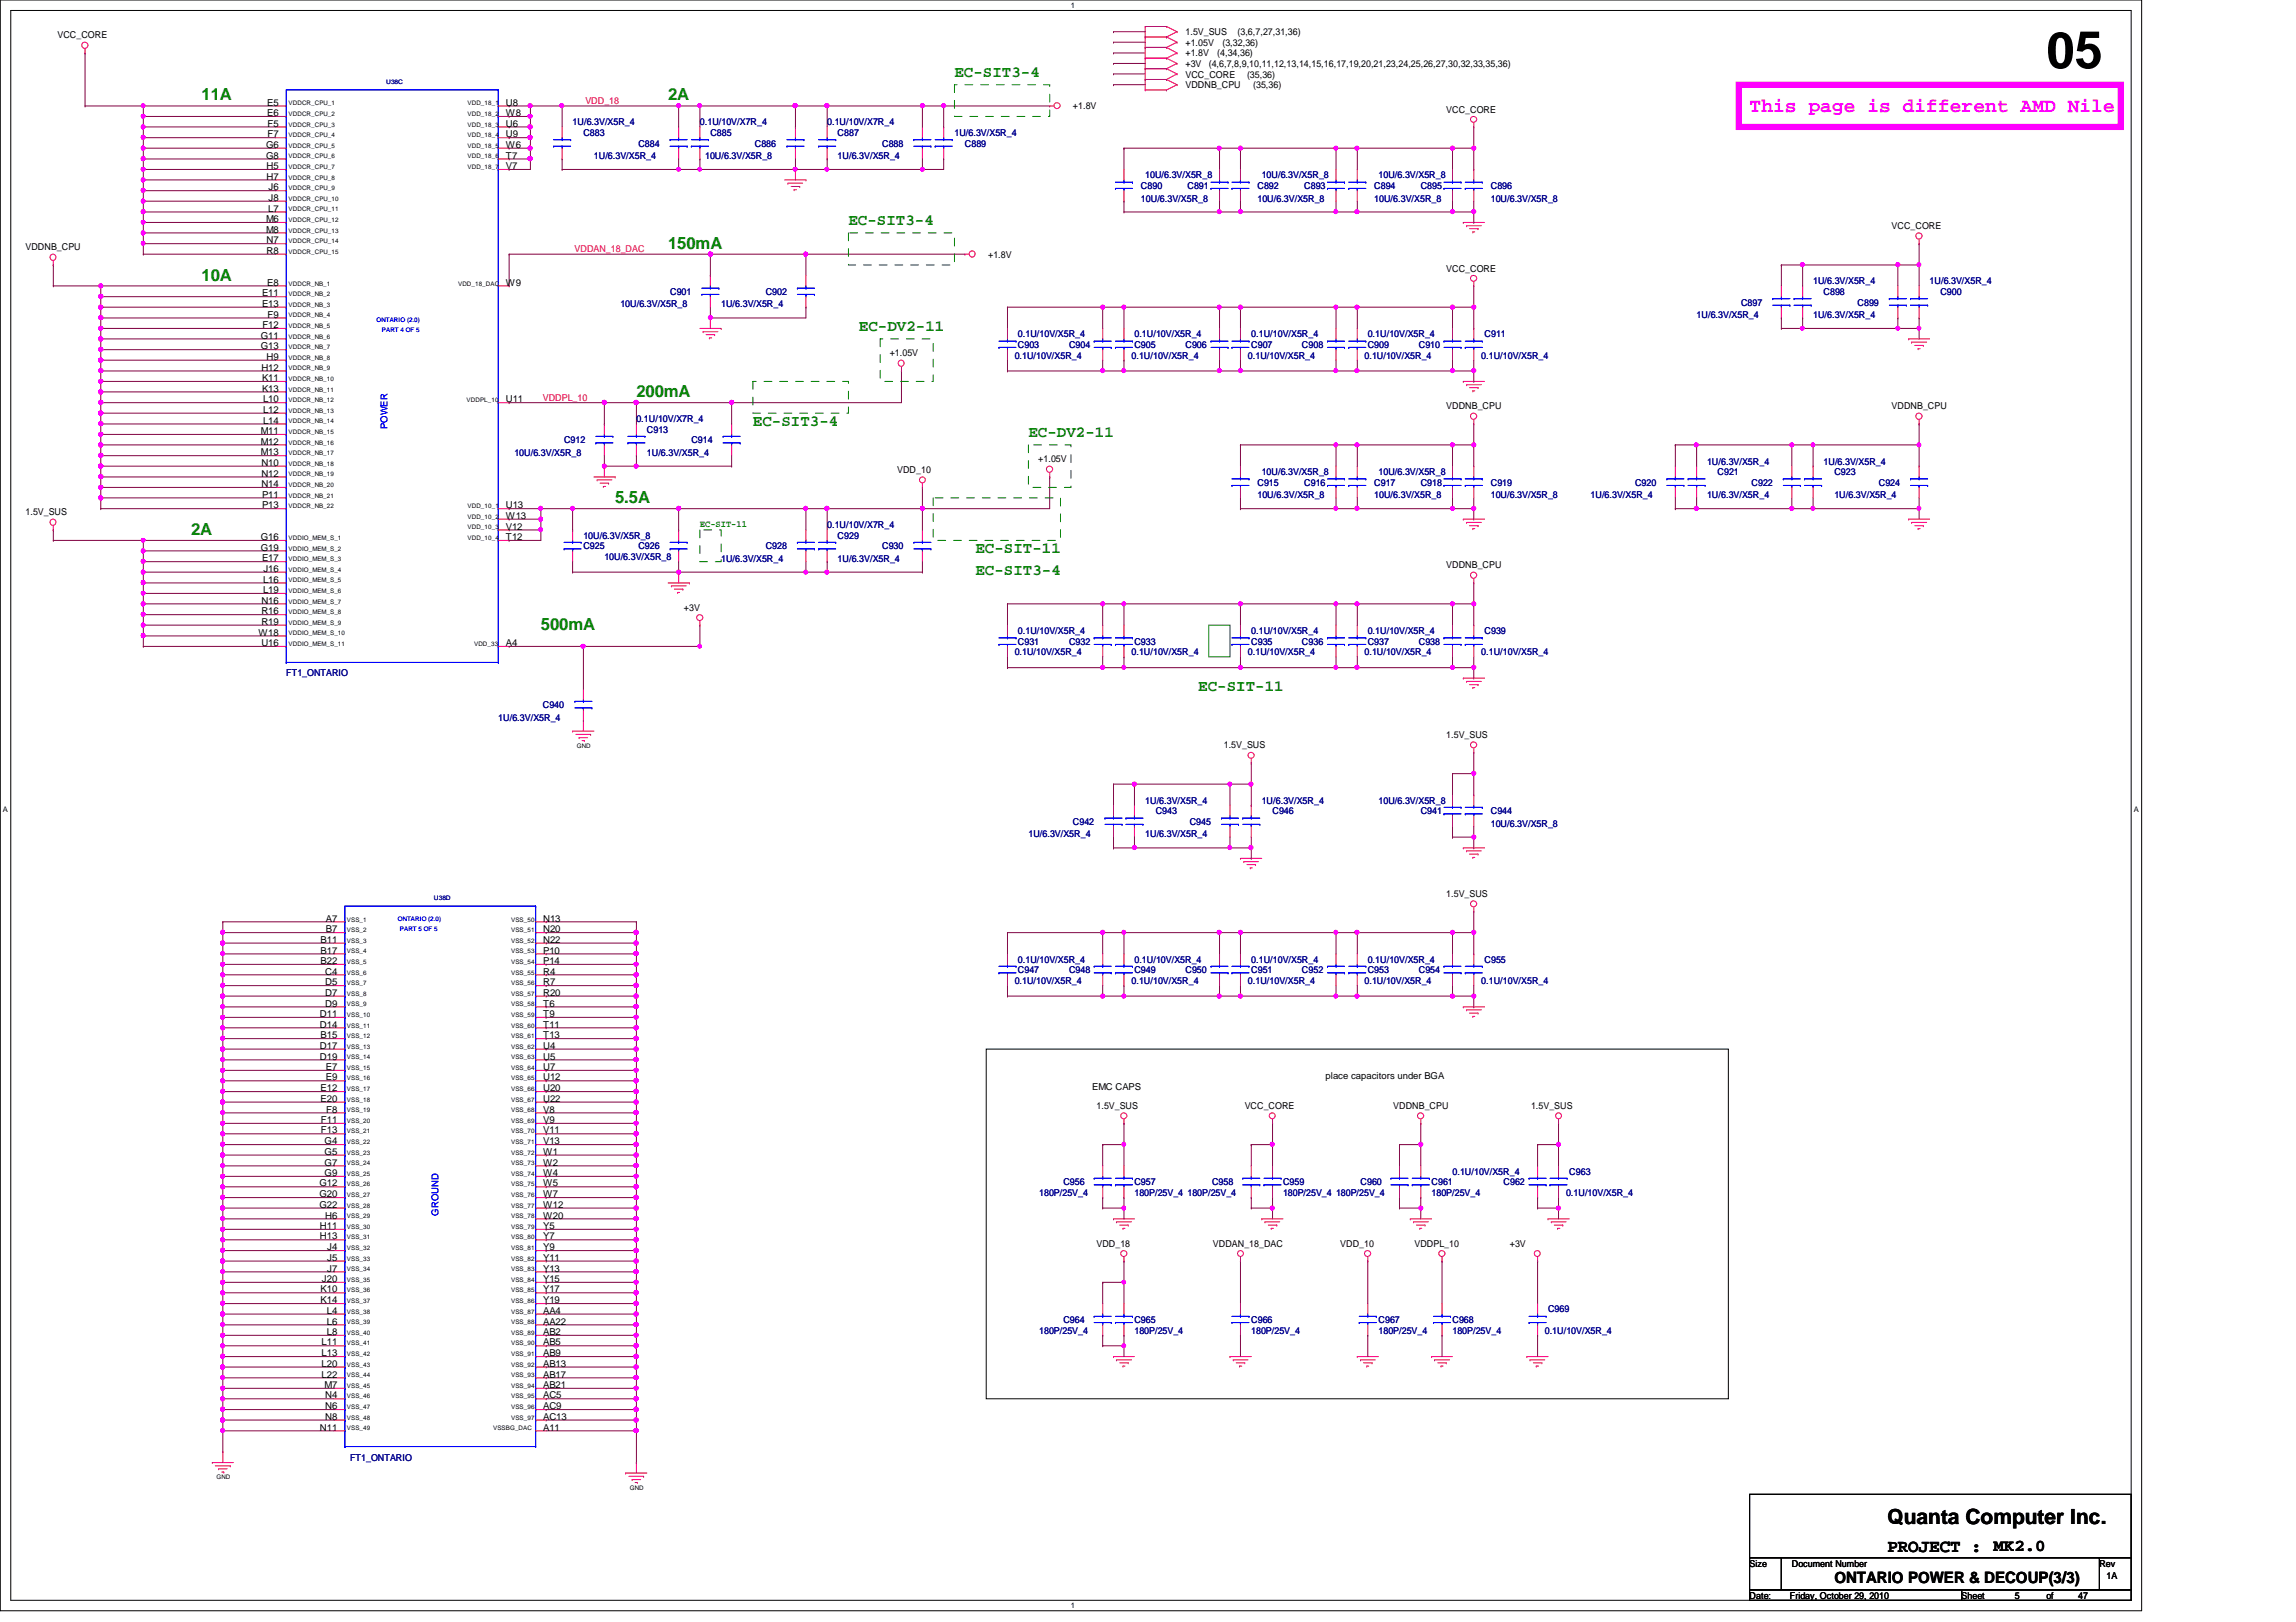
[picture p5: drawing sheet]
<svg xmlns="http://www.w3.org/2000/svg" width="297mm" height="210mm" viewBox="0 0 297 210" stroke-linecap="round" stroke-linejoin="round" font-family="sans-serif">
<defs><g id="words">
<text font-size="6.6" x="264.7" y="8.8">05</text>
<text font-size="2.7" x="244.2" y="197.3">Quanta Computer Inc.</text>
<text font-size="2.6" fill="#f0f" x="226.4" y="14.4">This page is different AMD Nile</text>
<text font-size="2.3" x="244.2" y="200.8">PROJECT :</text>
<g font-size="2.2" fill="#008000">
<text x="26.1" y="13">11A</text>
<text x="86.4" y="13">2A</text>
<text x="86.4" y="32.2">150mA</text>
<text x="26.1" y="36.3">10A</text>
<text x="82.3" y="51.4">200mA</text>
<text x="79.6" y="65.1">5.5A</text>
<text x="24.7" y="69.2">2A</text>
<text x="70" y="81.6">500mA</text>
</g>
<text font-size="2.2" x="257.9" y="200.7">MK2.0</text>
<g font-size="2" fill="#008000">
<text x="123.5" y="9.9">EC-SIT3-4</text>
<text x="109.8" y="29.1">EC-SIT3-4</text>
<text x="111.1" y="42.8">EC-DV2-11</text>
<text x="97.4" y="55.2">EC-SIT3-4</text>
<text x="133.1" y="56.6">EC-DV2-11</text>
<text x="126.2" y="71.6">EC-SIT-11</text>
<text x="126.2" y="74.4">EC-SIT3-4</text>
<text x="155" y="89.5">EC-SIT-11</text>
</g>
<text font-size="2" x="237.3" y="204.9">ONTARIO POWER &amp; DECOUP(3/3)</text>
<g font-size="1.2">
<text x="7.4" y="5">VCC_CORE</text>
<text x="153.4" y="4.6">1.5V_SUS</text>
<text x="153.4" y="5.9">+1.05V</text>
<text x="158.2" y="5.9">(3,32,36)</text>
<text x="160.1" y="4.6">(3,6,7,27,31,36)</text>
<text x="153.4" y="8.7">+3V</text>
<text x="153.4" y="7.3">+1.8V</text>
<text x="153.4" y="10">VCC_CORE</text>
<text x="153.4" y="11.4">VDDNB_CPU</text>
<text x="156.4" y="8.7">(4,6,7,8,9,10,11,12,13,14,15,16,17,19,20,21,23,24,25,26,27,30,32,33,35,36)</text>
<text x="157.5" y="7.3">(4,34,36)</text>
<text x="161.3" y="10">(35,36)</text>
<text x="162.1" y="11.4">(35,36)</text>
<text x="34.6" y="15">E6</text>
<text x="34.6" y="13.7">E5</text>
<text x="34.6" y="17.8">F7</text>
<text x="34.6" y="16.4">F5</text>
<text x="65.4" y="17.8">U9</text>
<text x="65.4" y="16.4">U6</text>
<text x="65.4" y="15">W8</text>
<text x="65.4" y="13.7">U8</text>
<text x="138.8" y="14.1">+1.8V</text>
<text x="187.1" y="14.6">VCC_CORE</text>
<text x="34.4" y="20.5">G8</text>
<text x="34.4" y="19.1">G6</text>
<text x="34.5" y="23.2">H7</text>
<text x="34.5" y="21.9">H5</text>
<text x="65.4" y="21.9">V7</text>
<text x="65.4" y="20.5">T7</text>
<text x="65.4" y="19.1">W6</text>
<text x="34.4" y="28.7">M6</text>
<text x="34.7" y="27.4">L7</text>
<text x="34.8" y="26">J8</text>
<text x="34.8" y="24.6">J6</text>
<text x="244.7" y="29.7">VCC_CORE</text>
<text x="3.3" y="32.4">VDDNB_CPU</text>
<text x="34.4" y="30.1">M8</text>
<text x="34.5" y="32.9">R8</text>
<text x="34.5" y="31.5">N7</text>
<text x="127.8" y="33.4">+1.8V</text>
<text x="187.1" y="35.1">VCC_CORE</text>
<text x="33.9" y="39.7">E13</text>
<text x="33.9" y="38.4">E11</text>
<text x="34.6" y="37">E8</text>
<text x="34.6" y="41.1">F9</text>
<text x="65.4" y="37">W9</text>
<text x="33.7" y="45.2">G13</text>
<text x="33.7" y="43.8">G11</text>
<text x="33.8" y="48">H12</text>
<text x="33.9" y="42.5">F12</text>
<text x="34.5" y="46.6">H9</text>
<text x="115.1" y="46.1">+1.05V</text>
<text x="33.9" y="50.7">K13</text>
<text x="33.9" y="49.3">K11</text>
<text x="34" y="53.4">L12</text>
<text x="34" y="52.1">L10</text>
<text x="65.4" y="52.1">U11</text>
<text x="187.1" y="53">VDDNB_CPU</text>
<text x="244.7" y="53">VDDNB_CPU</text>
<text x="33.7" y="58.9">M13</text>
<text x="33.7" y="57.5">M12</text>
<text x="33.7" y="56.2">M11</text>
<text x="34" y="54.8">L14</text>
<text x="134.3" y="59.8">+1.05V</text>
<text x="33.8" y="63">N14</text>
<text x="33.8" y="61.7">N12</text>
<text x="33.8" y="60.3">N10</text>
<text x="33.9" y="65.8">P13</text>
<text x="33.9" y="64.4">P11</text>
<text x="65.4" y="65.8">U13</text>
<text x="116.1" y="61.2">VDD_10</text>
<text x="3.3" y="66.7">1.5V_SUS</text>
<text x="33.7" y="71.2">G19</text>
<text x="33.7" y="69.9">G16</text>
<text x="65.4" y="69.9">T12</text>
<text x="65.4" y="68.5">V12</text>
<text x="65.4" y="67.1">W13</text>
<text x="33.9" y="72.6">E17</text>
<text x="34" y="76.8">L19</text>
<text x="34" y="75.4">L16</text>
<text x="34.1" y="74">J16</text>
<text x="187.1" y="73.5">VDDNB_CPU</text>
<text x="33.4" y="82.3">W18</text>
<text x="33.8" y="83.6">U16</text>
<text x="33.8" y="80.9">R19</text>
<text x="33.8" y="79.5">R16</text>
<text x="33.8" y="78.1">N16</text>
<text x="65.4" y="83.6">A4</text>
<text x="88.5" y="79">+3V</text>
<text x="187.1" y="95.5">1.5V_SUS</text>
<text x="158.3" y="96.9">1.5V_SUS</text>
<text x="42.2" y="119.3">A7</text>
<text x="70.3" y="119.3">N13</text>
<text x="187.1" y="116.1">1.5V_SUS</text>
<text x="41.5" y="124.8">B22</text>
<text x="41.5" y="123.4">B17</text>
<text x="41.5" y="122">B11</text>
<text x="42.2" y="120.6">B7</text>
<text x="70.3" y="124.8">P14</text>
<text x="70.3" y="123.4">P10</text>
<text x="70.3" y="122">N22</text>
<text x="70.3" y="120.6">N20</text>
<text x="41.4" y="131.6">D11</text>
<text x="42.1" y="130.3">D9</text>
<text x="42.1" y="128.9">D7</text>
<text x="42.1" y="127.5">D5</text>
<text x="42.1" y="126.1">C4</text>
<text x="70.3" y="131.6">T9</text>
<text x="70.3" y="130.3">T6</text>
<text x="70.3" y="128.9">R20</text>
<text x="70.3" y="127.5">R7</text>
<text x="70.3" y="126.1">R4</text>
<text x="41.4" y="137.1">D19</text>
<text x="41.4" y="135.7">D17</text>
<text x="41.4" y="133">D14</text>
<text x="41.5" y="134.4">B15</text>
<text x="70.3" y="137.1">U5</text>
<text x="70.3" y="135.7">U4</text>
<text x="70.3" y="134.4">T13</text>
<text x="70.3" y="133">T11</text>
<text x="41.5" y="142.6">E20</text>
<text x="41.5" y="141.2">E12</text>
<text x="42.2" y="139.8">E9</text>
<text x="42.2" y="138.5">E7</text>
<text x="42.2" y="144">F8</text>
<text x="70.3" y="144">V8</text>
<text x="70.3" y="142.6">U22</text>
<text x="70.3" y="141.2">U20</text>
<text x="70.3" y="139.8">U12</text>
<text x="70.3" y="138.5">U7</text>
<text x="141.3" y="141">EMC CAPS</text>
<text x="141.9" y="143.5">1.5V_SUS</text>
<text x="161" y="143.5">VCC_CORE</text>
<text x="171.5" y="139.7">place capacitors under BGA</text>
<text x="180.3" y="143.5">VDDNB_CPU</text>
<text x="198.1" y="143.5">1.5V_SUS</text>
<text x="41.5" y="146.7">F13</text>
<text x="41.5" y="145.3">F11</text>
<text x="42" y="149.4">G5</text>
<text x="42" y="148.1">G4</text>
<text x="70.3" y="149.4">W1</text>
<text x="70.3" y="148.1">V13</text>
<text x="70.3" y="146.7">V11</text>
<text x="70.3" y="145.3">V9</text>
<text x="41.3" y="154.9">G20</text>
<text x="41.3" y="153.5">G12</text>
<text x="42" y="152.2">G9</text>
<text x="42" y="150.8">G7</text>
<text x="70.3" y="154.9">W7</text>
<text x="70.3" y="153.5">W5</text>
<text x="70.3" y="152.2">W4</text>
<text x="70.3" y="150.8">W2</text>
<text x="41.3" y="156.3">G22</text>
<text x="41.4" y="160.4">H13</text>
<text x="41.4" y="159">H11</text>
<text x="42.1" y="157.7">H6</text>
<text x="42.3" y="161.8">J4</text>
<text x="70.3" y="161.8">Y9</text>
<text x="70.3" y="160.4">Y7</text>
<text x="70.3" y="159">Y5</text>
<text x="70.3" y="157.7">W20</text>
<text x="70.3" y="156.3">W12</text>
<text x="141.9" y="161.3">VDD_18</text>
<text x="156.9" y="161.3">VDDAN_18_DAC</text>
<text x="173.4" y="161.3">VDD_10</text>
<text x="183" y="161.3">VDDPL_10</text>
<text x="195.3" y="161.3">+3V</text>
<text x="41.5" y="167.3">K10</text>
<text x="41.7" y="165.9">J20</text>
<text x="42.3" y="164.5">J7</text>
<text x="42.3" y="163.2">J5</text>
<text x="70.3" y="167.3">Y17</text>
<text x="70.3" y="165.9">Y15</text>
<text x="70.3" y="164.5">Y13</text>
<text x="70.3" y="163.2">Y11</text>
<text x="41.5" y="168.7">K14</text>
<text x="42.3" y="172.8">L8</text>
<text x="42.3" y="171.4">L6</text>
<text x="42.3" y="170">L4</text>
<text x="70.3" y="172.8">AB2</text>
<text x="70.3" y="171.4">AA22</text>
<text x="70.3" y="170">AA4</text>
<text x="70.3" y="168.7">Y19</text>
<text x="41.6" y="178.3">L22</text>
<text x="41.6" y="176.9">L20</text>
<text x="41.6" y="175.5">L13</text>
<text x="41.6" y="174.1">L11</text>
<text x="42" y="179.6">M7</text>
<text x="70.3" y="179.6">AB21</text>
<text x="70.3" y="178.3">AB17</text>
<text x="70.3" y="176.9">AB13</text>
<text x="70.3" y="175.5">AB9</text>
<text x="70.3" y="174.1">AB5</text>
<text x="41.4" y="185.1">N11</text>
<text x="42.1" y="183.7">N8</text>
<text x="42.1" y="182.4">N6</text>
<text x="42.1" y="181">N4</text>
<text x="70.3" y="185.1">A11</text>
<text x="70.3" y="183.7">AC13</text>
<text x="70.3" y="182.4">AC9</text>
<text x="70.3" y="181">AC5</text>
<text x="226.4" y="202.7">Size</text>
<text x="231.8" y="202.7">Document Number</text>
<text x="271.6" y="202.7">Rev</text>
<text x="226.4" y="206.9">Date:</text>
<text x="231.6" y="206.9">Friday, October 29, 2010</text>
<text x="253.8" y="206.9">Sheet</text>
<text x="260.6" y="206.9">5</text>
<text x="264.7" y="206.9">of</text>
<text x="268.9" y="206.9">47</text>
<text x="272.5" y="204.4">1A</text>
</g>
<g font-size="1.2" fill="#000080">
<text x="74.1" y="16.2">1U/6.3V/X5R_4</text>
<text x="75.5" y="17.6">C883</text>
<text x="90.5" y="16.2">0.1U/10V/X7R_4</text>
<text x="91.9" y="17.6">C885</text>
<text x="107" y="16.2">0.1U/10V/X7R_4</text>
<text x="108.4" y="17.6">C887</text>
<text x="123.5" y="17.6">1U/6.3V/X5R_4</text>
<text x="76.8" y="20.6">1U/6.3V/X5R_4</text>
<text x="82.6" y="19">C884</text>
<text x="91.2" y="20.6">10U/6.3V/X5R_8</text>
<text x="97.7" y="19">C886</text>
<text x="108.4" y="20.6">1U/6.3V/X5R_4</text>
<text x="114.1" y="19">C888</text>
<text x="124.8" y="19">C889</text>
<text x="148.2" y="23.1">10U/6.3V/X5R_8</text>
<text x="163.2" y="23.1">10U/6.3V/X5R_8</text>
<text x="178.3" y="23.1">10U/6.3V/X5R_8</text>
<text x="147.6" y="24.4">C890</text>
<text x="147.6" y="26.1">10U/6.3V/X5R_8</text>
<text x="153.6" y="24.4">C891</text>
<text x="162.7" y="24.4">C892</text>
<text x="162.7" y="26.1">10U/6.3V/X5R_8</text>
<text x="168.7" y="24.4">C893</text>
<text x="177.8" y="24.4">C894</text>
<text x="177.8" y="26.1">10U/6.3V/X5R_8</text>
<text x="183.8" y="24.4">C895</text>
<text x="192.9" y="24.4">C896</text>
<text x="192.9" y="26.1">10U/6.3V/X5R_8</text>
<text x="80.3" y="39.8">10U/6.3V/X5R_8</text>
<text x="86.7" y="38.1">C901</text>
<text x="93.3" y="39.8">1U/6.3V/X5R_4</text>
<text x="99.1" y="38.1">C902</text>
<text x="219.5" y="41.2">1U/6.3V/X5R_4</text>
<text x="225.3" y="39.5">C897</text>
<text x="234.6" y="36.8">1U/6.3V/X5R_4</text>
<text x="234.6" y="41.2">1U/6.3V/X5R_4</text>
<text x="235.9" y="38.1">C898</text>
<text x="240.3" y="39.5">C899</text>
<text x="249.6" y="36.8">1U/6.3V/X5R_4</text>
<text x="251" y="38.1">C900</text>
<text x="131.3" y="46.4">0.1U/10V/X5R_4</text>
<text x="131.7" y="43.6">0.1U/10V/X5R_4</text>
<text x="131.7" y="45">C903</text>
<text x="138.3" y="45">C904</text>
<text x="146.4" y="46.4">0.1U/10V/X5R_4</text>
<text x="146.8" y="43.6">0.1U/10V/X5R_4</text>
<text x="146.8" y="45">C905</text>
<text x="153.4" y="45">C906</text>
<text x="161.5" y="46.4">0.1U/10V/X5R_4</text>
<text x="161.9" y="43.6">0.1U/10V/X5R_4</text>
<text x="161.9" y="45">C907</text>
<text x="168.4" y="45">C908</text>
<text x="176.5" y="46.4">0.1U/10V/X5R_4</text>
<text x="177" y="43.6">0.1U/10V/X5R_4</text>
<text x="177" y="45">C909</text>
<text x="183.6" y="45">C910</text>
<text x="191.6" y="46.4">0.1U/10V/X5R_4</text>
<text x="192.1" y="43.6">C911</text>
<text x="66.5" y="59">10U/6.3V/X5R_8</text>
<text x="73" y="57.4">C912</text>
<text x="82.3" y="54.6">0.1U/10V/X7R_4</text>
<text x="83.7" y="56">C913</text>
<text x="83.7" y="59">1U/6.3V/X5R_4</text>
<text x="89.4" y="57.4">C914</text>
<text x="162.7" y="62.9">C915</text>
<text x="162.7" y="64.5">10U/6.3V/X5R_8</text>
<text x="163.2" y="61.5">10U/6.3V/X5R_8</text>
<text x="168.7" y="62.9">C916</text>
<text x="177.8" y="62.9">C917</text>
<text x="177.8" y="64.5">10U/6.3V/X5R_8</text>
<text x="178.3" y="61.5">10U/6.3V/X5R_8</text>
<text x="183.8" y="62.9">C918</text>
<text x="192.9" y="62.9">C919</text>
<text x="192.9" y="64.5">10U/6.3V/X5R_8</text>
<text x="205.8" y="64.5">1U/6.3V/X5R_4</text>
<text x="211.5" y="62.9">C920</text>
<text x="220.8" y="60.1">1U/6.3V/X5R_4</text>
<text x="220.8" y="64.5">1U/6.3V/X5R_4</text>
<text x="222.2" y="61.5">C921</text>
<text x="226.6" y="62.9">C922</text>
<text x="235.9" y="60.1">1U/6.3V/X5R_4</text>
<text x="237.3" y="61.5">C923</text>
<text x="237.3" y="64.5">1U/6.3V/X5R_4</text>
<text x="243.1" y="62.9">C924</text>
<text x="75.5" y="71.1">C925</text>
<text x="75.5" y="69.7">10U/6.3V/X5R_8</text>
<text x="82.6" y="71.1">C926</text>
<text x="99.1" y="71.1">C928</text>
<text x="107" y="68.3">0.1U/10V/X7R_4</text>
<text x="108.4" y="69.7">C929</text>
<text x="114.1" y="71.1">C930</text>
<text x="78.2" y="72.4">10U/6.3V/X5R_8</text>
<text x="93.3" y="72.7">1U/6.3V/X5R_4</text>
<text x="108.4" y="72.7">1U/6.3V/X5R_4</text>
<text x="131.7" y="82">0.1U/10V/X5R_4</text>
<text x="131.7" y="83.4">C931</text>
<text x="138.3" y="83.4">C932</text>
<text x="146.8" y="83.4">C933</text>
<text x="161.9" y="82">0.1U/10V/X5R_4</text>
<text x="161.9" y="83.4">C935</text>
<text x="168.4" y="83.4">C936</text>
<text x="177" y="82">0.1U/10V/X5R_4</text>
<text x="177" y="83.4">C937</text>
<text x="183.6" y="83.4">C938</text>
<text x="192.1" y="82">C939</text>
<text x="37" y="87.5">FT1_ONTARIO</text>
<text x="131.3" y="84.8">0.1U/10V/X5R_4</text>
<text x="146.4" y="84.8">0.1U/10V/X5R_4</text>
<text x="161.5" y="84.8">0.1U/10V/X5R_4</text>
<text x="176.5" y="84.8">0.1U/10V/X5R_4</text>
<text x="191.6" y="84.8">0.1U/10V/X5R_4</text>
<text x="64.5" y="93.3">1U/6.3V/X5R_4</text>
<text x="70.2" y="91.7">C940</text>
<text x="138.8" y="106.7">C942</text>
<text x="148.2" y="104">1U/6.3V/X5R_4</text>
<text x="149.5" y="105.4">C943</text>
<text x="153.9" y="106.7">C945</text>
<text x="163.2" y="104">1U/6.3V/X5R_4</text>
<text x="164.6" y="105.4">C946</text>
<text x="178.3" y="104">10U/6.3V/X5R_8</text>
<text x="183.8" y="105.4">C941</text>
<text x="192.9" y="105.4">C944</text>
<text x="192.9" y="107">10U/6.3V/X5R_8</text>
<text x="133.1" y="108.4">1U/6.3V/X5R_4</text>
<text x="148.2" y="108.4">1U/6.3V/X5R_4</text>
<text x="131.7" y="124.6">0.1U/10V/X5R_4</text>
<text x="131.7" y="125.9">C947</text>
<text x="138.3" y="125.9">C948</text>
<text x="146.8" y="124.6">0.1U/10V/X5R_4</text>
<text x="146.8" y="125.9">C949</text>
<text x="153.4" y="125.9">C950</text>
<text x="161.9" y="124.6">0.1U/10V/X5R_4</text>
<text x="161.9" y="125.9">C951</text>
<text x="168.4" y="125.9">C952</text>
<text x="177" y="124.6">0.1U/10V/X5R_4</text>
<text x="177" y="125.9">C953</text>
<text x="183.6" y="125.9">C954</text>
<text x="192.1" y="124.6">C955</text>
<text x="131.3" y="127.3">0.1U/10V/X5R_4</text>
<text x="146.4" y="127.3">0.1U/10V/X5R_4</text>
<text x="161.5" y="127.3">0.1U/10V/X5R_4</text>
<text x="176.5" y="127.3">0.1U/10V/X5R_4</text>
<text x="191.6" y="127.3">0.1U/10V/X5R_4</text>
<text x="134.4" y="154.7">180P/25V_4</text>
<text x="137.6" y="153.4">C956</text>
<text x="146.8" y="153.4">C957</text>
<text x="146.8" y="154.7">180P/25V_4</text>
<text x="153.6" y="154.7">180P/25V_4</text>
<text x="156.8" y="153.4">C958</text>
<text x="166" y="153.4">C959</text>
<text x="166" y="154.7">180P/25V_4</text>
<text x="172.8" y="154.7">180P/25V_4</text>
<text x="176" y="153.4">C960</text>
<text x="185.2" y="153.4">C961</text>
<text x="185.2" y="154.7">180P/25V_4</text>
<text x="187.9" y="152">0.1U/10V/X5R_4</text>
<text x="194.5" y="153.4">C962</text>
<text x="202.6" y="154.7">0.1U/10V/X5R_4</text>
<text x="203" y="152">C963</text>
<text x="134.4" y="172.6">180P/25V_4</text>
<text x="137.6" y="171.2">C964</text>
<text x="146.8" y="171.2">C965</text>
<text x="146.8" y="172.6">180P/25V_4</text>
<text x="161.9" y="171.2">C966</text>
<text x="161.9" y="172.6">180P/25V_4</text>
<text x="178.3" y="171.2">C967</text>
<text x="178.3" y="172.6">180P/25V_4</text>
<text x="187.9" y="171.2">C968</text>
<text x="187.9" y="172.6">180P/25V_4</text>
<text x="199.9" y="172.6">0.1U/10V/X5R_4</text>
<text x="200.3" y="169.8">C969</text>
<text x="45.3" y="189">FT1_ONTARIO</text>
</g>
<g font-size="1.2" fill="#f00">
<text x="75.7" y="13.5">VDD_18</text>
<text x="74.3" y="32.6">VDDAN_18_DAC</text>
<text x="70.2" y="51.9">VDDPL_10</text>
</g>
<g font-size="1.2" fill="#00f">
<text x="50.1" y="55.5" transform="rotate(-90 50.1 55.5)">POWER</text>
<text x="56.7" y="157.3" transform="rotate(-90 56.7 157.3)">GROUND</text>
</g>
<text font-size="1.2" fill="#008000" x="90.5" y="68.2">EC-SIT-11</text>
<g font-size="1">
<text x="138.6" y="1">1</text>
<text x=".4" y="105.1">A</text>
<text x="276.1" y="105.1">A</text>
<text x="138.6" y="208.1">1</text>
</g>
<g font-size=".8" fill="#000080">
<text x="50" y="10.9">U38C</text>
<text x="56.1" y="116.5">U38D</text>
</g>
<g font-size=".8">
<text x="37.3" y="17.7">VDDCR_CPU_4</text>
<text x="37.3" y="16.4">VDDCR_CPU_3</text>
<text x="37.3" y="15">VDDCR_CPU_2</text>
<text x="37.3" y="13.6">VDDCR_CPU_1</text>
<text x="60.5" y="17.7">VDD_18_4</text>
<text x="60.5" y="16.4">VDD_18_3</text>
<text x="60.5" y="15">VDD_18_2</text>
<text x="60.5" y="13.6">VDD_18_1</text>
<text x="37.3" y="23.2">VDDCR_CPU_8</text>
<text x="37.3" y="21.9">VDDCR_CPU_7</text>
<text x="37.3" y="20.5">VDDCR_CPU_6</text>
<text x="37.3" y="19.1">VDDCR_CPU_5</text>
<text x="60.5" y="21.9">VDD_18_7</text>
<text x="60.5" y="20.5">VDD_18_6</text>
<text x="60.5" y="19.1">VDD_18_5</text>
<text x="37.3" y="28.7">VDDCR_CPU_12</text>
<text x="37.3" y="27.3">VDDCR_CPU_11</text>
<text x="37.3" y="26">VDDCR_CPU_10</text>
<text x="37.3" y="24.6">VDDCR_CPU_9</text>
<text x="37.3" y="32.9">VDDCR_CPU_15</text>
<text x="37.3" y="31.5">VDDCR_CPU_14</text>
<text x="37.3" y="30.1">VDDCR_CPU_13</text>
<text x="37.3" y="41.1">VDDCR_NB_4</text>
<text x="37.3" y="39.7">VDDCR_NB_3</text>
<text x="37.3" y="38.3">VDDCR_NB_2</text>
<text x="37.3" y="37">VDDCR_NB_1</text>
<text x="59.3" y="37">VDD_18_DAC</text>
<text x="37.3" y="47.9">VDDCR_NB_9</text>
<text x="37.3" y="46.6">VDDCR_NB_8</text>
<text x="37.3" y="45.2">VDDCR_NB_7</text>
<text x="37.3" y="43.8">VDDCR_NB_6</text>
<text x="37.3" y="42.5">VDDCR_NB_5</text>
<text x="37.3" y="53.4">VDDCR_NB_13</text>
<text x="37.3" y="52">VDDCR_NB_12</text>
<text x="37.3" y="50.7">VDDCR_NB_11</text>
<text x="37.3" y="49.3">VDDCR_NB_10</text>
<text x="60.4" y="52">VDDPL_10</text>
<text x="37.3" y="58.9">VDDCR_NB_17</text>
<text x="37.3" y="57.5">VDDCR_NB_16</text>
<text x="37.3" y="56.2">VDDCR_NB_15</text>
<text x="37.3" y="54.8">VDDCR_NB_14</text>
<text x="37.3" y="65.7">VDDCR_NB_22</text>
<text x="37.3" y="64.4">VDDCR_NB_21</text>
<text x="37.3" y="63">VDDCR_NB_20</text>
<text x="37.3" y="61.6">VDDCR_NB_19</text>
<text x="37.3" y="60.3">VDDCR_NB_18</text>
<text x="60.5" y="65.7">VDD_10_1</text>
<text x="37.3" y="71.2">VDDIO_MEM_S_2</text>
<text x="37.3" y="69.9">VDDIO_MEM_S_1</text>
<text x="60.5" y="69.9">VDD_10_4</text>
<text x="60.5" y="68.5">VDD_10_3</text>
<text x="60.5" y="67.1">VDD_10_2</text>
<text x="37.3" y="76.8">VDDIO_MEM_S_6</text>
<text x="37.3" y="75.4">VDDIO_MEM_S_5</text>
<text x="37.3" y="74">VDDIO_MEM_S_4</text>
<text x="37.3" y="72.6">VDDIO_MEM_S_3</text>
<text x="37.3" y="83.6">VDDIO_MEM_S_11</text>
<text x="37.3" y="82.2">VDDIO_MEM_S_10</text>
<text x="37.3" y="80.9">VDDIO_MEM_S_9</text>
<text x="37.3" y="79.5">VDDIO_MEM_S_8</text>
<text x="37.3" y="78.1">VDDIO_MEM_S_7</text>
<text x="61.3" y="83.6">VDD_33</text>
<text x="74.6" y="96.8">GND</text>
<text x="44.9" y="119.3">VSS_1</text>
<text x="66.1" y="119.3">VSS_50</text>
<text x="44.9" y="124.8">VSS_5</text>
<text x="44.9" y="123.4">VSS_4</text>
<text x="44.9" y="122">VSS_3</text>
<text x="44.9" y="120.6">VSS_2</text>
<text x="66.1" y="124.8">VSS_54</text>
<text x="66.1" y="123.4">VSS_53</text>
<text x="66.1" y="122">VSS_52</text>
<text x="66.1" y="120.6">VSS_51</text>
<text x="44.9" y="131.6">VSS_10</text>
<text x="44.9" y="130.2">VSS_9</text>
<text x="44.9" y="128.9">VSS_8</text>
<text x="44.9" y="127.5">VSS_7</text>
<text x="44.9" y="126.1">VSS_6</text>
<text x="66.1" y="131.6">VSS_59</text>
<text x="66.1" y="130.2">VSS_58</text>
<text x="66.1" y="128.9">VSS_57</text>
<text x="66.1" y="127.5">VSS_56</text>
<text x="66.1" y="126.1">VSS_55</text>
<text x="44.9" y="137.1">VSS_14</text>
<text x="44.9" y="135.7">VSS_13</text>
<text x="44.9" y="134.3">VSS_12</text>
<text x="44.9" y="133">VSS_11</text>
<text x="66.1" y="137.1">VSS_63</text>
<text x="66.1" y="135.7">VSS_62</text>
<text x="66.1" y="134.3">VSS_61</text>
<text x="66.1" y="133">VSS_60</text>
<text x="44.9" y="143.9">VSS_19</text>
<text x="44.9" y="142.6">VSS_18</text>
<text x="44.9" y="141.2">VSS_17</text>
<text x="44.9" y="139.8">VSS_16</text>
<text x="44.9" y="138.5">VSS_15</text>
<text x="66.1" y="143.9">VSS_68</text>
<text x="66.1" y="142.6">VSS_67</text>
<text x="66.1" y="141.2">VSS_66</text>
<text x="66.1" y="139.8">VSS_65</text>
<text x="66.1" y="138.5">VSS_64</text>
<text x="44.9" y="149.4">VSS_23</text>
<text x="44.9" y="148">VSS_22</text>
<text x="44.9" y="146.7">VSS_21</text>
<text x="44.9" y="145.3">VSS_20</text>
<text x="66.1" y="149.4">VSS_72</text>
<text x="66.1" y="148">VSS_71</text>
<text x="66.1" y="146.7">VSS_70</text>
<text x="66.1" y="145.3">VSS_69</text>
<text x="44.9" y="154.9">VSS_27</text>
<text x="44.9" y="153.5">VSS_26</text>
<text x="44.9" y="152.2">VSS_25</text>
<text x="44.9" y="150.8">VSS_24</text>
<text x="66.1" y="154.9">VSS_76</text>
<text x="66.1" y="153.5">VSS_75</text>
<text x="66.1" y="152.2">VSS_74</text>
<text x="66.1" y="150.8">VSS_73</text>
<text x="44.9" y="161.8">VSS_32</text>
<text x="44.9" y="160.4">VSS_31</text>
<text x="44.9" y="159">VSS_30</text>
<text x="44.9" y="157.6">VSS_29</text>
<text x="44.9" y="156.3">VSS_28</text>
<text x="66.1" y="161.8">VSS_81</text>
<text x="66.1" y="160.4">VSS_80</text>
<text x="66.1" y="159">VSS_79</text>
<text x="66.1" y="157.6">VSS_78</text>
<text x="66.1" y="156.3">VSS_77</text>
<text x="44.9" y="167.3">VSS_36</text>
<text x="44.9" y="165.9">VSS_35</text>
<text x="44.9" y="164.5">VSS_34</text>
<text x="44.9" y="163.2">VSS_33</text>
<text x="66.1" y="167.3">VSS_85</text>
<text x="66.1" y="165.9">VSS_84</text>
<text x="66.1" y="164.5">VSS_83</text>
<text x="66.1" y="163.2">VSS_82</text>
<text x="44.9" y="172.8">VSS_40</text>
<text x="44.9" y="171.4">VSS_39</text>
<text x="44.9" y="170">VSS_38</text>
<text x="44.9" y="168.6">VSS_37</text>
<text x="66.1" y="172.8">VSS_89</text>
<text x="66.1" y="171.4">VSS_88</text>
<text x="66.1" y="170">VSS_87</text>
<text x="66.1" y="168.6">VSS_86</text>
<text x="44.9" y="179.6">VSS_45</text>
<text x="44.9" y="178.2">VSS_44</text>
<text x="44.9" y="176.9">VSS_43</text>
<text x="44.9" y="175.5">VSS_42</text>
<text x="44.9" y="174.1">VSS_41</text>
<text x="66.1" y="179.6">VSS_94</text>
<text x="66.1" y="178.2">VSS_93</text>
<text x="66.1" y="176.9">VSS_92</text>
<text x="66.1" y="175.5">VSS_91</text>
<text x="66.1" y="174.1">VSS_90</text>
<text x="44.9" y="185.1">VSS_49</text>
<text x="44.9" y="183.7">VSS_48</text>
<text x="44.9" y="182.3">VSS_47</text>
<text x="44.9" y="181">VSS_46</text>
<text x="63.8" y="185.1">VSSBG_DAC</text>
<text x="66.1" y="183.7">VSS_97</text>
<text x="66.1" y="182.3">VSS_96</text>
<text x="66.1" y="181">VSS_95</text>
<text x="28" y="191.4">GND</text>
<text x="81.5" y="192.8">GND</text>
</g>
<g font-size=".8" fill="#00f">
<text x="48.7" y="41.6">ONTARIO (2.0)</text>
<text x="49.4" y="43">PART 4 OF 5</text>
<text x="51.5" y="119.1">ONTARIO (2.0)</text>
<text x="51.7" y="120.5">PART 5 OF 5</text>
</g>
</g></defs>
<path d="M0 0h277.1v208.4h-277.1zM1.4 1.4h274.3v205.7h-274.3z" fill="none" stroke="#000" stroke-width=".13"/>
<g fill="#fff">
<path d="M138.6 .1h.5v1.1h-.5z"/>
<path d="M138.6 207.2h.5v1.1h-.5z"/>
<path d="M.4 104.2h.6v1.1h-.6z"/>
<path d="M276.1 104.2h.6v1.1h-.6z"/>
</g>
<path d="M28.8 119.3h.1M28.8 119.3h14.4M28.8 119.3v1.4M28.8 120.7h.1" fill="none" stroke="#800040" stroke-width=".13"/>
<path d="M28.6 120.5l.2-.1 .2 .1v.3l-.2 .1-.2-.1z" fill-rule="evenodd" fill="#f0f"/>
<path d="M28.6 120.5l.2-.1 .2 .1v.3l-.2 .1-.2-.1z" fill="none" stroke="#f0f" stroke-width=".13"/>
<path d="M28.8 122h.1M28.8 120.7v1.3" fill="none" stroke="#800040" stroke-width=".13"/>
<path d="M28.6 120.5l.2-.1 .2 .1v.3l-.2 .1-.2-.1z" fill-rule="evenodd" fill="#f0f"/>
<path d="M28.6 120.5l.2-.1 .2 .1v.3l-.2 .1-.2-.1z" fill="none" stroke="#f0f" stroke-width=".13"/>
<path d="M28.6 121.9l.2-.1 .2 .1v.3l-.2 .1-.2-.1z" fill-rule="evenodd" fill="#f0f"/>
<path d="M28.6 121.9l.2-.1 .2 .1v.3l-.2 .1-.2-.1z" fill="none" stroke="#f0f" stroke-width=".13"/>
<path d="M28.8 123.4h.1M28.8 122v1.4" fill="none" stroke="#800040" stroke-width=".13"/>
<path d="M28.6 121.9l.2-.1 .2 .1v.3l-.2 .1-.2-.1z" fill-rule="evenodd" fill="#f0f"/>
<path d="M28.6 121.9l.2-.1 .2 .1v.3l-.2 .1-.2-.1z" fill="none" stroke="#f0f" stroke-width=".13"/>
<path d="M28.6 123.2l.2-.1 .2 .2v.3l-.2 .1-.2-.1z" fill-rule="evenodd" fill="#f0f"/>
<path d="M28.6 123.2l.2-.1 .2 .2v.3l-.2 .1-.2-.1z" fill="none" stroke="#f0f" stroke-width=".13"/>
<path d="M28.8 124.8h.1M28.8 123.4v1.4" fill="none" stroke="#800040" stroke-width=".13"/>
<path d="M28.6 123.2l.2-.1 .2 .2v.3l-.2 .1-.2-.1z" fill-rule="evenodd" fill="#f0f"/>
<path d="M28.6 123.2l.2-.1 .2 .2v.3l-.2 .1-.2-.1z" fill="none" stroke="#f0f" stroke-width=".13"/>
<path d="M28.6 124.6h.4v.2v.1l-.2 .1-.2-.1z" fill-rule="evenodd" fill="#f0f"/>
<path d="M28.6 124.6h.4v.2v.1l-.2 .1-.2-.1z" fill="none" stroke="#f0f" stroke-width=".13"/>
<path d="M28.8 126.2h.1M28.8 124.8v1.4" fill="none" stroke="#800040" stroke-width=".13"/>
<path d="M28.6 124.6h.4v.2v.1l-.2 .1-.2-.1z" fill-rule="evenodd" fill="#f0f"/>
<path d="M28.6 124.6h.4v.2v.1l-.2 .1-.2-.1z" fill="none" stroke="#f0f" stroke-width=".13"/>
<path d="M28.6 126l.2-.1 .2 .1v.3l-.2 .1-.2-.1z" fill-rule="evenodd" fill="#f0f"/>
<path d="M28.6 126l.2-.1 .2 .1v.3l-.2 .1-.2-.1z" fill="none" stroke="#f0f" stroke-width=".13"/>
<path d="M28.8 127.6h.1M28.8 126.2v1.4" fill="none" stroke="#800040" stroke-width=".13"/>
<path d="M28.6 126l.2-.1 .2 .1v.3l-.2 .1-.2-.1z" fill-rule="evenodd" fill="#f0f"/>
<path d="M28.6 126l.2-.1 .2 .1v.3l-.2 .1-.2-.1z" fill="none" stroke="#f0f" stroke-width=".13"/>
<path d="M28.6 127.3h.2l.2 .1v.3l-.2 .1-.2-.1z" fill-rule="evenodd" fill="#f0f"/>
<path d="M28.6 127.3h.2l.2 .1v.3l-.2 .1-.2-.1z" fill="none" stroke="#f0f" stroke-width=".13"/>
<path d="M28.8 128.9h.1M28.8 127.6v1.3" fill="none" stroke="#800040" stroke-width=".13"/>
<path d="M28.6 127.3h.2l.2 .1v.3l-.2 .1-.2-.1z" fill-rule="evenodd" fill="#f0f"/>
<path d="M28.6 127.3h.2l.2 .1v.3l-.2 .1-.2-.1z" fill="none" stroke="#f0f" stroke-width=".13"/>
<path d="M28.6 128.7h.2l.2 .1v.3l-.2 .1-.2-.1z" fill-rule="evenodd" fill="#f0f"/>
<path d="M28.6 128.7h.2l.2 .1v.3l-.2 .1-.2-.1z" fill="none" stroke="#f0f" stroke-width=".13"/>
<path d="M28.8 130.3h.1M28.8 128.9v1.4" fill="none" stroke="#800040" stroke-width=".13"/>
<path d="M28.6 128.7h.2l.2 .1v.3l-.2 .1-.2-.1z" fill-rule="evenodd" fill="#f0f"/>
<path d="M28.6 128.7h.2l.2 .1v.3l-.2 .1-.2-.1z" fill="none" stroke="#f0f" stroke-width=".13"/>
<path d="M28.6 130.1l.2-.1 .2 .1v.3l-.2 .1-.2-.1z" fill-rule="evenodd" fill="#f0f"/>
<path d="M28.6 130.1l.2-.1 .2 .1v.3l-.2 .1-.2-.1z" fill="none" stroke="#f0f" stroke-width=".13"/>
<path d="M28.8 131.7h.1M28.8 130.3v1.4" fill="none" stroke="#800040" stroke-width=".13"/>
<path d="M28.6 130.1l.2-.1 .2 .1v.3l-.2 .1-.2-.1z" fill-rule="evenodd" fill="#f0f"/>
<path d="M28.6 130.1l.2-.1 .2 .1v.3l-.2 .1-.2-.1z" fill="none" stroke="#f0f" stroke-width=".13"/>
<path d="M28.6 131.5h.4v.1v.2l-.2 .1-.2-.1z" fill-rule="evenodd" fill="#f0f"/>
<path d="M28.6 131.5h.4v.1v.2l-.2 .1-.2-.1z" fill="none" stroke="#f0f" stroke-width=".13"/>
<path d="M28.8 133h.1M28.8 131.7v1.3" fill="none" stroke="#800040" stroke-width=".13"/>
<path d="M28.6 131.5h.4v.1v.2l-.2 .1-.2-.1z" fill-rule="evenodd" fill="#f0f"/>
<path d="M28.6 131.5h.4v.1v.2l-.2 .1-.2-.1z" fill="none" stroke="#f0f" stroke-width=".13"/>
<path d="M28.6 132.8h.2l.2 .1v.3l-.2 .1-.2-.1z" fill-rule="evenodd" fill="#f0f"/>
<path d="M28.6 132.8h.2l.2 .1v.3l-.2 .1-.2-.1z" fill="none" stroke="#f0f" stroke-width=".13"/>
<path d="M28.8 134.4h.1M28.8 133v1.4" fill="none" stroke="#800040" stroke-width=".13"/>
<path d="M28.6 132.8h.2l.2 .1v.3l-.2 .1-.2-.1z" fill-rule="evenodd" fill="#f0f"/>
<path d="M28.6 132.8h.2l.2 .1v.3l-.2 .1-.2-.1z" fill="none" stroke="#f0f" stroke-width=".13"/>
<path d="M28.6 134.2l.2-.1 .2 .1v.3l-.2 .1-.2-.1z" fill-rule="evenodd" fill="#f0f"/>
<path d="M28.6 134.2l.2-.1 .2 .1v.3l-.2 .1-.2-.1z" fill="none" stroke="#f0f" stroke-width=".13"/>
<path d="M28.8 135.8h.1M28.8 134.4v1.4" fill="none" stroke="#800040" stroke-width=".13"/>
<path d="M28.6 134.2l.2-.1 .2 .1v.3l-.2 .1-.2-.1z" fill-rule="evenodd" fill="#f0f"/>
<path d="M28.6 134.2l.2-.1 .2 .1v.3l-.2 .1-.2-.1z" fill="none" stroke="#f0f" stroke-width=".13"/>
<path d="M28.6 135.6l.2-.1 .2 .1v.3l-.2 .1-.2-.1z" fill-rule="evenodd" fill="#f0f"/>
<path d="M28.6 135.6l.2-.1 .2 .1v.3l-.2 .1-.2-.1z" fill="none" stroke="#f0f" stroke-width=".13"/>
<path d="M28.8 137.2h.1M28.8 135.8v1.4" fill="none" stroke="#800040" stroke-width=".13"/>
<path d="M28.6 135.6l.2-.1 .2 .1v.3l-.2 .1-.2-.1z" fill-rule="evenodd" fill="#f0f"/>
<path d="M28.6 135.6l.2-.1 .2 .1v.3l-.2 .1-.2-.1z" fill="none" stroke="#f0f" stroke-width=".13"/>
<path d="M28.6 136.9h.2l.2 .1v.3l-.2 .1-.2-.1z" fill-rule="evenodd" fill="#f0f"/>
<path d="M28.6 136.9h.2l.2 .1v.3l-.2 .1-.2-.1z" fill="none" stroke="#f0f" stroke-width=".13"/>
<path d="M28.8 138.5h.1M28.8 137.2v1.3" fill="none" stroke="#800040" stroke-width=".13"/>
<path d="M28.6 136.9h.2l.2 .1v.3l-.2 .1-.2-.1z" fill-rule="evenodd" fill="#f0f"/>
<path d="M28.6 136.9h.2l.2 .1v.3l-.2 .1-.2-.1z" fill="none" stroke="#f0f" stroke-width=".13"/>
<path d="M28.6 138.3h.4v.2v.1l-.2 .1-.2-.1z" fill-rule="evenodd" fill="#f0f"/>
<path d="M28.6 138.3h.4v.2v.1l-.2 .1-.2-.1z" fill="none" stroke="#f0f" stroke-width=".13"/>
<path d="M28.8 139.9h.1M28.8 138.5v1.4" fill="none" stroke="#800040" stroke-width=".13"/>
<path d="M28.6 138.3h.4v.2v.1l-.2 .1-.2-.1z" fill-rule="evenodd" fill="#f0f"/>
<path d="M28.6 138.3h.4v.2v.1l-.2 .1-.2-.1z" fill="none" stroke="#f0f" stroke-width=".13"/>
<path d="M28.6 139.7l.2-.1 .2 .1v.3l-.2 .1-.2-.1z" fill-rule="evenodd" fill="#f0f"/>
<path d="M28.6 139.7l.2-.1 .2 .1v.3l-.2 .1-.2-.1z" fill="none" stroke="#f0f" stroke-width=".13"/>
<path d="M28.8 139.9v1.4M28.8 141.3h.1" fill="none" stroke="#800040" stroke-width=".13"/>
<path d="M28.6 139.7l.2-.1 .2 .1v.3l-.2 .1-.2-.1z" fill-rule="evenodd" fill="#f0f"/>
<path d="M28.6 139.7l.2-.1 .2 .1v.3l-.2 .1-.2-.1z" fill="none" stroke="#f0f" stroke-width=".13"/>
<path d="M28.6 141h.2l.2 .1v.3l-.2 .1-.2-.1z" fill-rule="evenodd" fill="#f0f"/>
<path d="M28.6 141h.2l.2 .1v.3l-.2 .1-.2-.1z" fill="none" stroke="#f0f" stroke-width=".13"/>
<path d="M28.8 142.6h.1M28.8 141.3v1.3" fill="none" stroke="#800040" stroke-width=".13"/>
<path d="M28.6 141h.2l.2 .1v.3l-.2 .1-.2-.1z" fill-rule="evenodd" fill="#f0f"/>
<path d="M28.6 141h.2l.2 .1v.3l-.2 .1-.2-.1z" fill="none" stroke="#f0f" stroke-width=".13"/>
<path d="M28.6 142.4h.2l.2 .1v.3l-.2 .1-.2-.1z" fill-rule="evenodd" fill="#f0f"/>
<path d="M28.6 142.4h.2l.2 .1v.3l-.2 .1-.2-.1z" fill="none" stroke="#f0f" stroke-width=".13"/>
<path d="M28.8 144h.1M28.8 142.6v1.4" fill="none" stroke="#800040" stroke-width=".13"/>
<path d="M28.6 142.4h.2l.2 .1v.3l-.2 .1-.2-.1z" fill-rule="evenodd" fill="#f0f"/>
<path d="M28.6 142.4h.2l.2 .1v.3l-.2 .1-.2-.1z" fill="none" stroke="#f0f" stroke-width=".13"/>
<path d="M28.6 143.8l.2-.1 .2 .1v.4h-.2h-.2z" fill-rule="evenodd" fill="#f0f"/>
<path d="M28.6 143.8l.2-.1 .2 .1v.4h-.2h-.2z" fill="none" stroke="#f0f" stroke-width=".13"/>
<path d="M28.8 145.4h.1M28.8 144v1.4" fill="none" stroke="#800040" stroke-width=".13"/>
<path d="M28.6 143.8l.2-.1 .2 .1v.4h-.2h-.2z" fill-rule="evenodd" fill="#f0f"/>
<path d="M28.6 143.8l.2-.1 .2 .1v.4h-.2h-.2z" fill="none" stroke="#f0f" stroke-width=".13"/>
<path d="M28.6 145.2h.4v.1v.2l-.2 .1-.2-.1z" fill-rule="evenodd" fill="#f0f"/>
<path d="M28.6 145.2h.4v.1v.2l-.2 .1-.2-.1z" fill="none" stroke="#f0f" stroke-width=".13"/>
<path d="M28.8 146.7h.1M28.8 145.4v1.3" fill="none" stroke="#800040" stroke-width=".13"/>
<path d="M28.6 145.2h.4v.1v.2l-.2 .1-.2-.1z" fill-rule="evenodd" fill="#f0f"/>
<path d="M28.6 145.2h.4v.1v.2l-.2 .1-.2-.1z" fill="none" stroke="#f0f" stroke-width=".13"/>
<path d="M28.6 146.5h.2l.2 .1v.3l-.2 .1-.2-.1z" fill-rule="evenodd" fill="#f0f"/>
<path d="M28.6 146.5h.2l.2 .1v.3l-.2 .1-.2-.1z" fill="none" stroke="#f0f" stroke-width=".13"/>
<path d="M28.8 148.1h.1M28.8 146.7v1.4" fill="none" stroke="#800040" stroke-width=".13"/>
<path d="M28.6 146.5h.2l.2 .1v.3l-.2 .1-.2-.1z" fill-rule="evenodd" fill="#f0f"/>
<path d="M28.6 146.5h.2l.2 .1v.3l-.2 .1-.2-.1z" fill="none" stroke="#f0f" stroke-width=".13"/>
<path d="M28.6 147.9l.2-.1 .2 .1v.4h-.2h-.2z" fill-rule="evenodd" fill="#f0f"/>
<path d="M28.6 147.9l.2-.1 .2 .1v.4h-.2h-.2z" fill="none" stroke="#f0f" stroke-width=".13"/>
<path d="M28.8 149.5h.1M28.8 148.1v1.4" fill="none" stroke="#800040" stroke-width=".13"/>
<path d="M28.6 147.9l.2-.1 .2 .1v.4h-.2h-.2z" fill-rule="evenodd" fill="#f0f"/>
<path d="M28.6 147.9l.2-.1 .2 .1v.4h-.2h-.2z" fill="none" stroke="#f0f" stroke-width=".13"/>
<path d="M28.6 149.3l.2-.1 .2 .1v.4h-.2h-.2z" fill-rule="evenodd" fill="#f0f"/>
<path d="M28.6 149.3l.2-.1 .2 .1v.4h-.2h-.2z" fill="none" stroke="#f0f" stroke-width=".13"/>
<path d="M28.8 150.9h.1M28.8 149.5v1.4" fill="none" stroke="#800040" stroke-width=".13"/>
<path d="M28.6 149.3l.2-.1 .2 .1v.4h-.2h-.2z" fill-rule="evenodd" fill="#f0f"/>
<path d="M28.6 149.3l.2-.1 .2 .1v.4h-.2h-.2z" fill="none" stroke="#f0f" stroke-width=".13"/>
<path d="M28.6 150.6h.2l.2 .1v.3l-.2 .1-.2-.1z" fill-rule="evenodd" fill="#f0f"/>
<path d="M28.6 150.6h.2l.2 .1v.3l-.2 .1-.2-.1z" fill="none" stroke="#f0f" stroke-width=".13"/>
<path d="M28.8 152.2h.1M28.8 150.9v1.3" fill="none" stroke="#800040" stroke-width=".13"/>
<path d="M28.6 150.6h.2l.2 .1v.3l-.2 .1-.2-.1z" fill-rule="evenodd" fill="#f0f"/>
<path d="M28.6 150.6h.2l.2 .1v.3l-.2 .1-.2-.1z" fill="none" stroke="#f0f" stroke-width=".13"/>
<path d="M28.6 152h.4v.2v.2h-.2h-.2z" fill-rule="evenodd" fill="#f0f"/>
<path d="M28.6 152h.4v.2v.2h-.2h-.2z" fill="none" stroke="#f0f" stroke-width=".13"/>
<path d="M28.8 153.6h.1M28.8 152.2v1.4" fill="none" stroke="#800040" stroke-width=".13"/>
<path d="M28.6 152h.4v.2v.2h-.2h-.2z" fill-rule="evenodd" fill="#f0f"/>
<path d="M28.6 152h.4v.2v.2h-.2h-.2z" fill="none" stroke="#f0f" stroke-width=".13"/>
<path d="M28.6 153.4l.2-.1 .2 .1v.4h-.2h-.2z" fill-rule="evenodd" fill="#f0f"/>
<path d="M28.6 153.4l.2-.1 .2 .1v.4h-.2h-.2z" fill="none" stroke="#f0f" stroke-width=".13"/>
<path d="M28.8 155h.1M28.8 153.6v1.4" fill="none" stroke="#800040" stroke-width=".13"/>
<path d="M28.6 153.4l.2-.1 .2 .1v.4h-.2h-.2z" fill-rule="evenodd" fill="#f0f"/>
<path d="M28.6 153.4l.2-.1 .2 .1v.4h-.2h-.2z" fill="none" stroke="#f0f" stroke-width=".13"/>
<path d="M28.6 154.7h.2l.2 .1v.3l-.2 .1-.2-.1z" fill-rule="evenodd" fill="#f0f"/>
<path d="M28.6 154.7h.2l.2 .1v.3l-.2 .1-.2-.1z" fill="none" stroke="#f0f" stroke-width=".13"/>
<path d="M28.8 156.3h.1M28.8 155v1.3" fill="none" stroke="#800040" stroke-width=".13"/>
<path d="M28.6 154.7h.2l.2 .1v.3l-.2 .1-.2-.1z" fill-rule="evenodd" fill="#f0f"/>
<path d="M28.6 154.7h.2l.2 .1v.3l-.2 .1-.2-.1z" fill="none" stroke="#f0f" stroke-width=".13"/>
<path d="M28.6 156.1h.2l.2 .1v.3l-.2 .1-.2-.1z" fill-rule="evenodd" fill="#f0f"/>
<path d="M28.6 156.1h.2l.2 .1v.3l-.2 .1-.2-.1z" fill="none" stroke="#f0f" stroke-width=".13"/>
<path d="M28.8 157.7h.1M28.8 156.3v1.4" fill="none" stroke="#800040" stroke-width=".13"/>
<path d="M28.6 156.1h.2l.2 .1v.3l-.2 .1-.2-.1z" fill-rule="evenodd" fill="#f0f"/>
<path d="M28.6 156.1h.2l.2 .1v.3l-.2 .1-.2-.1z" fill="none" stroke="#f0f" stroke-width=".13"/>
<path d="M28.6 157.5l.2-.1 .2 .2v.3h-.2h-.2z" fill-rule="evenodd" fill="#f0f"/>
<path d="M28.6 157.5l.2-.1 .2 .2v.3h-.2h-.2z" fill="none" stroke="#f0f" stroke-width=".13"/>
<path d="M28.8 159.1h.1M28.8 157.7v1.4" fill="none" stroke="#800040" stroke-width=".13"/>
<path d="M28.6 157.5l.2-.1 .2 .2v.3h-.2h-.2z" fill-rule="evenodd" fill="#f0f"/>
<path d="M28.6 157.5l.2-.1 .2 .2v.3h-.2h-.2z" fill="none" stroke="#f0f" stroke-width=".13"/>
<path d="M28.6 158.9h.4v.1v.2l-.2 .1-.2-.1z" fill-rule="evenodd" fill="#f0f"/>
<path d="M28.6 158.9h.4v.1v.2l-.2 .1-.2-.1z" fill="none" stroke="#f0f" stroke-width=".13"/>
<path d="M28.8 159.1v1.3M28.8 160.4h.1" fill="none" stroke="#800040" stroke-width=".13"/>
<path d="M28.6 158.9h.4v.1v.2l-.2 .1-.2-.1z" fill-rule="evenodd" fill="#f0f"/>
<path d="M28.6 158.9h.4v.1v.2l-.2 .1-.2-.1z" fill="none" stroke="#f0f" stroke-width=".13"/>
<path d="M28.6 160.3l.2-.1 .2 .1v.3l-.2 .1-.2-.1z" fill-rule="evenodd" fill="#f0f"/>
<path d="M28.6 160.3l.2-.1 .2 .1v.3l-.2 .1-.2-.1z" fill="none" stroke="#f0f" stroke-width=".13"/>
<path d="M28.8 161.8h.1M28.8 160.4v1.4" fill="none" stroke="#800040" stroke-width=".13"/>
<path d="M28.6 160.3l.2-.1 .2 .1v.3l-.2 .1-.2-.1z" fill-rule="evenodd" fill="#f0f"/>
<path d="M28.6 160.3l.2-.1 .2 .1v.3l-.2 .1-.2-.1z" fill="none" stroke="#f0f" stroke-width=".13"/>
<path d="M28.6 161.6l.2-.1 .2 .2v.3l-.2 .1-.2-.1z" fill-rule="evenodd" fill="#f0f"/>
<path d="M28.6 161.6l.2-.1 .2 .2v.3l-.2 .1-.2-.1z" fill="none" stroke="#f0f" stroke-width=".13"/>
<path d="M28.8 163.2h.1M28.8 161.8v1.4" fill="none" stroke="#800040" stroke-width=".13"/>
<path d="M28.6 161.6l.2-.1 .2 .2v.3l-.2 .1-.2-.1z" fill-rule="evenodd" fill="#f0f"/>
<path d="M28.6 161.6l.2-.1 .2 .2v.3l-.2 .1-.2-.1z" fill="none" stroke="#f0f" stroke-width=".13"/>
<path d="M28.6 163l.2-.1 .2 .2v.3h-.2h-.2z" fill-rule="evenodd" fill="#f0f"/>
<path d="M28.6 163l.2-.1 .2 .2v.3h-.2h-.2z" fill="none" stroke="#f0f" stroke-width=".13"/>
<path d="M28.8 164.6h.1M28.8 163.2v1.4" fill="none" stroke="#800040" stroke-width=".13"/>
<path d="M28.6 163l.2-.1 .2 .2v.3h-.2h-.2z" fill-rule="evenodd" fill="#f0f"/>
<path d="M28.6 163l.2-.1 .2 .2v.3h-.2h-.2z" fill="none" stroke="#f0f" stroke-width=".13"/>
<path d="M28.6 164.4l.2-.1 .2 .1v.3l-.2 .1-.2-.1z" fill-rule="evenodd" fill="#f0f"/>
<path d="M28.6 164.4l.2-.1 .2 .1v.3l-.2 .1-.2-.1z" fill="none" stroke="#f0f" stroke-width=".13"/>
<path d="M28.8 165.9h.1M28.8 164.6v1.3" fill="none" stroke="#800040" stroke-width=".13"/>
<path d="M28.6 164.4l.2-.1 .2 .1v.3l-.2 .1-.2-.1z" fill-rule="evenodd" fill="#f0f"/>
<path d="M28.6 164.4l.2-.1 .2 .1v.3l-.2 .1-.2-.1z" fill="none" stroke="#f0f" stroke-width=".13"/>
<path d="M28.6 165.8h.4v.1v.2l-.2 .1-.2-.1z" fill-rule="evenodd" fill="#f0f"/>
<path d="M28.6 165.8h.4v.1v.2l-.2 .1-.2-.1z" fill="none" stroke="#f0f" stroke-width=".13"/>
<path d="M28.8 167.3h.1M28.8 165.9v1.4" fill="none" stroke="#800040" stroke-width=".13"/>
<path d="M28.6 165.8h.4v.1v.2l-.2 .1-.2-.1z" fill-rule="evenodd" fill="#f0f"/>
<path d="M28.6 165.8h.4v.1v.2l-.2 .1-.2-.1z" fill="none" stroke="#f0f" stroke-width=".13"/>
<path d="M28.6 167.1l.2-.1 .2 .2v.3l-.2 .1-.2-.1z" fill-rule="evenodd" fill="#f0f"/>
<path d="M28.6 167.1l.2-.1 .2 .2v.3l-.2 .1-.2-.1z" fill="none" stroke="#f0f" stroke-width=".13"/>
<path d="M28.8 168.7h.1M28.8 167.3v1.4" fill="none" stroke="#800040" stroke-width=".13"/>
<path d="M28.6 167.1l.2-.1 .2 .2v.3l-.2 .1-.2-.1z" fill-rule="evenodd" fill="#f0f"/>
<path d="M28.6 167.1l.2-.1 .2 .2v.3l-.2 .1-.2-.1z" fill="none" stroke="#f0f" stroke-width=".13"/>
<path d="M28.6 168.5l.2-.1 .2 .1v.3l-.2 .1-.2-.1z" fill-rule="evenodd" fill="#f0f"/>
<path d="M28.6 168.5l.2-.1 .2 .1v.3l-.2 .1-.2-.1z" fill="none" stroke="#f0f" stroke-width=".13"/>
<path d="M28.8 170.1h.1M28.8 168.7v1.4" fill="none" stroke="#800040" stroke-width=".13"/>
<path d="M28.6 168.5l.2-.1 .2 .1v.3l-.2 .1-.2-.1z" fill-rule="evenodd" fill="#f0f"/>
<path d="M28.6 168.5l.2-.1 .2 .1v.3l-.2 .1-.2-.1z" fill="none" stroke="#f0f" stroke-width=".13"/>
<path d="M28.6 169.9l.2-.1 .2 .1v.3l-.2 .1-.2-.1z" fill-rule="evenodd" fill="#f0f"/>
<path d="M28.6 169.9l.2-.1 .2 .1v.3l-.2 .1-.2-.1z" fill="none" stroke="#f0f" stroke-width=".13"/>
<path d="M28.8 171.4h.1M28.8 170.1v1.3" fill="none" stroke="#800040" stroke-width=".13"/>
<path d="M28.6 169.9l.2-.1 .2 .1v.3l-.2 .1-.2-.1z" fill-rule="evenodd" fill="#f0f"/>
<path d="M28.6 169.9l.2-.1 .2 .1v.3l-.2 .1-.2-.1z" fill="none" stroke="#f0f" stroke-width=".13"/>
<path d="M28.6 171.2h.2l.2 .1v.3l-.2 .1-.2-.1z" fill-rule="evenodd" fill="#f0f"/>
<path d="M28.6 171.2h.2l.2 .1v.3l-.2 .1-.2-.1z" fill="none" stroke="#f0f" stroke-width=".13"/>
<path d="M28.8 172.8h.1M28.8 171.4v1.4" fill="none" stroke="#800040" stroke-width=".13"/>
<path d="M28.6 171.2h.2l.2 .1v.3l-.2 .1-.2-.1z" fill-rule="evenodd" fill="#f0f"/>
<path d="M28.6 171.2h.2l.2 .1v.3l-.2 .1-.2-.1z" fill="none" stroke="#f0f" stroke-width=".13"/>
<path d="M28.6 172.6h.4v.2v.1l-.2 .1-.2-.1z" fill-rule="evenodd" fill="#f0f"/>
<path d="M28.6 172.6h.4v.2v.1l-.2 .1-.2-.1z" fill="none" stroke="#f0f" stroke-width=".13"/>
<path d="M28.8 174.2h.1M28.8 172.8v1.4" fill="none" stroke="#800040" stroke-width=".13"/>
<path d="M28.6 172.6h.4v.2v.1l-.2 .1-.2-.1z" fill-rule="evenodd" fill="#f0f"/>
<path d="M28.6 172.6h.4v.2v.1l-.2 .1-.2-.1z" fill="none" stroke="#f0f" stroke-width=".13"/>
<path d="M28.6 174l.2-.1 .2 .1v.3l-.2 .1-.2-.1z" fill-rule="evenodd" fill="#f0f"/>
<path d="M28.6 174l.2-.1 .2 .1v.3l-.2 .1-.2-.1z" fill="none" stroke="#f0f" stroke-width=".13"/>
<path d="M28.8 175.6h.1M28.8 174.2v1.4" fill="none" stroke="#800040" stroke-width=".13"/>
<path d="M28.6 174l.2-.1 .2 .1v.3l-.2 .1-.2-.1z" fill-rule="evenodd" fill="#f0f"/>
<path d="M28.6 174l.2-.1 .2 .1v.3l-.2 .1-.2-.1z" fill="none" stroke="#f0f" stroke-width=".13"/>
<path d="M28.6 175.3h.2l.2 .1v.3l-.2 .1-.2-.1z" fill-rule="evenodd" fill="#f0f"/>
<path d="M28.6 175.3h.2l.2 .1v.3l-.2 .1-.2-.1z" fill="none" stroke="#f0f" stroke-width=".13"/>
<path d="M28.8 176.9h.1M28.8 175.6v1.3" fill="none" stroke="#800040" stroke-width=".13"/>
<path d="M28.6 175.3h.2l.2 .1v.3l-.2 .1-.2-.1z" fill-rule="evenodd" fill="#f0f"/>
<path d="M28.6 175.3h.2l.2 .1v.3l-.2 .1-.2-.1z" fill="none" stroke="#f0f" stroke-width=".13"/>
<path d="M28.6 176.7h.2l.2 .1v.3l-.2 .1-.2-.1z" fill-rule="evenodd" fill="#f0f"/>
<path d="M28.6 176.7h.2l.2 .1v.3l-.2 .1-.2-.1z" fill="none" stroke="#f0f" stroke-width=".13"/>
<path d="M28.8 178.3h.1M28.8 176.9v1.4" fill="none" stroke="#800040" stroke-width=".13"/>
<path d="M28.6 176.7h.2l.2 .1v.3l-.2 .1-.2-.1z" fill-rule="evenodd" fill="#f0f"/>
<path d="M28.6 176.7h.2l.2 .1v.3l-.2 .1-.2-.1z" fill="none" stroke="#f0f" stroke-width=".13"/>
<path d="M28.6 178.1l.2-.1 .2 .1v.3l-.2 .1-.2-.1z" fill-rule="evenodd" fill="#f0f"/>
<path d="M28.6 178.1l.2-.1 .2 .1v.3l-.2 .1-.2-.1z" fill="none" stroke="#f0f" stroke-width=".13"/>
<path d="M28.8 179.7h.1M28.8 178.3v1.4" fill="none" stroke="#800040" stroke-width=".13"/>
<path d="M28.6 178.1l.2-.1 .2 .1v.3l-.2 .1-.2-.1z" fill-rule="evenodd" fill="#f0f"/>
<path d="M28.6 178.1l.2-.1 .2 .1v.3l-.2 .1-.2-.1z" fill="none" stroke="#f0f" stroke-width=".13"/>
<path d="M28.6 179.5h.4v.1v.2l-.2 .1-.2-.1z" fill-rule="evenodd" fill="#f0f"/>
<path d="M28.6 179.5h.4v.1v.2l-.2 .1-.2-.1z" fill="none" stroke="#f0f" stroke-width=".13"/>
<path d="M28.8 179.7v1.3M28.8 181h.1" fill="none" stroke="#800040" stroke-width=".13"/>
<path d="M28.6 179.5h.4v.1v.2l-.2 .1-.2-.1z" fill-rule="evenodd" fill="#f0f"/>
<path d="M28.6 179.5h.4v.1v.2l-.2 .1-.2-.1z" fill="none" stroke="#f0f" stroke-width=".13"/>
<path d="M28.6 180.8h.2l.2 .1v.3l-.2 .1-.2-.1z" fill-rule="evenodd" fill="#f0f"/>
<path d="M28.6 180.8h.2l.2 .1v.3l-.2 .1-.2-.1z" fill="none" stroke="#f0f" stroke-width=".13"/>
<path d="M28.8 182.4h.1M28.8 181v1.4" fill="none" stroke="#800040" stroke-width=".13"/>
<path d="M28.6 180.8h.2l.2 .1v.3l-.2 .1-.2-.1z" fill-rule="evenodd" fill="#f0f"/>
<path d="M28.6 180.8h.2l.2 .1v.3l-.2 .1-.2-.1z" fill="none" stroke="#f0f" stroke-width=".13"/>
<path d="M28.6 182.2l.2-.1 .2 .1v.3l-.2 .1-.2-.1z" fill-rule="evenodd" fill="#f0f"/>
<path d="M28.6 182.2l.2-.1 .2 .1v.3l-.2 .1-.2-.1z" fill="none" stroke="#f0f" stroke-width=".13"/>
<path d="M28.8 183.8h.1M28.8 182.4v1.4" fill="none" stroke="#800040" stroke-width=".13"/>
<path d="M28.6 182.2l.2-.1 .2 .1v.3l-.2 .1-.2-.1z" fill-rule="evenodd" fill="#f0f"/>
<path d="M28.6 182.2l.2-.1 .2 .1v.3l-.2 .1-.2-.1z" fill="none" stroke="#f0f" stroke-width=".13"/>
<path d="M28.6 183.6l.2-.1 .2 .1v.3l-.2 .1-.2-.1z" fill-rule="evenodd" fill="#f0f"/>
<path d="M28.6 183.6l.2-.1 .2 .1v.3l-.2 .1-.2-.1z" fill="none" stroke="#f0f" stroke-width=".13"/>
<path d="M28.8 185.2h.1M28.8 183.8v1.4" fill="none" stroke="#800040" stroke-width=".13"/>
<path d="M28.6 183.6l.2-.1 .2 .1v.3l-.2 .1-.2-.1z" fill-rule="evenodd" fill="#f0f"/>
<path d="M28.6 183.6l.2-.1 .2 .1v.3l-.2 .1-.2-.1z" fill="none" stroke="#f0f" stroke-width=".13"/>
<path d="M28.6 184.9h.2l.2 .1v.3l-.2 .1-.2-.1z" fill-rule="evenodd" fill="#f0f"/>
<path d="M28.6 184.9h.2l.2 .1v.3l-.2 .1-.2-.1z" fill="none" stroke="#f0f" stroke-width=".13"/>
<path d="M28.8 187.9h.1M28.8 185.2v2.7" fill="none" stroke="#800040" stroke-width=".13"/>
<path d="M28.6 184.9h.2l.2 .1v.3l-.2 .1-.2-.1z" fill-rule="evenodd" fill="#f0f"/>
<path d="M28.6 184.9h.2l.2 .1v.3l-.2 .1-.2-.1z" fill="none" stroke="#f0f" stroke-width=".13"/>
<path d="M28.8 185.2h.1M28.8 185.2h14.4" fill="none" stroke="#800040" stroke-width=".13"/>
<path d="M28.6 184.9h.2l.2 .1v.3l-.2 .1-.2-.1z" fill-rule="evenodd" fill="#f0f"/>
<path d="M28.6 184.9h.2l.2 .1v.3l-.2 .1-.2-.1z" fill="none" stroke="#f0f" stroke-width=".13"/>
<path d="M28.8 183.8h.1M28.8 183.8h14.4" fill="none" stroke="#800040" stroke-width=".13"/>
<path d="M28.6 183.6l.2-.1 .2 .1v.3l-.2 .1-.2-.1z" fill-rule="evenodd" fill="#f0f"/>
<path d="M28.6 183.6l.2-.1 .2 .1v.3l-.2 .1-.2-.1z" fill="none" stroke="#f0f" stroke-width=".13"/>
<path d="M28.8 182.4h.1M28.8 182.4h14.4" fill="none" stroke="#800040" stroke-width=".13"/>
<path d="M28.6 182.2l.2-.1 .2 .1v.3l-.2 .1-.2-.1z" fill-rule="evenodd" fill="#f0f"/>
<path d="M28.6 182.2l.2-.1 .2 .1v.3l-.2 .1-.2-.1z" fill="none" stroke="#f0f" stroke-width=".13"/>
<path d="M28.8 181h.1M28.8 181h14.4" fill="none" stroke="#800040" stroke-width=".13"/>
<path d="M28.6 180.8h.2l.2 .1v.3l-.2 .1-.2-.1z" fill-rule="evenodd" fill="#f0f"/>
<path d="M28.6 180.8h.2l.2 .1v.3l-.2 .1-.2-.1z" fill="none" stroke="#f0f" stroke-width=".13"/>
<path d="M28.8 179.7h.1M28.8 179.7h14.4" fill="none" stroke="#800040" stroke-width=".13"/>
<path d="M28.6 179.5h.4v.1v.2l-.2 .1-.2-.1z" fill-rule="evenodd" fill="#f0f"/>
<path d="M28.6 179.5h.4v.1v.2l-.2 .1-.2-.1z" fill="none" stroke="#f0f" stroke-width=".13"/>
<path d="M28.8 178.3h.1M28.8 178.3h14.4" fill="none" stroke="#800040" stroke-width=".13"/>
<path d="M28.6 178.1l.2-.1 .2 .1v.3l-.2 .1-.2-.1z" fill-rule="evenodd" fill="#f0f"/>
<path d="M28.6 178.1l.2-.1 .2 .1v.3l-.2 .1-.2-.1z" fill="none" stroke="#f0f" stroke-width=".13"/>
<path d="M28.8 176.9h.1M28.8 176.9h14.4" fill="none" stroke="#800040" stroke-width=".13"/>
<path d="M28.6 176.7h.2l.2 .1v.3l-.2 .1-.2-.1z" fill-rule="evenodd" fill="#f0f"/>
<path d="M28.6 176.7h.2l.2 .1v.3l-.2 .1-.2-.1z" fill="none" stroke="#f0f" stroke-width=".13"/>
<path d="M28.8 175.6h.1M28.8 175.6h14.4" fill="none" stroke="#800040" stroke-width=".13"/>
<path d="M28.6 175.3h.2l.2 .1v.3l-.2 .1-.2-.1z" fill-rule="evenodd" fill="#f0f"/>
<path d="M28.6 175.3h.2l.2 .1v.3l-.2 .1-.2-.1z" fill="none" stroke="#f0f" stroke-width=".13"/>
<path d="M28.8 174.2h.1M28.8 174.2h14.4" fill="none" stroke="#800040" stroke-width=".13"/>
<path d="M28.6 174l.2-.1 .2 .1v.3l-.2 .1-.2-.1z" fill-rule="evenodd" fill="#f0f"/>
<path d="M28.6 174l.2-.1 .2 .1v.3l-.2 .1-.2-.1z" fill="none" stroke="#f0f" stroke-width=".13"/>
<path d="M28.8 172.8h.1M28.8 172.8h14.4" fill="none" stroke="#800040" stroke-width=".13"/>
<path d="M28.6 172.6h.4v.2v.1l-.2 .1-.2-.1z" fill-rule="evenodd" fill="#f0f"/>
<path d="M28.6 172.6h.4v.2v.1l-.2 .1-.2-.1z" fill="none" stroke="#f0f" stroke-width=".13"/>
<path d="M28.8 171.4h.1M28.8 171.4h14.4" fill="none" stroke="#800040" stroke-width=".13"/>
<path d="M28.6 171.2h.2l.2 .1v.3l-.2 .1-.2-.1z" fill-rule="evenodd" fill="#f0f"/>
<path d="M28.6 171.2h.2l.2 .1v.3l-.2 .1-.2-.1z" fill="none" stroke="#f0f" stroke-width=".13"/>
<path d="M28.8 170.1h.1M28.8 170.1h14.4" fill="none" stroke="#800040" stroke-width=".13"/>
<path d="M28.6 169.9l.2-.1 .2 .1v.3l-.2 .1-.2-.1z" fill-rule="evenodd" fill="#f0f"/>
<path d="M28.6 169.9l.2-.1 .2 .1v.3l-.2 .1-.2-.1z" fill="none" stroke="#f0f" stroke-width=".13"/>
<path d="M28.8 168.7h.1M28.8 168.7h14.4" fill="none" stroke="#800040" stroke-width=".13"/>
<path d="M28.6 168.5l.2-.1 .2 .1v.3l-.2 .1-.2-.1z" fill-rule="evenodd" fill="#f0f"/>
<path d="M28.6 168.5l.2-.1 .2 .1v.3l-.2 .1-.2-.1z" fill="none" stroke="#f0f" stroke-width=".13"/>
<path d="M28.8 167.3h.1M28.8 167.3h14.4" fill="none" stroke="#800040" stroke-width=".13"/>
<path d="M28.6 167.1l.2-.1 .2 .2v.3l-.2 .1-.2-.1z" fill-rule="evenodd" fill="#f0f"/>
<path d="M28.6 167.1l.2-.1 .2 .2v.3l-.2 .1-.2-.1z" fill="none" stroke="#f0f" stroke-width=".13"/>
<path d="M28.8 165.9h.1M28.8 165.9h14.4" fill="none" stroke="#800040" stroke-width=".13"/>
<path d="M28.6 165.8h.4v.1v.2l-.2 .1-.2-.1z" fill-rule="evenodd" fill="#f0f"/>
<path d="M28.6 165.8h.4v.1v.2l-.2 .1-.2-.1z" fill="none" stroke="#f0f" stroke-width=".13"/>
<path d="M28.8 164.6h.1M28.8 164.6h14.4" fill="none" stroke="#800040" stroke-width=".13"/>
<path d="M28.6 164.4l.2-.1 .2 .1v.3l-.2 .1-.2-.1z" fill-rule="evenodd" fill="#f0f"/>
<path d="M28.6 164.4l.2-.1 .2 .1v.3l-.2 .1-.2-.1z" fill="none" stroke="#f0f" stroke-width=".13"/>
<path d="M28.8 163.2h.1M28.8 163.2h14.4" fill="none" stroke="#800040" stroke-width=".13"/>
<path d="M28.6 163l.2-.1 .2 .2v.3h-.2h-.2z" fill-rule="evenodd" fill="#f0f"/>
<path d="M28.6 163l.2-.1 .2 .2v.3h-.2h-.2z" fill="none" stroke="#f0f" stroke-width=".13"/>
<path d="M28.8 161.8h.1M28.8 161.8h14.4" fill="none" stroke="#800040" stroke-width=".13"/>
<path d="M28.6 161.6l.2-.1 .2 .2v.3l-.2 .1-.2-.1z" fill-rule="evenodd" fill="#f0f"/>
<path d="M28.6 161.6l.2-.1 .2 .2v.3l-.2 .1-.2-.1z" fill="none" stroke="#f0f" stroke-width=".13"/>
<path d="M28.8 160.4h.1M28.8 160.4h14.4" fill="none" stroke="#800040" stroke-width=".13"/>
<path d="M28.6 160.3l.2-.1 .2 .1v.3l-.2 .1-.2-.1z" fill-rule="evenodd" fill="#f0f"/>
<path d="M28.6 160.3l.2-.1 .2 .1v.3l-.2 .1-.2-.1z" fill="none" stroke="#f0f" stroke-width=".13"/>
<path d="M28.8 159.1h.1M28.8 159.1h14.4" fill="none" stroke="#800040" stroke-width=".13"/>
<path d="M28.6 158.9h.4v.1v.2l-.2 .1-.2-.1z" fill-rule="evenodd" fill="#f0f"/>
<path d="M28.6 158.9h.4v.1v.2l-.2 .1-.2-.1z" fill="none" stroke="#f0f" stroke-width=".13"/>
<path d="M28.8 157.7h.1M28.8 157.7h14.4" fill="none" stroke="#800040" stroke-width=".13"/>
<path d="M28.6 157.5l.2-.1 .2 .2v.3h-.2h-.2z" fill-rule="evenodd" fill="#f0f"/>
<path d="M28.6 157.5l.2-.1 .2 .2v.3h-.2h-.2z" fill="none" stroke="#f0f" stroke-width=".13"/>
<path d="M28.8 156.3h.1M28.8 156.3h14.4" fill="none" stroke="#800040" stroke-width=".13"/>
<path d="M28.6 156.1h.2l.2 .1v.3l-.2 .1-.2-.1z" fill-rule="evenodd" fill="#f0f"/>
<path d="M28.6 156.1h.2l.2 .1v.3l-.2 .1-.2-.1z" fill="none" stroke="#f0f" stroke-width=".13"/>
<path d="M28.8 155h.1M28.8 155h14.4" fill="none" stroke="#800040" stroke-width=".13"/>
<path d="M28.6 154.7h.2l.2 .1v.3l-.2 .1-.2-.1z" fill-rule="evenodd" fill="#f0f"/>
<path d="M28.6 154.7h.2l.2 .1v.3l-.2 .1-.2-.1z" fill="none" stroke="#f0f" stroke-width=".13"/>
<path d="M28.8 153.6h.1M28.8 153.6h14.4" fill="none" stroke="#800040" stroke-width=".13"/>
<path d="M28.6 153.4l.2-.1 .2 .1v.4h-.2h-.2z" fill-rule="evenodd" fill="#f0f"/>
<path d="M28.6 153.4l.2-.1 .2 .1v.4h-.2h-.2z" fill="none" stroke="#f0f" stroke-width=".13"/>
<path d="M28.8 152.2h.1M28.8 152.2h14.4" fill="none" stroke="#800040" stroke-width=".13"/>
<path d="M28.6 152h.4v.2v.2h-.2h-.2z" fill-rule="evenodd" fill="#f0f"/>
<path d="M28.6 152h.4v.2v.2h-.2h-.2z" fill="none" stroke="#f0f" stroke-width=".13"/>
<path d="M28.8 150.9h.1M28.8 150.9h14.4" fill="none" stroke="#800040" stroke-width=".13"/>
<path d="M28.6 150.6h.2l.2 .1v.3l-.2 .1-.2-.1z" fill-rule="evenodd" fill="#f0f"/>
<path d="M28.6 150.6h.2l.2 .1v.3l-.2 .1-.2-.1z" fill="none" stroke="#f0f" stroke-width=".13"/>
<path d="M28.8 149.5h.1M28.8 149.5h14.4" fill="none" stroke="#800040" stroke-width=".13"/>
<path d="M28.6 149.3l.2-.1 .2 .1v.4h-.2h-.2z" fill-rule="evenodd" fill="#f0f"/>
<path d="M28.6 149.3l.2-.1 .2 .1v.4h-.2h-.2z" fill="none" stroke="#f0f" stroke-width=".13"/>
<path d="M28.8 148.1h.1M28.8 148.1h14.4" fill="none" stroke="#800040" stroke-width=".13"/>
<path d="M28.6 147.9l.2-.1 .2 .1v.4h-.2h-.2z" fill-rule="evenodd" fill="#f0f"/>
<path d="M28.6 147.9l.2-.1 .2 .1v.4h-.2h-.2z" fill="none" stroke="#f0f" stroke-width=".13"/>
<path d="M28.8 146.7h.1M28.8 146.7h14.4" fill="none" stroke="#800040" stroke-width=".13"/>
<path d="M28.6 146.5h.2l.2 .1v.3l-.2 .1-.2-.1z" fill-rule="evenodd" fill="#f0f"/>
<path d="M28.6 146.5h.2l.2 .1v.3l-.2 .1-.2-.1z" fill="none" stroke="#f0f" stroke-width=".13"/>
<path d="M28.8 145.4h.1M28.8 145.4h14.4" fill="none" stroke="#800040" stroke-width=".13"/>
<path d="M28.6 145.2h.4v.1v.2l-.2 .1-.2-.1z" fill-rule="evenodd" fill="#f0f"/>
<path d="M28.6 145.2h.4v.1v.2l-.2 .1-.2-.1z" fill="none" stroke="#f0f" stroke-width=".13"/>
<path d="M28.8 144h.1M28.8 144h14.4" fill="none" stroke="#800040" stroke-width=".13"/>
<path d="M28.6 143.8l.2-.1 .2 .1v.4h-.2h-.2z" fill-rule="evenodd" fill="#f0f"/>
<path d="M28.6 143.8l.2-.1 .2 .1v.4h-.2h-.2z" fill="none" stroke="#f0f" stroke-width=".13"/>
<path d="M28.8 142.6h.1M28.8 142.6h14.4" fill="none" stroke="#800040" stroke-width=".13"/>
<path d="M28.6 142.4h.2l.2 .1v.3l-.2 .1-.2-.1z" fill-rule="evenodd" fill="#f0f"/>
<path d="M28.6 142.4h.2l.2 .1v.3l-.2 .1-.2-.1z" fill="none" stroke="#f0f" stroke-width=".13"/>
<path d="M28.8 141.3h.1M28.8 141.3h14.4" fill="none" stroke="#800040" stroke-width=".13"/>
<path d="M28.6 141h.2l.2 .1v.3l-.2 .1-.2-.1z" fill-rule="evenodd" fill="#f0f"/>
<path d="M28.6 141h.2l.2 .1v.3l-.2 .1-.2-.1z" fill="none" stroke="#f0f" stroke-width=".13"/>
<path d="M28.8 139.9h.1M28.8 139.9h14.4" fill="none" stroke="#800040" stroke-width=".13"/>
<path d="M28.6 139.7l.2-.1 .2 .1v.3l-.2 .1-.2-.1z" fill-rule="evenodd" fill="#f0f"/>
<path d="M28.6 139.7l.2-.1 .2 .1v.3l-.2 .1-.2-.1z" fill="none" stroke="#f0f" stroke-width=".13"/>
<path d="M28.8 138.5h.1M28.8 138.5h14.4" fill="none" stroke="#800040" stroke-width=".13"/>
<path d="M28.6 138.3h.4v.2v.1l-.2 .1-.2-.1z" fill-rule="evenodd" fill="#f0f"/>
<path d="M28.6 138.3h.4v.2v.1l-.2 .1-.2-.1z" fill="none" stroke="#f0f" stroke-width=".13"/>
<path d="M28.8 137.2h.1M28.8 137.2h14.4" fill="none" stroke="#800040" stroke-width=".13"/>
<path d="M28.6 136.9h.2l.2 .1v.3l-.2 .1-.2-.1z" fill-rule="evenodd" fill="#f0f"/>
<path d="M28.6 136.9h.2l.2 .1v.3l-.2 .1-.2-.1z" fill="none" stroke="#f0f" stroke-width=".13"/>
<path d="M28.8 135.8h.1M28.8 135.8h14.4" fill="none" stroke="#800040" stroke-width=".13"/>
<path d="M28.6 135.6l.2-.1 .2 .1v.3l-.2 .1-.2-.1z" fill-rule="evenodd" fill="#f0f"/>
<path d="M28.6 135.6l.2-.1 .2 .1v.3l-.2 .1-.2-.1z" fill="none" stroke="#f0f" stroke-width=".13"/>
<path d="M28.8 134.4h.1M28.8 134.4h14.4" fill="none" stroke="#800040" stroke-width=".13"/>
<path d="M28.6 134.2l.2-.1 .2 .1v.3l-.2 .1-.2-.1z" fill-rule="evenodd" fill="#f0f"/>
<path d="M28.6 134.2l.2-.1 .2 .1v.3l-.2 .1-.2-.1z" fill="none" stroke="#f0f" stroke-width=".13"/>
<path d="M28.8 133h.1M28.8 133h14.4" fill="none" stroke="#800040" stroke-width=".13"/>
<path d="M28.6 132.8h.2l.2 .1v.3l-.2 .1-.2-.1z" fill-rule="evenodd" fill="#f0f"/>
<path d="M28.6 132.8h.2l.2 .1v.3l-.2 .1-.2-.1z" fill="none" stroke="#f0f" stroke-width=".13"/>
<path d="M28.8 131.7h.1M28.8 131.7h14.4" fill="none" stroke="#800040" stroke-width=".13"/>
<path d="M28.6 131.5h.4v.1v.2l-.2 .1-.2-.1z" fill-rule="evenodd" fill="#f0f"/>
<path d="M28.6 131.5h.4v.1v.2l-.2 .1-.2-.1z" fill="none" stroke="#f0f" stroke-width=".13"/>
<path d="M28.8 130.3h.1M28.8 130.3h14.4" fill="none" stroke="#800040" stroke-width=".13"/>
<path d="M28.6 130.1l.2-.1 .2 .1v.3l-.2 .1-.2-.1z" fill-rule="evenodd" fill="#f0f"/>
<path d="M28.6 130.1l.2-.1 .2 .1v.3l-.2 .1-.2-.1z" fill="none" stroke="#f0f" stroke-width=".13"/>
<path d="M28.8 128.9h.1M28.8 128.9h14.4" fill="none" stroke="#800040" stroke-width=".13"/>
<path d="M28.6 128.7h.2l.2 .1v.3l-.2 .1-.2-.1z" fill-rule="evenodd" fill="#f0f"/>
<path d="M28.6 128.7h.2l.2 .1v.3l-.2 .1-.2-.1z" fill="none" stroke="#f0f" stroke-width=".13"/>
<path d="M28.8 127.6h.1M28.8 127.6h14.4" fill="none" stroke="#800040" stroke-width=".13"/>
<path d="M28.6 127.3h.2l.2 .1v.3l-.2 .1-.2-.1z" fill-rule="evenodd" fill="#f0f"/>
<path d="M28.6 127.3h.2l.2 .1v.3l-.2 .1-.2-.1z" fill="none" stroke="#f0f" stroke-width=".13"/>
<path d="M28.8 126.2h.1M28.8 126.2h14.4" fill="none" stroke="#800040" stroke-width=".13"/>
<path d="M28.6 126l.2-.1 .2 .1v.3l-.2 .1-.2-.1z" fill-rule="evenodd" fill="#f0f"/>
<path d="M28.6 126l.2-.1 .2 .1v.3l-.2 .1-.2-.1z" fill="none" stroke="#f0f" stroke-width=".13"/>
<path d="M28.8 124.8h.1M28.8 124.8h14.4" fill="none" stroke="#800040" stroke-width=".13"/>
<path d="M28.6 124.6h.4v.2v.1l-.2 .1-.2-.1z" fill-rule="evenodd" fill="#f0f"/>
<path d="M28.6 124.6h.4v.2v.1l-.2 .1-.2-.1z" fill="none" stroke="#f0f" stroke-width=".13"/>
<path d="M28.8 123.4h.1M28.8 123.4h14.4" fill="none" stroke="#800040" stroke-width=".13"/>
<path d="M28.6 123.2l.2-.1 .2 .2v.3l-.2 .1-.2-.1z" fill-rule="evenodd" fill="#f0f"/>
<path d="M28.6 123.2l.2-.1 .2 .2v.3l-.2 .1-.2-.1z" fill="none" stroke="#f0f" stroke-width=".13"/>
<path d="M28.8 122h.1M28.8 122h14.4" fill="none" stroke="#800040" stroke-width=".13"/>
<path d="M28.6 121.9l.2-.1 .2 .1v.3l-.2 .1-.2-.1z" fill-rule="evenodd" fill="#f0f"/>
<path d="M28.6 121.9l.2-.1 .2 .1v.3l-.2 .1-.2-.1z" fill="none" stroke="#f0f" stroke-width=".13"/>
<path d="M28.8 120.7h.1M28.8 120.7h14.4" fill="none" stroke="#800040" stroke-width=".13"/>
<path d="M28.6 120.5l.2-.1 .2 .1v.3l-.2 .1-.2-.1z" fill-rule="evenodd" fill="#f0f"/>
<path d="M28.6 120.5l.2-.1 .2 .1v.3l-.2 .1-.2-.1z" fill="none" stroke="#f0f" stroke-width=".13"/>
<path d="M70.7 185.2h11.6M82.3 185.2h.1" fill="none" stroke="#800040" stroke-width=".13"/>
<circle cx="82.3" cy="185.1" r=".26" fill="#f0f"/>
<circle cx="82.3" cy="185.1" r=".26" fill="none" stroke="#f0f" stroke-width=".13"/>
<path d="M82.3 189.3h.1M82.3 185.2v4.1" fill="none" stroke="#800040" stroke-width=".13"/>
<circle cx="82.3" cy="185.1" r=".26" fill="#f0f"/>
<circle cx="82.3" cy="185.1" r=".26" fill="none" stroke="#f0f" stroke-width=".13"/>
<path d="M70.7 148.1h11.6M82.3 148.1h.1" fill="none" stroke="#800040" stroke-width=".13"/>
<circle cx="82.3" cy="148.1" r=".26" fill="#f0f"/>
<circle cx="82.3" cy="148.1" r=".26" fill="none" stroke="#f0f" stroke-width=".13"/>
<path d="M82.3 149.5h.1M82.3 148.1v1.4" fill="none" stroke="#800040" stroke-width=".13"/>
<circle cx="82.3" cy="148.1" r=".26" fill="#f0f"/>
<circle cx="82.3" cy="148.1" r=".26" fill="none" stroke="#f0f" stroke-width=".13"/>
<circle cx="82.3" cy="149.5" r=".26" fill="#f0f"/>
<circle cx="82.3" cy="149.5" r=".26" fill="none" stroke="#f0f" stroke-width=".13"/>
<path d="M70.7 149.5h.1M70.7 149.5h11.6" fill="none" stroke="#800040" stroke-width=".13"/>
<circle cx="82.3" cy="149.5" r=".26" fill="#f0f"/>
<circle cx="82.3" cy="149.5" r=".26" fill="none" stroke="#f0f" stroke-width=".13"/>
<path d="M82.3 183.8h.1M82.3 183.8v1.4" fill="none" stroke="#800040" stroke-width=".13"/>
<circle cx="82.3" cy="185.1" r=".26" fill="#f0f"/>
<circle cx="82.3" cy="185.1" r=".26" fill="none" stroke="#f0f" stroke-width=".13"/>
<circle cx="82.3" cy="183.8" r=".26" fill="#f0f"/>
<circle cx="82.3" cy="183.8" r=".26" fill="none" stroke="#f0f" stroke-width=".13"/>
<path d="M70.7 183.8h.1M70.7 183.8h11.6" fill="none" stroke="#800040" stroke-width=".13"/>
<circle cx="82.3" cy="183.8" r=".26" fill="#f0f"/>
<circle cx="82.3" cy="183.8" r=".26" fill="none" stroke="#f0f" stroke-width=".13"/>
<path d="M82.3 182.4h.1M82.3 182.4v1.4" fill="none" stroke="#800040" stroke-width=".13"/>
<circle cx="82.3" cy="183.8" r=".26" fill="#f0f"/>
<circle cx="82.3" cy="183.8" r=".26" fill="none" stroke="#f0f" stroke-width=".13"/>
<circle cx="82.3" cy="182.4" r=".26" fill="#f0f"/>
<circle cx="82.3" cy="182.4" r=".26" fill="none" stroke="#f0f" stroke-width=".13"/>
<path d="M70.7 182.4h.1M70.7 182.4h11.6" fill="none" stroke="#800040" stroke-width=".13"/>
<circle cx="82.3" cy="182.4" r=".26" fill="#f0f"/>
<circle cx="82.3" cy="182.4" r=".26" fill="none" stroke="#f0f" stroke-width=".13"/>
<path d="M82.3 181h.1M82.3 181v1.4" fill="none" stroke="#800040" stroke-width=".13"/>
<circle cx="82.3" cy="182.4" r=".26" fill="#f0f"/>
<circle cx="82.3" cy="182.4" r=".26" fill="none" stroke="#f0f" stroke-width=".13"/>
<circle cx="82.3" cy="181" r=".26" fill="#f0f"/>
<circle cx="82.3" cy="181" r=".26" fill="none" stroke="#f0f" stroke-width=".13"/>
<path d="M70.7 181h.1M70.7 181h11.6" fill="none" stroke="#800040" stroke-width=".13"/>
<circle cx="82.3" cy="181" r=".26" fill="#f0f"/>
<circle cx="82.3" cy="181" r=".26" fill="none" stroke="#f0f" stroke-width=".13"/>
<path d="M82.3 179.7h.1M82.3 179.7v1.3" fill="none" stroke="#800040" stroke-width=".13"/>
<circle cx="82.3" cy="181" r=".26" fill="#f0f"/>
<circle cx="82.3" cy="181" r=".26" fill="none" stroke="#f0f" stroke-width=".13"/>
<circle cx="82.3" cy="179.6" r=".25" fill="#f0f"/>
<circle cx="82.3" cy="179.6" r=".25" fill="none" stroke="#f0f" stroke-width=".13"/>
<path d="M70.7 179.7h.1M70.7 179.7h11.6" fill="none" stroke="#800040" stroke-width=".13"/>
<circle cx="82.3" cy="179.6" r=".25" fill="#f0f"/>
<circle cx="82.3" cy="179.6" r=".25" fill="none" stroke="#f0f" stroke-width=".13"/>
<path d="M82.3 178.3h.1M82.3 178.3v1.4" fill="none" stroke="#800040" stroke-width=".13"/>
<circle cx="82.3" cy="179.6" r=".25" fill="#f0f"/>
<circle cx="82.3" cy="179.6" r=".25" fill="none" stroke="#f0f" stroke-width=".13"/>
<circle cx="82.3" cy="178.3" r=".26" fill="#f0f"/>
<circle cx="82.3" cy="178.3" r=".26" fill="none" stroke="#f0f" stroke-width=".13"/>
<path d="M70.7 178.3h.1M70.7 178.3h11.6" fill="none" stroke="#800040" stroke-width=".13"/>
<circle cx="82.3" cy="178.3" r=".26" fill="#f0f"/>
<circle cx="82.3" cy="178.3" r=".26" fill="none" stroke="#f0f" stroke-width=".13"/>
<path d="M82.3 176.9h.1M82.3 176.9v1.4" fill="none" stroke="#800040" stroke-width=".13"/>
<circle cx="82.3" cy="178.3" r=".26" fill="#f0f"/>
<circle cx="82.3" cy="178.3" r=".26" fill="none" stroke="#f0f" stroke-width=".13"/>
<circle cx="82.3" cy="176.9" r=".26" fill="#f0f"/>
<circle cx="82.3" cy="176.9" r=".26" fill="none" stroke="#f0f" stroke-width=".13"/>
<path d="M70.7 176.9h.1M70.7 176.9h11.6" fill="none" stroke="#800040" stroke-width=".13"/>
<circle cx="82.3" cy="176.9" r=".26" fill="#f0f"/>
<circle cx="82.3" cy="176.9" r=".26" fill="none" stroke="#f0f" stroke-width=".13"/>
<path d="M82.3 175.6h.1M82.3 175.6v1.3" fill="none" stroke="#800040" stroke-width=".13"/>
<circle cx="82.3" cy="176.9" r=".26" fill="#f0f"/>
<circle cx="82.3" cy="176.9" r=".26" fill="none" stroke="#f0f" stroke-width=".13"/>
<circle cx="82.3" cy="175.5" r=".26" fill="#f0f"/>
<circle cx="82.3" cy="175.5" r=".26" fill="none" stroke="#f0f" stroke-width=".13"/>
<path d="M70.7 175.6h.1M70.7 175.6h11.6" fill="none" stroke="#800040" stroke-width=".13"/>
<circle cx="82.3" cy="175.5" r=".26" fill="#f0f"/>
<circle cx="82.3" cy="175.5" r=".26" fill="none" stroke="#f0f" stroke-width=".13"/>
<path d="M82.3 174.2h.1M82.3 174.2v1.4" fill="none" stroke="#800040" stroke-width=".13"/>
<circle cx="82.3" cy="175.5" r=".26" fill="#f0f"/>
<circle cx="82.3" cy="175.5" r=".26" fill="none" stroke="#f0f" stroke-width=".13"/>
<circle cx="82.3" cy="174.2" r=".26" fill="#f0f"/>
<circle cx="82.3" cy="174.2" r=".26" fill="none" stroke="#f0f" stroke-width=".13"/>
<path d="M70.7 174.2h.1M70.7 174.2h11.6" fill="none" stroke="#800040" stroke-width=".13"/>
<circle cx="82.3" cy="174.2" r=".26" fill="#f0f"/>
<circle cx="82.3" cy="174.2" r=".26" fill="none" stroke="#f0f" stroke-width=".13"/>
<path d="M82.3 172.8h.1M82.3 172.8v1.4" fill="none" stroke="#800040" stroke-width=".13"/>
<circle cx="82.3" cy="174.2" r=".26" fill="#f0f"/>
<circle cx="82.3" cy="174.2" r=".26" fill="none" stroke="#f0f" stroke-width=".13"/>
<circle cx="82.3" cy="172.8" r=".25" fill="#f0f"/>
<circle cx="82.3" cy="172.8" r=".25" fill="none" stroke="#f0f" stroke-width=".13"/>
<path d="M70.7 172.8h.1M70.7 172.8h11.6" fill="none" stroke="#800040" stroke-width=".13"/>
<circle cx="82.3" cy="172.8" r=".25" fill="#f0f"/>
<circle cx="82.3" cy="172.8" r=".25" fill="none" stroke="#f0f" stroke-width=".13"/>
<path d="M82.3 171.4h.1M82.3 171.4v1.4" fill="none" stroke="#800040" stroke-width=".13"/>
<circle cx="82.3" cy="172.8" r=".25" fill="#f0f"/>
<circle cx="82.3" cy="172.8" r=".25" fill="none" stroke="#f0f" stroke-width=".13"/>
<circle cx="82.3" cy="171.4" r=".26" fill="#f0f"/>
<circle cx="82.3" cy="171.4" r=".26" fill="none" stroke="#f0f" stroke-width=".13"/>
<path d="M70.7 171.4h.1M70.7 171.4h11.6" fill="none" stroke="#800040" stroke-width=".13"/>
<circle cx="82.3" cy="171.4" r=".26" fill="#f0f"/>
<circle cx="82.3" cy="171.4" r=".26" fill="none" stroke="#f0f" stroke-width=".13"/>
<path d="M82.3 170.1h.1M82.3 170.1v1.3" fill="none" stroke="#800040" stroke-width=".13"/>
<circle cx="82.3" cy="171.4" r=".26" fill="#f0f"/>
<circle cx="82.3" cy="171.4" r=".26" fill="none" stroke="#f0f" stroke-width=".13"/>
<circle cx="82.3" cy="170.1" r=".26" fill="#f0f"/>
<circle cx="82.3" cy="170.1" r=".26" fill="none" stroke="#f0f" stroke-width=".13"/>
<path d="M70.7 170.1h.1M70.7 170.1h11.6" fill="none" stroke="#800040" stroke-width=".13"/>
<circle cx="82.3" cy="170.1" r=".26" fill="#f0f"/>
<circle cx="82.3" cy="170.1" r=".26" fill="none" stroke="#f0f" stroke-width=".13"/>
<path d="M82.3 168.7h.1M82.3 168.7v1.4" fill="none" stroke="#800040" stroke-width=".13"/>
<circle cx="82.3" cy="170.1" r=".26" fill="#f0f"/>
<circle cx="82.3" cy="170.1" r=".26" fill="none" stroke="#f0f" stroke-width=".13"/>
<circle cx="82.3" cy="168.7" r=".26" fill="#f0f"/>
<circle cx="82.3" cy="168.7" r=".26" fill="none" stroke="#f0f" stroke-width=".13"/>
<path d="M70.7 168.7h.1M70.7 168.7h11.6" fill="none" stroke="#800040" stroke-width=".13"/>
<circle cx="82.3" cy="168.7" r=".26" fill="#f0f"/>
<circle cx="82.3" cy="168.7" r=".26" fill="none" stroke="#f0f" stroke-width=".13"/>
<path d="M82.3 167.3h.1M82.3 167.3v1.4" fill="none" stroke="#800040" stroke-width=".13"/>
<circle cx="82.3" cy="168.7" r=".26" fill="#f0f"/>
<circle cx="82.3" cy="168.7" r=".26" fill="none" stroke="#f0f" stroke-width=".13"/>
<circle cx="82.3" cy="167.3" r=".26" fill="#f0f"/>
<circle cx="82.3" cy="167.3" r=".26" fill="none" stroke="#f0f" stroke-width=".13"/>
<path d="M70.7 167.3h.1M70.7 167.3h11.6" fill="none" stroke="#800040" stroke-width=".13"/>
<circle cx="82.3" cy="167.3" r=".26" fill="#f0f"/>
<circle cx="82.3" cy="167.3" r=".26" fill="none" stroke="#f0f" stroke-width=".13"/>
<path d="M82.3 165.9h.1M82.3 165.9v1.4" fill="none" stroke="#800040" stroke-width=".13"/>
<circle cx="82.3" cy="167.3" r=".26" fill="#f0f"/>
<circle cx="82.3" cy="167.3" r=".26" fill="none" stroke="#f0f" stroke-width=".13"/>
<circle cx="82.3" cy="165.9" r=".25" fill="#f0f"/>
<circle cx="82.3" cy="165.9" r=".25" fill="none" stroke="#f0f" stroke-width=".13"/>
<path d="M70.7 165.9h.1M70.7 165.9h11.6" fill="none" stroke="#800040" stroke-width=".13"/>
<circle cx="82.3" cy="165.9" r=".25" fill="#f0f"/>
<circle cx="82.3" cy="165.9" r=".25" fill="none" stroke="#f0f" stroke-width=".13"/>
<path d="M82.3 164.6h.1M82.3 164.6v1.3" fill="none" stroke="#800040" stroke-width=".13"/>
<circle cx="82.3" cy="165.9" r=".25" fill="#f0f"/>
<circle cx="82.3" cy="165.9" r=".25" fill="none" stroke="#f0f" stroke-width=".13"/>
<circle cx="82.3" cy="164.6" r=".26" fill="#f0f"/>
<circle cx="82.3" cy="164.6" r=".26" fill="none" stroke="#f0f" stroke-width=".13"/>
<path d="M70.7 164.6h.1M70.7 164.6h11.6" fill="none" stroke="#800040" stroke-width=".13"/>
<circle cx="82.3" cy="164.6" r=".26" fill="#f0f"/>
<circle cx="82.3" cy="164.6" r=".26" fill="none" stroke="#f0f" stroke-width=".13"/>
<path d="M82.3 163.2h.1M82.3 163.2v1.4" fill="none" stroke="#800040" stroke-width=".13"/>
<circle cx="82.3" cy="164.6" r=".26" fill="#f0f"/>
<circle cx="82.3" cy="164.6" r=".26" fill="none" stroke="#f0f" stroke-width=".13"/>
<circle cx="82.3" cy="163.2" r=".26" fill="#f0f"/>
<circle cx="82.3" cy="163.2" r=".26" fill="none" stroke="#f0f" stroke-width=".13"/>
<path d="M70.7 163.2h.1M70.7 163.2h11.6" fill="none" stroke="#800040" stroke-width=".13"/>
<circle cx="82.3" cy="163.2" r=".26" fill="#f0f"/>
<circle cx="82.3" cy="163.2" r=".26" fill="none" stroke="#f0f" stroke-width=".13"/>
<path d="M82.3 161.8h.1M82.3 161.8v1.4" fill="none" stroke="#800040" stroke-width=".13"/>
<circle cx="82.3" cy="163.2" r=".26" fill="#f0f"/>
<circle cx="82.3" cy="163.2" r=".26" fill="none" stroke="#f0f" stroke-width=".13"/>
<circle cx="82.3" cy="161.8" r=".26" fill="#f0f"/>
<circle cx="82.3" cy="161.8" r=".26" fill="none" stroke="#f0f" stroke-width=".13"/>
<path d="M70.7 161.8h.1M70.7 161.8h11.6" fill="none" stroke="#800040" stroke-width=".13"/>
<circle cx="82.3" cy="161.8" r=".26" fill="#f0f"/>
<circle cx="82.3" cy="161.8" r=".26" fill="none" stroke="#f0f" stroke-width=".13"/>
<path d="M82.3 160.4h.1M82.3 160.4v1.4" fill="none" stroke="#800040" stroke-width=".13"/>
<circle cx="82.3" cy="161.8" r=".26" fill="#f0f"/>
<circle cx="82.3" cy="161.8" r=".26" fill="none" stroke="#f0f" stroke-width=".13"/>
<circle cx="82.3" cy="160.4" r=".26" fill="#f0f"/>
<circle cx="82.3" cy="160.4" r=".26" fill="none" stroke="#f0f" stroke-width=".13"/>
<path d="M70.7 160.4h.1M70.7 160.4h11.6" fill="none" stroke="#800040" stroke-width=".13"/>
<circle cx="82.3" cy="160.4" r=".26" fill="#f0f"/>
<circle cx="82.3" cy="160.4" r=".26" fill="none" stroke="#f0f" stroke-width=".13"/>
<path d="M82.3 159.1h.1M82.3 159.1v1.3" fill="none" stroke="#800040" stroke-width=".13"/>
<circle cx="82.3" cy="160.4" r=".26" fill="#f0f"/>
<circle cx="82.3" cy="160.4" r=".26" fill="none" stroke="#f0f" stroke-width=".13"/>
<circle cx="82.3" cy="159.1" r=".25" fill="#f0f"/>
<circle cx="82.3" cy="159.1" r=".25" fill="none" stroke="#f0f" stroke-width=".13"/>
<path d="M70.7 159.1h.1M70.7 159.1h11.6" fill="none" stroke="#800040" stroke-width=".13"/>
<circle cx="82.3" cy="159.1" r=".25" fill="#f0f"/>
<circle cx="82.3" cy="159.1" r=".25" fill="none" stroke="#f0f" stroke-width=".13"/>
<path d="M82.3 157.7h.1M82.3 157.7v1.4" fill="none" stroke="#800040" stroke-width=".13"/>
<circle cx="82.3" cy="159.1" r=".25" fill="#f0f"/>
<circle cx="82.3" cy="159.1" r=".25" fill="none" stroke="#f0f" stroke-width=".13"/>
<circle cx="82.3" cy="157.7" r=".26" fill="#f0f"/>
<circle cx="82.3" cy="157.7" r=".26" fill="none" stroke="#f0f" stroke-width=".13"/>
<path d="M70.7 157.7h.1M70.7 157.7h11.6" fill="none" stroke="#800040" stroke-width=".13"/>
<circle cx="82.3" cy="157.7" r=".26" fill="#f0f"/>
<circle cx="82.3" cy="157.7" r=".26" fill="none" stroke="#f0f" stroke-width=".13"/>
<path d="M82.3 156.3h.1M82.3 156.3v1.4" fill="none" stroke="#800040" stroke-width=".13"/>
<circle cx="82.3" cy="157.7" r=".26" fill="#f0f"/>
<circle cx="82.3" cy="157.7" r=".26" fill="none" stroke="#f0f" stroke-width=".13"/>
<circle cx="82.3" cy="156.3" r=".26" fill="#f0f"/>
<circle cx="82.3" cy="156.3" r=".26" fill="none" stroke="#f0f" stroke-width=".13"/>
<path d="M70.7 156.3h.1M70.7 156.3h11.6" fill="none" stroke="#800040" stroke-width=".13"/>
<circle cx="82.3" cy="156.3" r=".26" fill="#f0f"/>
<circle cx="82.3" cy="156.3" r=".26" fill="none" stroke="#f0f" stroke-width=".13"/>
<path d="M82.3 155h.1M82.3 155v1.3" fill="none" stroke="#800040" stroke-width=".13"/>
<circle cx="82.3" cy="156.3" r=".26" fill="#f0f"/>
<circle cx="82.3" cy="156.3" r=".26" fill="none" stroke="#f0f" stroke-width=".13"/>
<circle cx="82.3" cy="154.9" r=".26" fill="#f0f"/>
<circle cx="82.3" cy="154.9" r=".26" fill="none" stroke="#f0f" stroke-width=".13"/>
<path d="M70.7 155h.1M70.7 155h11.6" fill="none" stroke="#800040" stroke-width=".13"/>
<circle cx="82.3" cy="154.9" r=".26" fill="#f0f"/>
<circle cx="82.3" cy="154.9" r=".26" fill="none" stroke="#f0f" stroke-width=".13"/>
<path d="M82.3 153.6h.1M82.3 153.6v1.4" fill="none" stroke="#800040" stroke-width=".13"/>
<circle cx="82.3" cy="154.9" r=".26" fill="#f0f"/>
<circle cx="82.3" cy="154.9" r=".26" fill="none" stroke="#f0f" stroke-width=".13"/>
<circle cx="82.3" cy="153.6" r=".26" fill="#f0f"/>
<circle cx="82.3" cy="153.6" r=".26" fill="none" stroke="#f0f" stroke-width=".13"/>
<path d="M70.7 153.6h.1M70.7 153.6h11.6" fill="none" stroke="#800040" stroke-width=".13"/>
<circle cx="82.3" cy="153.6" r=".26" fill="#f0f"/>
<circle cx="82.3" cy="153.6" r=".26" fill="none" stroke="#f0f" stroke-width=".13"/>
<path d="M82.3 152.2h.1M82.3 152.2v1.4" fill="none" stroke="#800040" stroke-width=".13"/>
<circle cx="82.3" cy="153.6" r=".26" fill="#f0f"/>
<circle cx="82.3" cy="153.6" r=".26" fill="none" stroke="#f0f" stroke-width=".13"/>
<circle cx="82.3" cy="152.2" r=".25" fill="#f0f"/>
<circle cx="82.3" cy="152.2" r=".25" fill="none" stroke="#f0f" stroke-width=".13"/>
<path d="M70.7 152.2h.1M70.7 152.2h11.6" fill="none" stroke="#800040" stroke-width=".13"/>
<circle cx="82.3" cy="152.2" r=".25" fill="#f0f"/>
<circle cx="82.3" cy="152.2" r=".25" fill="none" stroke="#f0f" stroke-width=".13"/>
<path d="M82.3 150.9h.1M82.3 150.9v1.3" fill="none" stroke="#800040" stroke-width=".13"/>
<circle cx="82.3" cy="152.2" r=".25" fill="#f0f"/>
<circle cx="82.3" cy="152.2" r=".25" fill="none" stroke="#f0f" stroke-width=".13"/>
<circle cx="82.3" cy="150.8" r=".26" fill="#f0f"/>
<circle cx="82.3" cy="150.8" r=".26" fill="none" stroke="#f0f" stroke-width=".13"/>
<path d="M70.7 150.9h.1M70.7 150.9h11.6" fill="none" stroke="#800040" stroke-width=".13"/>
<circle cx="82.3" cy="150.8" r=".26" fill="#f0f"/>
<circle cx="82.3" cy="150.8" r=".26" fill="none" stroke="#f0f" stroke-width=".13"/>
<path d="M82.3 150.9h.1M82.3 149.5v1.4" fill="none" stroke="#800040" stroke-width=".13"/>
<circle cx="82.3" cy="149.5" r=".26" fill="#f0f"/>
<circle cx="82.3" cy="149.5" r=".26" fill="none" stroke="#f0f" stroke-width=".13"/>
<circle cx="82.3" cy="150.8" r=".26" fill="#f0f"/>
<circle cx="82.3" cy="150.8" r=".26" fill="none" stroke="#f0f" stroke-width=".13"/>
<path d="M82.3 146.7h.1M82.3 146.7v1.4" fill="none" stroke="#800040" stroke-width=".13"/>
<circle cx="82.3" cy="148.1" r=".26" fill="#f0f"/>
<circle cx="82.3" cy="148.1" r=".26" fill="none" stroke="#f0f" stroke-width=".13"/>
<circle cx="82.3" cy="146.7" r=".26" fill="#f0f"/>
<circle cx="82.3" cy="146.7" r=".26" fill="none" stroke="#f0f" stroke-width=".13"/>
<path d="M70.7 146.7h.1M70.7 146.7h11.6" fill="none" stroke="#800040" stroke-width=".13"/>
<circle cx="82.3" cy="146.7" r=".26" fill="#f0f"/>
<circle cx="82.3" cy="146.7" r=".26" fill="none" stroke="#f0f" stroke-width=".13"/>
<path d="M82.3 145.4h.1M82.3 145.4v1.3" fill="none" stroke="#800040" stroke-width=".13"/>
<circle cx="82.3" cy="146.7" r=".26" fill="#f0f"/>
<circle cx="82.3" cy="146.7" r=".26" fill="none" stroke="#f0f" stroke-width=".13"/>
<circle cx="82.3" cy="145.3" r=".25" fill="#f0f"/>
<circle cx="82.3" cy="145.3" r=".25" fill="none" stroke="#f0f" stroke-width=".13"/>
<path d="M70.7 145.4h.1M70.7 145.4h11.6" fill="none" stroke="#800040" stroke-width=".13"/>
<circle cx="82.3" cy="145.3" r=".25" fill="#f0f"/>
<circle cx="82.3" cy="145.3" r=".25" fill="none" stroke="#f0f" stroke-width=".13"/>
<path d="M82.3 144h.1M82.3 144v1.4" fill="none" stroke="#800040" stroke-width=".13"/>
<circle cx="82.3" cy="145.3" r=".25" fill="#f0f"/>
<circle cx="82.3" cy="145.3" r=".25" fill="none" stroke="#f0f" stroke-width=".13"/>
<circle cx="82.3" cy="144" r=".26" fill="#f0f"/>
<circle cx="82.3" cy="144" r=".26" fill="none" stroke="#f0f" stroke-width=".13"/>
<path d="M70.7 144h.1M70.7 144h11.6" fill="none" stroke="#800040" stroke-width=".13"/>
<circle cx="82.3" cy="144" r=".26" fill="#f0f"/>
<circle cx="82.3" cy="144" r=".26" fill="none" stroke="#f0f" stroke-width=".13"/>
<path d="M82.3 142.6h.1M82.3 142.6v1.4" fill="none" stroke="#800040" stroke-width=".13"/>
<circle cx="82.3" cy="144" r=".26" fill="#f0f"/>
<circle cx="82.3" cy="144" r=".26" fill="none" stroke="#f0f" stroke-width=".13"/>
<circle cx="82.3" cy="142.6" r=".26" fill="#f0f"/>
<circle cx="82.3" cy="142.6" r=".26" fill="none" stroke="#f0f" stroke-width=".13"/>
<path d="M70.7 142.6h.1M70.7 142.6h11.6" fill="none" stroke="#800040" stroke-width=".13"/>
<circle cx="82.3" cy="142.6" r=".26" fill="#f0f"/>
<circle cx="82.3" cy="142.6" r=".26" fill="none" stroke="#f0f" stroke-width=".13"/>
<path d="M82.3 141.3h.1M82.3 141.3v1.3" fill="none" stroke="#800040" stroke-width=".13"/>
<circle cx="82.3" cy="142.6" r=".26" fill="#f0f"/>
<circle cx="82.3" cy="142.6" r=".26" fill="none" stroke="#f0f" stroke-width=".13"/>
<circle cx="82.3" cy="141.2" r=".26" fill="#f0f"/>
<circle cx="82.3" cy="141.2" r=".26" fill="none" stroke="#f0f" stroke-width=".13"/>
<path d="M70.7 141.3h.1M70.7 141.3h11.6" fill="none" stroke="#800040" stroke-width=".13"/>
<circle cx="82.3" cy="141.2" r=".26" fill="#f0f"/>
<circle cx="82.3" cy="141.2" r=".26" fill="none" stroke="#f0f" stroke-width=".13"/>
<path d="M82.3 139.9h.1M82.3 139.9v1.4" fill="none" stroke="#800040" stroke-width=".13"/>
<circle cx="82.3" cy="141.2" r=".26" fill="#f0f"/>
<circle cx="82.3" cy="141.2" r=".26" fill="none" stroke="#f0f" stroke-width=".13"/>
<circle cx="82.3" cy="139.9" r=".26" fill="#f0f"/>
<circle cx="82.3" cy="139.9" r=".26" fill="none" stroke="#f0f" stroke-width=".13"/>
<path d="M70.7 139.9h.1M70.7 139.9h11.6" fill="none" stroke="#800040" stroke-width=".13"/>
<circle cx="82.3" cy="139.9" r=".26" fill="#f0f"/>
<circle cx="82.3" cy="139.9" r=".26" fill="none" stroke="#f0f" stroke-width=".13"/>
<path d="M82.3 138.5h.1M82.3 138.5v1.4" fill="none" stroke="#800040" stroke-width=".13"/>
<circle cx="82.3" cy="139.9" r=".26" fill="#f0f"/>
<circle cx="82.3" cy="139.9" r=".26" fill="none" stroke="#f0f" stroke-width=".13"/>
<circle cx="82.3" cy="138.5" r=".25" fill="#f0f"/>
<circle cx="82.3" cy="138.5" r=".25" fill="none" stroke="#f0f" stroke-width=".13"/>
<path d="M70.7 138.5h.1M70.7 138.5h11.6" fill="none" stroke="#800040" stroke-width=".13"/>
<circle cx="82.3" cy="138.5" r=".25" fill="#f0f"/>
<circle cx="82.3" cy="138.5" r=".25" fill="none" stroke="#f0f" stroke-width=".13"/>
<path d="M82.3 137.2h.1M82.3 137.2v1.3" fill="none" stroke="#800040" stroke-width=".13"/>
<circle cx="82.3" cy="138.5" r=".25" fill="#f0f"/>
<circle cx="82.3" cy="138.5" r=".25" fill="none" stroke="#f0f" stroke-width=".13"/>
<circle cx="82.3" cy="137.1" r=".26" fill="#f0f"/>
<circle cx="82.3" cy="137.1" r=".26" fill="none" stroke="#f0f" stroke-width=".13"/>
<path d="M70.7 137.2h.1M70.7 137.2h11.6" fill="none" stroke="#800040" stroke-width=".13"/>
<circle cx="82.3" cy="137.1" r=".26" fill="#f0f"/>
<circle cx="82.3" cy="137.1" r=".26" fill="none" stroke="#f0f" stroke-width=".13"/>
<path d="M82.3 135.8h.1M82.3 135.8v1.4" fill="none" stroke="#800040" stroke-width=".13"/>
<circle cx="82.3" cy="137.1" r=".26" fill="#f0f"/>
<circle cx="82.3" cy="137.1" r=".26" fill="none" stroke="#f0f" stroke-width=".13"/>
<circle cx="82.3" cy="135.8" r=".26" fill="#f0f"/>
<circle cx="82.3" cy="135.8" r=".26" fill="none" stroke="#f0f" stroke-width=".13"/>
<path d="M70.7 135.8h.1M70.7 135.8h11.6" fill="none" stroke="#800040" stroke-width=".13"/>
<circle cx="82.3" cy="135.8" r=".26" fill="#f0f"/>
<circle cx="82.3" cy="135.8" r=".26" fill="none" stroke="#f0f" stroke-width=".13"/>
<path d="M82.3 134.4h.1M82.3 134.4v1.4" fill="none" stroke="#800040" stroke-width=".13"/>
<circle cx="82.3" cy="135.8" r=".26" fill="#f0f"/>
<circle cx="82.3" cy="135.8" r=".26" fill="none" stroke="#f0f" stroke-width=".13"/>
<circle cx="82.3" cy="134.4" r=".26" fill="#f0f"/>
<circle cx="82.3" cy="134.4" r=".26" fill="none" stroke="#f0f" stroke-width=".13"/>
<path d="M70.7 134.4h.1M70.7 134.4h11.6" fill="none" stroke="#800040" stroke-width=".13"/>
<circle cx="82.3" cy="134.4" r=".26" fill="#f0f"/>
<circle cx="82.3" cy="134.4" r=".26" fill="none" stroke="#f0f" stroke-width=".13"/>
<path d="M82.3 133h.1M82.3 133v1.4" fill="none" stroke="#800040" stroke-width=".13"/>
<circle cx="82.3" cy="134.4" r=".26" fill="#f0f"/>
<circle cx="82.3" cy="134.4" r=".26" fill="none" stroke="#f0f" stroke-width=".13"/>
<circle cx="82.3" cy="133" r=".26" fill="#f0f"/>
<circle cx="82.3" cy="133" r=".26" fill="none" stroke="#f0f" stroke-width=".13"/>
<path d="M70.7 133h.1M70.7 133h11.6" fill="none" stroke="#800040" stroke-width=".13"/>
<circle cx="82.3" cy="133" r=".26" fill="#f0f"/>
<circle cx="82.3" cy="133" r=".26" fill="none" stroke="#f0f" stroke-width=".13"/>
<path d="M82.3 131.7h.1M82.3 131.7v1.3" fill="none" stroke="#800040" stroke-width=".13"/>
<circle cx="82.3" cy="133" r=".26" fill="#f0f"/>
<circle cx="82.3" cy="133" r=".26" fill="none" stroke="#f0f" stroke-width=".13"/>
<circle cx="82.3" cy="131.6" r=".25" fill="#f0f"/>
<circle cx="82.3" cy="131.6" r=".25" fill="none" stroke="#f0f" stroke-width=".13"/>
<path d="M70.7 131.7h.1M70.7 131.7h11.6" fill="none" stroke="#800040" stroke-width=".13"/>
<circle cx="82.3" cy="131.6" r=".25" fill="#f0f"/>
<circle cx="82.3" cy="131.6" r=".25" fill="none" stroke="#f0f" stroke-width=".13"/>
<path d="M82.3 130.3h.1M82.3 130.3v1.4" fill="none" stroke="#800040" stroke-width=".13"/>
<circle cx="82.3" cy="131.6" r=".25" fill="#f0f"/>
<circle cx="82.3" cy="131.6" r=".25" fill="none" stroke="#f0f" stroke-width=".13"/>
<circle cx="82.3" cy="130.3" r=".26" fill="#f0f"/>
<circle cx="82.3" cy="130.3" r=".26" fill="none" stroke="#f0f" stroke-width=".13"/>
<path d="M70.7 130.3h.1M70.7 130.3h11.6" fill="none" stroke="#800040" stroke-width=".13"/>
<circle cx="82.3" cy="130.3" r=".26" fill="#f0f"/>
<circle cx="82.3" cy="130.3" r=".26" fill="none" stroke="#f0f" stroke-width=".13"/>
<path d="M82.3 128.9h.1M82.3 128.9v1.4" fill="none" stroke="#800040" stroke-width=".13"/>
<circle cx="82.3" cy="130.3" r=".26" fill="#f0f"/>
<circle cx="82.3" cy="130.3" r=".26" fill="none" stroke="#f0f" stroke-width=".13"/>
<circle cx="82.3" cy="128.9" r=".26" fill="#f0f"/>
<circle cx="82.3" cy="128.9" r=".26" fill="none" stroke="#f0f" stroke-width=".13"/>
<path d="M70.7 128.9h.1M70.7 128.9h11.6" fill="none" stroke="#800040" stroke-width=".13"/>
<circle cx="82.3" cy="128.9" r=".26" fill="#f0f"/>
<circle cx="82.3" cy="128.9" r=".26" fill="none" stroke="#f0f" stroke-width=".13"/>
<path d="M82.3 127.6h.1M82.3 127.6v1.3" fill="none" stroke="#800040" stroke-width=".13"/>
<circle cx="82.3" cy="128.9" r=".26" fill="#f0f"/>
<circle cx="82.3" cy="128.9" r=".26" fill="none" stroke="#f0f" stroke-width=".13"/>
<circle cx="82.3" cy="127.5" r=".26" fill="#f0f"/>
<circle cx="82.3" cy="127.5" r=".26" fill="none" stroke="#f0f" stroke-width=".13"/>
<path d="M70.7 127.6h.1M70.7 127.6h11.6" fill="none" stroke="#800040" stroke-width=".13"/>
<circle cx="82.3" cy="127.5" r=".26" fill="#f0f"/>
<circle cx="82.3" cy="127.5" r=".26" fill="none" stroke="#f0f" stroke-width=".13"/>
<path d="M82.3 126.2h.1M82.3 126.2v1.4" fill="none" stroke="#800040" stroke-width=".13"/>
<circle cx="82.3" cy="127.5" r=".26" fill="#f0f"/>
<circle cx="82.3" cy="127.5" r=".26" fill="none" stroke="#f0f" stroke-width=".13"/>
<circle cx="82.3" cy="126.2" r=".26" fill="#f0f"/>
<circle cx="82.3" cy="126.2" r=".26" fill="none" stroke="#f0f" stroke-width=".13"/>
<path d="M70.7 126.2h.1M70.7 126.2h11.6" fill="none" stroke="#800040" stroke-width=".13"/>
<circle cx="82.3" cy="126.2" r=".26" fill="#f0f"/>
<circle cx="82.3" cy="126.2" r=".26" fill="none" stroke="#f0f" stroke-width=".13"/>
<path d="M82.3 124.8h.1M82.3 124.8v1.4" fill="none" stroke="#800040" stroke-width=".13"/>
<circle cx="82.3" cy="126.2" r=".26" fill="#f0f"/>
<circle cx="82.3" cy="126.2" r=".26" fill="none" stroke="#f0f" stroke-width=".13"/>
<circle cx="82.3" cy="124.8" r=".25" fill="#f0f"/>
<circle cx="82.3" cy="124.8" r=".25" fill="none" stroke="#f0f" stroke-width=".13"/>
<path d="M70.7 124.8h.1M70.7 124.8h11.6" fill="none" stroke="#800040" stroke-width=".13"/>
<circle cx="82.3" cy="124.8" r=".25" fill="#f0f"/>
<circle cx="82.3" cy="124.8" r=".25" fill="none" stroke="#f0f" stroke-width=".13"/>
<path d="M82.3 123.4h.1M82.3 123.4v1.4" fill="none" stroke="#800040" stroke-width=".13"/>
<circle cx="82.3" cy="124.8" r=".25" fill="#f0f"/>
<circle cx="82.3" cy="124.8" r=".25" fill="none" stroke="#f0f" stroke-width=".13"/>
<circle cx="82.3" cy="123.4" r=".26" fill="#f0f"/>
<circle cx="82.3" cy="123.4" r=".26" fill="none" stroke="#f0f" stroke-width=".13"/>
<path d="M70.7 123.4h.1M70.7 123.4h11.6" fill="none" stroke="#800040" stroke-width=".13"/>
<circle cx="82.3" cy="123.4" r=".26" fill="#f0f"/>
<circle cx="82.3" cy="123.4" r=".26" fill="none" stroke="#f0f" stroke-width=".13"/>
<path d="M82.3 122h.1M82.3 122v1.4" fill="none" stroke="#800040" stroke-width=".13"/>
<circle cx="82.3" cy="123.4" r=".26" fill="#f0f"/>
<circle cx="82.3" cy="123.4" r=".26" fill="none" stroke="#f0f" stroke-width=".13"/>
<circle cx="82.3" cy="122" r=".26" fill="#f0f"/>
<circle cx="82.3" cy="122" r=".26" fill="none" stroke="#f0f" stroke-width=".13"/>
<path d="M70.7 122h.1M70.7 122h11.6" fill="none" stroke="#800040" stroke-width=".13"/>
<circle cx="82.3" cy="122" r=".26" fill="#f0f"/>
<circle cx="82.3" cy="122" r=".26" fill="none" stroke="#f0f" stroke-width=".13"/>
<path d="M82.3 120.7h.1M82.3 120.7v1.3" fill="none" stroke="#800040" stroke-width=".13"/>
<circle cx="82.3" cy="122" r=".26" fill="#f0f"/>
<circle cx="82.3" cy="122" r=".26" fill="none" stroke="#f0f" stroke-width=".13"/>
<circle cx="82.3" cy="120.7" r=".26" fill="#f0f"/>
<circle cx="82.3" cy="120.7" r=".26" fill="none" stroke="#f0f" stroke-width=".13"/>
<path d="M70.7 120.7h.1M70.7 120.7h11.6" fill="none" stroke="#800040" stroke-width=".13"/>
<circle cx="82.3" cy="120.7" r=".26" fill="#f0f"/>
<circle cx="82.3" cy="120.7" r=".26" fill="none" stroke="#f0f" stroke-width=".13"/>
<path d="M82.3 119.3h.1M82.3 119.3v1.4" fill="none" stroke="#800040" stroke-width=".13"/>
<circle cx="82.3" cy="120.7" r=".26" fill="#f0f"/>
<circle cx="82.3" cy="120.7" r=".26" fill="none" stroke="#f0f" stroke-width=".13"/>
<path d="M160.5 27.4h.1M160.5 27.4h12.3M172.8 27.4h.1M172.8 26v1.4M70.7 119.3h.1M70.7 119.3h11.6" fill="none" stroke="#800040" stroke-width=".13"/>
<circle cx="160.5" cy="27.4" r=".26" fill="#f0f"/>
<circle cx="160.5" cy="27.4" r=".26" fill="none" stroke="#f0f" stroke-width=".13"/>
<path d="M175.6 19.2h.1M175.6 19.2h12.3M187.9 19.2h.1M187.9 19.2v2.7" fill="none" stroke="#800040" stroke-width=".13"/>
<circle cx="175.6" cy="19.2" r=".26" fill="#f0f"/>
<circle cx="175.6" cy="19.2" r=".26" fill="none" stroke="#f0f" stroke-width=".13"/>
<path d="M172.8 27.4h.1M172.8 27.4h2.8M175.6 27.4h.1M175.6 26v1.4" fill="none" stroke="#800040" stroke-width=".13"/>
<path d="M172.6 27.2l.2-.1 .2 .1v.4h-.2h-.2z" fill-rule="evenodd" fill="#f0f"/>
<path d="M172.6 27.2l.2-.1 .2 .1v.4h-.2h-.2z" fill="none" stroke="#f0f" stroke-width=".13"/>
<path d="M160.5 48h.1M160.5 48h12.3M172.8 48h.1M172.8 46.6v1.4" fill="none" stroke="#800040" stroke-width=".13"/>
<circle cx="160.5" cy="48" r=".26" fill="#f0f"/>
<circle cx="160.5" cy="48" r=".26" fill="none" stroke="#f0f" stroke-width=".13"/>
<path d="M175.6 39.8h.1M175.6 39.8h12.3M187.9 39.8h.1M187.9 39.8v2.7" fill="none" stroke="#800040" stroke-width=".13"/>
<circle cx="175.6" cy="39.8" r=".26" fill="#f0f"/>
<circle cx="175.6" cy="39.8" r=".26" fill="none" stroke="#f0f" stroke-width=".13"/>
<path d="M172.8 48h.1M172.8 48h2.8M175.6 48h.1M175.6 46.6v1.4" fill="none" stroke="#800040" stroke-width=".13"/>
<path d="M172.6 47.8l.2-.1 .2 .1v.3l-.2 .1-.2-.1z" fill-rule="evenodd" fill="#f0f"/>
<path d="M172.6 47.8l.2-.1 .2 .1v.3l-.2 .1-.2-.1z" fill="none" stroke="#f0f" stroke-width=".13"/>
<path d="M172.8 39.8h.1M172.8 39.8h2.8M175.6 39.8h.1M175.6 39.8v2.7M190.7 39.8h.1M190.7 37v2.8" fill="none" stroke="#800040" stroke-width=".13"/>
<path d="M172.6 39.6l.2-.1 .2 .1v.3l-.2 .1-.2-.1z" fill-rule="evenodd" fill="#f0f"/>
<path d="M172.6 39.6l.2-.1 .2 .1v.3l-.2 .1-.2-.1z" fill="none" stroke="#f0f" stroke-width=".13"/>
<path d="M175.6 48h.1M175.6 48h12.3M187.9 48h.1M187.9 46.6v1.4" fill="none" stroke="#800040" stroke-width=".13"/>
<circle cx="175.6" cy="48" r=".26" fill="#f0f"/>
<circle cx="175.6" cy="48" r=".26" fill="none" stroke="#f0f" stroke-width=".13"/>
<path d="M187.9 48h.1M187.9 48h2.8M190.7 48h.1M190.7 46.6v1.4" fill="none" stroke="#800040" stroke-width=".13"/>
<circle cx="190.7" cy="48" r=".26" fill="#f0f"/>
<circle cx="190.7" cy="48" r=".26" fill="none" stroke="#f0f" stroke-width=".13"/>
<circle cx="187.9" cy="48" r=".26" fill="#f0f"/>
<circle cx="187.9" cy="48" r=".26" fill="none" stroke="#f0f" stroke-width=".13"/>
<path d="M160.5 39.8h.1M160.5 39.8h12.3M172.8 39.8h.1M172.8 39.8v2.7M145.4 46.6h.1M145.4 46.6v1.4M190.7 49.4h.1M190.7 48v1.4" fill="none" stroke="#800040" stroke-width=".13"/>
<circle cx="160.5" cy="39.8" r=".26" fill="#f0f"/>
<circle cx="160.5" cy="39.8" r=".26" fill="none" stroke="#f0f" stroke-width=".13"/>
<path d="M187.9 39.8h.1M187.9 39.8h2.8" fill="none" stroke="#800040" stroke-width=".13"/>
<circle cx="190.7" cy="39.8" r=".26" fill="#f0f"/>
<circle cx="190.7" cy="39.8" r=".26" fill="none" stroke="#f0f" stroke-width=".13"/>
<circle cx="187.9" cy="39.8" r=".26" fill="#f0f"/>
<circle cx="187.9" cy="39.8" r=".26" fill="none" stroke="#f0f" stroke-width=".13"/>
<path d="M190.7 39.8v2.7M145.4 48h.1M145.4 48h12.4M157.8 48h.1M157.8 46.6v1.4M190.7 42.5h.1" fill="none" stroke="#800040" stroke-width=".13"/>
<path d="M145.2 47.8l.2-.1 .2 .1-.1 .3-.1 .1-.2-.1z" fill-rule="evenodd" fill="#f0f"/>
<path d="M145.2 47.8l.2-.1 .2 .1-.1 .3-.1 .1-.2-.1z" fill="none" stroke="#f0f" stroke-width=".13"/>
<path d="M157.8 39.8h.1M157.8 39.8h2.7M160.5 39.8h.1M160.5 39.8v2.7" fill="none" stroke="#800040" stroke-width=".13"/>
<circle cx="157.7" cy="39.8" r=".26" fill="#f0f"/>
<circle cx="157.7" cy="39.8" r=".26" fill="none" stroke="#f0f" stroke-width=".13"/>
<path d="M157.8 48h.1M157.8 48h2.7M160.5 48h.1M160.5 46.6v1.4" fill="none" stroke="#800040" stroke-width=".13"/>
<circle cx="157.7" cy="48" r=".26" fill="#f0f"/>
<circle cx="157.7" cy="48" r=".26" fill="none" stroke="#f0f" stroke-width=".13"/>
<path d="M145.4 39.8h.1M145.4 39.8h12.4M157.8 39.8h.1M157.8 39.8v2.7" fill="none" stroke="#800040" stroke-width=".13"/>
<path d="M145.2 39.6l.2-.1 .2 .1-.1 .3-.1 .1-.2-.1z" fill-rule="evenodd" fill="#f0f"/>
<path d="M145.2 39.6l.2-.1 .2 .1-.1 .3-.1 .1-.2-.1z" fill="none" stroke="#f0f" stroke-width=".13"/>
<path d="M172.8 19.2h.1M172.8 19.2h2.8M175.6 19.2h.1M175.6 19.2v2.7M190.7 19.2h.1M190.7 16.4v2.8M145.4 39.8h.1M145.4 39.8v2.7" fill="none" stroke="#800040" stroke-width=".13"/>
<path d="M172.6 19l.2-.1 .2 .1v.4h-.2h-.2z" fill-rule="evenodd" fill="#f0f"/>
<path d="M172.6 19l.2-.1 .2 .1v.4h-.2h-.2z" fill="none" stroke="#f0f" stroke-width=".13"/>
<path d="M175.6 27.4h.1M175.6 27.4h12.3M187.9 27.4h.1M187.9 26v1.4" fill="none" stroke="#800040" stroke-width=".13"/>
<circle cx="175.6" cy="27.4" r=".26" fill="#f0f"/>
<circle cx="175.6" cy="27.4" r=".26" fill="none" stroke="#f0f" stroke-width=".13"/>
<path d="M142.7 39.8h.1M142.7 39.8h2.7M130.3 46.6h.1M130.3 48h.1M130.3 46.6v1.4M130.3 48h12.4M142.7 48h.1M142.7 46.6v1.4" fill="none" stroke="#800040" stroke-width=".13"/>
<circle cx="142.7" cy="39.8" r=".26" fill="#f0f"/>
<circle cx="142.7" cy="39.8" r=".26" fill="none" stroke="#f0f" stroke-width=".13"/>
<path d="M142.7 48h.1M142.7 48h2.7" fill="none" stroke="#800040" stroke-width=".13"/>
<circle cx="142.7" cy="48" r=".26" fill="#f0f"/>
<circle cx="142.7" cy="48" r=".26" fill="none" stroke="#f0f" stroke-width=".13"/>
<path d="M130.3 39.8h.1M130.3 39.8h12.4M130.3 39.8v2.7M142.7 39.8h.1M142.7 39.8v2.7M187.9 27.4h.1M187.9 27.4h2.8M190.7 27.4h.1M190.7 26v1.4" fill="none" stroke="#800040" stroke-width=".13"/>
<circle cx="190.7" cy="27.4" r=".26" fill="#f0f"/>
<circle cx="190.7" cy="27.4" r=".26" fill="none" stroke="#f0f" stroke-width=".13"/>
<circle cx="187.9" cy="27.4" r=".26" fill="#f0f"/>
<circle cx="187.9" cy="27.4" r=".26" fill="none" stroke="#f0f" stroke-width=".13"/>
<path d="M160.5 19.2h.1M160.5 19.2h12.3M172.8 19.2h.1M172.8 19.2v2.7M145.4 26h.1M145.4 26v1.4M190.7 28.8h.1M190.7 27.4v1.4" fill="none" stroke="#800040" stroke-width=".13"/>
<circle cx="160.5" cy="19.2" r=".26" fill="#f0f"/>
<circle cx="160.5" cy="19.2" r=".26" fill="none" stroke="#f0f" stroke-width=".13"/>
<path d="M187.9 19.2h.1M187.9 19.2h2.8" fill="none" stroke="#800040" stroke-width=".13"/>
<circle cx="190.7" cy="19.2" r=".26" fill="#f0f"/>
<circle cx="190.7" cy="19.2" r=".26" fill="none" stroke="#f0f" stroke-width=".13"/>
<circle cx="187.9" cy="19.2" r=".26" fill="#f0f"/>
<circle cx="187.9" cy="19.2" r=".26" fill="none" stroke="#f0f" stroke-width=".13"/>
<path d="M157.8 19.2h.1M157.8 19.2h2.7M160.5 19.2h.1M160.5 19.2v2.7M190.7 19.2v2.7M145.4 27.4h.1M145.4 27.4h12.4M157.8 27.4h.1M157.8 26v1.4M190.7 21.9h.1" fill="none" stroke="#800040" stroke-width=".13"/>
<circle cx="157.7" cy="19.2" r=".26" fill="#f0f"/>
<circle cx="157.7" cy="19.2" r=".26" fill="none" stroke="#f0f" stroke-width=".13"/>
<path d="M157.8 27.4h.1M157.8 27.4h2.7M160.5 27.4h.1M160.5 26v1.4" fill="none" stroke="#800040" stroke-width=".13"/>
<circle cx="157.7" cy="27.4" r=".26" fill="#f0f"/>
<circle cx="157.7" cy="27.4" r=".26" fill="none" stroke="#f0f" stroke-width=".13"/>
<g fill="none" stroke="#800040" stroke-width=".13">
<path d="M145.4 19.2h.1M145.4 19.2h12.4M145.4 19.2v2.7M157.8 19.2h.1M157.8 19.2v2.7M175.6 57.6h.1M175.6 57.6h12.3M187.9 57.6h.1M187.9 57.6v2.7M160.5 65.8h.1M160.5 65.8h12.3M172.8 65.8h.1"/>
<path d="M172.8 64.4v1.4"/>
</g>
<circle cx="175.6" cy="57.6" r=".26" fill="#f0f"/>
<circle cx="175.6" cy="57.6" r=".26" fill="none" stroke="#f0f" stroke-width=".13"/>
<path d="M172.8 65.8h.1M172.8 65.8h2.8M175.6 65.8h.1M175.6 64.4v1.4" fill="none" stroke="#800040" stroke-width=".13"/>
<path d="M172.6 65.6l.2-.1 .2 .1v.4h-.2h-.2z" fill-rule="evenodd" fill="#f0f"/>
<path d="M172.6 65.6l.2-.1 .2 .1v.4h-.2h-.2z" fill="none" stroke="#f0f" stroke-width=".13"/>
<path d="M160.5 86.4h.1M160.5 86.4h12.3M172.8 86.4h.1M172.8 85v1.4" fill="none" stroke="#800040" stroke-width=".13"/>
<circle cx="160.5" cy="86.4" r=".26" fill="#f0f"/>
<circle cx="160.5" cy="86.4" r=".26" fill="none" stroke="#f0f" stroke-width=".13"/>
<path d="M175.6 78.1h.1M175.6 78.1h12.3M187.9 78.1h.1M187.9 78.1v2.8" fill="none" stroke="#800040" stroke-width=".13"/>
<circle cx="175.6" cy="78.1" r=".26" fill="#f0f"/>
<circle cx="175.6" cy="78.1" r=".26" fill="none" stroke="#f0f" stroke-width=".13"/>
<path d="M172.8 86.4h.1M172.8 86.4h2.8M175.6 86.4h.1M175.6 85v1.4" fill="none" stroke="#800040" stroke-width=".13"/>
<path d="M172.6 86.2l.2-.1 .2 .1v.3l-.2 .1-.2-.1z" fill-rule="evenodd" fill="#f0f"/>
<path d="M172.6 86.2l.2-.1 .2 .1v.3l-.2 .1-.2-.1z" fill="none" stroke="#f0f" stroke-width=".13"/>
<path d="M172.8 78.1h.1M172.8 78.1h2.8M175.6 78.1h.1M175.6 78.1v2.8M190.7 78.1h.1M190.7 75.4v2.7" fill="none" stroke="#800040" stroke-width=".13"/>
<path d="M172.6 78l.2-.1 .2 .1v.3l-.2 .1-.2-.1z" fill-rule="evenodd" fill="#f0f"/>
<path d="M172.6 78l.2-.1 .2 .1v.3l-.2 .1-.2-.1z" fill="none" stroke="#f0f" stroke-width=".13"/>
<path d="M175.6 86.4h.1M175.6 86.4h12.3M187.9 86.4h.1M187.9 85v1.4" fill="none" stroke="#800040" stroke-width=".13"/>
<circle cx="175.6" cy="86.4" r=".26" fill="#f0f"/>
<circle cx="175.6" cy="86.4" r=".26" fill="none" stroke="#f0f" stroke-width=".13"/>
<path d="M187.9 86.4h.1M187.9 86.4h2.8M190.7 86.4h.1M190.7 85v1.4" fill="none" stroke="#800040" stroke-width=".13"/>
<circle cx="190.7" cy="86.4" r=".26" fill="#f0f"/>
<circle cx="190.7" cy="86.4" r=".26" fill="none" stroke="#f0f" stroke-width=".13"/>
<circle cx="187.9" cy="86.4" r=".26" fill="#f0f"/>
<circle cx="187.9" cy="86.4" r=".26" fill="none" stroke="#f0f" stroke-width=".13"/>
<path d="M160.5 78.1h.1M160.5 78.1h12.3M172.8 78.1h.1M172.8 78.1v2.8M145.4 85h.1M145.4 85v1.4M190.7 87.8h.1M190.7 86.4v1.4" fill="none" stroke="#800040" stroke-width=".13"/>
<circle cx="160.5" cy="78.1" r=".26" fill="#f0f"/>
<circle cx="160.5" cy="78.1" r=".26" fill="none" stroke="#f0f" stroke-width=".13"/>
<path d="M187.9 78.1h.1M187.9 78.1h2.8" fill="none" stroke="#800040" stroke-width=".13"/>
<circle cx="190.7" cy="78.1" r=".26" fill="#f0f"/>
<circle cx="190.7" cy="78.1" r=".26" fill="none" stroke="#f0f" stroke-width=".13"/>
<circle cx="187.9" cy="78.1" r=".26" fill="#f0f"/>
<circle cx="187.9" cy="78.1" r=".26" fill="none" stroke="#f0f" stroke-width=".13"/>
<path d="M190.7 78.1v2.8M145.4 86.4h.1M145.4 86.4h15.1M190.7 80.9h.1" fill="none" stroke="#800040" stroke-width=".13"/>
<path d="M145.2 86.2l.2-.1 .2 .1-.1 .3-.1 .1-.2-.1z" fill-rule="evenodd" fill="#f0f"/>
<path d="M145.2 86.2l.2-.1 .2 .1-.1 .3-.1 .1-.2-.1z" fill="none" stroke="#f0f" stroke-width=".13"/>
<path d="M145.4 78.1h.1M145.4 78.1h15.1M160.5 78.1h.1M160.5 78.1v2.8M160.5 86.4h.1M160.5 85v1.4" fill="none" stroke="#800040" stroke-width=".13"/>
<path d="M145.2 78l.2-.1 .2 .1-.1 .3-.1 .1-.2-.1z" fill-rule="evenodd" fill="#f0f"/>
<path d="M145.2 78l.2-.1 .2 .1-.1 .3-.1 .1-.2-.1z" fill="none" stroke="#f0f" stroke-width=".13"/>
<path d="M172.8 57.6h.1M172.8 57.6h2.8M175.6 57.6h.1M175.6 57.6v2.7M190.7 57.6h.1M190.7 54.9v2.7M145.4 78.1h.1M145.4 78.1v2.8" fill="none" stroke="#800040" stroke-width=".13"/>
<path d="M172.6 57.4l.2-.1 .2 .1v.3l-.2 .1-.2-.1z" fill-rule="evenodd" fill="#f0f"/>
<path d="M172.6 57.4l.2-.1 .2 .1v.3l-.2 .1-.2-.1z" fill="none" stroke="#f0f" stroke-width=".13"/>
<path d="M175.6 65.8h.1M175.6 65.8h12.3M187.9 65.8h.1M187.9 64.4v1.4" fill="none" stroke="#800040" stroke-width=".13"/>
<circle cx="175.6" cy="65.8" r=".26" fill="#f0f"/>
<circle cx="175.6" cy="65.8" r=".26" fill="none" stroke="#f0f" stroke-width=".13"/>
<path d="M142.7 78.1h.1M142.7 78.1h2.7M130.3 85h.1M130.3 86.4h.1M130.3 85v1.4M130.3 86.4h12.4M142.7 86.4h.1M142.7 85v1.4" fill="none" stroke="#800040" stroke-width=".13"/>
<circle cx="142.7" cy="78.1" r=".26" fill="#f0f"/>
<circle cx="142.7" cy="78.1" r=".26" fill="none" stroke="#f0f" stroke-width=".13"/>
<path d="M142.7 86.4h.1M142.7 86.4h2.7" fill="none" stroke="#800040" stroke-width=".13"/>
<circle cx="142.7" cy="86.4" r=".26" fill="#f0f"/>
<circle cx="142.7" cy="86.4" r=".26" fill="none" stroke="#f0f" stroke-width=".13"/>
<path d="M130.3 78.1h.1M130.3 78.1h12.4M130.3 78.1v2.8M142.7 78.1h.1M142.7 78.1v2.8M187.9 65.8h.1M187.9 65.8h2.8M190.7 65.8h.1M190.7 64.4v1.4" fill="none" stroke="#800040" stroke-width=".13"/>
<circle cx="190.7" cy="65.8" r=".26" fill="#f0f"/>
<circle cx="190.7" cy="65.8" r=".26" fill="none" stroke="#f0f" stroke-width=".13"/>
<circle cx="187.9" cy="65.8" r=".26" fill="#f0f"/>
<circle cx="187.9" cy="65.8" r=".26" fill="none" stroke="#f0f" stroke-width=".13"/>
<path d="M160.5 57.6h.1M160.5 57.6h12.3M172.8 57.6h.1M172.8 57.6v2.7M187.9 57.6h.1M187.9 57.6h2.8M190.7 67.2h.1M190.7 65.8v1.4" fill="none" stroke="#800040" stroke-width=".13"/>
<circle cx="190.7" cy="57.6" r=".26" fill="#f0f"/>
<circle cx="190.7" cy="57.6" r=".26" fill="none" stroke="#f0f" stroke-width=".13"/>
<circle cx="187.9" cy="57.6" r=".26" fill="#f0f"/>
<circle cx="187.9" cy="57.6" r=".26" fill="none" stroke="#f0f" stroke-width=".13"/>
<path d="M160.5 57.6h.1M160.5 57.6v2.7M190.7 57.6v2.7M160.5 65.8h.1M160.5 64.4v1.4M190.7 60.3h.1M145.4 127.6h.1M145.4 127.6v1.3M187.9 128.9h.1M187.9 128.9h2.8v1.4M190.7 130.3h.1" fill="none" stroke="#800040" stroke-width=".13"/>
<circle cx="190.7" cy="128.9" r=".26" fill="#f0f"/>
<circle cx="190.7" cy="128.9" r=".26" fill="none" stroke="#f0f" stroke-width=".13"/>
<circle cx="187.9" cy="128.9" r=".26" fill="#f0f"/>
<circle cx="187.9" cy="128.9" r=".26" fill="none" stroke="#f0f" stroke-width=".13"/>
<path d="M157.8 128.9h.1M157.8 127.6v1.3M187.9 120.7h.1M187.9 120.7h2.8v2.7M190.7 128.9h.1M190.7 123.4h.1M190.7 127.6v1.3" fill="none" stroke="#800040" stroke-width=".13"/>
<circle cx="190.7" cy="120.7" r=".26" fill="#f0f"/>
<circle cx="190.7" cy="120.7" r=".26" fill="none" stroke="#f0f" stroke-width=".13"/>
<circle cx="187.9" cy="120.7" r=".26" fill="#f0f"/>
<circle cx="187.9" cy="120.7" r=".26" fill="none" stroke="#f0f" stroke-width=".13"/>
<path d="M160.5 120.7h.1M160.5 120.7h12.3" fill="none" stroke="#800040" stroke-width=".13"/>
<circle cx="160.5" cy="120.7" r=".26" fill="#f0f"/>
<circle cx="160.5" cy="120.7" r=".26" fill="none" stroke="#f0f" stroke-width=".13"/>
<path d="M145.4 120.7h.1M145.4 120.7v2.7M145.4 120.7h12.4M172.8 120.7h.1M172.8 120.7v2.7" fill="none" stroke="#800040" stroke-width=".13"/>
<path d="M145.2 120.5l.2-.1 .2 .1-.1 .3-.1 .1-.2-.1z" fill-rule="evenodd" fill="#f0f"/>
<path d="M145.2 120.5l.2-.1 .2 .1-.1 .3-.1 .1-.2-.1z" fill="none" stroke="#f0f" stroke-width=".13"/>
<path d="M157.8 120.7h.1M157.8 128.9h.1M157.8 120.7v2.7M157.8 128.9h2.7" fill="none" stroke="#800040" stroke-width=".13"/>
<circle cx="157.7" cy="128.9" r=".26" fill="#f0f"/>
<circle cx="157.7" cy="128.9" r=".26" fill="none" stroke="#f0f" stroke-width=".13"/>
<path d="M157.8 120.7h.1M157.8 120.7h2.7M160.5 128.9h.1M160.5 127.6v1.3" fill="none" stroke="#800040" stroke-width=".13"/>
<circle cx="157.7" cy="120.7" r=".26" fill="#f0f"/>
<circle cx="157.7" cy="120.7" r=".26" fill="none" stroke="#f0f" stroke-width=".13"/>
<path d="M145.4 128.9h.1M145.4 128.9h12.4M160.5 120.7h.1M160.5 120.7v2.7" fill="none" stroke="#800040" stroke-width=".13"/>
<path d="M145.2 128.7h.2l.2 .1-.1 .3-.1 .1-.2-.1z" fill-rule="evenodd" fill="#f0f"/>
<path d="M145.2 128.7h.2l.2 .1-.1 .3-.1 .1-.2-.1z" fill="none" stroke="#f0f" stroke-width=".13"/>
<g fill="none" stroke="#800040" stroke-width=".13">
<path d="M190.7 97.4v2.7M187.9 108.3h.1M187.9 107v1.3M190.7 100.1h.1M190.7 108.3h.1M190.7 107v1.3M130.3 127.6h.1M130.3 120.7h.1M130.3 120.7v2.7M130.3 127.6v1.3M130.3 120.7h12.4M142.7 120.7h.1"/>
<path d="M142.7 128.9h.1M142.7 120.7v2.7M142.7 128.9h2.7"/>
</g>
<circle cx="142.7" cy="128.9" r=".26" fill="#f0f"/>
<circle cx="142.7" cy="128.9" r=".26" fill="none" stroke="#f0f" stroke-width=".13"/>
<path d="M142.7 120.7h.1M142.7 120.7h2.7" fill="none" stroke="#800040" stroke-width=".13"/>
<circle cx="142.7" cy="120.7" r=".26" fill="#f0f"/>
<circle cx="142.7" cy="120.7" r=".26" fill="none" stroke="#f0f" stroke-width=".13"/>
<path d="M187.9 108.3h.1M187.9 108.3h2.8v1.4M190.7 109.7h.1M130.3 128.9h.1M130.3 128.9h12.4M142.7 128.9h.1M142.7 127.6v1.3" fill="none" stroke="#800040" stroke-width=".13"/>
<circle cx="190.7" cy="108.3" r=".26" fill="#f0f"/>
<circle cx="190.7" cy="108.3" r=".26" fill="none" stroke="#f0f" stroke-width=".13"/>
<path d="M187.9 100.1h.1M187.9 100.1h2.8v2.8M190.7 102.9h.1" fill="none" stroke="#800040" stroke-width=".13"/>
<circle cx="190.7" cy="100.1" r=".26" fill="#f0f"/>
<circle cx="190.7" cy="100.1" r=".26" fill="none" stroke="#f0f" stroke-width=".13"/>
<path d="M187.9 100.1h.1M187.9 100.1v2.8M160.5 128.9h.1M160.5 128.9h12.3" fill="none" stroke="#800040" stroke-width=".13"/>
<circle cx="160.5" cy="128.9" r=".26" fill="#f0f"/>
<circle cx="160.5" cy="128.9" r=".26" fill="none" stroke="#f0f" stroke-width=".13"/>
<path d="M172.8 128.9h.1M172.8 127.6v1.3M172.8 128.9h2.8" fill="none" stroke="#800040" stroke-width=".13"/>
<path d="M172.6 128.7h.2l.2 .1v.3l-.2 .1-.2-.1z" fill-rule="evenodd" fill="#f0f"/>
<path d="M172.6 128.7h.2l.2 .1v.3l-.2 .1-.2-.1z" fill="none" stroke="#f0f" stroke-width=".13"/>
<path d="M175.6 128.9h.1M175.6 120.7h.1M175.6 127.6v1.3M175.6 120.7h12.3" fill="none" stroke="#800040" stroke-width=".13"/>
<circle cx="175.6" cy="120.7" r=".26" fill="#f0f"/>
<circle cx="175.6" cy="120.7" r=".26" fill="none" stroke="#f0f" stroke-width=".13"/>
<path d="M175.6 128.9h.1M175.6 128.9h12.3M187.9 120.7h.1M187.9 120.7v2.7" fill="none" stroke="#800040" stroke-width=".13"/>
<circle cx="175.6" cy="128.9" r=".26" fill="#f0f"/>
<circle cx="175.6" cy="128.9" r=".26" fill="none" stroke="#f0f" stroke-width=".13"/>
<path d="M172.8 120.7h.1M172.8 120.7h2.8M187.9 128.9h.1M187.9 127.6v1.3" fill="none" stroke="#800040" stroke-width=".13"/>
<path d="M172.6 120.5l.2-.1 .2 .1v.3l-.2 .1-.2-.1z" fill-rule="evenodd" fill="#f0f"/>
<path d="M172.6 120.5l.2-.1 .2 .1v.3l-.2 .1-.2-.1z" fill="none" stroke="#f0f" stroke-width=".13"/>
<path d="M190.7 117.9v2.8M175.6 120.7h.1M175.6 120.7v2.7M190.7 120.7h.1M181.1 156.3h.1M181.1 156.3h2.7M183.8 156.3h.1M183.8 156.3v1.4" fill="none" stroke="#800040" stroke-width=".13"/>
<circle cx="183.8" cy="156.3" r=".26" fill="#f0f"/>
<circle cx="183.8" cy="156.3" r=".26" fill="none" stroke="#f0f" stroke-width=".13"/>
<path d="M181.1 148.1h.1M181.1 148.1h2.7M183.8 155h.1M183.8 148.1h.1M183.8 148.1v2.8M183.8 155v1.3" fill="none" stroke="#800040" stroke-width=".13"/>
<circle cx="183.8" cy="148.1" r=".26" fill="#f0f"/>
<circle cx="183.8" cy="148.1" r=".26" fill="none" stroke="#f0f" stroke-width=".13"/>
<path d="M181.1 148.1h.1M181.1 155h.1M181.1 148.1v2.8M181.1 155v1.3M183.8 145.4h.1M183.8 145.4v2.7M198.9 156.3h.1M198.9 156.3h2.7M201.6 156.3h.1M201.6 156.3v1.4" fill="none" stroke="#800040" stroke-width=".13"/>
<circle cx="201.6" cy="156.3" r=".26" fill="#f0f"/>
<circle cx="201.6" cy="156.3" r=".26" fill="none" stroke="#f0f" stroke-width=".13"/>
<path d="M198.9 148.1h.1M198.9 148.1h2.7M201.6 155h.1M201.6 148.1h.1M201.6 148.1v2.8M201.6 155v1.3" fill="none" stroke="#800040" stroke-width=".13"/>
<circle cx="201.6" cy="148.1" r=".26" fill="#f0f"/>
<circle cx="201.6" cy="148.1" r=".26" fill="none" stroke="#f0f" stroke-width=".13"/>
<path d="M161.9 156.3h.1M161.9 156.3h2.7M164.6 156.3h.1M164.6 156.3v1.4M198.9 148.1h.1M198.9 155h.1M198.9 148.1v2.8M198.9 155v1.3M201.6 145.4h.1M201.6 145.4v2.7" fill="none" stroke="#800040" stroke-width=".13"/>
<circle cx="164.6" cy="156.3" r=".26" fill="#f0f"/>
<circle cx="164.6" cy="156.3" r=".26" fill="none" stroke="#f0f" stroke-width=".13"/>
<path d="M161.9 148.1h.1M161.9 148.1h2.7M164.6 155h.1M164.6 148.1h.1M164.6 148.1v2.8M164.6 155v1.3" fill="none" stroke="#800040" stroke-width=".13"/>
<circle cx="164.6" cy="148.1" r=".26" fill="#f0f"/>
<circle cx="164.6" cy="148.1" r=".26" fill="none" stroke="#f0f" stroke-width=".13"/>
<path d="M142.7 156.3h.1M142.7 156.3h2.7M145.4 156.3h.1M145.4 156.3v1.4M161.9 148.1h.1M161.9 155h.1M161.9 148.1v2.8M161.9 155v1.3M164.6 145.4h.1M164.6 145.4v2.7" fill="none" stroke="#800040" stroke-width=".13"/>
<path d="M145.2 156.1h.2l.2 .1-.1 .3-.1 .1-.2-.1z" fill-rule="evenodd" fill="#f0f"/>
<path d="M145.2 156.1h.2l.2 .1-.1 .3-.1 .1-.2-.1z" fill="none" stroke="#f0f" stroke-width=".13"/>
<path d="M142.7 148.1h.1M142.7 148.1h2.7M145.4 155h.1M145.4 148.1h.1M145.4 148.1v2.8M145.4 155v1.3" fill="none" stroke="#800040" stroke-width=".13"/>
<path d="M145.2 147.9l.2-.1 .2 .1-.1 .4h-.1h-.2z" fill-rule="evenodd" fill="#f0f"/>
<path d="M145.2 147.9l.2-.1 .2 .1-.1 .4h-.1h-.2z" fill="none" stroke="#f0f" stroke-width=".13"/>
<path d="M142.7 148.1h.1M142.7 155h.1M142.7 148.1v2.8M142.7 155v1.3M145.4 145.4h.1M145.4 145.4v2.7M142.7 174.2h.1M142.7 174.2h2.7M145.4 174.2h.1M145.4 174.2v1.4" fill="none" stroke="#800040" stroke-width=".13"/>
<path d="M145.2 174l.2-.1 .2 .1-.1 .3-.1 .1-.2-.1z" fill-rule="evenodd" fill="#f0f"/>
<path d="M145.2 174l.2-.1 .2 .1-.1 .3-.1 .1-.2-.1z" fill="none" stroke="#f0f" stroke-width=".13"/>
<path d="M142.7 165.9h.1M142.7 165.9h2.7M145.4 172.8h.1M145.4 165.9h.1M145.4 165.9v2.8M145.4 172.8v1.4" fill="none" stroke="#800040" stroke-width=".13"/>
<path d="M145.2 165.8h.3l.1 .1-.1 .2-.1 .1-.2-.1z" fill-rule="evenodd" fill="#f0f"/>
<path d="M145.2 165.8h.3l.1 .1-.1 .2-.1 .1-.2-.1z" fill="none" stroke="#f0f" stroke-width=".13"/>
<g fill="none" stroke="#800040" stroke-width=".13">
<path d="M75.5 83.7h.1M75.5 83.7v5.5M142.7 165.9h.1M142.7 172.8h.1M142.7 165.9v2.8M142.7 172.8v1.4M145.4 163.2h.1M145.4 163.2v2.7M160.5 172.8h.1M160.5 163.2h.1M160.5 163.2v5.5M160.5 172.8v2.8"/>
<path d="M176.9 172.8h.1M176.9 163.2h.1M176.9 163.2v5.5M176.9 172.8v2.8M186.6 172.8h.1M186.6 163.2h.1M186.6 163.2v5.5M186.6 172.8v2.8M198.9 172.8h.1M198.9 163.2h.1M198.9 163.2v5.5M198.9 172.8v2.8"/>
</g>
<circle cx="75.4" cy="83.6" r=".25" fill="#f0f"/>
<circle cx="75.4" cy="83.6" r=".25" fill="none" stroke="#f0f" stroke-width=".13"/>
<path d="M65.9 83.7h.1M65.9 83.7h9.6" fill="none" stroke="#800040" stroke-width=".13"/>
<circle cx="75.4" cy="83.6" r=".25" fill="#f0f"/>
<circle cx="75.4" cy="83.6" r=".25" fill="none" stroke="#f0f" stroke-width=".13"/>
<path d="M75.5 83.7h.1M75.5 83.7h15M90.5 83.7h.1M90.5 80.9v2.8" fill="none" stroke="#800040" stroke-width=".13"/>
<path d="M90.4 83.5h.3l.1 .1-.1 .2-.2 .1-.1-.1z" fill-rule="evenodd" fill="#f0f"/>
<path d="M90.4 83.5h.3l.1 .1-.1 .2-.2 .1-.1-.1z" fill="none" stroke="#f0f" stroke-width=".13"/>
<circle cx="75.4" cy="83.6" r=".25" fill="#f0f"/>
<circle cx="75.4" cy="83.6" r=".25" fill="none" stroke="#f0f" stroke-width=".13"/>
<path d="M18.5 13.7h.1M18.5 13.7v1.4" fill="none" stroke="#800040" stroke-width=".13"/>
<path d="M18.3 14.9h.4l.1 .1-.1 .2-.2 .1-.2-.1z" fill-rule="evenodd" fill="#f0f"/>
<path d="M18.3 14.9h.4l.1 .1-.1 .2-.2 .1-.2-.1z" fill="none" stroke="#f0f" stroke-width=".13"/>
<path d="M18.5 15.1h.1M18.5 15.1v1.3" fill="none" stroke="#800040" stroke-width=".13"/>
<path d="M18.3 16.2h.2l.2 .1v.3l-.2 .1-.2-.1z" fill-rule="evenodd" fill="#f0f"/>
<path d="M18.3 16.2h.2l.2 .1v.3l-.2 .1-.2-.1z" fill="none" stroke="#f0f" stroke-width=".13"/>
<path d="M18.3 14.9h.4l.1 .1-.1 .2-.2 .1-.2-.1z" fill-rule="evenodd" fill="#f0f"/>
<path d="M18.3 14.9h.4l.1 .1-.1 .2-.2 .1-.2-.1z" fill="none" stroke="#f0f" stroke-width=".13"/>
<path d="M18.5 16.4h.1M18.5 16.4v1.4" fill="none" stroke="#800040" stroke-width=".13"/>
<path d="M18.3 17.6l.2-.1 .2 .1v.4h-.2h-.2z" fill-rule="evenodd" fill="#f0f"/>
<path d="M18.3 17.6l.2-.1 .2 .1v.4h-.2h-.2z" fill="none" stroke="#f0f" stroke-width=".13"/>
<path d="M18.3 16.2h.2l.2 .1v.3l-.2 .1-.2-.1z" fill-rule="evenodd" fill="#f0f"/>
<path d="M18.3 16.2h.2l.2 .1v.3l-.2 .1-.2-.1z" fill="none" stroke="#f0f" stroke-width=".13"/>
<path d="M18.5 17.8h.1M18.5 17.8v1.4" fill="none" stroke="#800040" stroke-width=".13"/>
<path d="M18.3 19l.2-.1 .2 .1v.4h-.2h-.2z" fill-rule="evenodd" fill="#f0f"/>
<path d="M18.3 19l.2-.1 .2 .1v.4h-.2h-.2z" fill="none" stroke="#f0f" stroke-width=".13"/>
<path d="M18.3 17.6l.2-.1 .2 .1v.4h-.2h-.2z" fill-rule="evenodd" fill="#f0f"/>
<path d="M18.3 17.6l.2-.1 .2 .1v.4h-.2h-.2z" fill="none" stroke="#f0f" stroke-width=".13"/>
<path d="M18.5 19.2h.1M18.5 19.2v1.4" fill="none" stroke="#800040" stroke-width=".13"/>
<path d="M18.3 20.3h.2l.2 .1v.3l-.2 .1-.2-.1z" fill-rule="evenodd" fill="#f0f"/>
<path d="M18.3 20.3h.2l.2 .1v.3l-.2 .1-.2-.1z" fill="none" stroke="#f0f" stroke-width=".13"/>
<path d="M18.3 19l.2-.1 .2 .1v.4h-.2h-.2z" fill-rule="evenodd" fill="#f0f"/>
<path d="M18.3 19l.2-.1 .2 .1v.4h-.2h-.2z" fill="none" stroke="#f0f" stroke-width=".13"/>
<path d="M18.5 20.6h.1M18.5 20.6v1.3" fill="none" stroke="#800040" stroke-width=".13"/>
<path d="M18.3 21.7h.4l.1 .2-.1 .2h-.2h-.2z" fill-rule="evenodd" fill="#f0f"/>
<path d="M18.3 21.7h.4l.1 .2-.1 .2h-.2h-.2z" fill="none" stroke="#f0f" stroke-width=".13"/>
<path d="M18.3 20.3h.2l.2 .1v.3l-.2 .1-.2-.1z" fill-rule="evenodd" fill="#f0f"/>
<path d="M18.3 20.3h.2l.2 .1v.3l-.2 .1-.2-.1z" fill="none" stroke="#f0f" stroke-width=".13"/>
<path d="M18.5 21.9h.1M18.5 21.9v1.4" fill="none" stroke="#800040" stroke-width=".13"/>
<path d="M18.3 23.1l.2-.1 .2 .1v.4h-.2h-.2z" fill-rule="evenodd" fill="#f0f"/>
<path d="M18.3 23.1l.2-.1 .2 .1v.4h-.2h-.2z" fill="none" stroke="#f0f" stroke-width=".13"/>
<path d="M18.3 21.7h.4l.1 .2-.1 .2h-.2h-.2z" fill-rule="evenodd" fill="#f0f"/>
<path d="M18.3 21.7h.4l.1 .2-.1 .2h-.2h-.2z" fill="none" stroke="#f0f" stroke-width=".13"/>
<path d="M18.5 23.3h.1M18.5 23.3v1.4" fill="none" stroke="#800040" stroke-width=".13"/>
<path d="M18.3 24.4h.2l.2 .1v.3l-.2 .1-.2-.1z" fill-rule="evenodd" fill="#f0f"/>
<path d="M18.3 24.4h.2l.2 .1v.3l-.2 .1-.2-.1z" fill="none" stroke="#f0f" stroke-width=".13"/>
<path d="M18.3 23.1l.2-.1 .2 .1v.4h-.2h-.2z" fill-rule="evenodd" fill="#f0f"/>
<path d="M18.3 23.1l.2-.1 .2 .1v.4h-.2h-.2z" fill="none" stroke="#f0f" stroke-width=".13"/>
<path d="M18.5 24.7h.1M18.5 24.7v1.3" fill="none" stroke="#800040" stroke-width=".13"/>
<path d="M18.3 25.8h.2l.2 .1v.3l-.2 .1-.2-.1z" fill-rule="evenodd" fill="#f0f"/>
<path d="M18.3 25.8h.2l.2 .1v.3l-.2 .1-.2-.1z" fill="none" stroke="#f0f" stroke-width=".13"/>
<path d="M18.3 24.4h.2l.2 .1v.3l-.2 .1-.2-.1z" fill-rule="evenodd" fill="#f0f"/>
<path d="M18.3 24.4h.2l.2 .1v.3l-.2 .1-.2-.1z" fill="none" stroke="#f0f" stroke-width=".13"/>
<path d="M18.5 26h.1M18.5 26v1.4" fill="none" stroke="#800040" stroke-width=".13"/>
<path d="M18.3 27.2l.2-.1 .2 .1v.4h-.2h-.2z" fill-rule="evenodd" fill="#f0f"/>
<path d="M18.3 27.2l.2-.1 .2 .1v.4h-.2h-.2z" fill="none" stroke="#f0f" stroke-width=".13"/>
<path d="M18.3 25.8h.2l.2 .1v.3l-.2 .1-.2-.1z" fill-rule="evenodd" fill="#f0f"/>
<path d="M18.3 25.8h.2l.2 .1v.3l-.2 .1-.2-.1z" fill="none" stroke="#f0f" stroke-width=".13"/>
<path d="M18.5 27.4h.1M18.5 27.4v1.4" fill="none" stroke="#800040" stroke-width=".13"/>
<path d="M18.3 28.6h.4l.1 .1-.1 .2-.2 .1-.2-.1z" fill-rule="evenodd" fill="#f0f"/>
<path d="M18.3 28.6h.4l.1 .1-.1 .2-.2 .1-.2-.1z" fill="none" stroke="#f0f" stroke-width=".13"/>
<path d="M18.3 27.2l.2-.1 .2 .1v.4h-.2h-.2z" fill-rule="evenodd" fill="#f0f"/>
<path d="M18.3 27.2l.2-.1 .2 .1v.4h-.2h-.2z" fill="none" stroke="#f0f" stroke-width=".13"/>
<path d="M18.5 28.8h.1M18.5 28.8v1.3" fill="none" stroke="#800040" stroke-width=".13"/>
<path d="M18.3 30l.2-.1 .2 .1v.3l-.2 .1-.2-.1z" fill-rule="evenodd" fill="#f0f"/>
<path d="M18.3 30l.2-.1 .2 .1v.3l-.2 .1-.2-.1z" fill="none" stroke="#f0f" stroke-width=".13"/>
<path d="M18.3 28.6h.4l.1 .1-.1 .2-.2 .1-.2-.1z" fill-rule="evenodd" fill="#f0f"/>
<path d="M18.3 28.6h.4l.1 .1-.1 .2-.2 .1-.2-.1z" fill="none" stroke="#f0f" stroke-width=".13"/>
<path d="M18.5 30.1h.1M18.5 30.1v1.4" fill="none" stroke="#800040" stroke-width=".13"/>
<path d="M18.3 31.3l.2-.1 .2 .2v.3h-.2h-.2z" fill-rule="evenodd" fill="#f0f"/>
<path d="M18.3 31.3l.2-.1 .2 .2v.3h-.2h-.2z" fill="none" stroke="#f0f" stroke-width=".13"/>
<path d="M18.3 30l.2-.1 .2 .1v.3l-.2 .1-.2-.1z" fill-rule="evenodd" fill="#f0f"/>
<path d="M18.3 30l.2-.1 .2 .1v.3l-.2 .1-.2-.1z" fill="none" stroke="#f0f" stroke-width=".13"/>
<g fill="none" stroke="#800040" stroke-width=".13">
<path d="M18.5 19.2h.1M18.5 17.8h.1M18.5 16.4h.1M18.5 15.1h.1M18.5 19.2h17.2M18.5 17.8h17.2M18.5 16.4h17.2M18.5 15.1h17.2M18.5 31.5h.1M18.5 32.9h.1M18.5 30.1h.1M18.5 28.8h.1"/>
<path d="M18.5 27.4h.1M18.5 26h.1M18.5 24.7h.1M18.5 23.3h.1M18.5 20.6h.1M18.5 21.9h.1M18.5 31.5v1.4M18.5 32.9h17.2M18.5 31.5h17.2M18.5 30.1h17.2M18.5 28.8h17.2M18.5 27.4h17.2"/>
<path d="M18.5 26h17.2M18.5 24.7h17.2M18.5 23.3h17.2M18.5 20.6h17.2M18.5 21.9h17.2"/>
</g>
<path d="M18.3 21.7h.4l.1 .2-.1 .2h-.2h-.2z" fill-rule="evenodd" fill="#f0f"/>
<path d="M18.3 21.7h.4l.1 .2-.1 .2h-.2h-.2z" fill="none" stroke="#f0f" stroke-width=".13"/>
<path d="M18.5 13.7h.1M18.5 13.7h17.2" fill="none" stroke="#800040" stroke-width=".13"/>
<path d="M18.3 13.5l.2-.1 .2 .1v.3l-.2 .1-.2-.1z" fill-rule="evenodd" fill="#f0f"/>
<path d="M18.3 13.5l.2-.1 .2 .1v.3l-.2 .1-.2-.1z" fill="none" stroke="#f0f" stroke-width=".13"/>
<path d="M13 37h.1M13 37v1.4" fill="none" stroke="#800040" stroke-width=".13"/>
<circle cx="13" cy="38.4" r=".26" fill="#f0f"/>
<circle cx="13" cy="38.4" r=".26" fill="none" stroke="#f0f" stroke-width=".13"/>
<path d="M13 38.4h.1M13 38.4v1.4" fill="none" stroke="#800040" stroke-width=".13"/>
<circle cx="13" cy="39.8" r=".26" fill="#f0f"/>
<circle cx="13" cy="39.8" r=".26" fill="none" stroke="#f0f" stroke-width=".13"/>
<circle cx="13" cy="38.4" r=".26" fill="#f0f"/>
<circle cx="13" cy="38.4" r=".26" fill="none" stroke="#f0f" stroke-width=".13"/>
<path d="M13 39.8h.1M13 39.8v1.3" fill="none" stroke="#800040" stroke-width=".13"/>
<circle cx="13" cy="41.1" r=".26" fill="#f0f"/>
<circle cx="13" cy="41.1" r=".26" fill="none" stroke="#f0f" stroke-width=".13"/>
<circle cx="13" cy="39.8" r=".26" fill="#f0f"/>
<circle cx="13" cy="39.8" r=".26" fill="none" stroke="#f0f" stroke-width=".13"/>
<path d="M13 41.1h.1M13 41.1v1.4" fill="none" stroke="#800040" stroke-width=".13"/>
<circle cx="13" cy="42.5" r=".25" fill="#f0f"/>
<circle cx="13" cy="42.5" r=".25" fill="none" stroke="#f0f" stroke-width=".13"/>
<circle cx="13" cy="41.1" r=".26" fill="#f0f"/>
<circle cx="13" cy="41.1" r=".26" fill="none" stroke="#f0f" stroke-width=".13"/>
<path d="M13 42.5h.1M13 42.5v1.4" fill="none" stroke="#800040" stroke-width=".13"/>
<circle cx="13" cy="43.9" r=".26" fill="#f0f"/>
<circle cx="13" cy="43.9" r=".26" fill="none" stroke="#f0f" stroke-width=".13"/>
<circle cx="13" cy="42.5" r=".25" fill="#f0f"/>
<circle cx="13" cy="42.5" r=".25" fill="none" stroke="#f0f" stroke-width=".13"/>
<path d="M13 43.9h.1M13 43.9v1.4" fill="none" stroke="#800040" stroke-width=".13"/>
<circle cx="13" cy="45.2" r=".26" fill="#f0f"/>
<circle cx="13" cy="45.2" r=".26" fill="none" stroke="#f0f" stroke-width=".13"/>
<circle cx="13" cy="43.9" r=".26" fill="#f0f"/>
<circle cx="13" cy="43.9" r=".26" fill="none" stroke="#f0f" stroke-width=".13"/>
<path d="M13 45.3h.1M13 45.3v1.3" fill="none" stroke="#800040" stroke-width=".13"/>
<circle cx="13" cy="46.6" r=".26" fill="#f0f"/>
<circle cx="13" cy="46.6" r=".26" fill="none" stroke="#f0f" stroke-width=".13"/>
<circle cx="13" cy="45.2" r=".26" fill="#f0f"/>
<circle cx="13" cy="45.2" r=".26" fill="none" stroke="#f0f" stroke-width=".13"/>
<path d="M13 46.6h.1M13 46.6v1.4" fill="none" stroke="#800040" stroke-width=".13"/>
<circle cx="13" cy="48" r=".26" fill="#f0f"/>
<circle cx="13" cy="48" r=".26" fill="none" stroke="#f0f" stroke-width=".13"/>
<circle cx="13" cy="46.6" r=".26" fill="#f0f"/>
<circle cx="13" cy="46.6" r=".26" fill="none" stroke="#f0f" stroke-width=".13"/>
<path d="M13 48h.1M13 48v1.4" fill="none" stroke="#800040" stroke-width=".13"/>
<circle cx="13" cy="49.3" r=".25" fill="#f0f"/>
<circle cx="13" cy="49.3" r=".25" fill="none" stroke="#f0f" stroke-width=".13"/>
<circle cx="13" cy="48" r=".26" fill="#f0f"/>
<circle cx="13" cy="48" r=".26" fill="none" stroke="#f0f" stroke-width=".13"/>
<path d="M13 49.4h.1M13 49.4v1.3" fill="none" stroke="#800040" stroke-width=".13"/>
<circle cx="13" cy="50.7" r=".26" fill="#f0f"/>
<circle cx="13" cy="50.7" r=".26" fill="none" stroke="#f0f" stroke-width=".13"/>
<circle cx="13" cy="49.3" r=".25" fill="#f0f"/>
<circle cx="13" cy="49.3" r=".25" fill="none" stroke="#f0f" stroke-width=".13"/>
<path d="M13 50.7h.1M13 50.7v1.4" fill="none" stroke="#800040" stroke-width=".13"/>
<circle cx="13" cy="52.1" r=".26" fill="#f0f"/>
<circle cx="13" cy="52.1" r=".26" fill="none" stroke="#f0f" stroke-width=".13"/>
<circle cx="13" cy="50.7" r=".26" fill="#f0f"/>
<circle cx="13" cy="50.7" r=".26" fill="none" stroke="#f0f" stroke-width=".13"/>
<path d="M13 52.1h.1M13 52.1v1.4" fill="none" stroke="#800040" stroke-width=".13"/>
<circle cx="13" cy="53.5" r=".26" fill="#f0f"/>
<circle cx="13" cy="53.5" r=".26" fill="none" stroke="#f0f" stroke-width=".13"/>
<circle cx="13" cy="52.1" r=".26" fill="#f0f"/>
<circle cx="13" cy="52.1" r=".26" fill="none" stroke="#f0f" stroke-width=".13"/>
<path d="M13 53.5h.1M13 53.5v1.4" fill="none" stroke="#800040" stroke-width=".13"/>
<circle cx="13" cy="54.8" r=".26" fill="#f0f"/>
<circle cx="13" cy="54.8" r=".26" fill="none" stroke="#f0f" stroke-width=".13"/>
<circle cx="13" cy="53.5" r=".26" fill="#f0f"/>
<circle cx="13" cy="53.5" r=".26" fill="none" stroke="#f0f" stroke-width=".13"/>
<path d="M13 54.9h.1M13 54.9v1.3" fill="none" stroke="#800040" stroke-width=".13"/>
<circle cx="13" cy="56.2" r=".25" fill="#f0f"/>
<circle cx="13" cy="56.2" r=".25" fill="none" stroke="#f0f" stroke-width=".13"/>
<circle cx="13" cy="54.8" r=".26" fill="#f0f"/>
<circle cx="13" cy="54.8" r=".26" fill="none" stroke="#f0f" stroke-width=".13"/>
<path d="M13 56.2h.1M13 56.2v1.4" fill="none" stroke="#800040" stroke-width=".13"/>
<circle cx="13" cy="57.6" r=".26" fill="#f0f"/>
<circle cx="13" cy="57.6" r=".26" fill="none" stroke="#f0f" stroke-width=".13"/>
<circle cx="13" cy="56.2" r=".25" fill="#f0f"/>
<circle cx="13" cy="56.2" r=".25" fill="none" stroke="#f0f" stroke-width=".13"/>
<path d="M13 57.6h.1M13 57.6v1.4" fill="none" stroke="#800040" stroke-width=".13"/>
<circle cx="13" cy="58.9" r=".26" fill="#f0f"/>
<circle cx="13" cy="58.9" r=".26" fill="none" stroke="#f0f" stroke-width=".13"/>
<circle cx="13" cy="57.6" r=".26" fill="#f0f"/>
<circle cx="13" cy="57.6" r=".26" fill="none" stroke="#f0f" stroke-width=".13"/>
<path d="M13 59h.1M13 59v1.3" fill="none" stroke="#800040" stroke-width=".13"/>
<circle cx="13" cy="60.3" r=".26" fill="#f0f"/>
<circle cx="13" cy="60.3" r=".26" fill="none" stroke="#f0f" stroke-width=".13"/>
<circle cx="13" cy="58.9" r=".26" fill="#f0f"/>
<circle cx="13" cy="58.9" r=".26" fill="none" stroke="#f0f" stroke-width=".13"/>
<path d="M13 60.3h.1M13 60.3v1.4" fill="none" stroke="#800040" stroke-width=".13"/>
<circle cx="13" cy="61.7" r=".26" fill="#f0f"/>
<circle cx="13" cy="61.7" r=".26" fill="none" stroke="#f0f" stroke-width=".13"/>
<circle cx="13" cy="60.3" r=".26" fill="#f0f"/>
<circle cx="13" cy="60.3" r=".26" fill="none" stroke="#f0f" stroke-width=".13"/>
<path d="M13 61.7h.1M13 61.7v1.4" fill="none" stroke="#800040" stroke-width=".13"/>
<circle cx="13" cy="63" r=".25" fill="#f0f"/>
<circle cx="13" cy="63" r=".25" fill="none" stroke="#f0f" stroke-width=".13"/>
<circle cx="13" cy="61.7" r=".26" fill="#f0f"/>
<circle cx="13" cy="61.7" r=".26" fill="none" stroke="#f0f" stroke-width=".13"/>
<path d="M13 63.1h.1M13 63.1v1.3" fill="none" stroke="#800040" stroke-width=".13"/>
<circle cx="13" cy="64.4" r=".26" fill="#f0f"/>
<circle cx="13" cy="64.4" r=".26" fill="none" stroke="#f0f" stroke-width=".13"/>
<circle cx="13" cy="63" r=".25" fill="#f0f"/>
<circle cx="13" cy="63" r=".25" fill="none" stroke="#f0f" stroke-width=".13"/>
<path d="M13 39.8h.1M13 39.8h22.7M13 64.4h.1M13 65.8h.1M13 64.4v1.4M13 65.8h22.7M13 64.4h22.7" fill="none" stroke="#800040" stroke-width=".13"/>
<circle cx="13" cy="64.4" r=".26" fill="#f0f"/>
<circle cx="13" cy="64.4" r=".26" fill="none" stroke="#f0f" stroke-width=".13"/>
<path d="M13 63.1h.1M13 63.1h22.7" fill="none" stroke="#800040" stroke-width=".13"/>
<circle cx="13" cy="63" r=".25" fill="#f0f"/>
<circle cx="13" cy="63" r=".25" fill="none" stroke="#f0f" stroke-width=".13"/>
<path d="M13 61.7h.1M13 61.7h22.7" fill="none" stroke="#800040" stroke-width=".13"/>
<circle cx="13" cy="61.7" r=".26" fill="#f0f"/>
<circle cx="13" cy="61.7" r=".26" fill="none" stroke="#f0f" stroke-width=".13"/>
<path d="M13 60.3h.1M13 60.3h22.7" fill="none" stroke="#800040" stroke-width=".13"/>
<circle cx="13" cy="60.3" r=".26" fill="#f0f"/>
<circle cx="13" cy="60.3" r=".26" fill="none" stroke="#f0f" stroke-width=".13"/>
<path d="M13 59h.1M13 59h22.7" fill="none" stroke="#800040" stroke-width=".13"/>
<circle cx="13" cy="58.9" r=".26" fill="#f0f"/>
<circle cx="13" cy="58.9" r=".26" fill="none" stroke="#f0f" stroke-width=".13"/>
<path d="M13 57.6h.1M13 57.6h22.7" fill="none" stroke="#800040" stroke-width=".13"/>
<circle cx="13" cy="57.6" r=".26" fill="#f0f"/>
<circle cx="13" cy="57.6" r=".26" fill="none" stroke="#f0f" stroke-width=".13"/>
<path d="M13 56.2h.1M13 56.2h22.7" fill="none" stroke="#800040" stroke-width=".13"/>
<circle cx="13" cy="56.2" r=".25" fill="#f0f"/>
<circle cx="13" cy="56.2" r=".25" fill="none" stroke="#f0f" stroke-width=".13"/>
<path d="M13 54.9h.1M13 54.9h22.7" fill="none" stroke="#800040" stroke-width=".13"/>
<circle cx="13" cy="54.8" r=".26" fill="#f0f"/>
<circle cx="13" cy="54.8" r=".26" fill="none" stroke="#f0f" stroke-width=".13"/>
<path d="M13 53.5h.1M13 53.5h22.7" fill="none" stroke="#800040" stroke-width=".13"/>
<circle cx="13" cy="53.5" r=".26" fill="#f0f"/>
<circle cx="13" cy="53.5" r=".26" fill="none" stroke="#f0f" stroke-width=".13"/>
<path d="M13 52.1h.1M13 52.1h22.7" fill="none" stroke="#800040" stroke-width=".13"/>
<circle cx="13" cy="52.1" r=".26" fill="#f0f"/>
<circle cx="13" cy="52.1" r=".26" fill="none" stroke="#f0f" stroke-width=".13"/>
<path d="M13 50.7h.1M13 50.7h22.7" fill="none" stroke="#800040" stroke-width=".13"/>
<circle cx="13" cy="50.7" r=".26" fill="#f0f"/>
<circle cx="13" cy="50.7" r=".26" fill="none" stroke="#f0f" stroke-width=".13"/>
<path d="M13 49.4h.1M13 49.4h22.7" fill="none" stroke="#800040" stroke-width=".13"/>
<circle cx="13" cy="49.3" r=".25" fill="#f0f"/>
<circle cx="13" cy="49.3" r=".25" fill="none" stroke="#f0f" stroke-width=".13"/>
<path d="M13 48h.1M13 48h22.7" fill="none" stroke="#800040" stroke-width=".13"/>
<circle cx="13" cy="48" r=".26" fill="#f0f"/>
<circle cx="13" cy="48" r=".26" fill="none" stroke="#f0f" stroke-width=".13"/>
<path d="M13 46.6h.1M13 46.6h22.7" fill="none" stroke="#800040" stroke-width=".13"/>
<circle cx="13" cy="46.6" r=".26" fill="#f0f"/>
<circle cx="13" cy="46.6" r=".26" fill="none" stroke="#f0f" stroke-width=".13"/>
<path d="M13 45.3h.1M13 45.3h22.7" fill="none" stroke="#800040" stroke-width=".13"/>
<circle cx="13" cy="45.2" r=".26" fill="#f0f"/>
<circle cx="13" cy="45.2" r=".26" fill="none" stroke="#f0f" stroke-width=".13"/>
<path d="M13 43.9h.1M13 43.9h22.7" fill="none" stroke="#800040" stroke-width=".13"/>
<circle cx="13" cy="43.9" r=".26" fill="#f0f"/>
<circle cx="13" cy="43.9" r=".26" fill="none" stroke="#f0f" stroke-width=".13"/>
<path d="M13 42.5h.1M13 42.5h22.7" fill="none" stroke="#800040" stroke-width=".13"/>
<circle cx="13" cy="42.5" r=".25" fill="#f0f"/>
<circle cx="13" cy="42.5" r=".25" fill="none" stroke="#f0f" stroke-width=".13"/>
<path d="M13 41.1h.1M13 41.1h22.7" fill="none" stroke="#800040" stroke-width=".13"/>
<circle cx="13" cy="41.1" r=".26" fill="#f0f"/>
<circle cx="13" cy="41.1" r=".26" fill="none" stroke="#f0f" stroke-width=".13"/>
<path d="M13 38.4h.1M13 38.4h22.7" fill="none" stroke="#800040" stroke-width=".13"/>
<circle cx="13" cy="38.4" r=".26" fill="#f0f"/>
<circle cx="13" cy="38.4" r=".26" fill="none" stroke="#f0f" stroke-width=".13"/>
<path d="M13 37h.1M13 37h22.7" fill="none" stroke="#800040" stroke-width=".13"/>
<circle cx="13" cy="37" r=".26" fill="#f0f"/>
<circle cx="13" cy="37" r=".26" fill="none" stroke="#f0f" stroke-width=".13"/>
<path d="M65.9 69.9h.1M65.9 68.6h.1M65.9 68.6h4.1M70 68.6h.1M70 68.6v1.3h-4.1" fill="none" stroke="#800040" stroke-width=".13"/>
<path d="M69.8 68.3h.1l.2 .1v.3l-.2 .1-.1-.1z" fill-rule="evenodd" fill="#f0f"/>
<path d="M69.8 68.3h.1l.2 .1v.3l-.2 .1-.1-.1z" fill="none" stroke="#f0f" stroke-width=".13"/>
<path d="M65.9 67.2h.1M65.9 67.2h4.1M70 67.2h.1M70 67.2v1.4" fill="none" stroke="#800040" stroke-width=".13"/>
<path d="M69.8 68.3h.1l.2 .1v.3l-.2 .1-.1-.1z" fill-rule="evenodd" fill="#f0f"/>
<path d="M69.8 68.3h.1l.2 .1v.3l-.2 .1-.1-.1z" fill="none" stroke="#f0f" stroke-width=".13"/>
<path d="M69.8 67l.1-.1 .2 .1v.4h-.2h-.1z" fill-rule="evenodd" fill="#f0f"/>
<path d="M69.8 67l.1-.1 .2 .1v.4h-.2h-.1z" fill="none" stroke="#f0f" stroke-width=".13"/>
<path d="M65.9 65.8h.1M65.9 65.8h4.1" fill="none" stroke="#800040" stroke-width=".13"/>
<path d="M69.8 65.6l.1-.1 .2 .1v.4h-.2h-.1z" fill-rule="evenodd" fill="#f0f"/>
<path d="M69.8 65.6l.1-.1 .2 .1v.4h-.2h-.1z" fill="none" stroke="#f0f" stroke-width=".13"/>
<path d="M65.9 21.9h.1M68.6 20.6h.1M68.6 20.6v1.3h-2.7" fill="none" stroke="#800040" stroke-width=".13"/>
<circle cx="68.6" cy="20.5" r=".26" fill="#f0f"/>
<circle cx="68.6" cy="20.5" r=".26" fill="none" stroke="#f0f" stroke-width=".13"/>
<path d="M65.9 20.6h.1M65.9 20.6h2.7" fill="none" stroke="#800040" stroke-width=".13"/>
<circle cx="68.6" cy="20.5" r=".26" fill="#f0f"/>
<circle cx="68.6" cy="20.5" r=".26" fill="none" stroke="#f0f" stroke-width=".13"/>
<path d="M65.9 19.2h.1M65.9 19.2h2.7M68.6 19.2h.1M68.6 19.2v1.4" fill="none" stroke="#800040" stroke-width=".13"/>
<circle cx="68.6" cy="20.5" r=".26" fill="#f0f"/>
<circle cx="68.6" cy="20.5" r=".26" fill="none" stroke="#f0f" stroke-width=".13"/>
<circle cx="68.6" cy="19.2" r=".26" fill="#f0f"/>
<circle cx="68.6" cy="19.2" r=".26" fill="none" stroke="#f0f" stroke-width=".13"/>
<path d="M65.9 17.8h.1M65.9 17.8h2.7M68.6 17.8h.1M68.6 17.8v1.4" fill="none" stroke="#800040" stroke-width=".13"/>
<circle cx="68.6" cy="19.2" r=".26" fill="#f0f"/>
<circle cx="68.6" cy="19.2" r=".26" fill="none" stroke="#f0f" stroke-width=".13"/>
<circle cx="68.6" cy="17.8" r=".26" fill="#f0f"/>
<circle cx="68.6" cy="17.8" r=".26" fill="none" stroke="#f0f" stroke-width=".13"/>
<path d="M65.9 15.1h.1M65.9 15.1h2.7M68.6 15.1h.1M68.6 15.1v1.3" fill="none" stroke="#800040" stroke-width=".13"/>
<circle cx="68.6" cy="16.4" r=".26" fill="#f0f"/>
<circle cx="68.6" cy="16.4" r=".26" fill="none" stroke="#f0f" stroke-width=".13"/>
<circle cx="68.6" cy="15" r=".25" fill="#f0f"/>
<circle cx="68.6" cy="15" r=".25" fill="none" stroke="#f0f" stroke-width=".13"/>
<path d="M65.9 16.4h.1M65.9 16.4h2.7" fill="none" stroke="#800040" stroke-width=".13"/>
<circle cx="68.6" cy="16.4" r=".26" fill="#f0f"/>
<circle cx="68.6" cy="16.4" r=".26" fill="none" stroke="#f0f" stroke-width=".13"/>
<path d="M68.6 16.4h.1M68.6 16.4v1.4" fill="none" stroke="#800040" stroke-width=".13"/>
<circle cx="68.6" cy="17.8" r=".26" fill="#f0f"/>
<circle cx="68.6" cy="17.8" r=".26" fill="none" stroke="#f0f" stroke-width=".13"/>
<circle cx="68.6" cy="16.4" r=".26" fill="#f0f"/>
<circle cx="68.6" cy="16.4" r=".26" fill="none" stroke="#f0f" stroke-width=".13"/>
<path d="M68.6 13.7h.1M68.6 13.7v1.4" fill="none" stroke="#800040" stroke-width=".13"/>
<circle cx="68.6" cy="15" r=".25" fill="#f0f"/>
<circle cx="68.6" cy="15" r=".25" fill="none" stroke="#f0f" stroke-width=".13"/>
<path d="M65.9 13.7h.1M65.9 13.7h2.7M70 65.8h.1M70 65.8v1.4" fill="none" stroke="#800040" stroke-width=".13"/>
<path d="M69.8 67l.1-.1 .2 .1v.4h-.2h-.1z" fill-rule="evenodd" fill="#f0f"/>
<path d="M69.8 67l.1-.1 .2 .1v.4h-.2h-.1z" fill="none" stroke="#f0f" stroke-width=".13"/>
<path d="M69.8 65.6l.1-.1 .2 .1v.4h-.2h-.1z" fill-rule="evenodd" fill="#f0f"/>
<path d="M69.8 65.6l.1-.1 .2 .1v.4h-.2h-.1z" fill="none" stroke="#f0f" stroke-width=".13"/>
<path d="M90.5 21.9h.1M90.5 21.9h12.4" fill="none" stroke="#800040" stroke-width=".13"/>
<circle cx="102.9" cy="21.9" r=".25" fill="#f0f"/>
<circle cx="102.9" cy="21.9" r=".25" fill="none" stroke="#f0f" stroke-width=".13"/>
<path d="M90.4 21.7h.3l.1 .2-.1 .2h-.2h-.1z" fill-rule="evenodd" fill="#f0f"/>
<path d="M90.4 21.7h.3l.1 .2-.1 .2h-.2h-.1z" fill="none" stroke="#f0f" stroke-width=".13"/>
<path d="M90.5 13.7h.1M90.5 13.7v2.7" fill="none" stroke="#800040" stroke-width=".13"/>
<path d="M90.4 13.5l.1-.1 .2 .1v.3l-.2 .1-.1-.1z" fill-rule="evenodd" fill="#f0f"/>
<path d="M90.4 13.5l.1-.1 .2 .1v.3l-.2 .1-.1-.1z" fill="none" stroke="#f0f" stroke-width=".13"/>
<path d="M122.1 13.7h.1M122.1 13.7h13.7M90.5 20.6h.1M90.5 20.6v1.3" fill="none" stroke="#800040" stroke-width=".13"/>
<circle cx="122.1" cy="13.7" r=".26" fill="#f0f"/>
<circle cx="122.1" cy="13.7" r=".26" fill="none" stroke="#f0f" stroke-width=".13"/>
<path d="M107 21.9h.1M107 21.9h12.3" fill="none" stroke="#800040" stroke-width=".13"/>
<circle cx="107" cy="21.9" r=".25" fill="#f0f"/>
<circle cx="107" cy="21.9" r=".25" fill="none" stroke="#f0f" stroke-width=".13"/>
<path d="M102.9 16.4h.1M102.9 13.7v2.7M102.9 21.9h.1M102.9 20.6v1.3" fill="none" stroke="#800040" stroke-width=".13"/>
<circle cx="102.9" cy="13.7" r=".26" fill="#f0f"/>
<circle cx="102.9" cy="13.7" r=".26" fill="none" stroke="#f0f" stroke-width=".13"/>
<path d="M107 13.7h.1M107 13.7v2.7" fill="none" stroke="#800040" stroke-width=".13"/>
<circle cx="107" cy="13.7" r=".26" fill="#f0f"/>
<circle cx="107" cy="13.7" r=".26" fill="none" stroke="#f0f" stroke-width=".13"/>
<path d="M119.3 13.7h.1M119.3 13.7v2.7" fill="none" stroke="#800040" stroke-width=".13"/>
<circle cx="119.3" cy="13.7" r=".26" fill="#f0f"/>
<circle cx="119.3" cy="13.7" r=".26" fill="none" stroke="#f0f" stroke-width=".13"/>
<path d="M87.8 13.7h.1M87.8 13.7h2.7M102.9 13.7h.1M102.9 13.7h4.1M102.9 21.9h.1M107 20.6h.1M107 20.6v1.3h-4.1" fill="none" stroke="#800040" stroke-width=".13"/>
<circle cx="102.9" cy="13.7" r=".26" fill="#f0f"/>
<circle cx="102.9" cy="13.7" r=".26" fill="none" stroke="#f0f" stroke-width=".13"/>
<path d="M107 13.7h.1M107 13.7h12.3" fill="none" stroke="#800040" stroke-width=".13"/>
<circle cx="107" cy="13.7" r=".26" fill="#f0f"/>
<circle cx="107" cy="13.7" r=".26" fill="none" stroke="#f0f" stroke-width=".13"/>
<path d="M90.5 13.7h.1M90.5 13.7h12.4M119.3 21.9h.1M119.3 20.6v1.3" fill="none" stroke="#800040" stroke-width=".13"/>
<circle cx="102.9" cy="13.7" r=".26" fill="#f0f"/>
<circle cx="102.9" cy="13.7" r=".26" fill="none" stroke="#f0f" stroke-width=".13"/>
<path d="M90.4 13.5l.1-.1 .2 .1v.3l-.2 .1-.1-.1z" fill-rule="evenodd" fill="#f0f"/>
<path d="M90.4 13.5l.1-.1 .2 .1v.3l-.2 .1-.1-.1z" fill="none" stroke="#f0f" stroke-width=".13"/>
<path d="M87.8 13.7h.1M87.8 13.7v2.7" fill="none" stroke="#800040" stroke-width=".13"/>
<circle cx="87.8" cy="13.7" r=".26" fill="#f0f"/>
<circle cx="87.8" cy="13.7" r=".26" fill="none" stroke="#f0f" stroke-width=".13"/>
<path d="M72.7 13.7h.1M72.7 13.7h15.1" fill="none" stroke="#800040" stroke-width=".13"/>
<circle cx="72.7" cy="13.7" r=".26" fill="#f0f"/>
<circle cx="72.7" cy="13.7" r=".26" fill="none" stroke="#f0f" stroke-width=".13"/>
<path d="M87.8 21.9h.1M87.8 20.6v1.3M87.8 21.9h2.7M90.5 21.9h.1" fill="none" stroke="#800040" stroke-width=".13"/>
<circle cx="87.8" cy="21.9" r=".25" fill="#f0f"/>
<circle cx="87.8" cy="21.9" r=".25" fill="none" stroke="#f0f" stroke-width=".13"/>
<path d="M104.3 32.9h.1M104.3 32.9v2.7" fill="none" stroke="#800040" stroke-width=".13"/>
<path d="M104.1 32.7l.1-.1 .2 .2v.3h-.2h-.1z" fill-rule="evenodd" fill="#f0f"/>
<path d="M104.1 32.7l.1-.1 .2 .2v.3h-.2h-.1z" fill="none" stroke="#f0f" stroke-width=".13"/>
<path d="M91.9 39.8v1.3M104.3 32.9h.1M104.3 32.9h20.5M91.9 41.1h.1" fill="none" stroke="#800040" stroke-width=".13"/>
<path d="M104.1 32.7l.1-.1 .2 .2v.3h-.2h-.1z" fill-rule="evenodd" fill="#f0f"/>
<path d="M104.1 32.7l.1-.1 .2 .2v.3h-.2h-.1z" fill="none" stroke="#f0f" stroke-width=".13"/>
<path d="M91.9 35.6h.1M91.9 32.9v2.7" fill="none" stroke="#800040" stroke-width=".13"/>
<circle cx="91.9" cy="32.9" r=".26" fill="#f0f"/>
<circle cx="91.9" cy="32.9" r=".26" fill="none" stroke="#f0f" stroke-width=".13"/>
<path d="M91.9 41.1h.1M91.9 41.1h12.4" fill="none" stroke="#800040" stroke-width=".13"/>
<circle cx="91.9" cy="41.1" r=".26" fill="#f0f"/>
<circle cx="91.9" cy="41.1" r=".26" fill="none" stroke="#f0f" stroke-width=".13"/>
<path d="M91.9 32.9h.1M91.9 32.9h12.4M104.3 39.8h.1M104.3 39.8v1.3" fill="none" stroke="#800040" stroke-width=".13"/>
<circle cx="91.9" cy="32.9" r=".26" fill="#f0f"/>
<circle cx="91.9" cy="32.9" r=".26" fill="none" stroke="#f0f" stroke-width=".13"/>
<path d="M65.9 32.9h.1M65.9 32.9h26" fill="none" stroke="#800040" stroke-width=".13"/>
<circle cx="91.9" cy="32.9" r=".26" fill="#f0f"/>
<circle cx="91.9" cy="32.9" r=".26" fill="none" stroke="#f0f" stroke-width=".13"/>
<path d="M65.9 37h.1M65.9 32.9v4.1M94.7 52.1h.1M116.6 48h.1M116.6 48v4.1h-21.9" fill="none" stroke="#800040" stroke-width=".13"/>
<circle cx="94.7" cy="52.1" r=".26" fill="#f0f"/>
<circle cx="94.7" cy="52.1" r=".26" fill="none" stroke="#f0f" stroke-width=".13"/>
<path d="M82.3 60.3h.1M82.3 60.3h12.4" fill="none" stroke="#800040" stroke-width=".13"/>
<circle cx="82.3" cy="60.3" r=".26" fill="#f0f"/>
<circle cx="82.3" cy="60.3" r=".26" fill="none" stroke="#f0f" stroke-width=".13"/>
<path d="M78.2 59v1.3M78.2 60.3h.1" fill="none" stroke="#800040" stroke-width=".13"/>
<circle cx="78.2" cy="60.3" r=".26" fill="#f0f"/>
<circle cx="78.2" cy="60.3" r=".26" fill="none" stroke="#f0f" stroke-width=".13"/>
<path d="M78.2 54.9h.1M78.2 52.1v2.8" fill="none" stroke="#800040" stroke-width=".13"/>
<circle cx="78.2" cy="52.1" r=".26" fill="#f0f"/>
<circle cx="78.2" cy="52.1" r=".26" fill="none" stroke="#f0f" stroke-width=".13"/>
<path d="M82.3 52.1h.1M82.3 52.1v2.8" fill="none" stroke="#800040" stroke-width=".13"/>
<circle cx="82.3" cy="52.1" r=".26" fill="#f0f"/>
<circle cx="82.3" cy="52.1" r=".26" fill="none" stroke="#f0f" stroke-width=".13"/>
<path d="M94.7 52.1h.1M94.7 52.1v2.8" fill="none" stroke="#800040" stroke-width=".13"/>
<circle cx="94.7" cy="52.1" r=".26" fill="#f0f"/>
<circle cx="94.7" cy="52.1" r=".26" fill="none" stroke="#f0f" stroke-width=".13"/>
<path d="M78.2 52.1h.1M78.2 52.1h4.1M82.3 59h.1M82.3 59v1.3h-4.1M78.2 60.3h.1" fill="none" stroke="#800040" stroke-width=".13"/>
<circle cx="78.2" cy="52.1" r=".26" fill="#f0f"/>
<circle cx="78.2" cy="52.1" r=".26" fill="none" stroke="#f0f" stroke-width=".13"/>
<path d="M82.3 52.1h.1M82.3 52.1h12.4" fill="none" stroke="#800040" stroke-width=".13"/>
<circle cx="82.3" cy="52.1" r=".26" fill="#f0f"/>
<circle cx="82.3" cy="52.1" r=".26" fill="none" stroke="#f0f" stroke-width=".13"/>
<path d="M65.9 52.1h.1M65.9 52.1h12.3M94.7 59v1.3M94.7 60.3h.1" fill="none" stroke="#800040" stroke-width=".13"/>
<circle cx="78.2" cy="52.1" r=".26" fill="#f0f"/>
<circle cx="78.2" cy="52.1" r=".26" fill="none" stroke="#f0f" stroke-width=".13"/>
<path d="M74.1 65.8h.1M74.1 68.6h.1M74.1 74h.1M74.1 65.8h13.7M74.1 65.8v2.8M74.1 72.7v1.3M74.1 74h13.7M87.8 74h.1M119.3 65.8h.1M135.8 61.7h.1M135.8 61.7v4.1h-16.5" fill="none" stroke="#800040" stroke-width=".13"/>
<circle cx="119.3" cy="65.8" r=".26" fill="#f0f"/>
<circle cx="119.3" cy="65.8" r=".26" fill="none" stroke="#f0f" stroke-width=".13"/>
<path d="M87.8 74h.1M87.8 72.7v1.3" fill="none" stroke="#800040" stroke-width=".13"/>
<circle cx="87.8" cy="74" r=".26" fill="#f0f"/>
<circle cx="87.8" cy="74" r=".26" fill="none" stroke="#f0f" stroke-width=".13"/>
<path d="M87.8 68.6h.1M87.8 65.8v2.8" fill="none" stroke="#800040" stroke-width=".13"/>
<circle cx="87.8" cy="65.8" r=".26" fill="#f0f"/>
<circle cx="87.8" cy="65.8" r=".26" fill="none" stroke="#f0f" stroke-width=".13"/>
<path d="M104.3 65.8h.1M104.3 65.8v2.8" fill="none" stroke="#800040" stroke-width=".13"/>
<path d="M104.1 65.6l.1-.1 .2 .1v.4h-.2h-.1z" fill-rule="evenodd" fill="#f0f"/>
<path d="M104.1 65.6l.1-.1 .2 .1v.4h-.2h-.1z" fill="none" stroke="#f0f" stroke-width=".13"/>
<path d="M87.8 74h.1M87.8 74h16.5" fill="none" stroke="#800040" stroke-width=".13"/>
<path d="M104.1 73.9l.1-.1 .2 .1v.3l-.2 .1-.1-.1z" fill-rule="evenodd" fill="#f0f"/>
<path d="M104.1 73.9l.1-.1 .2 .1v.3l-.2 .1-.1-.1z" fill="none" stroke="#f0f" stroke-width=".13"/>
<path d="M87.8 65.8h.1M87.8 65.8h16.5" fill="none" stroke="#800040" stroke-width=".13"/>
<circle cx="87.8" cy="65.8" r=".26" fill="#f0f"/>
<circle cx="87.8" cy="65.8" r=".26" fill="none" stroke="#f0f" stroke-width=".13"/>
<path d="M104.3 74h.1M104.3 72.7v1.3M107 74h.1M107 65.8h.1M107 74h12.3M107 65.8v2.8" fill="none" stroke="#800040" stroke-width=".13"/>
<circle cx="107" cy="65.8" r=".26" fill="#f0f"/>
<circle cx="107" cy="65.8" r=".26" fill="none" stroke="#f0f" stroke-width=".13"/>
<path d="M119.3 65.8h.1M119.3 65.8v2.8" fill="none" stroke="#800040" stroke-width=".13"/>
<circle cx="119.3" cy="65.8" r=".26" fill="#f0f"/>
<circle cx="119.3" cy="65.8" r=".26" fill="none" stroke="#f0f" stroke-width=".13"/>
<path d="M104.3 65.8h.1M104.3 65.8h2.7M107 72.7h.1M107 72.7v1.3M119.3 74h.1M119.3 72.7v1.3" fill="none" stroke="#800040" stroke-width=".13"/>
<path d="M104.1 65.6l.1-.1 .2 .1v.4h-.2h-.1z" fill-rule="evenodd" fill="#f0f"/>
<path d="M104.1 65.6l.1-.1 .2 .1v.4h-.2h-.1z" fill="none" stroke="#f0f" stroke-width=".13"/>
<path d="M107 65.8h.1M107 65.8h12.3" fill="none" stroke="#800040" stroke-width=".13"/>
<circle cx="107" cy="65.8" r=".26" fill="#f0f"/>
<circle cx="107" cy="65.8" r=".26" fill="none" stroke="#f0f" stroke-width=".13"/>
<path d="M104.3 74h.1M104.3 74h2.7" fill="none" stroke="#800040" stroke-width=".13"/>
<circle cx="107" cy="74" r=".26" fill="#f0f"/>
<circle cx="107" cy="74" r=".26" fill="none" stroke="#f0f" stroke-width=".13"/>
<path d="M70 65.8h.1M70 65.8h4.1" fill="none" stroke="#800040" stroke-width=".13"/>
<circle cx="74.1" cy="65.8" r=".26" fill="#f0f"/>
<circle cx="74.1" cy="65.8" r=".26" fill="none" stroke="#f0f" stroke-width=".13"/>
<path d="M18.5 69.9h.1M18.5 69.9v1.4" fill="none" stroke="#800040" stroke-width=".13"/>
<path d="M18.3 71.1l.2-.1 .2 .1v.4h-.2h-.2z" fill-rule="evenodd" fill="#f0f"/>
<path d="M18.3 71.1l.2-.1 .2 .1v.4h-.2h-.2z" fill="none" stroke="#f0f" stroke-width=".13"/>
<path d="M18.3 69.7h.4l.1 .2-.1 .2h-.2h-.2z" fill-rule="evenodd" fill="#f0f"/>
<path d="M18.3 69.7h.4l.1 .2-.1 .2h-.2h-.2z" fill="none" stroke="#f0f" stroke-width=".13"/>
<path d="M18.5 71.3h.1M18.5 71.3v1.4" fill="none" stroke="#800040" stroke-width=".13"/>
<path d="M18.3 72.5l.2-.1 .2 .1v.3l-.2 .1-.2-.1z" fill-rule="evenodd" fill="#f0f"/>
<path d="M18.3 72.5l.2-.1 .2 .1v.3l-.2 .1-.2-.1z" fill="none" stroke="#f0f" stroke-width=".13"/>
<path d="M18.3 71.1l.2-.1 .2 .1v.4h-.2h-.2z" fill-rule="evenodd" fill="#f0f"/>
<path d="M18.3 71.1l.2-.1 .2 .1v.4h-.2h-.2z" fill="none" stroke="#f0f" stroke-width=".13"/>
<path d="M18.5 72.7h.1M18.5 72.7v1.3" fill="none" stroke="#800040" stroke-width=".13"/>
<path d="M18.3 73.9l.2-.1 .2 .1v.3l-.2 .1-.2-.1z" fill-rule="evenodd" fill="#f0f"/>
<path d="M18.3 73.9l.2-.1 .2 .1v.3l-.2 .1-.2-.1z" fill="none" stroke="#f0f" stroke-width=".13"/>
<path d="M18.3 72.5l.2-.1 .2 .1v.3l-.2 .1-.2-.1z" fill-rule="evenodd" fill="#f0f"/>
<path d="M18.3 72.5l.2-.1 .2 .1v.3l-.2 .1-.2-.1z" fill="none" stroke="#f0f" stroke-width=".13"/>
<path d="M18.5 74h.1M18.5 74v1.4" fill="none" stroke="#800040" stroke-width=".13"/>
<path d="M18.3 75.2l.2-.1 .2 .2v.3h-.2h-.2z" fill-rule="evenodd" fill="#f0f"/>
<path d="M18.3 75.2l.2-.1 .2 .2v.3h-.2h-.2z" fill="none" stroke="#f0f" stroke-width=".13"/>
<path d="M18.3 73.9l.2-.1 .2 .1v.3l-.2 .1-.2-.1z" fill-rule="evenodd" fill="#f0f"/>
<path d="M18.3 73.9l.2-.1 .2 .1v.3l-.2 .1-.2-.1z" fill="none" stroke="#f0f" stroke-width=".13"/>
<path d="M18.5 75.4h.1M18.5 75.4v1.4" fill="none" stroke="#800040" stroke-width=".13"/>
<path d="M18.3 76.6h.4l.1 .2-.1 .1-.2 .1-.2-.1z" fill-rule="evenodd" fill="#f0f"/>
<path d="M18.3 76.6h.4l.1 .2-.1 .1-.2 .1-.2-.1z" fill="none" stroke="#f0f" stroke-width=".13"/>
<path d="M18.3 75.2l.2-.1 .2 .2v.3h-.2h-.2z" fill-rule="evenodd" fill="#f0f"/>
<path d="M18.3 75.2l.2-.1 .2 .2v.3h-.2h-.2z" fill="none" stroke="#f0f" stroke-width=".13"/>
<path d="M18.5 76.8h.1M18.5 76.8v1.3" fill="none" stroke="#800040" stroke-width=".13"/>
<path d="M18.3 78l.2-.1 .2 .1v.3l-.2 .1-.2-.1z" fill-rule="evenodd" fill="#f0f"/>
<path d="M18.3 78l.2-.1 .2 .1v.3l-.2 .1-.2-.1z" fill="none" stroke="#f0f" stroke-width=".13"/>
<path d="M18.3 76.6h.4l.1 .2-.1 .1-.2 .1-.2-.1z" fill-rule="evenodd" fill="#f0f"/>
<path d="M18.3 76.6h.4l.1 .2-.1 .1-.2 .1-.2-.1z" fill="none" stroke="#f0f" stroke-width=".13"/>
<path d="M18.5 78.1h.1M18.5 78.1v1.4" fill="none" stroke="#800040" stroke-width=".13"/>
<path d="M18.3 79.3l.2-.1 .2 .2v.3l-.2 .1-.2-.1z" fill-rule="evenodd" fill="#f0f"/>
<path d="M18.3 79.3l.2-.1 .2 .2v.3l-.2 .1-.2-.1z" fill="none" stroke="#f0f" stroke-width=".13"/>
<path d="M18.3 78l.2-.1 .2 .1v.3l-.2 .1-.2-.1z" fill-rule="evenodd" fill="#f0f"/>
<path d="M18.3 78l.2-.1 .2 .1v.3l-.2 .1-.2-.1z" fill="none" stroke="#f0f" stroke-width=".13"/>
<path d="M18.5 79.5h.1M18.5 79.5v1.4" fill="none" stroke="#800040" stroke-width=".13"/>
<path d="M18.3 80.7l.2-.1 .2 .2v.3l-.2 .1-.2-.1z" fill-rule="evenodd" fill="#f0f"/>
<path d="M18.3 80.7l.2-.1 .2 .2v.3l-.2 .1-.2-.1z" fill="none" stroke="#f0f" stroke-width=".13"/>
<path d="M18.3 79.3l.2-.1 .2 .2v.3l-.2 .1-.2-.1z" fill-rule="evenodd" fill="#f0f"/>
<path d="M18.3 79.3l.2-.1 .2 .2v.3l-.2 .1-.2-.1z" fill="none" stroke="#f0f" stroke-width=".13"/>
<path d="M18.5 80.9h.1M18.5 80.9v1.4" fill="none" stroke="#800040" stroke-width=".13"/>
<path d="M18.3 82.1l.2-.1 .2 .1v.3l-.2 .1-.2-.1z" fill-rule="evenodd" fill="#f0f"/>
<path d="M18.3 82.1l.2-.1 .2 .1v.3l-.2 .1-.2-.1z" fill="none" stroke="#f0f" stroke-width=".13"/>
<path d="M18.3 80.7l.2-.1 .2 .2v.3l-.2 .1-.2-.1z" fill-rule="evenodd" fill="#f0f"/>
<path d="M18.3 80.7l.2-.1 .2 .2v.3l-.2 .1-.2-.1z" fill="none" stroke="#f0f" stroke-width=".13"/>
<path d="M18.5 82.3h.1M18.5 82.3v1.4" fill="none" stroke="#800040" stroke-width=".13"/>
<path d="M18.3 82.1l.2-.1 .2 .1v.3l-.2 .1-.2-.1z" fill-rule="evenodd" fill="#f0f"/>
<path d="M18.3 82.1l.2-.1 .2 .1v.3l-.2 .1-.2-.1z" fill="none" stroke="#f0f" stroke-width=".13"/>
<g fill="none" stroke="#800040" stroke-width=".13">
<path d="M18.5 79.5h.1M18.5 76.8h.1M18.5 75.4h.1M18.5 74h.1M18.5 72.7h.1M18.5 71.3h.1M18.5 78.1h.1M18.5 79.5h17.2M18.5 76.8h17.2M18.5 75.4h17.2M18.5 74h17.2M18.5 72.7h17.2"/>
<path d="M18.5 71.3h17.2M18.5 78.1h17.2M18.5 83.7h.1M18.5 82.3h.1M18.5 80.9h.1M18.5 83.7h17.2M18.5 82.3h17.2M18.5 80.9h17.2"/>
</g>
<path d="M18.3 78l.2-.1 .2 .1v.3l-.2 .1-.2-.1z" fill-rule="evenodd" fill="#f0f"/>
<path d="M18.3 78l.2-.1 .2 .1v.3l-.2 .1-.2-.1z" fill="none" stroke="#f0f" stroke-width=".13"/>
<path d="M18.5 69.9h.1M18.5 69.9h17.2" fill="none" stroke="#800040" stroke-width=".13"/>
<path d="M18.3 69.7h.4l.1 .2-.1 .2h-.2h-.2z" fill-rule="evenodd" fill="#f0f"/>
<path d="M18.3 69.7h.4l.1 .2-.1 .2h-.2h-.2z" fill="none" stroke="#f0f" stroke-width=".13"/>
<g fill="none" stroke="#800040" stroke-width=".13">
<path d="M11 6.9h.1M11 13.7h.1M11 6.9v6.8M11 13.7h7.5M6.9 37h.1M6.9 34.3h.1M6.9 34.3v2.7M6.9 37h6.1M233.2 34.3h.1M233.2 34.3h12.3M245.5 34.3h.1M245.5 34.3v2.7"/>
<path d="M230.5 41.1h.1M230.5 41.1v1.4M6.9 69.9h.1M6.9 68.6h.1M6.9 69.9h11.6M6.9 68.6v1.3M119.3 65.8h.1M119.3 63.1v2.7"/>
</g>
<circle cx="233.2" cy="34.2" r=".26" fill="#f0f"/>
<circle cx="233.2" cy="34.2" r=".26" fill="none" stroke="#f0f" stroke-width=".13"/>
<path d="M230.5 34.3h.1M230.5 34.3h2.7M233.2 34.3h.1M233.2 34.3v2.7M248.3 31.5h.1M248.3 31.5v2.8M230.5 42.5h.1M233.2 41.1h.1M233.2 42.5h.1M233.2 41.1v1.4M245.5 41.1h.1M245.5 41.1v1.4h-15" fill="none" stroke="#800040" stroke-width=".13"/>
<circle cx="233.2" cy="42.5" r=".25" fill="#f0f"/>
<circle cx="233.2" cy="42.5" r=".25" fill="none" stroke="#f0f" stroke-width=".13"/>
<path d="M245.5 42.5h.1M248.3 41.1h.1M248.3 41.1v1.4h-2.8" fill="none" stroke="#800040" stroke-width=".13"/>
<path d="M248.1 42.3h.3l.1 .2-.1 .1-.2 .1-.1-.1z" fill-rule="evenodd" fill="#f0f"/>
<path d="M248.1 42.3h.3l.1 .2-.1 .1-.2 .1-.1-.1z" fill="none" stroke="#f0f" stroke-width=".13"/>
<circle cx="245.5" cy="42.5" r=".25" fill="#f0f"/>
<circle cx="245.5" cy="42.5" r=".25" fill="none" stroke="#f0f" stroke-width=".13"/>
<path d="M230.5 34.3h.1M230.5 34.3v2.7M245.5 34.3h.1M245.5 34.3h2.8M248.3 42.5h.1M248.3 42.5v1.4" fill="none" stroke="#800040" stroke-width=".13"/>
<path d="M248.1 34.1l.1-.1 .3 .1-.1 .3-.2 .1-.1-.1z" fill-rule="evenodd" fill="#f0f"/>
<path d="M248.1 34.1l.1-.1 .3 .1-.1 .3-.2 .1-.1-.1z" fill="none" stroke="#f0f" stroke-width=".13"/>
<circle cx="245.5" cy="34.2" r=".26" fill="#f0f"/>
<circle cx="245.5" cy="34.2" r=".26" fill="none" stroke="#f0f" stroke-width=".13"/>
<path d="M248.3 34.3h.1M248.3 34.3v2.7M219.5 57.6h.1M219.5 57.6h12.3M231.8 57.6h.1M231.8 57.6v2.7M216.7 65.8h.1M216.7 64.4v1.4" fill="none" stroke="#800040" stroke-width=".13"/>
<circle cx="219.5" cy="57.6" r=".26" fill="#f0f"/>
<circle cx="219.5" cy="57.6" r=".26" fill="none" stroke="#f0f" stroke-width=".13"/>
<path d="M216.7 57.6h.1M216.7 57.6h2.8M219.5 57.6h.1M219.5 57.6v2.7M248.3 54.9h.1M248.3 54.9v2.7M216.7 65.8h.1M216.7 65.8h15.1M219.5 65.8h.1M219.5 64.4v1.4M231.8 65.8h.1M231.8 64.4v1.4" fill="none" stroke="#800040" stroke-width=".13"/>
<circle cx="219.5" cy="65.8" r=".26" fill="#f0f"/>
<circle cx="219.5" cy="65.8" r=".26" fill="none" stroke="#f0f" stroke-width=".13"/>
<path d="M234.6 65.8h.1M234.6 64.4v1.4M234.6 65.8h13.7" fill="none" stroke="#800040" stroke-width=".13"/>
<path d="M248.1 65.6l.1-.1 .3 .1-.1 .4h-.2h-.1z" fill-rule="evenodd" fill="#f0f"/>
<path d="M248.1 65.6l.1-.1 .3 .1-.1 .4h-.2h-.1z" fill="none" stroke="#f0f" stroke-width=".13"/>
<path d="M234.4 65.6l.1-.1 .2 .1v.4h-.2h-.1z" fill-rule="evenodd" fill="#f0f"/>
<path d="M234.4 65.6l.1-.1 .2 .1v.4h-.2h-.1z" fill="none" stroke="#f0f" stroke-width=".13"/>
<path d="M216.7 57.6h.1M216.7 57.6v2.7M234.6 57.6h.1M234.6 57.6h13.7M248.3 65.8h.1M248.3 65.8v1.4" fill="none" stroke="#800040" stroke-width=".13"/>
<path d="M248.1 57.4l.1-.1 .3 .1-.1 .3-.2 .1-.1-.1z" fill-rule="evenodd" fill="#f0f"/>
<path d="M248.1 57.4l.1-.1 .3 .1-.1 .3-.2 .1-.1-.1z" fill="none" stroke="#f0f" stroke-width=".13"/>
<path d="M234.4 57.4l.1-.1 .2 .1v.3l-.2 .1-.1-.1z" fill-rule="evenodd" fill="#f0f"/>
<path d="M234.4 57.4l.1-.1 .2 .1v.3l-.2 .1-.1-.1z" fill="none" stroke="#f0f" stroke-width=".13"/>
<path d="M234.6 57.6v2.7M248.3 57.6v2.7M231.8 65.8h.1M231.8 65.8h2.8M234.6 60.3h.1M248.3 60.3h.1M248.3 65.8h.1M248.3 64.4v1.4" fill="none" stroke="#800040" stroke-width=".13"/>
<circle cx="231.8" cy="65.8" r=".26" fill="#f0f"/>
<circle cx="231.8" cy="65.8" r=".26" fill="none" stroke="#f0f" stroke-width=".13"/>
<path d="M231.8 57.6h.1M231.8 57.6h2.8" fill="none" stroke="#800040" stroke-width=".13"/>
<circle cx="231.8" cy="57.6" r=".26" fill="#f0f"/>
<circle cx="231.8" cy="57.6" r=".26" fill="none" stroke="#f0f" stroke-width=".13"/>
<path d="M144.1 109.7h.1M144.1 108.3v1.4M146.8 101.5h.1M146.8 101.5h12.3M159.1 101.5h.1M159.1 101.5v2.7" fill="none" stroke="#800040" stroke-width=".13"/>
<circle cx="146.8" cy="101.5" r=".26" fill="#f0f"/>
<circle cx="146.8" cy="101.5" r=".26" fill="none" stroke="#f0f" stroke-width=".13"/>
<path d="M161.9 98.7v2.8M144.1 109.7h.1M144.1 101.5h.1M144.1 109.7h15M144.1 101.5h2.7M146.8 109.7h.1M146.8 101.5h.1M146.8 101.5v2.7M146.8 108.3v1.4M159.1 109.7h.1M159.1 108.3v1.4M161.9 101.5h.1" fill="none" stroke="#800040" stroke-width=".13"/>
<circle cx="146.8" cy="109.7" r=".26" fill="#f0f"/>
<circle cx="146.8" cy="109.7" r=".26" fill="none" stroke="#f0f" stroke-width=".13"/>
<path d="M159.1 109.7h.1M159.1 109.7h2.8M161.9 109.7h.1M161.9 108.3v1.4" fill="none" stroke="#800040" stroke-width=".13"/>
<circle cx="161.8" cy="109.7" r=".26" fill="#f0f"/>
<circle cx="161.8" cy="109.7" r=".26" fill="none" stroke="#f0f" stroke-width=".13"/>
<path d="M158.9 109.5l.2-.1 .2 .1v.4h-.2h-.2z" fill-rule="evenodd" fill="#f0f"/>
<path d="M158.9 109.5l.2-.1 .2 .1v.4h-.2h-.2z" fill="none" stroke="#f0f" stroke-width=".13"/>
<path d="M144.1 101.5h.1M144.1 101.5v2.7M159.1 101.5h.1M159.1 101.5h2.8M161.9 111.1h.1M161.9 109.7v1.4" fill="none" stroke="#800040" stroke-width=".13"/>
<circle cx="161.8" cy="101.5" r=".26" fill="#f0f"/>
<circle cx="161.8" cy="101.5" r=".26" fill="none" stroke="#f0f" stroke-width=".13"/>
<path d="M158.9 101.3l.2-.1 .2 .1v.3l-.2 .1-.2-.1z" fill-rule="evenodd" fill="#f0f"/>
<path d="M158.9 101.3l.2-.1 .2 .1v.3l-.2 .1-.2-.1z" fill="none" stroke="#f0f" stroke-width=".13"/>
<path d="M68.6 13.7h.1M68.6 13.7h4.1M72.7 13.7h.1M72.7 13.7v2.7M72.7 21.9h.1M72.7 20.6h.1M72.7 21.9h15.1M72.7 20.6v1.3M161.9 104.2h.1M161.9 101.5v2.7" fill="none" stroke="#800040" stroke-width=".13"/>
<circle cx="68.6" cy="13.7" r=".26" fill="#f0f"/>
<circle cx="68.6" cy="13.7" r=".26" fill="none" stroke="#f0f" stroke-width=".13"/>
<path d="M119.3 21.9h.1M122.1 20.6h.1M122.1 20.6v1.3h-2.8" fill="none" stroke="#800040" stroke-width=".13"/>
<circle cx="119.3" cy="21.9" r=".25" fill="#f0f"/>
<circle cx="119.3" cy="21.9" r=".25" fill="none" stroke="#f0f" stroke-width=".13"/>
<path d="M119.3 13.7h.1M119.3 13.7h2.8v2.7M122.1 16.4h.1" fill="none" stroke="#800040" stroke-width=".13"/>
<circle cx="119.3" cy="13.7" r=".26" fill="#f0f"/>
<circle cx="119.3" cy="13.7" r=".26" fill="none" stroke="#f0f" stroke-width=".13"/>
<path d="M144.1 8.2h.1M144.1 5.5h.1M144.1 4.1h.1M144.1 6.9h.1M144.1 9.6h.1M144.1 11h.1M144.1 8.2h4.1M144.1 5.5h4.1M144.1 4.1h4.1M144.1 6.9h4.1M144.1 9.6h4.1M144.1 11h4.1" fill="none" stroke="#800040" stroke-width=".13"/>
<g fill="none" stroke="#f00" stroke-width=".13">
<path d="M11 6.9h.1M11 6.3v.6M35.7 13.7h1.3M35.7 19.2h1.3M35.7 17.8h1.3M35.7 16.4h1.3M35.7 15.1h1.3M64.5 13.7h1.4M64.5 19.2h1.4M64.5 17.8h1.4M64.5 16.4h1.4M64.5 15.1h1.4"/>
<path d="M72.7 16.4v1.4M72.7 19.2v1.4M87.8 16.4v1.4M87.8 19.2v1.4M90.5 16.4v1.4M90.5 19.2v1.4M102.9 16.4v1.4M102.9 19.2v1.4M107 16.4v1.4M107 19.2v1.4M119.3 16.4v1.4M119.3 19.2v1.4"/>
<path d="M122.1 16.4v1.4M122.1 19.2v1.4M135.8 13.7h.1M135.8 13.7h.6M148.2 8.9h.1M148.2 7.5h.1M148.2 4.8h.1M148.2 3.4h.1M148.2 6.1h.1M148.2 10.3h.1M148.2 11.6h.1M148.2 7.5h2.7"/>
<path d="M148.2 8.9h2.7M148.2 3.4v8.2M148.2 3.4h2.7M148.2 4.8h2.7M148.2 6.1h2.7M148.2 10.3h2.7M148.2 11.6h2.7M150.9 7.5h.1M150.9 8.9h.1M150.9 3.4h.1M150.9 4.8h.1M150.9 6.1h.1"/>
<path d="M150.9 10.3h.1M150.9 11.6h.1M150.9 7.5l1.4 .7M150.9 3.4l1.4 .7M150.9 4.8l1.4 .7M150.9 6.1l1.4 .8M150.9 8.9l1.4 .7M150.9 10.3l1.4 .7M152.3 8.2h.1M152.3 4.1h.1M152.3 5.5h.1M152.3 6.9h.1"/>
<path d="M152.3 9.6h.1M152.3 11h.1M152.3 8.2l-1.4 .7M152.3 4.1l-1.4 .7M152.3 5.5l-1.4 .6M152.3 6.9l-1.4 .6M152.3 9.6l-1.4 .7M152.3 11l-1.4 .6M190.7 16.4h.1M190.7 15.9v.5M6.9 34.3h.1M6.9 33.7v.6"/>
<path d="M35.7 28.8h1.3M35.7 23.3h1.3M35.7 32.9h1.3M35.7 39.8h1.3M35.7 38.4h1.3M35.7 37h1.3M35.7 31.5h1.3M35.7 30.1h1.3M35.7 27.4h1.3M35.7 26h1.3M35.7 24.7h1.3M35.7 21.9h1.3"/>
<path d="M35.7 20.6h1.3M64.5 37h1.4M64.5 21.9h1.4M64.5 20.6h1.4M91.9 35.6v1.4M91.9 38.4v1.4M101.5 23.3h2.8M101.9 23.7h.1M101.9 23.7h1.9M102.4 24.1h1.1M102.7 24.6h.1M102.7 24.6h.3"/>
<path d="M102.9 21.9h.1M102.9 21.9v1.4M103.5 24.1h.1M104.3 23.3h.1M104.3 35.6v1.4M104.3 38.4v1.4M124.8 32.9h.1M124.8 32.9h.6M145.4 21.9v1.4M145.4 24.7v1.3M157.8 21.9v1.4M157.8 24.7v1.3"/>
<path d="M160.5 21.9v1.4M160.5 24.7v1.3M172.8 21.9v1.4M172.8 24.7v1.3M175.6 21.9v1.4M175.6 24.7v1.3M187.9 21.9v1.4M187.9 24.7v1.3M189.3 28.8h.1M189.3 28.8h2.8M189.7 29.2h.1M189.7 29.2h1.9"/>
<path d="M190.1 29.6h1.1M190.5 30h.1M190.5 30h.3M190.7 37h.1M190.7 21.9v1.4M190.7 24.7v1.3M190.7 36.4v.6M191.2 29.6h.1M230.5 37v1.4M230.5 39.8v1.3M233.2 37v1.4M233.2 39.8v1.3"/>
<path d="M245.5 37v1.4M245.5 39.8v1.3M248.3 31.5h.1M248.3 31v.5M248.3 37v1.4M248.3 39.8v1.3M35.7 49.4h1.3M35.7 42.5h1.3M35.7 43.9h1.3M35.7 59h1.3M35.7 57.6h1.3M35.7 56.2h1.3"/>
<path d="M35.7 54.9h1.3M35.7 53.5h1.3M35.7 52.1h1.3M35.7 50.7h1.3M35.7 48h1.3M35.7 46.6h1.3M35.7 45.3h1.3M35.7 41.1h1.3M64.5 52.1h1.4M78.2 54.9v1.3M78.2 57.6v1.4M82.3 54.9v1.3"/>
<path d="M82.3 57.6v1.4M90.5 42.5h2.8M91 42.9h.1M91 42.9h1.9M91.4 43.3h1.1M91.8 43.7h.1M91.8 43.7h.3M91.9 41.1h.1M91.9 41.1v1.4M92.5 43.3h.1M93.3 42.5h.1M94.7 54.9v1.3"/>
<path d="M94.7 57.6v1.4M116.6 48h.1M116.6 47.5v.5M130.3 42.5v1.4M130.3 45.3v1.3M142.7 42.5v1.4M142.7 45.3v1.3M145.4 42.5v1.4M145.4 45.3v1.3M157.8 42.5v1.4M157.8 45.3v1.3M160.5 42.5v1.4"/>
<path d="M160.5 45.3v1.3M172.8 42.5v1.4M172.8 45.3v1.3M175.6 42.5v1.4M175.6 45.3v1.3M187.9 42.5v1.4M187.9 45.3v1.3M189.3 49.4h.1M189.3 49.4h2.8M189.7 49.8h.1M189.7 49.8h1.9M190.1 50.2h1.1"/>
<path d="M190.5 50.6h.1M190.5 50.6h.3M190.7 54.9h.1M190.7 42.5v1.4M190.7 45.3v1.3M190.7 54.3v.6M191.2 50.2h.1M246.9 43.9h.1M246.9 43.9h2.7M247.3 44.3h.1M247.3 44.3h2M247.7 44.7h1.1"/>
<path d="M248.2 45.1h.1M248.2 45.1h.2M248.3 54.9h.1M248.3 54.3v.6M248.8 44.7h.1M6.9 68.6h.1M6.9 68v.6M35.7 61.7h1.3M35.7 75.4h1.3M35.7 79.5h1.3M35.7 78.1h1.3M35.7 76.8h1.3"/>
<path d="M35.7 74h1.3M35.7 72.7h1.3M35.7 71.3h1.3M35.7 69.9h1.3M35.7 65.8h1.3M35.7 64.4h1.3M35.7 63.1h1.3M35.7 60.3h1.3M64.5 67.2h1.4M64.5 69.9h1.4M64.5 65.8h1.4M64.5 68.6h1.4"/>
<path d="M74.1 68.6v1.3M74.1 71.3v1.4M76.8 61.7h2.8M77.3 62.1h.1M77.3 62.1h1.9M77.6 62.5h1.1M78.1 62.9h.1M78.1 62.9h.3M78.2 60.3h.1M78.2 60.3v1.4M78.7 62.5h.1M79.6 61.7h.1"/>
<path d="M86.4 75.4h2.8M86.9 75.8h.1M86.9 75.8h1.9M87.2 76.2h1.1M87.7 76.7h.1M87.7 76.7h.2M87.8 74h.1M87.8 68.6v1.3M87.8 71.3v1.4M87.8 74v1.4M88.3 76.2h.1M89.2 75.4h.1"/>
<path d="M104.3 68.6v1.3M104.3 71.3v1.4M107 68.6v1.3M107 71.3v1.4M119.3 63.1h.1M119.3 62.5v.6M119.3 68.6v1.3M119.3 71.3v1.4M135.8 61.7h.1M135.8 61.2v.5M160.5 60.3v1.4M160.5 63.1v1.3"/>
<path d="M172.8 60.3v1.4M172.8 63.1v1.3M175.6 60.3v1.4M175.6 63.1v1.3M187.9 60.3v1.4M187.9 63.1v1.3M189.3 67.2h.1M189.3 67.2h2.8M189.7 67.6h.1M189.7 67.6h1.9M190.1 68h1.1M190.5 68.4h.1"/>
<path d="M190.5 68.4h.3M190.7 75.4h.1M190.7 60.3v1.4M190.7 63.1v1.3M190.7 74.9v.5M191.2 68h.1M216.7 60.3v1.4M216.7 63.1v1.3M219.5 60.3v1.4M219.5 63.1v1.3M231.8 60.3v1.4M231.8 63.1v1.3"/>
<path d="M234.6 60.3v1.4M234.6 63.1v1.3M246.9 67.2h.1M246.9 67.2h2.7M247.3 67.6h.1M247.3 67.6h2M247.7 68h1.1M248.2 68.4h.1M248.2 68.4h.2M248.3 60.3v1.4M248.3 63.1v1.3M248.8 68h.1"/>
<path d="M35.7 83.7h1.3M35.7 82.3h1.3M35.7 80.9h1.3M64.5 83.7h1.4M74.1 94.6h.1M74.1 94.6h2.7M74.5 95h1.9M74.9 95.5h.1M74.9 95.5h1.1M75.3 95.8h.3M75.5 93.3h.1M75.5 89.2v1.3"/>
<path d="M75.5 91.9v2.7M75.6 95.8h.1M76.4 95h.1M90.5 80.9h.1M90.5 80.3v.6M130.3 80.9v1.4M130.3 83.7v1.3M142.7 80.9v1.4M142.7 83.7v1.3M145.4 80.9v1.4M145.4 83.7v1.3M160.5 80.9v1.4"/>
<path d="M160.5 83.7v1.3M161.9 98.7h.1M161.9 98.2v.5M172.8 80.9v1.4M172.8 83.7v1.3M175.6 80.9v1.4M175.6 83.7v1.3M187.9 80.9v1.4M187.9 83.7v1.3M189.3 87.8h.1M189.3 87.8h2.8M189.7 88.2h.1"/>
<path d="M189.7 88.2h1.9M190.1 88.6h1.1M190.5 89h.1M190.5 89h.3M190.7 97.4h.1M190.7 80.9v1.4M190.7 83.7v1.3M190.7 96.8v.6M191.2 88.6h.1M43.2 119.3h1.4M69.3 119.3h1.4M144.1 104.2v1.4"/>
<path d="M144.1 107v1.3M146.8 104.2v1.4M146.8 107v1.3M159.1 104.2v1.4M159.1 107v1.3M160.5 111.1h.1M160.5 111.1h2.7M160.9 111.5h.1M160.9 111.5h1.9M161.3 111.9h1.1M161.8 112.3h.1M161.8 112.3h.2"/>
<path d="M161.9 104.2v1.4M161.9 107v1.3M162.4 111.9h.1M187.9 102.9v1.3M187.9 105.6v1.4M189.3 109.7h.1M189.3 109.7h2.8M189.7 110.1h.1M189.7 110.1h1.9M190.1 110.5h1.1M190.5 111h.1M190.5 111h.3"/>
<path d="M190.7 117.9h.1M190.7 102.9v1.3M190.7 105.6v1.4M190.7 117.4v.5M191.2 110.5h.1M43.2 130.3h1.4M43.2 139.9h1.4M43.2 138.5h1.4M43.2 137.2h1.4M43.2 135.8h1.4M43.2 134.4h1.4M43.2 133h1.4"/>
<path d="M43.2 131.7h1.4M43.2 128.9h1.4M43.2 127.6h1.4M43.2 126.2h1.4M43.2 124.8h1.4M43.2 123.4h1.4M43.2 122h1.4M43.2 120.7h1.4M69.3 130.3h1.4M69.3 139.9h1.4M69.3 138.5h1.4M69.3 137.2h1.4"/>
<path d="M69.3 135.8h1.4M69.3 134.4h1.4M69.3 133h1.4M69.3 131.7h1.4M69.3 128.9h1.4M69.3 127.6h1.4M69.3 126.2h1.4M69.3 124.8h1.4M69.3 123.4h1.4M69.3 122h1.4M69.3 120.7h1.4M130.3 123.4v1.4"/>
<path d="M130.3 126.2v1.4M142.7 123.4v1.4M142.7 126.2v1.4M145.4 123.4v1.4M145.4 126.2v1.4M157.8 123.4v1.4M157.8 126.2v1.4M160.5 123.4v1.4M160.5 126.2v1.4M172.8 123.4v1.4M172.8 126.2v1.4M175.6 123.4v1.4"/>
<path d="M175.6 126.2v1.4M187.9 123.4v1.4M187.9 126.2v1.4M189.3 130.3h.1M189.3 130.3h2.8M189.7 130.7h.1M189.7 130.7h1.9M190.1 131.1h1.1M190.5 131.5h.1M190.5 131.5h.3M190.7 123.4v1.4M190.7 126.2v1.4"/>
<path d="M191.2 131.1h.1M43.2 157.7h1.4M43.2 159.1h1.4M43.2 156.3h1.4M43.2 155h1.4M43.2 153.6h1.4M43.2 152.2h1.4M43.2 150.9h1.4M43.2 149.5h1.4M43.2 148.1h1.4M43.2 146.7h1.4M43.2 145.4h1.4"/>
<path d="M43.2 144h1.4M43.2 142.6h1.4M43.2 141.3h1.4M69.3 157.7h1.4M69.3 159.1h1.4M69.3 156.3h1.4M69.3 155h1.4M69.3 153.6h1.4M69.3 152.2h1.4M69.3 150.9h1.4M69.3 149.5h1.4M69.3 148.1h1.4"/>
<path d="M69.3 146.7h1.4M69.3 145.4h1.4M69.3 144h1.4M69.3 142.6h1.4M69.3 141.3h1.4M142.7 150.9v1.3M142.7 153.6v1.4M144.1 157.7h.1M144.1 157.7h2.7M144.4 158.1h.1M144.4 158.1h2M144.9 158.5h1.1"/>
<path d="M145.3 159h.1M145.3 159h.2M145.4 145.4h.1M145.4 144.8v.6M145.4 150.9v1.3M145.4 153.6v1.4M146 158.5h.1M161.9 150.9v1.3M161.9 153.6v1.4M163.2 157.7h.1M163.2 157.7h2.8M163.7 158.1h.1"/>
<path d="M163.7 158.1h1.9M164.1 158.5h1.1M164.5 159h.1M164.5 159h.3M164.6 145.4h.1M164.6 144.8v.6M164.6 150.9v1.3M164.6 153.6v1.4M165.2 158.5h.1M181.1 150.9v1.3M181.1 153.6v1.4M182.5 157.7h.1"/>
<path d="M182.5 157.7h2.7M182.9 158.1h.1M182.9 158.1h1.9M183.3 158.5h1.1M183.7 159h.1M183.7 159h.2M183.8 145.4h.1M183.8 144.8v.6M183.8 150.9v1.3M183.8 153.6v1.4M184.4 158.5h.1M198.9 150.9v1.3"/>
<path d="M198.9 153.6v1.4M200.3 157.7h.1M200.3 157.7h2.7M200.7 158.1h.1M200.7 158.1h1.9M201.1 158.5h1.1M201.5 159h.1M201.5 159h.3M201.6 145.4h.1M201.6 144.8v.6M201.6 150.9v1.3M201.6 153.6v1.4"/>
<path d="M202.2 158.5h.1M43.2 175.6h1.4M43.2 179.7h1.4M43.2 178.3h1.4M43.2 176.9h1.4M43.2 174.2h1.4M43.2 172.8h1.4M43.2 171.4h1.4M43.2 170.1h1.4M43.2 168.7h1.4M43.2 167.3h1.4M43.2 165.9h1.4"/>
<path d="M43.2 164.6h1.4M43.2 163.2h1.4M43.2 161.8h1.4M43.2 160.4h1.4M69.3 175.6h1.4M69.3 179.7h1.4M69.3 178.3h1.4M69.3 176.9h1.4M69.3 174.2h1.4M69.3 172.8h1.4M69.3 171.4h1.4M69.3 170.1h1.4"/>
<path d="M69.3 168.7h1.4M69.3 167.3h1.4M69.3 165.9h1.4M69.3 164.6h1.4M69.3 163.2h1.4M69.3 161.8h1.4M69.3 160.4h1.4M142.7 168.7v1.4M142.7 171.4v1.4M144.1 175.6h.1M144.1 175.6h2.7M144.4 176h.1"/>
<path d="M144.4 176h2M144.9 176.4h1.1M145.3 176.8h.1M145.3 176.8h.2M145.4 163.2h.1M145.4 162.6v.6M145.4 168.7v1.4M145.4 171.4v1.4M146 176.4h.1M159.1 175.6h.1M159.1 175.6h2.8M159.6 176h.1"/>
<path d="M159.6 176h1.9M159.9 176.4h1.1M160.4 176.8h.1M160.4 176.8h.3M160.5 163.2h.1M160.5 162.6v.6M160.5 168.7v1.4M160.5 171.4v1.4M161 176.4h.1M175.6 175.6h.1M175.6 175.6h2.7M176 176h.1"/>
<path d="M176 176h1.9M176.4 176.4h1.1M176.8 176.8h.1M176.8 176.8h.3M176.9 163.2h.1M176.9 162.6v.6M176.9 168.7v1.4M176.9 171.4v1.4M177.5 176.4h.1M185.2 175.6h.1M185.2 175.6h2.7M185.6 176h.1"/>
<path d="M185.6 176h1.9M186 176.4h1.1M186.4 176.8h.1M186.4 176.8h.3M186.6 163.2h.1M186.6 162.6v.6M186.6 168.7v1.4M186.6 171.4v1.4M187.1 176.4h.1M197.5 175.6h.1M197.5 175.6h2.8M197.9 176h.1"/>
<path d="M197.9 176h2M198.4 176.4h1.1M198.8 176.8h.1M198.8 176.8h.2M198.9 163.2h.1M198.9 162.6v.6M198.9 168.7v1.4M198.9 171.4v1.4M199.5 176.4h.1M27.5 189.3h.1M27.5 189.3h2.7M27.9 189.7h1.9"/>
<path d="M28.3 190.1h.1M28.3 190.1h1.1M28.7 190.5h.3M28.8 187.9h.1M28.8 187.9v1.4M29 190.5h.1M29.8 189.7h.1M43.2 185.2h1.4M43.2 183.8h1.4M43.2 182.4h1.4M43.2 181h1.4M69.3 185.2h1.4"/>
<path d="M69.3 183.8h1.4M69.3 182.4h1.4M69.3 181h1.4M80.9 190.6h.1M80.9 190.6h2.8M81.4 191.1h1.9M81.8 191.5h.1M81.8 191.5h1.1M82.2 191.9h.3M82.3 189.3h.1M82.3 189.3v1.3M82.5 191.9h.1"/>
<path d="M83.3 191.1h.1"/>
<circle cx="11" cy="5.9" r=".4"/>
<circle cx="136.8" cy="13.7" r=".39"/>
<circle cx="190.7" cy="15.4" r=".39"/>
<circle cx="6.8" cy="33.3" r=".39"/>
<circle cx="125.8" cy="32.9" r=".39"/>
<circle cx="190.7" cy="36" r=".39"/>
<circle cx="248.3" cy="30.5" r=".4"/>
<circle cx="116.6" cy="47" r=".39"/>
<circle cx="190.6" cy="53.9" r=".4"/>
<circle cx="248.3" cy="53.9" r=".4"/>
<circle cx="6.8" cy="67.6" r=".39"/>
<circle cx="90.5" cy="79.9" r=".39"/>
<circle cx="119.3" cy="62.1" r=".38"/>
<circle cx="135.8" cy="60.7" r=".4"/>
<circle cx="190.6" cy="74.4" r=".4"/>
<circle cx="161.9" cy="97.7" r=".39"/>
<circle cx="190.7" cy="96.4" r=".39"/>
<circle cx="190.7" cy="117" r=".39"/>
<circle cx="145.4" cy="144.4" r=".39"/>
<circle cx="164.6" cy="144.4" r=".38"/>
<circle cx="183.8" cy="144.4" r=".39"/>
<circle cx="201.6" cy="144.4" r=".38"/>
<circle cx="145.4" cy="162.2" r=".39"/>
<circle cx="160.5" cy="162.2" r=".38"/>
<circle cx="176.9" cy="162.2" r=".39"/>
<circle cx="186.5" cy="162.2" r=".39"/>
<circle cx="198.9" cy="162.2" r=".38"/>
</g>
<path d="M127.6 135.8h96v45.2h-96zM226.4 193.4h49.3v8.2h-49.3zM226.4 201.6h4.1v4.1h-4.1zM226.4 205.7h27.4v1.4h-27.4zM230.5 201.6h41.1v4.1h-41.1zM253.8 205.7h21.9v1.4h-21.9zM271.6 201.6h4.1v4.1h-4.1z" fill="none" stroke="#000" stroke-width=".13"/>
<path d="M225 11h49.4v5.4h-49.4z" fill="none" stroke="#f0f" stroke-width=".8"/>
<path d="M123.5 11h12.3v4.1h-12.3zM109.8 30.1h13.7v4.2h-13.7zM97.4 49.4h12.4v4.1h-12.4zM113.9 43.9h6.8v5.5h-6.8zM133.1 57.6h5.5v5.5h-5.5zM90.5 68.6h2.8v4.1h-2.8zM120.7 64.4h16.5v5.5h-16.5z" fill="none" stroke="#008000" stroke-width=".13" stroke-dasharray="1 1 1 1 1 1 1 1"/>
<path d="M156.4 80.9h2.7v4.1h-2.7z" fill="none" stroke="#008000" stroke-width=".13"/>
<g fill="none" stroke="#00f" stroke-width=".13">
<path d="M37 17.8h.1M37 19.2h.1M37 16.4h.1M37 15.1h.1M37 13.7h.1M64.5 16.4h.1M64.5 17.8h.1M64.5 15.1h.1M64.5 19.2h.1M64.5 13.7h.1M64.5 11.6h.1M64.5 11.6h-27.5v74.1"/>
<path d="M64.5 11.6v74.1M71.6 18.9h.1M71.6 18.1h2.2M71.6 18.9h2.2M72.7 18.9h.1M72.7 18.1h.1M72.7 17.8v.3M72.7 18.9v.3M73.8 18.1h.1M86.7 18.1h.1M86.7 18.1h2.2M86.7 18.9h2.2"/>
<path d="M87.8 18.9h.1M87.8 18.1h.1M87.8 17.8v.3M87.8 18.9v.3M88.9 18.9h.1M89.4 18.9h.1M89.4 18.1h2.2M89.4 18.9h2.2M90.5 18.1h.1M90.5 18.9h.1M90.5 17.8v.3M90.5 18.9v.3"/>
<path d="M91.6 18.1h.1M101.8 18.9h.1M101.8 18.1h2.2M101.8 18.9h2.2M102.9 18.1h.1M102.9 18.9h.1M102.9 17.8v.3M102.9 18.9v.3M104 18.1h.1M105.9 18.9h.1M105.9 18.1h2.2M105.9 18.9h2.2"/>
<path d="M107 18.1h.1M107 18.9h.1M107 17.8v.3M107 18.9v.3M108.1 18.1h.1M118.2 18.1h.1M118.2 18.1h2.2M118.2 18.9h2.2M119.3 18.9h.1M119.3 18.1h.1M119.3 17.8v.3M119.3 18.9v.3"/>
<path d="M120.4 18.9h.1M121 18.9h.1M121 18.1h2.2M121 18.9h2.2M122.1 18.9h.1M122.1 18.1h.1M122.1 17.8v.3M122.1 18.9v.3M123.2 18.1h.1M37 38.4h.1M37 39.8h.1M37 28.8h.1"/>
<path d="M37 27.4h.1M37 26h.1M37 32.9h.1M37 24.7h.1M37 23.3h.1M37 21.9h.1M37 20.6h.1M37 37h.1M37 31.5h.1M37 30.1h.1M64.5 20.6h.1M64.5 21.9h.1"/>
<path d="M64.5 37h.1M90.8 38.1h.1M90.8 37.3h2.2M90.8 38.1h2.2M91.9 37.3h.1M91.9 38.1h.1M91.9 37v.3M91.9 38.1v.3M93 37.3h.1M103.2 37.3h.1M103.2 37.3h2.2M103.2 38.1h2.2"/>
<path d="M104.3 38.1h.1M104.3 37.3h.1M104.3 37v.3M104.3 38.1v.3M105.4 38.1h.1M144.3 24.4h.1M144.3 24.4h2.2M144.3 23.6h2.2M145.4 23.6h.1M145.4 24.4h.1M145.4 23.3v.3M145.4 24.4v.3"/>
<path d="M146.5 23.6h.1M156.7 24.4h.1M156.7 24.4h2.2M156.7 23.6h2.2M157.8 23.6h.1M157.8 24.4h.1M157.8 23.3v.3M157.8 24.4v.3M158.9 23.6h.1M159.4 24.4h.1M159.4 24.4h2.2M159.4 23.6h2.2"/>
<path d="M160.5 23.6h.1M160.5 24.4h.1M160.5 23.3v.3M160.5 24.4v.3M161.6 23.6h.1M171.7 24.4h.1M171.7 24.4h2.2M171.7 23.6h2.2M172.8 23.6h.1M172.8 24.4h.1M172.8 23.3v.3M172.8 24.4v.3"/>
<path d="M173.9 23.6h.1M174.5 24.4h.1M174.5 24.4h2.2M174.5 23.6h2.2M175.6 23.6h.1M175.6 24.4h.1M175.6 23.3v.3M175.6 24.4v.3M176.7 23.6h.1M186.8 24.4h.1M186.8 24.4h2.2M186.8 23.6h2.2"/>
<path d="M187.9 23.6h.1M187.9 24.4h.1M187.9 23.3v.3M187.9 24.4v.3M189 23.6h.1M189.6 24.4h.1M189.6 24.4h2.2M189.6 23.6h2.2M190.7 23.6h.1M190.7 24.4h.1M190.7 23.3v.3M190.7 24.4v.3"/>
<path d="M191.8 23.6h.1M229.4 38.7h.1M229.4 38.7h2.2M229.4 39.5h2.2M230.5 39.5h.1M230.5 38.7h.1M230.5 38.4v.3M230.5 39.5v.3M231.6 39.5h.1M232.1 38.7h.1M232.1 38.7h2.2M232.1 39.5h2.2"/>
<path d="M233.2 39.5h.1M233.2 38.7h.1M233.2 38.4v.3M233.2 39.5v.3M234.3 39.5h.1M244.4 38.7h.1M244.4 38.7h2.2M244.4 39.5h2.2M245.5 39.5h.1M245.5 38.7h.1M245.5 38.4v.3M245.5 39.5v.3"/>
<path d="M246.6 39.5h.1M247.2 38.7h.1M247.2 38.7h2.2M247.2 39.5h2.2M248.3 39.5h.1M248.3 38.7h.1M248.3 38.4v.3M248.3 39.5v.3M249.4 39.5h.1M37 57.6h.1M37 42.5h.1M37 49.4h.1"/>
<path d="M37 53.5h.1M37 56.2h.1M37 54.9h.1M37 50.7h.1M37 59h.1M37 41.1h.1M37 48h.1M37 45.3h.1M37 46.6h.1M37 52.1h.1M37 43.9h.1M64.5 52.1h.1"/>
<path d="M77.1 57.3h.1M77.1 56.5h2.2M77.1 57.3h2.2M78.2 56.5h.1M78.2 57.3h.1M78.2 56.2v.3M78.2 57.3v.3M79.3 56.5h.1M81.2 57.3h.1M81.2 56.5h2.2M81.2 57.3h2.2M82.3 56.5h.1"/>
<path d="M82.3 57.3h.1M82.3 56.2v.3M82.3 57.3v.3M83.4 56.5h.1M93.6 56.5h.1M93.6 56.5h2.2M93.6 57.3h2.2M94.7 57.3h.1M94.7 56.5h.1M94.7 56.2v.3M94.7 57.3v.3M95.8 57.3h.1"/>
<path d="M129.2 45h.1M129.2 44.2h2.2M129.2 45h2.2M130.3 45h.1M130.3 44.2h.1M130.3 43.9v.3M130.3 45v.3M131.4 44.2h.1M141.6 44.2h.1M141.6 44.2h2.2M141.6 45h2.2M142.7 45h.1"/>
<path d="M142.7 44.2h.1M142.7 43.9v.3M142.7 45v.3M143.8 45h.1M144.3 45h.1M144.3 44.2h2.2M144.3 45h2.2M145.4 45h.1M145.4 44.2h.1M145.4 43.9v.3M145.4 45v.3M146.5 44.2h.1"/>
<path d="M156.7 44.2h.1M156.7 44.2h2.2M156.7 45h2.2M157.8 45h.1M157.8 44.2h.1M157.8 43.9v.3M157.8 45v.3M158.9 45h.1M159.4 45h.1M159.4 44.2h2.2M159.4 45h2.2M160.5 45h.1"/>
<path d="M160.5 44.2h.1M160.5 43.9v.3M160.5 45v.3M161.6 44.2h.1M171.7 44.2h.1M171.7 44.2h2.2M171.7 45h2.2M172.8 45h.1M172.8 44.2h.1M172.8 43.9v.3M172.8 45v.3M173.9 45h.1"/>
<path d="M174.5 45h.1M174.5 44.2h2.2M174.5 45h2.2M175.6 45h.1M175.6 44.2h.1M175.6 43.9v.3M175.6 45v.3M176.7 44.2h.1M186.8 44.2h.1M186.8 44.2h2.2M186.8 45h2.2M187.9 45h.1"/>
<path d="M187.9 44.2h.1M187.9 43.9v.3M187.9 45v.3M189 45h.1M189.6 45h.1M189.6 44.2h2.2M189.6 45h2.2M190.7 45h.1M190.7 44.2h.1M190.7 43.9v.3M190.7 45v.3M191.8 44.2h.1"/>
<path d="M37 79.5h.1M37 78.1h.1M37 76.8h.1M37 75.4h.1M37 74h.1M37 72.7h.1M37 71.3h.1M37 69.9h.1M37 65.8h.1M37 61.7h.1M37 64.4h.1M37 63.1h.1"/>
<path d="M37 60.3h.1M64.5 67.2h.1M64.5 68.6h.1M64.5 65.8h.1M64.5 69.9h.1M73 71h.1M73 70.2h2.2M73 71h2.2M74.1 70.2h.1M74.1 71h.1M74.1 69.9v.3M74.1 71v.3"/>
<path d="M75.2 70.2h.1M86.7 71h.1M86.7 70.2h2.2M86.7 71h2.2M87.8 70.2h.1M87.8 71h.1M87.8 69.9v.3M87.8 71v.3M88.9 70.2h.1M103.2 70.2h.1M103.2 70.2h2.2M103.2 71h2.2"/>
<path d="M104.3 71h.1M104.3 70.2h.1M104.3 69.9v.3M104.3 71v.3M105.4 71h.1M105.9 71h.1M105.9 70.2h2.2M105.9 71h2.2M107 70.2h.1M107 71h.1M107 69.9v.3M107 71v.3"/>
<path d="M108.1 70.2h.1M118.2 70.2h.1M118.2 70.2h2.2M118.2 71h2.2M119.3 71h.1M119.3 70.2h.1M119.3 69.9v.3M119.3 71v.3M120.4 71h.1M159.4 62.8h.1M159.4 62h2.2M159.4 62.8h2.2"/>
<path d="M160.5 62h.1M160.5 62.8h.1M160.5 61.7v.3M160.5 62.8v.3M161.6 62h.1M171.7 62.8h.1M171.7 62h2.2M171.7 62.8h2.2M172.8 62h.1M172.8 62.8h.1M172.8 61.7v.3M172.8 62.8v.3"/>
<path d="M173.9 62h.1M174.5 62.8h.1M174.5 62h2.2M174.5 62.8h2.2M175.6 62h.1M175.6 62.8h.1M175.6 61.7v.3M175.6 62.8v.3M176.7 62h.1M186.8 62.8h.1M186.8 62h2.2M186.8 62.8h2.2"/>
<path d="M187.9 62h.1M187.9 62.8h.1M187.9 61.7v.3M187.9 62.8v.3M189 62h.1M189.6 62.8h.1M189.6 62h2.2M189.6 62.8h2.2M190.7 62h.1M190.7 62.8h.1M190.7 61.7v.3M190.7 62.8v.3"/>
<path d="M191.8 62h.1M215.6 62h.1M215.6 62h2.2M215.6 62.8h2.2M216.7 62.8h.1M216.7 62h.1M216.7 61.7v.3M216.7 62.8v.3M217.8 62.8h.1M218.4 62h.1M218.4 62h2.2M218.4 62.8h2.2"/>
<path d="M219.5 62.8h.1M219.5 62h.1M219.5 61.7v.3M219.5 62.8v.3M220.6 62.8h.1M230.7 62h.1M230.7 62h2.2M230.7 62.8h2.2M231.8 62.8h.1M231.8 62h.1M231.8 61.7v.3M231.8 62.8v.3"/>
<path d="M232.9 62.8h.1M233.5 62h.1M233.5 62h2.2M233.5 62.8h2.2M234.6 62.8h.1M234.6 62h.1M234.6 61.7v.3M234.6 62.8v.3M235.7 62.8h.1M247.2 62h.1M247.2 62h2.2M247.2 62.8h2.2"/>
<path d="M248.3 62.8h.1M248.3 62h.1M248.3 61.7v.3M248.3 62.8v.3M249.4 62.8h.1M37 83.7h.1M37 82.3h.1M37 80.9h.1M37 85.7h.1M37 85.7h27.5M64.5 83.7h.1M64.5 85.7h.1"/>
<path d="M74.4 90.8h.1M74.4 90.8h2.2M74.4 91.6h2.2M75.5 91.6h.1M75.5 90.8h.1M75.5 90.5v.3M75.5 91.6v.3M76.6 91.6h.1M129.2 83.4h.1M129.2 82.5h2.2M129.2 83.4h2.2M130.3 83.4h.1"/>
<path d="M130.3 82.5h.1M130.3 82.3v.2M130.3 83.4v.3M131.4 82.5h.1M141.6 82.5h.1M141.6 82.5h2.2M141.6 83.4h2.2M142.7 83.4h.1M142.7 82.5h.1M142.7 82.3v.2M142.7 83.4v.3M143.8 83.4h.1"/>
<path d="M144.3 83.4h.1M144.3 82.5h2.2M144.3 83.4h2.2M145.4 83.4h.1M145.4 82.5h.1M145.4 82.3v.2M145.4 83.4v.3M146.5 82.5h.1M159.4 83.4h.1M159.4 82.5h2.2M159.4 83.4h2.2M160.5 83.4h.1"/>
<path d="M160.5 82.5h.1M160.5 82.3v.2M160.5 83.4v.3M161.6 82.5h.1M171.7 82.5h.1M171.7 82.5h2.2M171.7 83.4h2.2M172.8 83.4h.1M172.8 82.5h.1M172.8 82.3v.2M172.8 83.4v.3M173.9 83.4h.1"/>
<path d="M174.5 83.4h.1M174.5 82.5h2.2M174.5 83.4h2.2M175.6 83.4h.1M175.6 82.5h.1M175.6 82.3v.2M175.6 83.4v.3M176.7 82.5h.1M186.8 82.5h.1M186.8 82.5h2.2M186.8 83.4h2.2M187.9 83.4h.1"/>
<path d="M187.9 82.5h.1M187.9 82.3v.2M187.9 83.4v.3M189 83.4h.1M189.6 83.4h.1M189.6 82.5h2.2M189.6 83.4h2.2M190.7 83.4h.1M190.7 82.5h.1M190.7 82.3v.2M190.7 83.4v.3M191.8 82.5h.1"/>
<path d="M44.6 119.3h.1M69.3 119.3h.1M69.3 117.3h.1M69.3 117.3h-24.7v69.9M69.3 117.3v69.9M143 105.9h.1M143 105.9h2.2M143 106.7h2.2M144.1 106.7h.1M144.1 105.9h.1M144.1 105.6v.3M144.1 106.7v.3"/>
<path d="M145.2 106.7h.1M145.7 105.9h.1M145.7 105.9h2.2M145.7 106.7h2.2M146.8 106.7h.1M146.8 105.9h.1M146.8 105.6v.3M146.8 106.7v.3M147.9 106.7h.1M158 105.9h.1M158 105.9h2.2M158 106.7h2.2"/>
<path d="M159.1 106.7h.1M159.1 105.9h.1M159.1 105.6v.3M159.1 106.7v.3M160.2 106.7h.1M160.8 105.9h.1M160.8 105.9h2.2M160.8 106.7h2.2M161.9 106.7h.1M161.9 105.9h.1M161.9 105.6v.3M161.9 106.7v.3"/>
<path d="M163 106.7h.1M186.8 105.3h.1M186.8 105.3h2.2M186.8 104.5h2.2M187.9 104.5h.1M187.9 105.3h.1M187.9 104.2v.3M187.9 105.3v.3M189 104.5h.1M189.6 105.3h.1M189.6 105.3h2.2M189.6 104.5h2.2"/>
<path d="M190.7 104.5h.1M190.7 105.3h.1M190.7 104.2v.3M190.7 105.3v.3M191.8 104.5h.1M44.6 139.9h.1M44.6 138.5h.1M44.6 126.2h.1M44.6 137.2h.1M44.6 135.8h.1M44.6 134.4h.1M44.6 133h.1"/>
<path d="M44.6 131.7h.1M44.6 130.3h.1M44.6 128.9h.1M44.6 127.6h.1M44.6 124.8h.1M44.6 123.4h.1M44.6 122h.1M44.6 120.7h.1M69.3 120.7h.1M69.3 122h.1M69.3 123.4h.1M69.3 137.2h.1"/>
<path d="M69.3 124.8h.1M69.3 139.9h.1M69.3 131.7h.1M69.3 138.5h.1M69.3 135.8h.1M69.3 134.4h.1M69.3 133h.1M69.3 130.3h.1M69.3 128.9h.1M69.3 127.6h.1M69.3 126.2h.1M129.2 125.9h.1"/>
<path d="M129.2 125.1h2.2M129.2 125.9h2.2M130.3 125.9h.1M130.3 125.1h.1M130.3 124.8v.3M130.3 125.9v.3M131.4 125.1h.1M141.6 125.1h.1M141.6 125.1h2.2M141.6 125.9h2.2M142.7 125.9h.1M142.7 125.1h.1"/>
<path d="M142.7 124.8v.3M142.7 125.9v.3M143.8 125.9h.1M144.3 125.9h.1M144.3 125.1h2.2M144.3 125.9h2.2M145.4 125.9h.1M145.4 125.1h.1M145.4 124.8v.3M145.4 125.9v.3M146.5 125.1h.1M156.7 125.1h.1"/>
<path d="M156.7 125.1h2.2M156.7 125.9h2.2M157.8 125.9h.1M157.8 125.1h.1M157.8 124.8v.3M157.8 125.9v.3M158.9 125.9h.1M159.4 125.9h.1M159.4 125.1h2.2M159.4 125.9h2.2M160.5 125.9h.1M160.5 125.1h.1"/>
<path d="M160.5 124.8v.3M160.5 125.9v.3M161.6 125.1h.1M171.7 125.1h.1M171.7 125.1h2.2M171.7 125.9h2.2M172.8 125.9h.1M172.8 125.1h.1M172.8 124.8v.3M172.8 125.9v.3M173.9 125.9h.1M174.5 125.9h.1"/>
<path d="M174.5 125.1h2.2M174.5 125.9h2.2M175.6 125.9h.1M175.6 125.1h.1M175.6 124.8v.3M175.6 125.9v.3M176.7 125.1h.1M186.8 125.1h.1M186.8 125.1h2.2M186.8 125.9h2.2M187.9 125.9h.1M187.9 125.1h.1"/>
<path d="M187.9 124.8v.3M187.9 125.9v.3M189 125.9h.1M189.6 125.9h.1M189.6 125.1h2.2M189.6 125.9h2.2M190.7 125.9h.1M190.7 125.1h.1M190.7 124.8v.3M190.7 125.9v.3M191.8 125.1h.1M44.6 145.4h.1"/>
<path d="M44.6 146.7h.1M44.6 144h.1M44.6 149.5h.1M44.6 159.1h.1M44.6 157.7h.1M44.6 156.3h.1M44.6 155h.1M44.6 153.6h.1M44.6 152.2h.1M44.6 150.9h.1M44.6 148.1h.1M44.6 142.6h.1"/>
<path d="M44.6 141.3h.1M69.3 153.6h.1M69.3 150.9h.1M69.3 149.5h.1M69.3 148.1h.1M69.3 159.1h.1M69.3 157.7h.1M69.3 156.3h.1M69.3 145.4h.1M69.3 155h.1M69.3 152.2h.1M69.3 144h.1"/>
<path d="M69.3 142.6h.1M69.3 141.3h.1M69.3 146.7h.1M141.6 152.5h.1M141.6 153.3h2.2M141.6 152.5h2.2M142.7 152.5h.1M142.7 153.3h.1M142.7 152.2v.3M142.7 153.3v.3M143.8 153.3h.1M144.3 153.3h.1"/>
<path d="M144.3 153.3h2.2M144.3 152.5h2.2M145.4 152.5h.1M145.4 153.3h.1M145.4 152.2v.3M145.4 153.3v.3M146.5 152.5h.1M160.8 152.5h.1M160.8 153.3h2.2M160.8 152.5h2.2M161.9 152.5h.1M161.9 153.3h.1"/>
<path d="M161.9 152.2v.3M161.9 153.3v.3M163 153.3h.1M163.5 153.3h.1M163.5 153.3h2.2M163.5 152.5h2.2M164.6 152.5h.1M164.6 153.3h.1M164.6 152.2v.3M164.6 153.3v.3M165.7 152.5h.1M180 152.5h.1"/>
<path d="M180 153.3h2.2M180 152.5h2.2M181.1 152.5h.1M181.1 153.3h.1M181.1 152.2v.3M181.1 153.3v.3M182.2 153.3h.1M182.7 153.3h.1M182.7 153.3h2.2M182.7 152.5h2.2M183.8 152.5h.1M183.8 153.3h.1"/>
<path d="M183.8 152.2v.3M183.8 153.3v.3M184.9 152.5h.1M197.8 152.5h.1M197.8 153.3h2.2M197.8 152.5h2.2M198.9 153.3h.1M198.9 152.5h.1M198.9 152.2v.3M198.9 153.3v.3M200 153.3h.1M200.5 153.3h.1"/>
<path d="M200.5 153.3h2.2M200.5 152.5h2.2M201.6 153.3h.1M201.6 152.5h.1M201.6 152.2v.3M201.6 153.3v.3M202.7 152.5h.1M44.6 179.7h.1M44.6 178.3h.1M44.6 176.9h.1M44.6 175.6h.1M44.6 174.2h.1"/>
<path d="M44.6 172.8h.1M44.6 171.4h.1M44.6 170.1h.1M44.6 168.7h.1M44.6 167.3h.1M44.6 165.9h.1M44.6 164.6h.1M44.6 163.2h.1M44.6 161.8h.1M44.6 160.4h.1M69.3 179.7h.1M69.3 178.3h.1"/>
<path d="M69.3 176.9h.1M69.3 175.6h.1M69.3 174.2h.1M69.3 172.8h.1M69.3 171.4h.1M69.3 170.1h.1M69.3 168.7h.1M69.3 167.3h.1M69.3 165.9h.1M69.3 164.6h.1M69.3 163.2h.1M69.3 161.8h.1"/>
<path d="M69.3 160.4h.1M141.6 170.3h.1M141.6 171.2h2.2M141.6 170.3h2.2M142.7 170.3h.1M142.7 171.2h.1M142.7 170.1v.2M142.7 171.2v.2M143.8 171.2h.1M144.3 171.2h.1M144.3 171.2h2.2M144.3 170.3h2.2"/>
<path d="M145.4 170.3h.1M145.4 171.2h.1M145.4 170.1v.2M145.4 171.2v.2M146.5 170.3h.1M159.4 171.2h.1M159.4 171.2h2.2M159.4 170.3h2.2M160.5 170.3h.1M160.5 171.2h.1M160.5 170.1v.2M160.5 171.2v.2"/>
<path d="M161.6 170.3h.1M175.8 171.2h.1M175.8 171.2h2.3M175.8 170.3h2.3M176.9 170.3h.1M176.9 171.2h.1M176.9 170.1v.2M176.9 171.2v.2M178.1 170.3h.1M185.5 171.2h.1M185.5 171.2h2.2M185.5 170.3h2.2"/>
<path d="M186.6 170.3h.1M186.6 171.2h.1M186.6 170.1v.2M186.6 171.2v.2M187.7 170.3h.1M197.8 171.2h.1M197.8 171.2h2.2M197.8 170.3h2.2M198.9 171.2h.1M198.9 170.3h.1M198.9 170.1v.2M198.9 171.2v.2"/>
<path d="M200 170.3h.1M44.6 185.2h.1M44.6 183.8h.1M44.6 182.4h.1M44.6 181h.1M44.6 187.2h.1M44.6 187.2h24.7M69.3 185.2h.1M69.3 183.8h.1M69.3 182.4h.1M69.3 181h.1M69.3 187.2h.1"/>
</g>
<path d="M28.6 120.5l.2-.1 .2 .1v.3l-.2 .1-.2-.1z" fill-rule="evenodd" fill="#f0f"/>
<path d="M28.6 120.5l.2-.1 .2 .1v.3l-.2 .1-.2-.1z" fill="none" stroke="#f0f" stroke-width=".13"/>
<path d="M28.6 120.5l.2-.1 .2 .1v.3l-.2 .1-.2-.1z" fill-rule="evenodd" fill="#f0f"/>
<path d="M28.6 120.5l.2-.1 .2 .1v.3l-.2 .1-.2-.1z" fill="none" stroke="#f0f" stroke-width=".13"/>
<path d="M28.6 121.9l.2-.1 .2 .1v.3l-.2 .1-.2-.1z" fill-rule="evenodd" fill="#f0f"/>
<path d="M28.6 121.9l.2-.1 .2 .1v.3l-.2 .1-.2-.1z" fill="none" stroke="#f0f" stroke-width=".13"/>
<path d="M28.6 121.9l.2-.1 .2 .1v.3l-.2 .1-.2-.1z" fill-rule="evenodd" fill="#f0f"/>
<path d="M28.6 121.9l.2-.1 .2 .1v.3l-.2 .1-.2-.1z" fill="none" stroke="#f0f" stroke-width=".13"/>
<path d="M28.6 123.2l.2-.1 .2 .2v.3l-.2 .1-.2-.1z" fill-rule="evenodd" fill="#f0f"/>
<path d="M28.6 123.2l.2-.1 .2 .2v.3l-.2 .1-.2-.1z" fill="none" stroke="#f0f" stroke-width=".13"/>
<path d="M28.6 123.2l.2-.1 .2 .2v.3l-.2 .1-.2-.1z" fill-rule="evenodd" fill="#f0f"/>
<path d="M28.6 123.2l.2-.1 .2 .2v.3l-.2 .1-.2-.1z" fill="none" stroke="#f0f" stroke-width=".13"/>
<path d="M28.6 124.6h.4v.2v.1l-.2 .1-.2-.1z" fill-rule="evenodd" fill="#f0f"/>
<path d="M28.6 124.6h.4v.2v.1l-.2 .1-.2-.1z" fill="none" stroke="#f0f" stroke-width=".13"/>
<path d="M28.6 124.6h.4v.2v.1l-.2 .1-.2-.1z" fill-rule="evenodd" fill="#f0f"/>
<path d="M28.6 124.6h.4v.2v.1l-.2 .1-.2-.1z" fill="none" stroke="#f0f" stroke-width=".13"/>
<path d="M28.6 126l.2-.1 .2 .1v.3l-.2 .1-.2-.1z" fill-rule="evenodd" fill="#f0f"/>
<path d="M28.6 126l.2-.1 .2 .1v.3l-.2 .1-.2-.1z" fill="none" stroke="#f0f" stroke-width=".13"/>
<path d="M28.6 126l.2-.1 .2 .1v.3l-.2 .1-.2-.1z" fill-rule="evenodd" fill="#f0f"/>
<path d="M28.6 126l.2-.1 .2 .1v.3l-.2 .1-.2-.1z" fill="none" stroke="#f0f" stroke-width=".13"/>
<path d="M28.6 127.3h.2l.2 .1v.3l-.2 .1-.2-.1z" fill-rule="evenodd" fill="#f0f"/>
<path d="M28.6 127.3h.2l.2 .1v.3l-.2 .1-.2-.1z" fill="none" stroke="#f0f" stroke-width=".13"/>
<path d="M28.6 127.3h.2l.2 .1v.3l-.2 .1-.2-.1z" fill-rule="evenodd" fill="#f0f"/>
<path d="M28.6 127.3h.2l.2 .1v.3l-.2 .1-.2-.1z" fill="none" stroke="#f0f" stroke-width=".13"/>
<path d="M28.6 128.7h.2l.2 .1v.3l-.2 .1-.2-.1z" fill-rule="evenodd" fill="#f0f"/>
<path d="M28.6 128.7h.2l.2 .1v.3l-.2 .1-.2-.1z" fill="none" stroke="#f0f" stroke-width=".13"/>
<path d="M28.6 128.7h.2l.2 .1v.3l-.2 .1-.2-.1z" fill-rule="evenodd" fill="#f0f"/>
<path d="M28.6 128.7h.2l.2 .1v.3l-.2 .1-.2-.1z" fill="none" stroke="#f0f" stroke-width=".13"/>
<path d="M28.6 130.1l.2-.1 .2 .1v.3l-.2 .1-.2-.1z" fill-rule="evenodd" fill="#f0f"/>
<path d="M28.6 130.1l.2-.1 .2 .1v.3l-.2 .1-.2-.1z" fill="none" stroke="#f0f" stroke-width=".13"/>
<path d="M28.6 130.1l.2-.1 .2 .1v.3l-.2 .1-.2-.1z" fill-rule="evenodd" fill="#f0f"/>
<path d="M28.6 130.1l.2-.1 .2 .1v.3l-.2 .1-.2-.1z" fill="none" stroke="#f0f" stroke-width=".13"/>
<path d="M28.6 131.5h.4v.1v.2l-.2 .1-.2-.1z" fill-rule="evenodd" fill="#f0f"/>
<path d="M28.6 131.5h.4v.1v.2l-.2 .1-.2-.1z" fill="none" stroke="#f0f" stroke-width=".13"/>
<path d="M28.6 131.5h.4v.1v.2l-.2 .1-.2-.1z" fill-rule="evenodd" fill="#f0f"/>
<path d="M28.6 131.5h.4v.1v.2l-.2 .1-.2-.1z" fill="none" stroke="#f0f" stroke-width=".13"/>
<path d="M28.6 132.8h.2l.2 .1v.3l-.2 .1-.2-.1z" fill-rule="evenodd" fill="#f0f"/>
<path d="M28.6 132.8h.2l.2 .1v.3l-.2 .1-.2-.1z" fill="none" stroke="#f0f" stroke-width=".13"/>
<path d="M28.6 132.8h.2l.2 .1v.3l-.2 .1-.2-.1z" fill-rule="evenodd" fill="#f0f"/>
<path d="M28.6 132.8h.2l.2 .1v.3l-.2 .1-.2-.1z" fill="none" stroke="#f0f" stroke-width=".13"/>
<path d="M28.6 134.2l.2-.1 .2 .1v.3l-.2 .1-.2-.1z" fill-rule="evenodd" fill="#f0f"/>
<path d="M28.6 134.2l.2-.1 .2 .1v.3l-.2 .1-.2-.1z" fill="none" stroke="#f0f" stroke-width=".13"/>
<path d="M28.6 134.2l.2-.1 .2 .1v.3l-.2 .1-.2-.1z" fill-rule="evenodd" fill="#f0f"/>
<path d="M28.6 134.2l.2-.1 .2 .1v.3l-.2 .1-.2-.1z" fill="none" stroke="#f0f" stroke-width=".13"/>
<path d="M28.6 135.6l.2-.1 .2 .1v.3l-.2 .1-.2-.1z" fill-rule="evenodd" fill="#f0f"/>
<path d="M28.6 135.6l.2-.1 .2 .1v.3l-.2 .1-.2-.1z" fill="none" stroke="#f0f" stroke-width=".13"/>
<path d="M28.6 135.6l.2-.1 .2 .1v.3l-.2 .1-.2-.1z" fill-rule="evenodd" fill="#f0f"/>
<path d="M28.6 135.6l.2-.1 .2 .1v.3l-.2 .1-.2-.1z" fill="none" stroke="#f0f" stroke-width=".13"/>
<path d="M28.6 136.9h.2l.2 .1v.3l-.2 .1-.2-.1z" fill-rule="evenodd" fill="#f0f"/>
<path d="M28.6 136.9h.2l.2 .1v.3l-.2 .1-.2-.1z" fill="none" stroke="#f0f" stroke-width=".13"/>
<path d="M28.6 136.9h.2l.2 .1v.3l-.2 .1-.2-.1z" fill-rule="evenodd" fill="#f0f"/>
<path d="M28.6 136.9h.2l.2 .1v.3l-.2 .1-.2-.1z" fill="none" stroke="#f0f" stroke-width=".13"/>
<path d="M28.6 138.3h.4v.2v.1l-.2 .1-.2-.1z" fill-rule="evenodd" fill="#f0f"/>
<path d="M28.6 138.3h.4v.2v.1l-.2 .1-.2-.1z" fill="none" stroke="#f0f" stroke-width=".13"/>
<path d="M28.6 138.3h.4v.2v.1l-.2 .1-.2-.1z" fill-rule="evenodd" fill="#f0f"/>
<path d="M28.6 138.3h.4v.2v.1l-.2 .1-.2-.1z" fill="none" stroke="#f0f" stroke-width=".13"/>
<path d="M28.6 139.7l.2-.1 .2 .1v.3l-.2 .1-.2-.1z" fill-rule="evenodd" fill="#f0f"/>
<path d="M28.6 139.7l.2-.1 .2 .1v.3l-.2 .1-.2-.1z" fill="none" stroke="#f0f" stroke-width=".13"/>
<path d="M28.6 139.7l.2-.1 .2 .1v.3l-.2 .1-.2-.1z" fill-rule="evenodd" fill="#f0f"/>
<path d="M28.6 139.7l.2-.1 .2 .1v.3l-.2 .1-.2-.1z" fill="none" stroke="#f0f" stroke-width=".13"/>
<path d="M28.6 141h.2l.2 .1v.3l-.2 .1-.2-.1z" fill-rule="evenodd" fill="#f0f"/>
<path d="M28.6 141h.2l.2 .1v.3l-.2 .1-.2-.1z" fill="none" stroke="#f0f" stroke-width=".13"/>
<path d="M28.6 141h.2l.2 .1v.3l-.2 .1-.2-.1z" fill-rule="evenodd" fill="#f0f"/>
<path d="M28.6 141h.2l.2 .1v.3l-.2 .1-.2-.1z" fill="none" stroke="#f0f" stroke-width=".13"/>
<path d="M28.6 142.4h.2l.2 .1v.3l-.2 .1-.2-.1z" fill-rule="evenodd" fill="#f0f"/>
<path d="M28.6 142.4h.2l.2 .1v.3l-.2 .1-.2-.1z" fill="none" stroke="#f0f" stroke-width=".13"/>
<path d="M28.6 142.4h.2l.2 .1v.3l-.2 .1-.2-.1z" fill-rule="evenodd" fill="#f0f"/>
<path d="M28.6 142.4h.2l.2 .1v.3l-.2 .1-.2-.1z" fill="none" stroke="#f0f" stroke-width=".13"/>
<path d="M28.6 143.8l.2-.1 .2 .1v.4h-.2h-.2z" fill-rule="evenodd" fill="#f0f"/>
<path d="M28.6 143.8l.2-.1 .2 .1v.4h-.2h-.2z" fill="none" stroke="#f0f" stroke-width=".13"/>
<path d="M28.6 143.8l.2-.1 .2 .1v.4h-.2h-.2z" fill-rule="evenodd" fill="#f0f"/>
<path d="M28.6 143.8l.2-.1 .2 .1v.4h-.2h-.2z" fill="none" stroke="#f0f" stroke-width=".13"/>
<path d="M28.6 145.2h.4v.1v.2l-.2 .1-.2-.1z" fill-rule="evenodd" fill="#f0f"/>
<path d="M28.6 145.2h.4v.1v.2l-.2 .1-.2-.1z" fill="none" stroke="#f0f" stroke-width=".13"/>
<path d="M28.6 145.2h.4v.1v.2l-.2 .1-.2-.1z" fill-rule="evenodd" fill="#f0f"/>
<path d="M28.6 145.2h.4v.1v.2l-.2 .1-.2-.1z" fill="none" stroke="#f0f" stroke-width=".13"/>
<path d="M28.6 146.5h.2l.2 .1v.3l-.2 .1-.2-.1z" fill-rule="evenodd" fill="#f0f"/>
<path d="M28.6 146.5h.2l.2 .1v.3l-.2 .1-.2-.1z" fill="none" stroke="#f0f" stroke-width=".13"/>
<path d="M28.6 146.5h.2l.2 .1v.3l-.2 .1-.2-.1z" fill-rule="evenodd" fill="#f0f"/>
<path d="M28.6 146.5h.2l.2 .1v.3l-.2 .1-.2-.1z" fill="none" stroke="#f0f" stroke-width=".13"/>
<path d="M28.6 147.9l.2-.1 .2 .1v.4h-.2h-.2z" fill-rule="evenodd" fill="#f0f"/>
<path d="M28.6 147.9l.2-.1 .2 .1v.4h-.2h-.2z" fill="none" stroke="#f0f" stroke-width=".13"/>
<path d="M28.6 147.9l.2-.1 .2 .1v.4h-.2h-.2z" fill-rule="evenodd" fill="#f0f"/>
<path d="M28.6 147.9l.2-.1 .2 .1v.4h-.2h-.2z" fill="none" stroke="#f0f" stroke-width=".13"/>
<path d="M28.6 149.3l.2-.1 .2 .1v.4h-.2h-.2z" fill-rule="evenodd" fill="#f0f"/>
<path d="M28.6 149.3l.2-.1 .2 .1v.4h-.2h-.2z" fill="none" stroke="#f0f" stroke-width=".13"/>
<path d="M28.6 149.3l.2-.1 .2 .1v.4h-.2h-.2z" fill-rule="evenodd" fill="#f0f"/>
<path d="M28.6 149.3l.2-.1 .2 .1v.4h-.2h-.2z" fill="none" stroke="#f0f" stroke-width=".13"/>
<path d="M28.6 150.6h.2l.2 .1v.3l-.2 .1-.2-.1z" fill-rule="evenodd" fill="#f0f"/>
<path d="M28.6 150.6h.2l.2 .1v.3l-.2 .1-.2-.1z" fill="none" stroke="#f0f" stroke-width=".13"/>
<path d="M28.6 150.6h.2l.2 .1v.3l-.2 .1-.2-.1z" fill-rule="evenodd" fill="#f0f"/>
<path d="M28.6 150.6h.2l.2 .1v.3l-.2 .1-.2-.1z" fill="none" stroke="#f0f" stroke-width=".13"/>
<path d="M28.6 152h.4v.2v.2h-.2h-.2z" fill-rule="evenodd" fill="#f0f"/>
<path d="M28.6 152h.4v.2v.2h-.2h-.2z" fill="none" stroke="#f0f" stroke-width=".13"/>
<path d="M28.6 152h.4v.2v.2h-.2h-.2z" fill-rule="evenodd" fill="#f0f"/>
<path d="M28.6 152h.4v.2v.2h-.2h-.2z" fill="none" stroke="#f0f" stroke-width=".13"/>
<path d="M28.6 153.4l.2-.1 .2 .1v.4h-.2h-.2z" fill-rule="evenodd" fill="#f0f"/>
<path d="M28.6 153.4l.2-.1 .2 .1v.4h-.2h-.2z" fill="none" stroke="#f0f" stroke-width=".13"/>
<path d="M28.6 153.4l.2-.1 .2 .1v.4h-.2h-.2z" fill-rule="evenodd" fill="#f0f"/>
<path d="M28.6 153.4l.2-.1 .2 .1v.4h-.2h-.2z" fill="none" stroke="#f0f" stroke-width=".13"/>
<path d="M28.6 154.7h.2l.2 .1v.3l-.2 .1-.2-.1z" fill-rule="evenodd" fill="#f0f"/>
<path d="M28.6 154.7h.2l.2 .1v.3l-.2 .1-.2-.1z" fill="none" stroke="#f0f" stroke-width=".13"/>
<path d="M28.6 154.7h.2l.2 .1v.3l-.2 .1-.2-.1z" fill-rule="evenodd" fill="#f0f"/>
<path d="M28.6 154.7h.2l.2 .1v.3l-.2 .1-.2-.1z" fill="none" stroke="#f0f" stroke-width=".13"/>
<path d="M28.6 156.1h.2l.2 .1v.3l-.2 .1-.2-.1z" fill-rule="evenodd" fill="#f0f"/>
<path d="M28.6 156.1h.2l.2 .1v.3l-.2 .1-.2-.1z" fill="none" stroke="#f0f" stroke-width=".13"/>
<path d="M28.6 156.1h.2l.2 .1v.3l-.2 .1-.2-.1z" fill-rule="evenodd" fill="#f0f"/>
<path d="M28.6 156.1h.2l.2 .1v.3l-.2 .1-.2-.1z" fill="none" stroke="#f0f" stroke-width=".13"/>
<path d="M28.6 157.5l.2-.1 .2 .2v.3h-.2h-.2z" fill-rule="evenodd" fill="#f0f"/>
<path d="M28.6 157.5l.2-.1 .2 .2v.3h-.2h-.2z" fill="none" stroke="#f0f" stroke-width=".13"/>
<path d="M28.6 157.5l.2-.1 .2 .2v.3h-.2h-.2z" fill-rule="evenodd" fill="#f0f"/>
<path d="M28.6 157.5l.2-.1 .2 .2v.3h-.2h-.2z" fill="none" stroke="#f0f" stroke-width=".13"/>
<path d="M28.6 158.9h.4v.1v.2l-.2 .1-.2-.1z" fill-rule="evenodd" fill="#f0f"/>
<path d="M28.6 158.9h.4v.1v.2l-.2 .1-.2-.1z" fill="none" stroke="#f0f" stroke-width=".13"/>
<path d="M28.6 158.9h.4v.1v.2l-.2 .1-.2-.1z" fill-rule="evenodd" fill="#f0f"/>
<path d="M28.6 158.9h.4v.1v.2l-.2 .1-.2-.1z" fill="none" stroke="#f0f" stroke-width=".13"/>
<path d="M28.6 160.3l.2-.1 .2 .1v.3l-.2 .1-.2-.1z" fill-rule="evenodd" fill="#f0f"/>
<path d="M28.6 160.3l.2-.1 .2 .1v.3l-.2 .1-.2-.1z" fill="none" stroke="#f0f" stroke-width=".13"/>
<path d="M28.6 160.3l.2-.1 .2 .1v.3l-.2 .1-.2-.1z" fill-rule="evenodd" fill="#f0f"/>
<path d="M28.6 160.3l.2-.1 .2 .1v.3l-.2 .1-.2-.1z" fill="none" stroke="#f0f" stroke-width=".13"/>
<path d="M28.6 161.6l.2-.1 .2 .2v.3l-.2 .1-.2-.1z" fill-rule="evenodd" fill="#f0f"/>
<path d="M28.6 161.6l.2-.1 .2 .2v.3l-.2 .1-.2-.1z" fill="none" stroke="#f0f" stroke-width=".13"/>
<path d="M28.6 161.6l.2-.1 .2 .2v.3l-.2 .1-.2-.1z" fill-rule="evenodd" fill="#f0f"/>
<path d="M28.6 161.6l.2-.1 .2 .2v.3l-.2 .1-.2-.1z" fill="none" stroke="#f0f" stroke-width=".13"/>
<path d="M28.6 163l.2-.1 .2 .2v.3h-.2h-.2z" fill-rule="evenodd" fill="#f0f"/>
<path d="M28.6 163l.2-.1 .2 .2v.3h-.2h-.2z" fill="none" stroke="#f0f" stroke-width=".13"/>
<path d="M28.6 163l.2-.1 .2 .2v.3h-.2h-.2z" fill-rule="evenodd" fill="#f0f"/>
<path d="M28.6 163l.2-.1 .2 .2v.3h-.2h-.2z" fill="none" stroke="#f0f" stroke-width=".13"/>
<path d="M28.6 164.4l.2-.1 .2 .1v.3l-.2 .1-.2-.1z" fill-rule="evenodd" fill="#f0f"/>
<path d="M28.6 164.4l.2-.1 .2 .1v.3l-.2 .1-.2-.1z" fill="none" stroke="#f0f" stroke-width=".13"/>
<path d="M28.6 164.4l.2-.1 .2 .1v.3l-.2 .1-.2-.1z" fill-rule="evenodd" fill="#f0f"/>
<path d="M28.6 164.4l.2-.1 .2 .1v.3l-.2 .1-.2-.1z" fill="none" stroke="#f0f" stroke-width=".13"/>
<path d="M28.6 165.8h.4v.1v.2l-.2 .1-.2-.1z" fill-rule="evenodd" fill="#f0f"/>
<path d="M28.6 165.8h.4v.1v.2l-.2 .1-.2-.1z" fill="none" stroke="#f0f" stroke-width=".13"/>
<path d="M28.6 165.8h.4v.1v.2l-.2 .1-.2-.1z" fill-rule="evenodd" fill="#f0f"/>
<path d="M28.6 165.8h.4v.1v.2l-.2 .1-.2-.1z" fill="none" stroke="#f0f" stroke-width=".13"/>
<path d="M28.6 167.1l.2-.1 .2 .2v.3l-.2 .1-.2-.1z" fill-rule="evenodd" fill="#f0f"/>
<path d="M28.6 167.1l.2-.1 .2 .2v.3l-.2 .1-.2-.1z" fill="none" stroke="#f0f" stroke-width=".13"/>
<path d="M28.6 167.1l.2-.1 .2 .2v.3l-.2 .1-.2-.1z" fill-rule="evenodd" fill="#f0f"/>
<path d="M28.6 167.1l.2-.1 .2 .2v.3l-.2 .1-.2-.1z" fill="none" stroke="#f0f" stroke-width=".13"/>
<path d="M28.6 168.5l.2-.1 .2 .1v.3l-.2 .1-.2-.1z" fill-rule="evenodd" fill="#f0f"/>
<path d="M28.6 168.5l.2-.1 .2 .1v.3l-.2 .1-.2-.1z" fill="none" stroke="#f0f" stroke-width=".13"/>
<path d="M28.6 168.5l.2-.1 .2 .1v.3l-.2 .1-.2-.1z" fill-rule="evenodd" fill="#f0f"/>
<path d="M28.6 168.5l.2-.1 .2 .1v.3l-.2 .1-.2-.1z" fill="none" stroke="#f0f" stroke-width=".13"/>
<path d="M28.6 169.9l.2-.1 .2 .1v.3l-.2 .1-.2-.1z" fill-rule="evenodd" fill="#f0f"/>
<path d="M28.6 169.9l.2-.1 .2 .1v.3l-.2 .1-.2-.1z" fill="none" stroke="#f0f" stroke-width=".13"/>
<path d="M28.6 169.9l.2-.1 .2 .1v.3l-.2 .1-.2-.1z" fill-rule="evenodd" fill="#f0f"/>
<path d="M28.6 169.9l.2-.1 .2 .1v.3l-.2 .1-.2-.1z" fill="none" stroke="#f0f" stroke-width=".13"/>
<path d="M28.6 171.2h.2l.2 .1v.3l-.2 .1-.2-.1z" fill-rule="evenodd" fill="#f0f"/>
<path d="M28.6 171.2h.2l.2 .1v.3l-.2 .1-.2-.1z" fill="none" stroke="#f0f" stroke-width=".13"/>
<path d="M28.6 171.2h.2l.2 .1v.3l-.2 .1-.2-.1z" fill-rule="evenodd" fill="#f0f"/>
<path d="M28.6 171.2h.2l.2 .1v.3l-.2 .1-.2-.1z" fill="none" stroke="#f0f" stroke-width=".13"/>
<path d="M28.6 172.6h.4v.2v.1l-.2 .1-.2-.1z" fill-rule="evenodd" fill="#f0f"/>
<path d="M28.6 172.6h.4v.2v.1l-.2 .1-.2-.1z" fill="none" stroke="#f0f" stroke-width=".13"/>
<path d="M28.6 172.6h.4v.2v.1l-.2 .1-.2-.1z" fill-rule="evenodd" fill="#f0f"/>
<path d="M28.6 172.6h.4v.2v.1l-.2 .1-.2-.1z" fill="none" stroke="#f0f" stroke-width=".13"/>
<path d="M28.6 174l.2-.1 .2 .1v.3l-.2 .1-.2-.1z" fill-rule="evenodd" fill="#f0f"/>
<path d="M28.6 174l.2-.1 .2 .1v.3l-.2 .1-.2-.1z" fill="none" stroke="#f0f" stroke-width=".13"/>
<path d="M28.6 174l.2-.1 .2 .1v.3l-.2 .1-.2-.1z" fill-rule="evenodd" fill="#f0f"/>
<path d="M28.6 174l.2-.1 .2 .1v.3l-.2 .1-.2-.1z" fill="none" stroke="#f0f" stroke-width=".13"/>
<path d="M28.6 175.3h.2l.2 .1v.3l-.2 .1-.2-.1z" fill-rule="evenodd" fill="#f0f"/>
<path d="M28.6 175.3h.2l.2 .1v.3l-.2 .1-.2-.1z" fill="none" stroke="#f0f" stroke-width=".13"/>
<path d="M28.6 175.3h.2l.2 .1v.3l-.2 .1-.2-.1z" fill-rule="evenodd" fill="#f0f"/>
<path d="M28.6 175.3h.2l.2 .1v.3l-.2 .1-.2-.1z" fill="none" stroke="#f0f" stroke-width=".13"/>
<path d="M28.6 176.7h.2l.2 .1v.3l-.2 .1-.2-.1z" fill-rule="evenodd" fill="#f0f"/>
<path d="M28.6 176.7h.2l.2 .1v.3l-.2 .1-.2-.1z" fill="none" stroke="#f0f" stroke-width=".13"/>
<path d="M28.6 176.7h.2l.2 .1v.3l-.2 .1-.2-.1z" fill-rule="evenodd" fill="#f0f"/>
<path d="M28.6 176.7h.2l.2 .1v.3l-.2 .1-.2-.1z" fill="none" stroke="#f0f" stroke-width=".13"/>
<path d="M28.6 178.1l.2-.1 .2 .1v.3l-.2 .1-.2-.1z" fill-rule="evenodd" fill="#f0f"/>
<path d="M28.6 178.1l.2-.1 .2 .1v.3l-.2 .1-.2-.1z" fill="none" stroke="#f0f" stroke-width=".13"/>
<path d="M28.6 178.1l.2-.1 .2 .1v.3l-.2 .1-.2-.1z" fill-rule="evenodd" fill="#f0f"/>
<path d="M28.6 178.1l.2-.1 .2 .1v.3l-.2 .1-.2-.1z" fill="none" stroke="#f0f" stroke-width=".13"/>
<path d="M28.6 179.5h.4v.1v.2l-.2 .1-.2-.1z" fill-rule="evenodd" fill="#f0f"/>
<path d="M28.6 179.5h.4v.1v.2l-.2 .1-.2-.1z" fill="none" stroke="#f0f" stroke-width=".13"/>
<path d="M28.6 179.5h.4v.1v.2l-.2 .1-.2-.1z" fill-rule="evenodd" fill="#f0f"/>
<path d="M28.6 179.5h.4v.1v.2l-.2 .1-.2-.1z" fill="none" stroke="#f0f" stroke-width=".13"/>
<path d="M28.6 180.8h.2l.2 .1v.3l-.2 .1-.2-.1z" fill-rule="evenodd" fill="#f0f"/>
<path d="M28.6 180.8h.2l.2 .1v.3l-.2 .1-.2-.1z" fill="none" stroke="#f0f" stroke-width=".13"/>
<path d="M28.6 180.8h.2l.2 .1v.3l-.2 .1-.2-.1z" fill-rule="evenodd" fill="#f0f"/>
<path d="M28.6 180.8h.2l.2 .1v.3l-.2 .1-.2-.1z" fill="none" stroke="#f0f" stroke-width=".13"/>
<path d="M28.6 182.2l.2-.1 .2 .1v.3l-.2 .1-.2-.1z" fill-rule="evenodd" fill="#f0f"/>
<path d="M28.6 182.2l.2-.1 .2 .1v.3l-.2 .1-.2-.1z" fill="none" stroke="#f0f" stroke-width=".13"/>
<path d="M28.6 182.2l.2-.1 .2 .1v.3l-.2 .1-.2-.1z" fill-rule="evenodd" fill="#f0f"/>
<path d="M28.6 182.2l.2-.1 .2 .1v.3l-.2 .1-.2-.1z" fill="none" stroke="#f0f" stroke-width=".13"/>
<path d="M28.6 183.6l.2-.1 .2 .1v.3l-.2 .1-.2-.1z" fill-rule="evenodd" fill="#f0f"/>
<path d="M28.6 183.6l.2-.1 .2 .1v.3l-.2 .1-.2-.1z" fill="none" stroke="#f0f" stroke-width=".13"/>
<path d="M28.6 183.6l.2-.1 .2 .1v.3l-.2 .1-.2-.1z" fill-rule="evenodd" fill="#f0f"/>
<path d="M28.6 183.6l.2-.1 .2 .1v.3l-.2 .1-.2-.1z" fill="none" stroke="#f0f" stroke-width=".13"/>
<path d="M28.6 184.9h.2l.2 .1v.3l-.2 .1-.2-.1z" fill-rule="evenodd" fill="#f0f"/>
<path d="M28.6 184.9h.2l.2 .1v.3l-.2 .1-.2-.1z" fill="none" stroke="#f0f" stroke-width=".13"/>
<path d="M28.6 184.9h.2l.2 .1v.3l-.2 .1-.2-.1z" fill-rule="evenodd" fill="#f0f"/>
<path d="M28.6 184.9h.2l.2 .1v.3l-.2 .1-.2-.1z" fill="none" stroke="#f0f" stroke-width=".13"/>
<path d="M28.6 184.9h.2l.2 .1v.3l-.2 .1-.2-.1z" fill-rule="evenodd" fill="#f0f"/>
<path d="M28.6 184.9h.2l.2 .1v.3l-.2 .1-.2-.1z" fill="none" stroke="#f0f" stroke-width=".13"/>
<path d="M28.6 183.6l.2-.1 .2 .1v.3l-.2 .1-.2-.1z" fill-rule="evenodd" fill="#f0f"/>
<path d="M28.6 183.6l.2-.1 .2 .1v.3l-.2 .1-.2-.1z" fill="none" stroke="#f0f" stroke-width=".13"/>
<path d="M28.6 182.2l.2-.1 .2 .1v.3l-.2 .1-.2-.1z" fill-rule="evenodd" fill="#f0f"/>
<path d="M28.6 182.2l.2-.1 .2 .1v.3l-.2 .1-.2-.1z" fill="none" stroke="#f0f" stroke-width=".13"/>
<path d="M28.6 180.8h.2l.2 .1v.3l-.2 .1-.2-.1z" fill-rule="evenodd" fill="#f0f"/>
<path d="M28.6 180.8h.2l.2 .1v.3l-.2 .1-.2-.1z" fill="none" stroke="#f0f" stroke-width=".13"/>
<path d="M28.6 179.5h.4v.1v.2l-.2 .1-.2-.1z" fill-rule="evenodd" fill="#f0f"/>
<path d="M28.6 179.5h.4v.1v.2l-.2 .1-.2-.1z" fill="none" stroke="#f0f" stroke-width=".13"/>
<path d="M28.6 178.1l.2-.1 .2 .1v.3l-.2 .1-.2-.1z" fill-rule="evenodd" fill="#f0f"/>
<path d="M28.6 178.1l.2-.1 .2 .1v.3l-.2 .1-.2-.1z" fill="none" stroke="#f0f" stroke-width=".13"/>
<path d="M28.6 176.7h.2l.2 .1v.3l-.2 .1-.2-.1z" fill-rule="evenodd" fill="#f0f"/>
<path d="M28.6 176.7h.2l.2 .1v.3l-.2 .1-.2-.1z" fill="none" stroke="#f0f" stroke-width=".13"/>
<path d="M28.6 175.3h.2l.2 .1v.3l-.2 .1-.2-.1z" fill-rule="evenodd" fill="#f0f"/>
<path d="M28.6 175.3h.2l.2 .1v.3l-.2 .1-.2-.1z" fill="none" stroke="#f0f" stroke-width=".13"/>
<path d="M28.6 174l.2-.1 .2 .1v.3l-.2 .1-.2-.1z" fill-rule="evenodd" fill="#f0f"/>
<path d="M28.6 174l.2-.1 .2 .1v.3l-.2 .1-.2-.1z" fill="none" stroke="#f0f" stroke-width=".13"/>
<path d="M28.6 172.6h.4v.2v.1l-.2 .1-.2-.1z" fill-rule="evenodd" fill="#f0f"/>
<path d="M28.6 172.6h.4v.2v.1l-.2 .1-.2-.1z" fill="none" stroke="#f0f" stroke-width=".13"/>
<path d="M28.6 171.2h.2l.2 .1v.3l-.2 .1-.2-.1z" fill-rule="evenodd" fill="#f0f"/>
<path d="M28.6 171.2h.2l.2 .1v.3l-.2 .1-.2-.1z" fill="none" stroke="#f0f" stroke-width=".13"/>
<path d="M28.6 169.9l.2-.1 .2 .1v.3l-.2 .1-.2-.1z" fill-rule="evenodd" fill="#f0f"/>
<path d="M28.6 169.9l.2-.1 .2 .1v.3l-.2 .1-.2-.1z" fill="none" stroke="#f0f" stroke-width=".13"/>
<path d="M28.6 168.5l.2-.1 .2 .1v.3l-.2 .1-.2-.1z" fill-rule="evenodd" fill="#f0f"/>
<path d="M28.6 168.5l.2-.1 .2 .1v.3l-.2 .1-.2-.1z" fill="none" stroke="#f0f" stroke-width=".13"/>
<path d="M28.6 167.1l.2-.1 .2 .2v.3l-.2 .1-.2-.1z" fill-rule="evenodd" fill="#f0f"/>
<path d="M28.6 167.1l.2-.1 .2 .2v.3l-.2 .1-.2-.1z" fill="none" stroke="#f0f" stroke-width=".13"/>
<path d="M28.6 165.8h.4v.1v.2l-.2 .1-.2-.1z" fill-rule="evenodd" fill="#f0f"/>
<path d="M28.6 165.8h.4v.1v.2l-.2 .1-.2-.1z" fill="none" stroke="#f0f" stroke-width=".13"/>
<path d="M28.6 164.4l.2-.1 .2 .1v.3l-.2 .1-.2-.1z" fill-rule="evenodd" fill="#f0f"/>
<path d="M28.6 164.4l.2-.1 .2 .1v.3l-.2 .1-.2-.1z" fill="none" stroke="#f0f" stroke-width=".13"/>
<path d="M28.6 163l.2-.1 .2 .2v.3h-.2h-.2z" fill-rule="evenodd" fill="#f0f"/>
<path d="M28.6 163l.2-.1 .2 .2v.3h-.2h-.2z" fill="none" stroke="#f0f" stroke-width=".13"/>
<path d="M28.6 161.6l.2-.1 .2 .2v.3l-.2 .1-.2-.1z" fill-rule="evenodd" fill="#f0f"/>
<path d="M28.6 161.6l.2-.1 .2 .2v.3l-.2 .1-.2-.1z" fill="none" stroke="#f0f" stroke-width=".13"/>
<path d="M28.6 160.3l.2-.1 .2 .1v.3l-.2 .1-.2-.1z" fill-rule="evenodd" fill="#f0f"/>
<path d="M28.6 160.3l.2-.1 .2 .1v.3l-.2 .1-.2-.1z" fill="none" stroke="#f0f" stroke-width=".13"/>
<path d="M28.6 158.9h.4v.1v.2l-.2 .1-.2-.1z" fill-rule="evenodd" fill="#f0f"/>
<path d="M28.6 158.9h.4v.1v.2l-.2 .1-.2-.1z" fill="none" stroke="#f0f" stroke-width=".13"/>
<path d="M28.6 157.5l.2-.1 .2 .2v.3h-.2h-.2z" fill-rule="evenodd" fill="#f0f"/>
<path d="M28.6 157.5l.2-.1 .2 .2v.3h-.2h-.2z" fill="none" stroke="#f0f" stroke-width=".13"/>
<path d="M28.6 156.1h.2l.2 .1v.3l-.2 .1-.2-.1z" fill-rule="evenodd" fill="#f0f"/>
<path d="M28.6 156.1h.2l.2 .1v.3l-.2 .1-.2-.1z" fill="none" stroke="#f0f" stroke-width=".13"/>
<path d="M28.6 154.7h.2l.2 .1v.3l-.2 .1-.2-.1z" fill-rule="evenodd" fill="#f0f"/>
<path d="M28.6 154.7h.2l.2 .1v.3l-.2 .1-.2-.1z" fill="none" stroke="#f0f" stroke-width=".13"/>
<path d="M28.6 153.4l.2-.1 .2 .1v.4h-.2h-.2z" fill-rule="evenodd" fill="#f0f"/>
<path d="M28.6 153.4l.2-.1 .2 .1v.4h-.2h-.2z" fill="none" stroke="#f0f" stroke-width=".13"/>
<path d="M28.6 152h.4v.2v.2h-.2h-.2z" fill-rule="evenodd" fill="#f0f"/>
<path d="M28.6 152h.4v.2v.2h-.2h-.2z" fill="none" stroke="#f0f" stroke-width=".13"/>
<path d="M28.6 150.6h.2l.2 .1v.3l-.2 .1-.2-.1z" fill-rule="evenodd" fill="#f0f"/>
<path d="M28.6 150.6h.2l.2 .1v.3l-.2 .1-.2-.1z" fill="none" stroke="#f0f" stroke-width=".13"/>
<path d="M28.6 149.3l.2-.1 .2 .1v.4h-.2h-.2z" fill-rule="evenodd" fill="#f0f"/>
<path d="M28.6 149.3l.2-.1 .2 .1v.4h-.2h-.2z" fill="none" stroke="#f0f" stroke-width=".13"/>
<path d="M28.6 147.9l.2-.1 .2 .1v.4h-.2h-.2z" fill-rule="evenodd" fill="#f0f"/>
<path d="M28.6 147.9l.2-.1 .2 .1v.4h-.2h-.2z" fill="none" stroke="#f0f" stroke-width=".13"/>
<path d="M28.6 146.5h.2l.2 .1v.3l-.2 .1-.2-.1z" fill-rule="evenodd" fill="#f0f"/>
<path d="M28.6 146.5h.2l.2 .1v.3l-.2 .1-.2-.1z" fill="none" stroke="#f0f" stroke-width=".13"/>
<path d="M28.6 145.2h.4v.1v.2l-.2 .1-.2-.1z" fill-rule="evenodd" fill="#f0f"/>
<path d="M28.6 145.2h.4v.1v.2l-.2 .1-.2-.1z" fill="none" stroke="#f0f" stroke-width=".13"/>
<path d="M28.6 143.8l.2-.1 .2 .1v.4h-.2h-.2z" fill-rule="evenodd" fill="#f0f"/>
<path d="M28.6 143.8l.2-.1 .2 .1v.4h-.2h-.2z" fill="none" stroke="#f0f" stroke-width=".13"/>
<path d="M28.6 142.4h.2l.2 .1v.3l-.2 .1-.2-.1z" fill-rule="evenodd" fill="#f0f"/>
<path d="M28.6 142.4h.2l.2 .1v.3l-.2 .1-.2-.1z" fill="none" stroke="#f0f" stroke-width=".13"/>
<path d="M28.6 141h.2l.2 .1v.3l-.2 .1-.2-.1z" fill-rule="evenodd" fill="#f0f"/>
<path d="M28.6 141h.2l.2 .1v.3l-.2 .1-.2-.1z" fill="none" stroke="#f0f" stroke-width=".13"/>
<path d="M28.6 139.7l.2-.1 .2 .1v.3l-.2 .1-.2-.1z" fill-rule="evenodd" fill="#f0f"/>
<path d="M28.6 139.7l.2-.1 .2 .1v.3l-.2 .1-.2-.1z" fill="none" stroke="#f0f" stroke-width=".13"/>
<path d="M28.6 138.3h.4v.2v.1l-.2 .1-.2-.1z" fill-rule="evenodd" fill="#f0f"/>
<path d="M28.6 138.3h.4v.2v.1l-.2 .1-.2-.1z" fill="none" stroke="#f0f" stroke-width=".13"/>
<path d="M28.6 136.9h.2l.2 .1v.3l-.2 .1-.2-.1z" fill-rule="evenodd" fill="#f0f"/>
<path d="M28.6 136.9h.2l.2 .1v.3l-.2 .1-.2-.1z" fill="none" stroke="#f0f" stroke-width=".13"/>
<path d="M28.6 135.6l.2-.1 .2 .1v.3l-.2 .1-.2-.1z" fill-rule="evenodd" fill="#f0f"/>
<path d="M28.6 135.6l.2-.1 .2 .1v.3l-.2 .1-.2-.1z" fill="none" stroke="#f0f" stroke-width=".13"/>
<path d="M28.6 134.2l.2-.1 .2 .1v.3l-.2 .1-.2-.1z" fill-rule="evenodd" fill="#f0f"/>
<path d="M28.6 134.2l.2-.1 .2 .1v.3l-.2 .1-.2-.1z" fill="none" stroke="#f0f" stroke-width=".13"/>
<path d="M28.6 132.8h.2l.2 .1v.3l-.2 .1-.2-.1z" fill-rule="evenodd" fill="#f0f"/>
<path d="M28.6 132.8h.2l.2 .1v.3l-.2 .1-.2-.1z" fill="none" stroke="#f0f" stroke-width=".13"/>
<path d="M28.6 131.5h.4v.1v.2l-.2 .1-.2-.1z" fill-rule="evenodd" fill="#f0f"/>
<path d="M28.6 131.5h.4v.1v.2l-.2 .1-.2-.1z" fill="none" stroke="#f0f" stroke-width=".13"/>
<path d="M28.6 130.1l.2-.1 .2 .1v.3l-.2 .1-.2-.1z" fill-rule="evenodd" fill="#f0f"/>
<path d="M28.6 130.1l.2-.1 .2 .1v.3l-.2 .1-.2-.1z" fill="none" stroke="#f0f" stroke-width=".13"/>
<path d="M28.6 128.7h.2l.2 .1v.3l-.2 .1-.2-.1z" fill-rule="evenodd" fill="#f0f"/>
<path d="M28.6 128.7h.2l.2 .1v.3l-.2 .1-.2-.1z" fill="none" stroke="#f0f" stroke-width=".13"/>
<path d="M28.6 127.3h.2l.2 .1v.3l-.2 .1-.2-.1z" fill-rule="evenodd" fill="#f0f"/>
<path d="M28.6 127.3h.2l.2 .1v.3l-.2 .1-.2-.1z" fill="none" stroke="#f0f" stroke-width=".13"/>
<path d="M28.6 126l.2-.1 .2 .1v.3l-.2 .1-.2-.1z" fill-rule="evenodd" fill="#f0f"/>
<path d="M28.6 126l.2-.1 .2 .1v.3l-.2 .1-.2-.1z" fill="none" stroke="#f0f" stroke-width=".13"/>
<path d="M28.6 124.6h.4v.2v.1l-.2 .1-.2-.1z" fill-rule="evenodd" fill="#f0f"/>
<path d="M28.6 124.6h.4v.2v.1l-.2 .1-.2-.1z" fill="none" stroke="#f0f" stroke-width=".13"/>
<path d="M28.6 123.2l.2-.1 .2 .2v.3l-.2 .1-.2-.1z" fill-rule="evenodd" fill="#f0f"/>
<path d="M28.6 123.2l.2-.1 .2 .2v.3l-.2 .1-.2-.1z" fill="none" stroke="#f0f" stroke-width=".13"/>
<path d="M28.6 121.9l.2-.1 .2 .1v.3l-.2 .1-.2-.1z" fill-rule="evenodd" fill="#f0f"/>
<path d="M28.6 121.9l.2-.1 .2 .1v.3l-.2 .1-.2-.1z" fill="none" stroke="#f0f" stroke-width=".13"/>
<path d="M28.6 120.5l.2-.1 .2 .1v.3l-.2 .1-.2-.1z" fill-rule="evenodd" fill="#f0f"/>
<path d="M28.6 120.5l.2-.1 .2 .1v.3l-.2 .1-.2-.1z" fill="none" stroke="#f0f" stroke-width=".13"/>
<circle cx="82.3" cy="185.1" r=".26" fill="#f0f"/>
<circle cx="82.3" cy="185.1" r=".26" fill="none" stroke="#f0f" stroke-width=".13"/>
<circle cx="82.3" cy="185.1" r=".26" fill="#f0f"/>
<circle cx="82.3" cy="185.1" r=".26" fill="none" stroke="#f0f" stroke-width=".13"/>
<circle cx="82.3" cy="148.1" r=".26" fill="#f0f"/>
<circle cx="82.3" cy="148.1" r=".26" fill="none" stroke="#f0f" stroke-width=".13"/>
<circle cx="82.3" cy="148.1" r=".26" fill="#f0f"/>
<circle cx="82.3" cy="148.1" r=".26" fill="none" stroke="#f0f" stroke-width=".13"/>
<circle cx="82.3" cy="149.5" r=".26" fill="#f0f"/>
<circle cx="82.3" cy="149.5" r=".26" fill="none" stroke="#f0f" stroke-width=".13"/>
<circle cx="82.3" cy="149.5" r=".26" fill="#f0f"/>
<circle cx="82.3" cy="149.5" r=".26" fill="none" stroke="#f0f" stroke-width=".13"/>
<circle cx="82.3" cy="185.1" r=".26" fill="#f0f"/>
<circle cx="82.3" cy="185.1" r=".26" fill="none" stroke="#f0f" stroke-width=".13"/>
<circle cx="82.3" cy="183.8" r=".26" fill="#f0f"/>
<circle cx="82.3" cy="183.8" r=".26" fill="none" stroke="#f0f" stroke-width=".13"/>
<circle cx="82.3" cy="183.8" r=".26" fill="#f0f"/>
<circle cx="82.3" cy="183.8" r=".26" fill="none" stroke="#f0f" stroke-width=".13"/>
<circle cx="82.3" cy="183.8" r=".26" fill="#f0f"/>
<circle cx="82.3" cy="183.8" r=".26" fill="none" stroke="#f0f" stroke-width=".13"/>
<circle cx="82.3" cy="182.4" r=".26" fill="#f0f"/>
<circle cx="82.3" cy="182.4" r=".26" fill="none" stroke="#f0f" stroke-width=".13"/>
<circle cx="82.3" cy="182.4" r=".26" fill="#f0f"/>
<circle cx="82.3" cy="182.4" r=".26" fill="none" stroke="#f0f" stroke-width=".13"/>
<circle cx="82.3" cy="182.4" r=".26" fill="#f0f"/>
<circle cx="82.3" cy="182.4" r=".26" fill="none" stroke="#f0f" stroke-width=".13"/>
<circle cx="82.3" cy="181" r=".26" fill="#f0f"/>
<circle cx="82.3" cy="181" r=".26" fill="none" stroke="#f0f" stroke-width=".13"/>
<circle cx="82.3" cy="181" r=".26" fill="#f0f"/>
<circle cx="82.3" cy="181" r=".26" fill="none" stroke="#f0f" stroke-width=".13"/>
<circle cx="82.3" cy="181" r=".26" fill="#f0f"/>
<circle cx="82.3" cy="181" r=".26" fill="none" stroke="#f0f" stroke-width=".13"/>
<circle cx="82.3" cy="179.6" r=".25" fill="#f0f"/>
<circle cx="82.3" cy="179.6" r=".25" fill="none" stroke="#f0f" stroke-width=".13"/>
<circle cx="82.3" cy="179.6" r=".25" fill="#f0f"/>
<circle cx="82.3" cy="179.6" r=".25" fill="none" stroke="#f0f" stroke-width=".13"/>
<circle cx="82.3" cy="179.6" r=".25" fill="#f0f"/>
<circle cx="82.3" cy="179.6" r=".25" fill="none" stroke="#f0f" stroke-width=".13"/>
<circle cx="82.3" cy="178.3" r=".26" fill="#f0f"/>
<circle cx="82.3" cy="178.3" r=".26" fill="none" stroke="#f0f" stroke-width=".13"/>
<circle cx="82.3" cy="178.3" r=".26" fill="#f0f"/>
<circle cx="82.3" cy="178.3" r=".26" fill="none" stroke="#f0f" stroke-width=".13"/>
<circle cx="82.3" cy="178.3" r=".26" fill="#f0f"/>
<circle cx="82.3" cy="178.3" r=".26" fill="none" stroke="#f0f" stroke-width=".13"/>
<circle cx="82.3" cy="176.9" r=".26" fill="#f0f"/>
<circle cx="82.3" cy="176.9" r=".26" fill="none" stroke="#f0f" stroke-width=".13"/>
<circle cx="82.3" cy="176.9" r=".26" fill="#f0f"/>
<circle cx="82.3" cy="176.9" r=".26" fill="none" stroke="#f0f" stroke-width=".13"/>
<circle cx="82.3" cy="176.9" r=".26" fill="#f0f"/>
<circle cx="82.3" cy="176.9" r=".26" fill="none" stroke="#f0f" stroke-width=".13"/>
<circle cx="82.3" cy="175.5" r=".26" fill="#f0f"/>
<circle cx="82.3" cy="175.5" r=".26" fill="none" stroke="#f0f" stroke-width=".13"/>
<circle cx="82.3" cy="175.5" r=".26" fill="#f0f"/>
<circle cx="82.3" cy="175.5" r=".26" fill="none" stroke="#f0f" stroke-width=".13"/>
<circle cx="82.3" cy="175.5" r=".26" fill="#f0f"/>
<circle cx="82.3" cy="175.5" r=".26" fill="none" stroke="#f0f" stroke-width=".13"/>
<circle cx="82.3" cy="174.2" r=".26" fill="#f0f"/>
<circle cx="82.3" cy="174.2" r=".26" fill="none" stroke="#f0f" stroke-width=".13"/>
<circle cx="82.3" cy="174.2" r=".26" fill="#f0f"/>
<circle cx="82.3" cy="174.2" r=".26" fill="none" stroke="#f0f" stroke-width=".13"/>
<circle cx="82.3" cy="174.2" r=".26" fill="#f0f"/>
<circle cx="82.3" cy="174.2" r=".26" fill="none" stroke="#f0f" stroke-width=".13"/>
<circle cx="82.3" cy="172.8" r=".25" fill="#f0f"/>
<circle cx="82.3" cy="172.8" r=".25" fill="none" stroke="#f0f" stroke-width=".13"/>
<circle cx="82.3" cy="172.8" r=".25" fill="#f0f"/>
<circle cx="82.3" cy="172.8" r=".25" fill="none" stroke="#f0f" stroke-width=".13"/>
<circle cx="82.3" cy="172.8" r=".25" fill="#f0f"/>
<circle cx="82.3" cy="172.8" r=".25" fill="none" stroke="#f0f" stroke-width=".13"/>
<circle cx="82.3" cy="171.4" r=".26" fill="#f0f"/>
<circle cx="82.3" cy="171.4" r=".26" fill="none" stroke="#f0f" stroke-width=".13"/>
<circle cx="82.3" cy="171.4" r=".26" fill="#f0f"/>
<circle cx="82.3" cy="171.4" r=".26" fill="none" stroke="#f0f" stroke-width=".13"/>
<circle cx="82.3" cy="171.4" r=".26" fill="#f0f"/>
<circle cx="82.3" cy="171.4" r=".26" fill="none" stroke="#f0f" stroke-width=".13"/>
<circle cx="82.3" cy="170.1" r=".26" fill="#f0f"/>
<circle cx="82.3" cy="170.1" r=".26" fill="none" stroke="#f0f" stroke-width=".13"/>
<circle cx="82.3" cy="170.1" r=".26" fill="#f0f"/>
<circle cx="82.3" cy="170.1" r=".26" fill="none" stroke="#f0f" stroke-width=".13"/>
<circle cx="82.3" cy="170.1" r=".26" fill="#f0f"/>
<circle cx="82.3" cy="170.1" r=".26" fill="none" stroke="#f0f" stroke-width=".13"/>
<circle cx="82.3" cy="168.7" r=".26" fill="#f0f"/>
<circle cx="82.3" cy="168.7" r=".26" fill="none" stroke="#f0f" stroke-width=".13"/>
<circle cx="82.3" cy="168.7" r=".26" fill="#f0f"/>
<circle cx="82.3" cy="168.7" r=".26" fill="none" stroke="#f0f" stroke-width=".13"/>
<circle cx="82.3" cy="168.7" r=".26" fill="#f0f"/>
<circle cx="82.3" cy="168.7" r=".26" fill="none" stroke="#f0f" stroke-width=".13"/>
<circle cx="82.3" cy="167.3" r=".26" fill="#f0f"/>
<circle cx="82.3" cy="167.3" r=".26" fill="none" stroke="#f0f" stroke-width=".13"/>
<circle cx="82.3" cy="167.3" r=".26" fill="#f0f"/>
<circle cx="82.3" cy="167.3" r=".26" fill="none" stroke="#f0f" stroke-width=".13"/>
<circle cx="82.3" cy="167.3" r=".26" fill="#f0f"/>
<circle cx="82.3" cy="167.3" r=".26" fill="none" stroke="#f0f" stroke-width=".13"/>
<circle cx="82.3" cy="165.9" r=".25" fill="#f0f"/>
<circle cx="82.3" cy="165.9" r=".25" fill="none" stroke="#f0f" stroke-width=".13"/>
<circle cx="82.3" cy="165.9" r=".25" fill="#f0f"/>
<circle cx="82.3" cy="165.9" r=".25" fill="none" stroke="#f0f" stroke-width=".13"/>
<circle cx="82.3" cy="165.9" r=".25" fill="#f0f"/>
<circle cx="82.3" cy="165.9" r=".25" fill="none" stroke="#f0f" stroke-width=".13"/>
<circle cx="82.3" cy="164.6" r=".26" fill="#f0f"/>
<circle cx="82.3" cy="164.6" r=".26" fill="none" stroke="#f0f" stroke-width=".13"/>
<circle cx="82.3" cy="164.6" r=".26" fill="#f0f"/>
<circle cx="82.3" cy="164.6" r=".26" fill="none" stroke="#f0f" stroke-width=".13"/>
<circle cx="82.3" cy="164.6" r=".26" fill="#f0f"/>
<circle cx="82.3" cy="164.6" r=".26" fill="none" stroke="#f0f" stroke-width=".13"/>
<circle cx="82.3" cy="163.2" r=".26" fill="#f0f"/>
<circle cx="82.3" cy="163.2" r=".26" fill="none" stroke="#f0f" stroke-width=".13"/>
<circle cx="82.3" cy="163.2" r=".26" fill="#f0f"/>
<circle cx="82.3" cy="163.2" r=".26" fill="none" stroke="#f0f" stroke-width=".13"/>
<circle cx="82.3" cy="163.2" r=".26" fill="#f0f"/>
<circle cx="82.3" cy="163.2" r=".26" fill="none" stroke="#f0f" stroke-width=".13"/>
<circle cx="82.3" cy="161.8" r=".26" fill="#f0f"/>
<circle cx="82.3" cy="161.8" r=".26" fill="none" stroke="#f0f" stroke-width=".13"/>
<circle cx="82.3" cy="161.8" r=".26" fill="#f0f"/>
<circle cx="82.3" cy="161.8" r=".26" fill="none" stroke="#f0f" stroke-width=".13"/>
<circle cx="82.3" cy="161.8" r=".26" fill="#f0f"/>
<circle cx="82.3" cy="161.8" r=".26" fill="none" stroke="#f0f" stroke-width=".13"/>
<circle cx="82.3" cy="160.4" r=".26" fill="#f0f"/>
<circle cx="82.3" cy="160.4" r=".26" fill="none" stroke="#f0f" stroke-width=".13"/>
<circle cx="82.3" cy="160.4" r=".26" fill="#f0f"/>
<circle cx="82.3" cy="160.4" r=".26" fill="none" stroke="#f0f" stroke-width=".13"/>
<circle cx="82.3" cy="160.4" r=".26" fill="#f0f"/>
<circle cx="82.3" cy="160.4" r=".26" fill="none" stroke="#f0f" stroke-width=".13"/>
<circle cx="82.3" cy="159.1" r=".25" fill="#f0f"/>
<circle cx="82.3" cy="159.1" r=".25" fill="none" stroke="#f0f" stroke-width=".13"/>
<circle cx="82.3" cy="159.1" r=".25" fill="#f0f"/>
<circle cx="82.3" cy="159.1" r=".25" fill="none" stroke="#f0f" stroke-width=".13"/>
<circle cx="82.3" cy="159.1" r=".25" fill="#f0f"/>
<circle cx="82.3" cy="159.1" r=".25" fill="none" stroke="#f0f" stroke-width=".13"/>
<circle cx="82.3" cy="157.7" r=".26" fill="#f0f"/>
<circle cx="82.3" cy="157.7" r=".26" fill="none" stroke="#f0f" stroke-width=".13"/>
<circle cx="82.3" cy="157.7" r=".26" fill="#f0f"/>
<circle cx="82.3" cy="157.7" r=".26" fill="none" stroke="#f0f" stroke-width=".13"/>
<circle cx="82.3" cy="157.7" r=".26" fill="#f0f"/>
<circle cx="82.3" cy="157.7" r=".26" fill="none" stroke="#f0f" stroke-width=".13"/>
<circle cx="82.3" cy="156.3" r=".26" fill="#f0f"/>
<circle cx="82.3" cy="156.3" r=".26" fill="none" stroke="#f0f" stroke-width=".13"/>
<circle cx="82.3" cy="156.3" r=".26" fill="#f0f"/>
<circle cx="82.3" cy="156.3" r=".26" fill="none" stroke="#f0f" stroke-width=".13"/>
<circle cx="82.3" cy="156.3" r=".26" fill="#f0f"/>
<circle cx="82.3" cy="156.3" r=".26" fill="none" stroke="#f0f" stroke-width=".13"/>
<circle cx="82.3" cy="154.9" r=".26" fill="#f0f"/>
<circle cx="82.3" cy="154.9" r=".26" fill="none" stroke="#f0f" stroke-width=".13"/>
<circle cx="82.3" cy="154.9" r=".26" fill="#f0f"/>
<circle cx="82.3" cy="154.9" r=".26" fill="none" stroke="#f0f" stroke-width=".13"/>
<circle cx="82.3" cy="154.9" r=".26" fill="#f0f"/>
<circle cx="82.3" cy="154.9" r=".26" fill="none" stroke="#f0f" stroke-width=".13"/>
<circle cx="82.3" cy="153.6" r=".26" fill="#f0f"/>
<circle cx="82.3" cy="153.6" r=".26" fill="none" stroke="#f0f" stroke-width=".13"/>
<circle cx="82.3" cy="153.6" r=".26" fill="#f0f"/>
<circle cx="82.3" cy="153.6" r=".26" fill="none" stroke="#f0f" stroke-width=".13"/>
<circle cx="82.3" cy="153.6" r=".26" fill="#f0f"/>
<circle cx="82.3" cy="153.6" r=".26" fill="none" stroke="#f0f" stroke-width=".13"/>
<circle cx="82.3" cy="152.2" r=".25" fill="#f0f"/>
<circle cx="82.3" cy="152.2" r=".25" fill="none" stroke="#f0f" stroke-width=".13"/>
<circle cx="82.3" cy="152.2" r=".25" fill="#f0f"/>
<circle cx="82.3" cy="152.2" r=".25" fill="none" stroke="#f0f" stroke-width=".13"/>
<circle cx="82.3" cy="152.2" r=".25" fill="#f0f"/>
<circle cx="82.3" cy="152.2" r=".25" fill="none" stroke="#f0f" stroke-width=".13"/>
<circle cx="82.3" cy="150.8" r=".26" fill="#f0f"/>
<circle cx="82.3" cy="150.8" r=".26" fill="none" stroke="#f0f" stroke-width=".13"/>
<circle cx="82.3" cy="150.8" r=".26" fill="#f0f"/>
<circle cx="82.3" cy="150.8" r=".26" fill="none" stroke="#f0f" stroke-width=".13"/>
<circle cx="82.3" cy="149.5" r=".26" fill="#f0f"/>
<circle cx="82.3" cy="149.5" r=".26" fill="none" stroke="#f0f" stroke-width=".13"/>
<circle cx="82.3" cy="150.8" r=".26" fill="#f0f"/>
<circle cx="82.3" cy="150.8" r=".26" fill="none" stroke="#f0f" stroke-width=".13"/>
<circle cx="82.3" cy="148.1" r=".26" fill="#f0f"/>
<circle cx="82.3" cy="148.1" r=".26" fill="none" stroke="#f0f" stroke-width=".13"/>
<circle cx="82.3" cy="146.7" r=".26" fill="#f0f"/>
<circle cx="82.3" cy="146.7" r=".26" fill="none" stroke="#f0f" stroke-width=".13"/>
<circle cx="82.3" cy="146.7" r=".26" fill="#f0f"/>
<circle cx="82.3" cy="146.7" r=".26" fill="none" stroke="#f0f" stroke-width=".13"/>
<circle cx="82.3" cy="146.7" r=".26" fill="#f0f"/>
<circle cx="82.3" cy="146.7" r=".26" fill="none" stroke="#f0f" stroke-width=".13"/>
<circle cx="82.3" cy="145.3" r=".25" fill="#f0f"/>
<circle cx="82.3" cy="145.3" r=".25" fill="none" stroke="#f0f" stroke-width=".13"/>
<circle cx="82.3" cy="145.3" r=".25" fill="#f0f"/>
<circle cx="82.3" cy="145.3" r=".25" fill="none" stroke="#f0f" stroke-width=".13"/>
<circle cx="82.3" cy="145.3" r=".25" fill="#f0f"/>
<circle cx="82.3" cy="145.3" r=".25" fill="none" stroke="#f0f" stroke-width=".13"/>
<circle cx="82.3" cy="144" r=".26" fill="#f0f"/>
<circle cx="82.3" cy="144" r=".26" fill="none" stroke="#f0f" stroke-width=".13"/>
<circle cx="82.3" cy="144" r=".26" fill="#f0f"/>
<circle cx="82.3" cy="144" r=".26" fill="none" stroke="#f0f" stroke-width=".13"/>
<circle cx="82.3" cy="144" r=".26" fill="#f0f"/>
<circle cx="82.3" cy="144" r=".26" fill="none" stroke="#f0f" stroke-width=".13"/>
<circle cx="82.3" cy="142.6" r=".26" fill="#f0f"/>
<circle cx="82.3" cy="142.6" r=".26" fill="none" stroke="#f0f" stroke-width=".13"/>
<circle cx="82.3" cy="142.6" r=".26" fill="#f0f"/>
<circle cx="82.3" cy="142.6" r=".26" fill="none" stroke="#f0f" stroke-width=".13"/>
<circle cx="82.3" cy="142.6" r=".26" fill="#f0f"/>
<circle cx="82.3" cy="142.6" r=".26" fill="none" stroke="#f0f" stroke-width=".13"/>
<circle cx="82.3" cy="141.2" r=".26" fill="#f0f"/>
<circle cx="82.3" cy="141.2" r=".26" fill="none" stroke="#f0f" stroke-width=".13"/>
<circle cx="82.3" cy="141.2" r=".26" fill="#f0f"/>
<circle cx="82.3" cy="141.2" r=".26" fill="none" stroke="#f0f" stroke-width=".13"/>
<circle cx="82.3" cy="141.2" r=".26" fill="#f0f"/>
<circle cx="82.3" cy="141.2" r=".26" fill="none" stroke="#f0f" stroke-width=".13"/>
<circle cx="82.3" cy="139.9" r=".26" fill="#f0f"/>
<circle cx="82.3" cy="139.9" r=".26" fill="none" stroke="#f0f" stroke-width=".13"/>
<circle cx="82.3" cy="139.9" r=".26" fill="#f0f"/>
<circle cx="82.3" cy="139.9" r=".26" fill="none" stroke="#f0f" stroke-width=".13"/>
<circle cx="82.3" cy="139.9" r=".26" fill="#f0f"/>
<circle cx="82.3" cy="139.9" r=".26" fill="none" stroke="#f0f" stroke-width=".13"/>
<circle cx="82.3" cy="138.5" r=".25" fill="#f0f"/>
<circle cx="82.3" cy="138.5" r=".25" fill="none" stroke="#f0f" stroke-width=".13"/>
<circle cx="82.3" cy="138.5" r=".25" fill="#f0f"/>
<circle cx="82.3" cy="138.5" r=".25" fill="none" stroke="#f0f" stroke-width=".13"/>
<circle cx="82.3" cy="138.5" r=".25" fill="#f0f"/>
<circle cx="82.3" cy="138.5" r=".25" fill="none" stroke="#f0f" stroke-width=".13"/>
<circle cx="82.3" cy="137.1" r=".26" fill="#f0f"/>
<circle cx="82.3" cy="137.1" r=".26" fill="none" stroke="#f0f" stroke-width=".13"/>
<circle cx="82.3" cy="137.1" r=".26" fill="#f0f"/>
<circle cx="82.3" cy="137.1" r=".26" fill="none" stroke="#f0f" stroke-width=".13"/>
<circle cx="82.3" cy="137.1" r=".26" fill="#f0f"/>
<circle cx="82.3" cy="137.1" r=".26" fill="none" stroke="#f0f" stroke-width=".13"/>
<circle cx="82.3" cy="135.8" r=".26" fill="#f0f"/>
<circle cx="82.3" cy="135.8" r=".26" fill="none" stroke="#f0f" stroke-width=".13"/>
<circle cx="82.3" cy="135.8" r=".26" fill="#f0f"/>
<circle cx="82.3" cy="135.8" r=".26" fill="none" stroke="#f0f" stroke-width=".13"/>
<circle cx="82.3" cy="135.8" r=".26" fill="#f0f"/>
<circle cx="82.3" cy="135.8" r=".26" fill="none" stroke="#f0f" stroke-width=".13"/>
<circle cx="82.3" cy="134.4" r=".26" fill="#f0f"/>
<circle cx="82.3" cy="134.4" r=".26" fill="none" stroke="#f0f" stroke-width=".13"/>
<circle cx="82.3" cy="134.4" r=".26" fill="#f0f"/>
<circle cx="82.3" cy="134.4" r=".26" fill="none" stroke="#f0f" stroke-width=".13"/>
<circle cx="82.3" cy="134.4" r=".26" fill="#f0f"/>
<circle cx="82.3" cy="134.4" r=".26" fill="none" stroke="#f0f" stroke-width=".13"/>
<circle cx="82.3" cy="133" r=".26" fill="#f0f"/>
<circle cx="82.3" cy="133" r=".26" fill="none" stroke="#f0f" stroke-width=".13"/>
<circle cx="82.3" cy="133" r=".26" fill="#f0f"/>
<circle cx="82.3" cy="133" r=".26" fill="none" stroke="#f0f" stroke-width=".13"/>
<circle cx="82.3" cy="133" r=".26" fill="#f0f"/>
<circle cx="82.3" cy="133" r=".26" fill="none" stroke="#f0f" stroke-width=".13"/>
<circle cx="82.3" cy="131.6" r=".25" fill="#f0f"/>
<circle cx="82.3" cy="131.6" r=".25" fill="none" stroke="#f0f" stroke-width=".13"/>
<circle cx="82.3" cy="131.6" r=".25" fill="#f0f"/>
<circle cx="82.3" cy="131.6" r=".25" fill="none" stroke="#f0f" stroke-width=".13"/>
<circle cx="82.3" cy="131.6" r=".25" fill="#f0f"/>
<circle cx="82.3" cy="131.6" r=".25" fill="none" stroke="#f0f" stroke-width=".13"/>
<circle cx="82.3" cy="130.3" r=".26" fill="#f0f"/>
<circle cx="82.3" cy="130.3" r=".26" fill="none" stroke="#f0f" stroke-width=".13"/>
<circle cx="82.3" cy="130.3" r=".26" fill="#f0f"/>
<circle cx="82.3" cy="130.3" r=".26" fill="none" stroke="#f0f" stroke-width=".13"/>
<circle cx="82.3" cy="130.3" r=".26" fill="#f0f"/>
<circle cx="82.3" cy="130.3" r=".26" fill="none" stroke="#f0f" stroke-width=".13"/>
<circle cx="82.3" cy="128.9" r=".26" fill="#f0f"/>
<circle cx="82.3" cy="128.9" r=".26" fill="none" stroke="#f0f" stroke-width=".13"/>
<circle cx="82.3" cy="128.9" r=".26" fill="#f0f"/>
<circle cx="82.3" cy="128.9" r=".26" fill="none" stroke="#f0f" stroke-width=".13"/>
<circle cx="82.3" cy="128.9" r=".26" fill="#f0f"/>
<circle cx="82.3" cy="128.9" r=".26" fill="none" stroke="#f0f" stroke-width=".13"/>
<circle cx="82.3" cy="127.5" r=".26" fill="#f0f"/>
<circle cx="82.3" cy="127.5" r=".26" fill="none" stroke="#f0f" stroke-width=".13"/>
<circle cx="82.3" cy="127.5" r=".26" fill="#f0f"/>
<circle cx="82.3" cy="127.5" r=".26" fill="none" stroke="#f0f" stroke-width=".13"/>
<circle cx="82.3" cy="127.5" r=".26" fill="#f0f"/>
<circle cx="82.3" cy="127.5" r=".26" fill="none" stroke="#f0f" stroke-width=".13"/>
<circle cx="82.3" cy="126.2" r=".26" fill="#f0f"/>
<circle cx="82.3" cy="126.2" r=".26" fill="none" stroke="#f0f" stroke-width=".13"/>
<circle cx="82.3" cy="126.2" r=".26" fill="#f0f"/>
<circle cx="82.3" cy="126.2" r=".26" fill="none" stroke="#f0f" stroke-width=".13"/>
<circle cx="82.3" cy="126.2" r=".26" fill="#f0f"/>
<circle cx="82.3" cy="126.2" r=".26" fill="none" stroke="#f0f" stroke-width=".13"/>
<circle cx="82.3" cy="124.8" r=".25" fill="#f0f"/>
<circle cx="82.3" cy="124.8" r=".25" fill="none" stroke="#f0f" stroke-width=".13"/>
<circle cx="82.3" cy="124.8" r=".25" fill="#f0f"/>
<circle cx="82.3" cy="124.8" r=".25" fill="none" stroke="#f0f" stroke-width=".13"/>
<circle cx="82.3" cy="124.8" r=".25" fill="#f0f"/>
<circle cx="82.3" cy="124.8" r=".25" fill="none" stroke="#f0f" stroke-width=".13"/>
<circle cx="82.3" cy="123.4" r=".26" fill="#f0f"/>
<circle cx="82.3" cy="123.4" r=".26" fill="none" stroke="#f0f" stroke-width=".13"/>
<circle cx="82.3" cy="123.4" r=".26" fill="#f0f"/>
<circle cx="82.3" cy="123.4" r=".26" fill="none" stroke="#f0f" stroke-width=".13"/>
<circle cx="82.3" cy="123.4" r=".26" fill="#f0f"/>
<circle cx="82.3" cy="123.4" r=".26" fill="none" stroke="#f0f" stroke-width=".13"/>
<circle cx="82.3" cy="122" r=".26" fill="#f0f"/>
<circle cx="82.3" cy="122" r=".26" fill="none" stroke="#f0f" stroke-width=".13"/>
<circle cx="82.3" cy="122" r=".26" fill="#f0f"/>
<circle cx="82.3" cy="122" r=".26" fill="none" stroke="#f0f" stroke-width=".13"/>
<circle cx="82.3" cy="122" r=".26" fill="#f0f"/>
<circle cx="82.3" cy="122" r=".26" fill="none" stroke="#f0f" stroke-width=".13"/>
<circle cx="82.3" cy="120.7" r=".26" fill="#f0f"/>
<circle cx="82.3" cy="120.7" r=".26" fill="none" stroke="#f0f" stroke-width=".13"/>
<circle cx="82.3" cy="120.7" r=".26" fill="#f0f"/>
<circle cx="82.3" cy="120.7" r=".26" fill="none" stroke="#f0f" stroke-width=".13"/>
<circle cx="82.3" cy="120.7" r=".26" fill="#f0f"/>
<circle cx="82.3" cy="120.7" r=".26" fill="none" stroke="#f0f" stroke-width=".13"/>
<circle cx="160.5" cy="27.4" r=".26" fill="#f0f"/>
<circle cx="160.5" cy="27.4" r=".26" fill="none" stroke="#f0f" stroke-width=".13"/>
<circle cx="175.6" cy="19.2" r=".26" fill="#f0f"/>
<circle cx="175.6" cy="19.2" r=".26" fill="none" stroke="#f0f" stroke-width=".13"/>
<path d="M172.6 27.2l.2-.1 .2 .1v.4h-.2h-.2z" fill-rule="evenodd" fill="#f0f"/>
<path d="M172.6 27.2l.2-.1 .2 .1v.4h-.2h-.2z" fill="none" stroke="#f0f" stroke-width=".13"/>
<circle cx="160.5" cy="48" r=".26" fill="#f0f"/>
<circle cx="160.5" cy="48" r=".26" fill="none" stroke="#f0f" stroke-width=".13"/>
<circle cx="175.6" cy="39.8" r=".26" fill="#f0f"/>
<circle cx="175.6" cy="39.8" r=".26" fill="none" stroke="#f0f" stroke-width=".13"/>
<path d="M172.6 47.8l.2-.1 .2 .1v.3l-.2 .1-.2-.1z" fill-rule="evenodd" fill="#f0f"/>
<path d="M172.6 47.8l.2-.1 .2 .1v.3l-.2 .1-.2-.1z" fill="none" stroke="#f0f" stroke-width=".13"/>
<path d="M172.6 39.6l.2-.1 .2 .1v.3l-.2 .1-.2-.1z" fill-rule="evenodd" fill="#f0f"/>
<path d="M172.6 39.6l.2-.1 .2 .1v.3l-.2 .1-.2-.1z" fill="none" stroke="#f0f" stroke-width=".13"/>
<circle cx="175.6" cy="48" r=".26" fill="#f0f"/>
<circle cx="175.6" cy="48" r=".26" fill="none" stroke="#f0f" stroke-width=".13"/>
<circle cx="190.7" cy="48" r=".26" fill="#f0f"/>
<circle cx="190.7" cy="48" r=".26" fill="none" stroke="#f0f" stroke-width=".13"/>
<circle cx="187.9" cy="48" r=".26" fill="#f0f"/>
<circle cx="187.9" cy="48" r=".26" fill="none" stroke="#f0f" stroke-width=".13"/>
<circle cx="160.5" cy="39.8" r=".26" fill="#f0f"/>
<circle cx="160.5" cy="39.8" r=".26" fill="none" stroke="#f0f" stroke-width=".13"/>
<circle cx="190.7" cy="39.8" r=".26" fill="#f0f"/>
<circle cx="190.7" cy="39.8" r=".26" fill="none" stroke="#f0f" stroke-width=".13"/>
<circle cx="187.9" cy="39.8" r=".26" fill="#f0f"/>
<circle cx="187.9" cy="39.8" r=".26" fill="none" stroke="#f0f" stroke-width=".13"/>
<path d="M145.2 47.8l.2-.1 .2 .1-.1 .3-.1 .1-.2-.1z" fill-rule="evenodd" fill="#f0f"/>
<path d="M145.2 47.8l.2-.1 .2 .1-.1 .3-.1 .1-.2-.1z" fill="none" stroke="#f0f" stroke-width=".13"/>
<circle cx="157.7" cy="39.8" r=".26" fill="#f0f"/>
<circle cx="157.7" cy="39.8" r=".26" fill="none" stroke="#f0f" stroke-width=".13"/>
<circle cx="157.7" cy="48" r=".26" fill="#f0f"/>
<circle cx="157.7" cy="48" r=".26" fill="none" stroke="#f0f" stroke-width=".13"/>
<path d="M145.2 39.6l.2-.1 .2 .1-.1 .3-.1 .1-.2-.1z" fill-rule="evenodd" fill="#f0f"/>
<path d="M145.2 39.6l.2-.1 .2 .1-.1 .3-.1 .1-.2-.1z" fill="none" stroke="#f0f" stroke-width=".13"/>
<path d="M172.6 19l.2-.1 .2 .1v.4h-.2h-.2z" fill-rule="evenodd" fill="#f0f"/>
<path d="M172.6 19l.2-.1 .2 .1v.4h-.2h-.2z" fill="none" stroke="#f0f" stroke-width=".13"/>
<circle cx="175.6" cy="27.4" r=".26" fill="#f0f"/>
<circle cx="175.6" cy="27.4" r=".26" fill="none" stroke="#f0f" stroke-width=".13"/>
<circle cx="142.7" cy="39.8" r=".26" fill="#f0f"/>
<circle cx="142.7" cy="39.8" r=".26" fill="none" stroke="#f0f" stroke-width=".13"/>
<circle cx="142.7" cy="48" r=".26" fill="#f0f"/>
<circle cx="142.7" cy="48" r=".26" fill="none" stroke="#f0f" stroke-width=".13"/>
<circle cx="190.7" cy="27.4" r=".26" fill="#f0f"/>
<circle cx="190.7" cy="27.4" r=".26" fill="none" stroke="#f0f" stroke-width=".13"/>
<circle cx="187.9" cy="27.4" r=".26" fill="#f0f"/>
<circle cx="187.9" cy="27.4" r=".26" fill="none" stroke="#f0f" stroke-width=".13"/>
<circle cx="160.5" cy="19.2" r=".26" fill="#f0f"/>
<circle cx="160.5" cy="19.2" r=".26" fill="none" stroke="#f0f" stroke-width=".13"/>
<circle cx="190.7" cy="19.2" r=".26" fill="#f0f"/>
<circle cx="190.7" cy="19.2" r=".26" fill="none" stroke="#f0f" stroke-width=".13"/>
<circle cx="187.9" cy="19.2" r=".26" fill="#f0f"/>
<circle cx="187.9" cy="19.2" r=".26" fill="none" stroke="#f0f" stroke-width=".13"/>
<circle cx="157.7" cy="19.2" r=".26" fill="#f0f"/>
<circle cx="157.7" cy="19.2" r=".26" fill="none" stroke="#f0f" stroke-width=".13"/>
<circle cx="157.7" cy="27.4" r=".26" fill="#f0f"/>
<circle cx="157.7" cy="27.4" r=".26" fill="none" stroke="#f0f" stroke-width=".13"/>
<circle cx="175.6" cy="57.6" r=".26" fill="#f0f"/>
<circle cx="175.6" cy="57.6" r=".26" fill="none" stroke="#f0f" stroke-width=".13"/>
<path d="M172.6 65.6l.2-.1 .2 .1v.4h-.2h-.2z" fill-rule="evenodd" fill="#f0f"/>
<path d="M172.6 65.6l.2-.1 .2 .1v.4h-.2h-.2z" fill="none" stroke="#f0f" stroke-width=".13"/>
<circle cx="160.5" cy="86.4" r=".26" fill="#f0f"/>
<circle cx="160.5" cy="86.4" r=".26" fill="none" stroke="#f0f" stroke-width=".13"/>
<circle cx="175.6" cy="78.1" r=".26" fill="#f0f"/>
<circle cx="175.6" cy="78.1" r=".26" fill="none" stroke="#f0f" stroke-width=".13"/>
<path d="M172.6 86.2l.2-.1 .2 .1v.3l-.2 .1-.2-.1z" fill-rule="evenodd" fill="#f0f"/>
<path d="M172.6 86.2l.2-.1 .2 .1v.3l-.2 .1-.2-.1z" fill="none" stroke="#f0f" stroke-width=".13"/>
<path d="M172.6 78l.2-.1 .2 .1v.3l-.2 .1-.2-.1z" fill-rule="evenodd" fill="#f0f"/>
<path d="M172.6 78l.2-.1 .2 .1v.3l-.2 .1-.2-.1z" fill="none" stroke="#f0f" stroke-width=".13"/>
<circle cx="175.6" cy="86.4" r=".26" fill="#f0f"/>
<circle cx="175.6" cy="86.4" r=".26" fill="none" stroke="#f0f" stroke-width=".13"/>
<circle cx="190.7" cy="86.4" r=".26" fill="#f0f"/>
<circle cx="190.7" cy="86.4" r=".26" fill="none" stroke="#f0f" stroke-width=".13"/>
<circle cx="187.9" cy="86.4" r=".26" fill="#f0f"/>
<circle cx="187.9" cy="86.4" r=".26" fill="none" stroke="#f0f" stroke-width=".13"/>
<circle cx="160.5" cy="78.1" r=".26" fill="#f0f"/>
<circle cx="160.5" cy="78.1" r=".26" fill="none" stroke="#f0f" stroke-width=".13"/>
<circle cx="190.7" cy="78.1" r=".26" fill="#f0f"/>
<circle cx="190.7" cy="78.1" r=".26" fill="none" stroke="#f0f" stroke-width=".13"/>
<circle cx="187.9" cy="78.1" r=".26" fill="#f0f"/>
<circle cx="187.9" cy="78.1" r=".26" fill="none" stroke="#f0f" stroke-width=".13"/>
<path d="M145.2 86.2l.2-.1 .2 .1-.1 .3-.1 .1-.2-.1z" fill-rule="evenodd" fill="#f0f"/>
<path d="M145.2 86.2l.2-.1 .2 .1-.1 .3-.1 .1-.2-.1z" fill="none" stroke="#f0f" stroke-width=".13"/>
<path d="M145.2 78l.2-.1 .2 .1-.1 .3-.1 .1-.2-.1z" fill-rule="evenodd" fill="#f0f"/>
<path d="M145.2 78l.2-.1 .2 .1-.1 .3-.1 .1-.2-.1z" fill="none" stroke="#f0f" stroke-width=".13"/>
<path d="M172.6 57.4l.2-.1 .2 .1v.3l-.2 .1-.2-.1z" fill-rule="evenodd" fill="#f0f"/>
<path d="M172.6 57.4l.2-.1 .2 .1v.3l-.2 .1-.2-.1z" fill="none" stroke="#f0f" stroke-width=".13"/>
<circle cx="175.6" cy="65.8" r=".26" fill="#f0f"/>
<circle cx="175.6" cy="65.8" r=".26" fill="none" stroke="#f0f" stroke-width=".13"/>
<circle cx="142.7" cy="78.1" r=".26" fill="#f0f"/>
<circle cx="142.7" cy="78.1" r=".26" fill="none" stroke="#f0f" stroke-width=".13"/>
<circle cx="142.7" cy="86.4" r=".26" fill="#f0f"/>
<circle cx="142.7" cy="86.4" r=".26" fill="none" stroke="#f0f" stroke-width=".13"/>
<circle cx="190.7" cy="65.8" r=".26" fill="#f0f"/>
<circle cx="190.7" cy="65.8" r=".26" fill="none" stroke="#f0f" stroke-width=".13"/>
<circle cx="187.9" cy="65.8" r=".26" fill="#f0f"/>
<circle cx="187.9" cy="65.8" r=".26" fill="none" stroke="#f0f" stroke-width=".13"/>
<circle cx="190.7" cy="57.6" r=".26" fill="#f0f"/>
<circle cx="190.7" cy="57.6" r=".26" fill="none" stroke="#f0f" stroke-width=".13"/>
<circle cx="187.9" cy="57.6" r=".26" fill="#f0f"/>
<circle cx="187.9" cy="57.6" r=".26" fill="none" stroke="#f0f" stroke-width=".13"/>
<circle cx="190.7" cy="128.9" r=".26" fill="#f0f"/>
<circle cx="190.7" cy="128.9" r=".26" fill="none" stroke="#f0f" stroke-width=".13"/>
<circle cx="187.9" cy="128.9" r=".26" fill="#f0f"/>
<circle cx="187.9" cy="128.9" r=".26" fill="none" stroke="#f0f" stroke-width=".13"/>
<circle cx="190.7" cy="120.7" r=".26" fill="#f0f"/>
<circle cx="190.7" cy="120.7" r=".26" fill="none" stroke="#f0f" stroke-width=".13"/>
<circle cx="187.9" cy="120.7" r=".26" fill="#f0f"/>
<circle cx="187.9" cy="120.7" r=".26" fill="none" stroke="#f0f" stroke-width=".13"/>
<circle cx="160.5" cy="120.7" r=".26" fill="#f0f"/>
<circle cx="160.5" cy="120.7" r=".26" fill="none" stroke="#f0f" stroke-width=".13"/>
<path d="M145.2 120.5l.2-.1 .2 .1-.1 .3-.1 .1-.2-.1z" fill-rule="evenodd" fill="#f0f"/>
<path d="M145.2 120.5l.2-.1 .2 .1-.1 .3-.1 .1-.2-.1z" fill="none" stroke="#f0f" stroke-width=".13"/>
<circle cx="157.7" cy="128.9" r=".26" fill="#f0f"/>
<circle cx="157.7" cy="128.9" r=".26" fill="none" stroke="#f0f" stroke-width=".13"/>
<circle cx="157.7" cy="120.7" r=".26" fill="#f0f"/>
<circle cx="157.7" cy="120.7" r=".26" fill="none" stroke="#f0f" stroke-width=".13"/>
<path d="M145.2 128.7h.2l.2 .1-.1 .3-.1 .1-.2-.1z" fill-rule="evenodd" fill="#f0f"/>
<path d="M145.2 128.7h.2l.2 .1-.1 .3-.1 .1-.2-.1z" fill="none" stroke="#f0f" stroke-width=".13"/>
<circle cx="142.7" cy="128.9" r=".26" fill="#f0f"/>
<circle cx="142.7" cy="128.9" r=".26" fill="none" stroke="#f0f" stroke-width=".13"/>
<circle cx="142.7" cy="120.7" r=".26" fill="#f0f"/>
<circle cx="142.7" cy="120.7" r=".26" fill="none" stroke="#f0f" stroke-width=".13"/>
<circle cx="190.7" cy="108.3" r=".26" fill="#f0f"/>
<circle cx="190.7" cy="108.3" r=".26" fill="none" stroke="#f0f" stroke-width=".13"/>
<circle cx="190.7" cy="100.1" r=".26" fill="#f0f"/>
<circle cx="190.7" cy="100.1" r=".26" fill="none" stroke="#f0f" stroke-width=".13"/>
<circle cx="160.5" cy="128.9" r=".26" fill="#f0f"/>
<circle cx="160.5" cy="128.9" r=".26" fill="none" stroke="#f0f" stroke-width=".13"/>
<path d="M172.6 128.7h.2l.2 .1v.3l-.2 .1-.2-.1z" fill-rule="evenodd" fill="#f0f"/>
<path d="M172.6 128.7h.2l.2 .1v.3l-.2 .1-.2-.1z" fill="none" stroke="#f0f" stroke-width=".13"/>
<circle cx="175.6" cy="120.7" r=".26" fill="#f0f"/>
<circle cx="175.6" cy="120.7" r=".26" fill="none" stroke="#f0f" stroke-width=".13"/>
<circle cx="175.6" cy="128.9" r=".26" fill="#f0f"/>
<circle cx="175.6" cy="128.9" r=".26" fill="none" stroke="#f0f" stroke-width=".13"/>
<path d="M172.6 120.5l.2-.1 .2 .1v.3l-.2 .1-.2-.1z" fill-rule="evenodd" fill="#f0f"/>
<path d="M172.6 120.5l.2-.1 .2 .1v.3l-.2 .1-.2-.1z" fill="none" stroke="#f0f" stroke-width=".13"/>
<circle cx="183.8" cy="156.3" r=".26" fill="#f0f"/>
<circle cx="183.8" cy="156.3" r=".26" fill="none" stroke="#f0f" stroke-width=".13"/>
<circle cx="183.8" cy="148.1" r=".26" fill="#f0f"/>
<circle cx="183.8" cy="148.1" r=".26" fill="none" stroke="#f0f" stroke-width=".13"/>
<circle cx="201.6" cy="156.3" r=".26" fill="#f0f"/>
<circle cx="201.6" cy="156.3" r=".26" fill="none" stroke="#f0f" stroke-width=".13"/>
<circle cx="201.6" cy="148.1" r=".26" fill="#f0f"/>
<circle cx="201.6" cy="148.1" r=".26" fill="none" stroke="#f0f" stroke-width=".13"/>
<circle cx="164.6" cy="156.3" r=".26" fill="#f0f"/>
<circle cx="164.6" cy="156.3" r=".26" fill="none" stroke="#f0f" stroke-width=".13"/>
<circle cx="164.6" cy="148.1" r=".26" fill="#f0f"/>
<circle cx="164.6" cy="148.1" r=".26" fill="none" stroke="#f0f" stroke-width=".13"/>
<path d="M145.2 156.1h.2l.2 .1-.1 .3-.1 .1-.2-.1z" fill-rule="evenodd" fill="#f0f"/>
<path d="M145.2 156.1h.2l.2 .1-.1 .3-.1 .1-.2-.1z" fill="none" stroke="#f0f" stroke-width=".13"/>
<path d="M145.2 147.9l.2-.1 .2 .1-.1 .4h-.1h-.2z" fill-rule="evenodd" fill="#f0f"/>
<path d="M145.2 147.9l.2-.1 .2 .1-.1 .4h-.1h-.2z" fill="none" stroke="#f0f" stroke-width=".13"/>
<path d="M145.2 174l.2-.1 .2 .1-.1 .3-.1 .1-.2-.1z" fill-rule="evenodd" fill="#f0f"/>
<path d="M145.2 174l.2-.1 .2 .1-.1 .3-.1 .1-.2-.1z" fill="none" stroke="#f0f" stroke-width=".13"/>
<path d="M145.2 165.8h.3l.1 .1-.1 .2-.1 .1-.2-.1z" fill-rule="evenodd" fill="#f0f"/>
<path d="M145.2 165.8h.3l.1 .1-.1 .2-.1 .1-.2-.1z" fill="none" stroke="#f0f" stroke-width=".13"/>
<circle cx="75.4" cy="83.6" r=".25" fill="#f0f"/>
<circle cx="75.4" cy="83.6" r=".25" fill="none" stroke="#f0f" stroke-width=".13"/>
<circle cx="75.4" cy="83.6" r=".25" fill="#f0f"/>
<circle cx="75.4" cy="83.6" r=".25" fill="none" stroke="#f0f" stroke-width=".13"/>
<path d="M90.4 83.5h.3l.1 .1-.1 .2-.2 .1-.1-.1z" fill-rule="evenodd" fill="#f0f"/>
<path d="M90.4 83.5h.3l.1 .1-.1 .2-.2 .1-.1-.1z" fill="none" stroke="#f0f" stroke-width=".13"/>
<circle cx="75.4" cy="83.6" r=".25" fill="#f0f"/>
<circle cx="75.4" cy="83.6" r=".25" fill="none" stroke="#f0f" stroke-width=".13"/>
<path d="M18.3 14.9h.4l.1 .1-.1 .2-.2 .1-.2-.1z" fill-rule="evenodd" fill="#f0f"/>
<path d="M18.3 14.9h.4l.1 .1-.1 .2-.2 .1-.2-.1z" fill="none" stroke="#f0f" stroke-width=".13"/>
<path d="M18.3 16.2h.2l.2 .1v.3l-.2 .1-.2-.1z" fill-rule="evenodd" fill="#f0f"/>
<path d="M18.3 16.2h.2l.2 .1v.3l-.2 .1-.2-.1z" fill="none" stroke="#f0f" stroke-width=".13"/>
<path d="M18.3 14.9h.4l.1 .1-.1 .2-.2 .1-.2-.1z" fill-rule="evenodd" fill="#f0f"/>
<path d="M18.3 14.9h.4l.1 .1-.1 .2-.2 .1-.2-.1z" fill="none" stroke="#f0f" stroke-width=".13"/>
<path d="M18.3 17.6l.2-.1 .2 .1v.4h-.2h-.2z" fill-rule="evenodd" fill="#f0f"/>
<path d="M18.3 17.6l.2-.1 .2 .1v.4h-.2h-.2z" fill="none" stroke="#f0f" stroke-width=".13"/>
<path d="M18.3 16.2h.2l.2 .1v.3l-.2 .1-.2-.1z" fill-rule="evenodd" fill="#f0f"/>
<path d="M18.3 16.2h.2l.2 .1v.3l-.2 .1-.2-.1z" fill="none" stroke="#f0f" stroke-width=".13"/>
<path d="M18.3 19l.2-.1 .2 .1v.4h-.2h-.2z" fill-rule="evenodd" fill="#f0f"/>
<path d="M18.3 19l.2-.1 .2 .1v.4h-.2h-.2z" fill="none" stroke="#f0f" stroke-width=".13"/>
<path d="M18.3 17.6l.2-.1 .2 .1v.4h-.2h-.2z" fill-rule="evenodd" fill="#f0f"/>
<path d="M18.3 17.6l.2-.1 .2 .1v.4h-.2h-.2z" fill="none" stroke="#f0f" stroke-width=".13"/>
<path d="M18.3 20.3h.2l.2 .1v.3l-.2 .1-.2-.1z" fill-rule="evenodd" fill="#f0f"/>
<path d="M18.3 20.3h.2l.2 .1v.3l-.2 .1-.2-.1z" fill="none" stroke="#f0f" stroke-width=".13"/>
<path d="M18.3 19l.2-.1 .2 .1v.4h-.2h-.2z" fill-rule="evenodd" fill="#f0f"/>
<path d="M18.3 19l.2-.1 .2 .1v.4h-.2h-.2z" fill="none" stroke="#f0f" stroke-width=".13"/>
<path d="M18.3 21.7h.4l.1 .2-.1 .2h-.2h-.2z" fill-rule="evenodd" fill="#f0f"/>
<path d="M18.3 21.7h.4l.1 .2-.1 .2h-.2h-.2z" fill="none" stroke="#f0f" stroke-width=".13"/>
<path d="M18.3 20.3h.2l.2 .1v.3l-.2 .1-.2-.1z" fill-rule="evenodd" fill="#f0f"/>
<path d="M18.3 20.3h.2l.2 .1v.3l-.2 .1-.2-.1z" fill="none" stroke="#f0f" stroke-width=".13"/>
<path d="M18.3 23.1l.2-.1 .2 .1v.4h-.2h-.2z" fill-rule="evenodd" fill="#f0f"/>
<path d="M18.3 23.1l.2-.1 .2 .1v.4h-.2h-.2z" fill="none" stroke="#f0f" stroke-width=".13"/>
<path d="M18.3 21.7h.4l.1 .2-.1 .2h-.2h-.2z" fill-rule="evenodd" fill="#f0f"/>
<path d="M18.3 21.7h.4l.1 .2-.1 .2h-.2h-.2z" fill="none" stroke="#f0f" stroke-width=".13"/>
<path d="M18.3 24.4h.2l.2 .1v.3l-.2 .1-.2-.1z" fill-rule="evenodd" fill="#f0f"/>
<path d="M18.3 24.4h.2l.2 .1v.3l-.2 .1-.2-.1z" fill="none" stroke="#f0f" stroke-width=".13"/>
<path d="M18.3 23.1l.2-.1 .2 .1v.4h-.2h-.2z" fill-rule="evenodd" fill="#f0f"/>
<path d="M18.3 23.1l.2-.1 .2 .1v.4h-.2h-.2z" fill="none" stroke="#f0f" stroke-width=".13"/>
<path d="M18.3 25.8h.2l.2 .1v.3l-.2 .1-.2-.1z" fill-rule="evenodd" fill="#f0f"/>
<path d="M18.3 25.8h.2l.2 .1v.3l-.2 .1-.2-.1z" fill="none" stroke="#f0f" stroke-width=".13"/>
<path d="M18.3 24.4h.2l.2 .1v.3l-.2 .1-.2-.1z" fill-rule="evenodd" fill="#f0f"/>
<path d="M18.3 24.4h.2l.2 .1v.3l-.2 .1-.2-.1z" fill="none" stroke="#f0f" stroke-width=".13"/>
<path d="M18.3 27.2l.2-.1 .2 .1v.4h-.2h-.2z" fill-rule="evenodd" fill="#f0f"/>
<path d="M18.3 27.2l.2-.1 .2 .1v.4h-.2h-.2z" fill="none" stroke="#f0f" stroke-width=".13"/>
<path d="M18.3 25.8h.2l.2 .1v.3l-.2 .1-.2-.1z" fill-rule="evenodd" fill="#f0f"/>
<path d="M18.3 25.8h.2l.2 .1v.3l-.2 .1-.2-.1z" fill="none" stroke="#f0f" stroke-width=".13"/>
<path d="M18.3 28.6h.4l.1 .1-.1 .2-.2 .1-.2-.1z" fill-rule="evenodd" fill="#f0f"/>
<path d="M18.3 28.6h.4l.1 .1-.1 .2-.2 .1-.2-.1z" fill="none" stroke="#f0f" stroke-width=".13"/>
<path d="M18.3 27.2l.2-.1 .2 .1v.4h-.2h-.2z" fill-rule="evenodd" fill="#f0f"/>
<path d="M18.3 27.2l.2-.1 .2 .1v.4h-.2h-.2z" fill="none" stroke="#f0f" stroke-width=".13"/>
<path d="M18.3 30l.2-.1 .2 .1v.3l-.2 .1-.2-.1z" fill-rule="evenodd" fill="#f0f"/>
<path d="M18.3 30l.2-.1 .2 .1v.3l-.2 .1-.2-.1z" fill="none" stroke="#f0f" stroke-width=".13"/>
<path d="M18.3 28.6h.4l.1 .1-.1 .2-.2 .1-.2-.1z" fill-rule="evenodd" fill="#f0f"/>
<path d="M18.3 28.6h.4l.1 .1-.1 .2-.2 .1-.2-.1z" fill="none" stroke="#f0f" stroke-width=".13"/>
<path d="M18.3 31.3l.2-.1 .2 .2v.3h-.2h-.2z" fill-rule="evenodd" fill="#f0f"/>
<path d="M18.3 31.3l.2-.1 .2 .2v.3h-.2h-.2z" fill="none" stroke="#f0f" stroke-width=".13"/>
<path d="M18.3 30l.2-.1 .2 .1v.3l-.2 .1-.2-.1z" fill-rule="evenodd" fill="#f0f"/>
<path d="M18.3 30l.2-.1 .2 .1v.3l-.2 .1-.2-.1z" fill="none" stroke="#f0f" stroke-width=".13"/>
<path d="M18.3 21.7h.4l.1 .2-.1 .2h-.2h-.2z" fill-rule="evenodd" fill="#f0f"/>
<path d="M18.3 21.7h.4l.1 .2-.1 .2h-.2h-.2z" fill="none" stroke="#f0f" stroke-width=".13"/>
<path d="M18.3 13.5l.2-.1 .2 .1v.3l-.2 .1-.2-.1z" fill-rule="evenodd" fill="#f0f"/>
<path d="M18.3 13.5l.2-.1 .2 .1v.3l-.2 .1-.2-.1z" fill="none" stroke="#f0f" stroke-width=".13"/>
<circle cx="13" cy="38.4" r=".26" fill="#f0f"/>
<circle cx="13" cy="38.4" r=".26" fill="none" stroke="#f0f" stroke-width=".13"/>
<circle cx="13" cy="39.8" r=".26" fill="#f0f"/>
<circle cx="13" cy="39.8" r=".26" fill="none" stroke="#f0f" stroke-width=".13"/>
<circle cx="13" cy="38.4" r=".26" fill="#f0f"/>
<circle cx="13" cy="38.4" r=".26" fill="none" stroke="#f0f" stroke-width=".13"/>
<circle cx="13" cy="41.1" r=".26" fill="#f0f"/>
<circle cx="13" cy="41.1" r=".26" fill="none" stroke="#f0f" stroke-width=".13"/>
<circle cx="13" cy="39.8" r=".26" fill="#f0f"/>
<circle cx="13" cy="39.8" r=".26" fill="none" stroke="#f0f" stroke-width=".13"/>
<circle cx="13" cy="42.5" r=".25" fill="#f0f"/>
<circle cx="13" cy="42.5" r=".25" fill="none" stroke="#f0f" stroke-width=".13"/>
<circle cx="13" cy="41.1" r=".26" fill="#f0f"/>
<circle cx="13" cy="41.1" r=".26" fill="none" stroke="#f0f" stroke-width=".13"/>
<circle cx="13" cy="43.9" r=".26" fill="#f0f"/>
<circle cx="13" cy="43.9" r=".26" fill="none" stroke="#f0f" stroke-width=".13"/>
<circle cx="13" cy="42.5" r=".25" fill="#f0f"/>
<circle cx="13" cy="42.5" r=".25" fill="none" stroke="#f0f" stroke-width=".13"/>
<circle cx="13" cy="45.2" r=".26" fill="#f0f"/>
<circle cx="13" cy="45.2" r=".26" fill="none" stroke="#f0f" stroke-width=".13"/>
<circle cx="13" cy="43.9" r=".26" fill="#f0f"/>
<circle cx="13" cy="43.9" r=".26" fill="none" stroke="#f0f" stroke-width=".13"/>
<circle cx="13" cy="46.6" r=".26" fill="#f0f"/>
<circle cx="13" cy="46.6" r=".26" fill="none" stroke="#f0f" stroke-width=".13"/>
<circle cx="13" cy="45.2" r=".26" fill="#f0f"/>
<circle cx="13" cy="45.2" r=".26" fill="none" stroke="#f0f" stroke-width=".13"/>
<circle cx="13" cy="48" r=".26" fill="#f0f"/>
<circle cx="13" cy="48" r=".26" fill="none" stroke="#f0f" stroke-width=".13"/>
<circle cx="13" cy="46.6" r=".26" fill="#f0f"/>
<circle cx="13" cy="46.6" r=".26" fill="none" stroke="#f0f" stroke-width=".13"/>
<circle cx="13" cy="49.3" r=".25" fill="#f0f"/>
<circle cx="13" cy="49.3" r=".25" fill="none" stroke="#f0f" stroke-width=".13"/>
<circle cx="13" cy="48" r=".26" fill="#f0f"/>
<circle cx="13" cy="48" r=".26" fill="none" stroke="#f0f" stroke-width=".13"/>
<circle cx="13" cy="50.7" r=".26" fill="#f0f"/>
<circle cx="13" cy="50.7" r=".26" fill="none" stroke="#f0f" stroke-width=".13"/>
<circle cx="13" cy="49.3" r=".25" fill="#f0f"/>
<circle cx="13" cy="49.3" r=".25" fill="none" stroke="#f0f" stroke-width=".13"/>
<circle cx="13" cy="52.1" r=".26" fill="#f0f"/>
<circle cx="13" cy="52.1" r=".26" fill="none" stroke="#f0f" stroke-width=".13"/>
<circle cx="13" cy="50.7" r=".26" fill="#f0f"/>
<circle cx="13" cy="50.7" r=".26" fill="none" stroke="#f0f" stroke-width=".13"/>
<circle cx="13" cy="53.5" r=".26" fill="#f0f"/>
<circle cx="13" cy="53.5" r=".26" fill="none" stroke="#f0f" stroke-width=".13"/>
<circle cx="13" cy="52.1" r=".26" fill="#f0f"/>
<circle cx="13" cy="52.1" r=".26" fill="none" stroke="#f0f" stroke-width=".13"/>
<circle cx="13" cy="54.8" r=".26" fill="#f0f"/>
<circle cx="13" cy="54.8" r=".26" fill="none" stroke="#f0f" stroke-width=".13"/>
<circle cx="13" cy="53.5" r=".26" fill="#f0f"/>
<circle cx="13" cy="53.5" r=".26" fill="none" stroke="#f0f" stroke-width=".13"/>
<circle cx="13" cy="56.2" r=".25" fill="#f0f"/>
<circle cx="13" cy="56.2" r=".25" fill="none" stroke="#f0f" stroke-width=".13"/>
<circle cx="13" cy="54.8" r=".26" fill="#f0f"/>
<circle cx="13" cy="54.8" r=".26" fill="none" stroke="#f0f" stroke-width=".13"/>
<circle cx="13" cy="57.6" r=".26" fill="#f0f"/>
<circle cx="13" cy="57.6" r=".26" fill="none" stroke="#f0f" stroke-width=".13"/>
<circle cx="13" cy="56.2" r=".25" fill="#f0f"/>
<circle cx="13" cy="56.2" r=".25" fill="none" stroke="#f0f" stroke-width=".13"/>
<circle cx="13" cy="58.9" r=".26" fill="#f0f"/>
<circle cx="13" cy="58.9" r=".26" fill="none" stroke="#f0f" stroke-width=".13"/>
<circle cx="13" cy="57.6" r=".26" fill="#f0f"/>
<circle cx="13" cy="57.6" r=".26" fill="none" stroke="#f0f" stroke-width=".13"/>
<circle cx="13" cy="60.3" r=".26" fill="#f0f"/>
<circle cx="13" cy="60.3" r=".26" fill="none" stroke="#f0f" stroke-width=".13"/>
<circle cx="13" cy="58.9" r=".26" fill="#f0f"/>
<circle cx="13" cy="58.9" r=".26" fill="none" stroke="#f0f" stroke-width=".13"/>
<circle cx="13" cy="61.7" r=".26" fill="#f0f"/>
<circle cx="13" cy="61.7" r=".26" fill="none" stroke="#f0f" stroke-width=".13"/>
<circle cx="13" cy="60.3" r=".26" fill="#f0f"/>
<circle cx="13" cy="60.3" r=".26" fill="none" stroke="#f0f" stroke-width=".13"/>
<circle cx="13" cy="63" r=".25" fill="#f0f"/>
<circle cx="13" cy="63" r=".25" fill="none" stroke="#f0f" stroke-width=".13"/>
<circle cx="13" cy="61.7" r=".26" fill="#f0f"/>
<circle cx="13" cy="61.7" r=".26" fill="none" stroke="#f0f" stroke-width=".13"/>
<circle cx="13" cy="64.4" r=".26" fill="#f0f"/>
<circle cx="13" cy="64.4" r=".26" fill="none" stroke="#f0f" stroke-width=".13"/>
<circle cx="13" cy="63" r=".25" fill="#f0f"/>
<circle cx="13" cy="63" r=".25" fill="none" stroke="#f0f" stroke-width=".13"/>
<circle cx="13" cy="64.4" r=".26" fill="#f0f"/>
<circle cx="13" cy="64.4" r=".26" fill="none" stroke="#f0f" stroke-width=".13"/>
<circle cx="13" cy="63" r=".25" fill="#f0f"/>
<circle cx="13" cy="63" r=".25" fill="none" stroke="#f0f" stroke-width=".13"/>
<circle cx="13" cy="61.7" r=".26" fill="#f0f"/>
<circle cx="13" cy="61.7" r=".26" fill="none" stroke="#f0f" stroke-width=".13"/>
<circle cx="13" cy="60.3" r=".26" fill="#f0f"/>
<circle cx="13" cy="60.3" r=".26" fill="none" stroke="#f0f" stroke-width=".13"/>
<circle cx="13" cy="58.9" r=".26" fill="#f0f"/>
<circle cx="13" cy="58.9" r=".26" fill="none" stroke="#f0f" stroke-width=".13"/>
<circle cx="13" cy="57.6" r=".26" fill="#f0f"/>
<circle cx="13" cy="57.6" r=".26" fill="none" stroke="#f0f" stroke-width=".13"/>
<circle cx="13" cy="56.2" r=".25" fill="#f0f"/>
<circle cx="13" cy="56.2" r=".25" fill="none" stroke="#f0f" stroke-width=".13"/>
<circle cx="13" cy="54.8" r=".26" fill="#f0f"/>
<circle cx="13" cy="54.8" r=".26" fill="none" stroke="#f0f" stroke-width=".13"/>
<circle cx="13" cy="53.5" r=".26" fill="#f0f"/>
<circle cx="13" cy="53.5" r=".26" fill="none" stroke="#f0f" stroke-width=".13"/>
<circle cx="13" cy="52.1" r=".26" fill="#f0f"/>
<circle cx="13" cy="52.1" r=".26" fill="none" stroke="#f0f" stroke-width=".13"/>
<circle cx="13" cy="50.7" r=".26" fill="#f0f"/>
<circle cx="13" cy="50.7" r=".26" fill="none" stroke="#f0f" stroke-width=".13"/>
<circle cx="13" cy="49.3" r=".25" fill="#f0f"/>
<circle cx="13" cy="49.3" r=".25" fill="none" stroke="#f0f" stroke-width=".13"/>
<circle cx="13" cy="48" r=".26" fill="#f0f"/>
<circle cx="13" cy="48" r=".26" fill="none" stroke="#f0f" stroke-width=".13"/>
<circle cx="13" cy="46.6" r=".26" fill="#f0f"/>
<circle cx="13" cy="46.6" r=".26" fill="none" stroke="#f0f" stroke-width=".13"/>
<circle cx="13" cy="45.2" r=".26" fill="#f0f"/>
<circle cx="13" cy="45.2" r=".26" fill="none" stroke="#f0f" stroke-width=".13"/>
<circle cx="13" cy="43.9" r=".26" fill="#f0f"/>
<circle cx="13" cy="43.9" r=".26" fill="none" stroke="#f0f" stroke-width=".13"/>
<circle cx="13" cy="42.5" r=".25" fill="#f0f"/>
<circle cx="13" cy="42.5" r=".25" fill="none" stroke="#f0f" stroke-width=".13"/>
<circle cx="13" cy="41.1" r=".26" fill="#f0f"/>
<circle cx="13" cy="41.1" r=".26" fill="none" stroke="#f0f" stroke-width=".13"/>
<circle cx="13" cy="38.4" r=".26" fill="#f0f"/>
<circle cx="13" cy="38.4" r=".26" fill="none" stroke="#f0f" stroke-width=".13"/>
<circle cx="13" cy="37" r=".26" fill="#f0f"/>
<circle cx="13" cy="37" r=".26" fill="none" stroke="#f0f" stroke-width=".13"/>
<path d="M69.8 68.3h.1l.2 .1v.3l-.2 .1-.1-.1z" fill-rule="evenodd" fill="#f0f"/>
<path d="M69.8 68.3h.1l.2 .1v.3l-.2 .1-.1-.1z" fill="none" stroke="#f0f" stroke-width=".13"/>
<path d="M69.8 68.3h.1l.2 .1v.3l-.2 .1-.1-.1z" fill-rule="evenodd" fill="#f0f"/>
<path d="M69.8 68.3h.1l.2 .1v.3l-.2 .1-.1-.1z" fill="none" stroke="#f0f" stroke-width=".13"/>
<path d="M69.8 67l.1-.1 .2 .1v.4h-.2h-.1z" fill-rule="evenodd" fill="#f0f"/>
<path d="M69.8 67l.1-.1 .2 .1v.4h-.2h-.1z" fill="none" stroke="#f0f" stroke-width=".13"/>
<path d="M69.8 65.6l.1-.1 .2 .1v.4h-.2h-.1z" fill-rule="evenodd" fill="#f0f"/>
<path d="M69.8 65.6l.1-.1 .2 .1v.4h-.2h-.1z" fill="none" stroke="#f0f" stroke-width=".13"/>
<circle cx="68.6" cy="20.5" r=".26" fill="#f0f"/>
<circle cx="68.6" cy="20.5" r=".26" fill="none" stroke="#f0f" stroke-width=".13"/>
<circle cx="68.6" cy="20.5" r=".26" fill="#f0f"/>
<circle cx="68.6" cy="20.5" r=".26" fill="none" stroke="#f0f" stroke-width=".13"/>
<circle cx="68.6" cy="20.5" r=".26" fill="#f0f"/>
<circle cx="68.6" cy="20.5" r=".26" fill="none" stroke="#f0f" stroke-width=".13"/>
<circle cx="68.6" cy="19.2" r=".26" fill="#f0f"/>
<circle cx="68.6" cy="19.2" r=".26" fill="none" stroke="#f0f" stroke-width=".13"/>
<circle cx="68.6" cy="19.2" r=".26" fill="#f0f"/>
<circle cx="68.6" cy="19.2" r=".26" fill="none" stroke="#f0f" stroke-width=".13"/>
<circle cx="68.6" cy="17.8" r=".26" fill="#f0f"/>
<circle cx="68.6" cy="17.8" r=".26" fill="none" stroke="#f0f" stroke-width=".13"/>
<circle cx="68.6" cy="16.4" r=".26" fill="#f0f"/>
<circle cx="68.6" cy="16.4" r=".26" fill="none" stroke="#f0f" stroke-width=".13"/>
<circle cx="68.6" cy="15" r=".25" fill="#f0f"/>
<circle cx="68.6" cy="15" r=".25" fill="none" stroke="#f0f" stroke-width=".13"/>
<circle cx="68.6" cy="16.4" r=".26" fill="#f0f"/>
<circle cx="68.6" cy="16.4" r=".26" fill="none" stroke="#f0f" stroke-width=".13"/>
<circle cx="68.6" cy="17.8" r=".26" fill="#f0f"/>
<circle cx="68.6" cy="17.8" r=".26" fill="none" stroke="#f0f" stroke-width=".13"/>
<circle cx="68.6" cy="16.4" r=".26" fill="#f0f"/>
<circle cx="68.6" cy="16.4" r=".26" fill="none" stroke="#f0f" stroke-width=".13"/>
<circle cx="68.6" cy="15" r=".25" fill="#f0f"/>
<circle cx="68.6" cy="15" r=".25" fill="none" stroke="#f0f" stroke-width=".13"/>
<path d="M69.8 67l.1-.1 .2 .1v.4h-.2h-.1z" fill-rule="evenodd" fill="#f0f"/>
<path d="M69.8 67l.1-.1 .2 .1v.4h-.2h-.1z" fill="none" stroke="#f0f" stroke-width=".13"/>
<path d="M69.8 65.6l.1-.1 .2 .1v.4h-.2h-.1z" fill-rule="evenodd" fill="#f0f"/>
<path d="M69.8 65.6l.1-.1 .2 .1v.4h-.2h-.1z" fill="none" stroke="#f0f" stroke-width=".13"/>
<circle cx="102.9" cy="21.9" r=".25" fill="#f0f"/>
<circle cx="102.9" cy="21.9" r=".25" fill="none" stroke="#f0f" stroke-width=".13"/>
<path d="M90.4 21.7h.3l.1 .2-.1 .2h-.2h-.1z" fill-rule="evenodd" fill="#f0f"/>
<path d="M90.4 21.7h.3l.1 .2-.1 .2h-.2h-.1z" fill="none" stroke="#f0f" stroke-width=".13"/>
<path d="M90.4 13.5l.1-.1 .2 .1v.3l-.2 .1-.1-.1z" fill-rule="evenodd" fill="#f0f"/>
<path d="M90.4 13.5l.1-.1 .2 .1v.3l-.2 .1-.1-.1z" fill="none" stroke="#f0f" stroke-width=".13"/>
<circle cx="122.1" cy="13.7" r=".26" fill="#f0f"/>
<circle cx="122.1" cy="13.7" r=".26" fill="none" stroke="#f0f" stroke-width=".13"/>
<circle cx="107" cy="21.9" r=".25" fill="#f0f"/>
<circle cx="107" cy="21.9" r=".25" fill="none" stroke="#f0f" stroke-width=".13"/>
<circle cx="102.9" cy="13.7" r=".26" fill="#f0f"/>
<circle cx="102.9" cy="13.7" r=".26" fill="none" stroke="#f0f" stroke-width=".13"/>
<circle cx="107" cy="13.7" r=".26" fill="#f0f"/>
<circle cx="107" cy="13.7" r=".26" fill="none" stroke="#f0f" stroke-width=".13"/>
<circle cx="119.3" cy="13.7" r=".26" fill="#f0f"/>
<circle cx="119.3" cy="13.7" r=".26" fill="none" stroke="#f0f" stroke-width=".13"/>
<circle cx="102.9" cy="13.7" r=".26" fill="#f0f"/>
<circle cx="102.9" cy="13.7" r=".26" fill="none" stroke="#f0f" stroke-width=".13"/>
<circle cx="107" cy="13.7" r=".26" fill="#f0f"/>
<circle cx="107" cy="13.7" r=".26" fill="none" stroke="#f0f" stroke-width=".13"/>
<circle cx="102.9" cy="13.7" r=".26" fill="#f0f"/>
<circle cx="102.9" cy="13.7" r=".26" fill="none" stroke="#f0f" stroke-width=".13"/>
<path d="M90.4 13.5l.1-.1 .2 .1v.3l-.2 .1-.1-.1z" fill-rule="evenodd" fill="#f0f"/>
<path d="M90.4 13.5l.1-.1 .2 .1v.3l-.2 .1-.1-.1z" fill="none" stroke="#f0f" stroke-width=".13"/>
<circle cx="87.8" cy="13.7" r=".26" fill="#f0f"/>
<circle cx="87.8" cy="13.7" r=".26" fill="none" stroke="#f0f" stroke-width=".13"/>
<circle cx="72.7" cy="13.7" r=".26" fill="#f0f"/>
<circle cx="72.7" cy="13.7" r=".26" fill="none" stroke="#f0f" stroke-width=".13"/>
<circle cx="87.8" cy="21.9" r=".25" fill="#f0f"/>
<circle cx="87.8" cy="21.9" r=".25" fill="none" stroke="#f0f" stroke-width=".13"/>
<path d="M104.1 32.7l.1-.1 .2 .2v.3h-.2h-.1z" fill-rule="evenodd" fill="#f0f"/>
<path d="M104.1 32.7l.1-.1 .2 .2v.3h-.2h-.1z" fill="none" stroke="#f0f" stroke-width=".13"/>
<path d="M104.1 32.7l.1-.1 .2 .2v.3h-.2h-.1z" fill-rule="evenodd" fill="#f0f"/>
<path d="M104.1 32.7l.1-.1 .2 .2v.3h-.2h-.1z" fill="none" stroke="#f0f" stroke-width=".13"/>
<circle cx="91.9" cy="32.9" r=".26" fill="#f0f"/>
<circle cx="91.9" cy="32.9" r=".26" fill="none" stroke="#f0f" stroke-width=".13"/>
<circle cx="91.9" cy="41.1" r=".26" fill="#f0f"/>
<circle cx="91.9" cy="41.1" r=".26" fill="none" stroke="#f0f" stroke-width=".13"/>
<circle cx="91.9" cy="32.9" r=".26" fill="#f0f"/>
<circle cx="91.9" cy="32.9" r=".26" fill="none" stroke="#f0f" stroke-width=".13"/>
<circle cx="91.9" cy="32.9" r=".26" fill="#f0f"/>
<circle cx="91.9" cy="32.9" r=".26" fill="none" stroke="#f0f" stroke-width=".13"/>
<circle cx="94.7" cy="52.1" r=".26" fill="#f0f"/>
<circle cx="94.7" cy="52.1" r=".26" fill="none" stroke="#f0f" stroke-width=".13"/>
<circle cx="82.3" cy="60.3" r=".26" fill="#f0f"/>
<circle cx="82.3" cy="60.3" r=".26" fill="none" stroke="#f0f" stroke-width=".13"/>
<circle cx="78.2" cy="60.3" r=".26" fill="#f0f"/>
<circle cx="78.2" cy="60.3" r=".26" fill="none" stroke="#f0f" stroke-width=".13"/>
<circle cx="78.2" cy="52.1" r=".26" fill="#f0f"/>
<circle cx="78.2" cy="52.1" r=".26" fill="none" stroke="#f0f" stroke-width=".13"/>
<circle cx="82.3" cy="52.1" r=".26" fill="#f0f"/>
<circle cx="82.3" cy="52.1" r=".26" fill="none" stroke="#f0f" stroke-width=".13"/>
<circle cx="94.7" cy="52.1" r=".26" fill="#f0f"/>
<circle cx="94.7" cy="52.1" r=".26" fill="none" stroke="#f0f" stroke-width=".13"/>
<circle cx="78.2" cy="52.1" r=".26" fill="#f0f"/>
<circle cx="78.2" cy="52.1" r=".26" fill="none" stroke="#f0f" stroke-width=".13"/>
<circle cx="82.3" cy="52.1" r=".26" fill="#f0f"/>
<circle cx="82.3" cy="52.1" r=".26" fill="none" stroke="#f0f" stroke-width=".13"/>
<circle cx="78.2" cy="52.1" r=".26" fill="#f0f"/>
<circle cx="78.2" cy="52.1" r=".26" fill="none" stroke="#f0f" stroke-width=".13"/>
<circle cx="119.3" cy="65.8" r=".26" fill="#f0f"/>
<circle cx="119.3" cy="65.8" r=".26" fill="none" stroke="#f0f" stroke-width=".13"/>
<circle cx="87.8" cy="74" r=".26" fill="#f0f"/>
<circle cx="87.8" cy="74" r=".26" fill="none" stroke="#f0f" stroke-width=".13"/>
<circle cx="87.8" cy="65.8" r=".26" fill="#f0f"/>
<circle cx="87.8" cy="65.8" r=".26" fill="none" stroke="#f0f" stroke-width=".13"/>
<path d="M104.1 65.6l.1-.1 .2 .1v.4h-.2h-.1z" fill-rule="evenodd" fill="#f0f"/>
<path d="M104.1 65.6l.1-.1 .2 .1v.4h-.2h-.1z" fill="none" stroke="#f0f" stroke-width=".13"/>
<path d="M104.1 73.9l.1-.1 .2 .1v.3l-.2 .1-.1-.1z" fill-rule="evenodd" fill="#f0f"/>
<path d="M104.1 73.9l.1-.1 .2 .1v.3l-.2 .1-.1-.1z" fill="none" stroke="#f0f" stroke-width=".13"/>
<circle cx="87.8" cy="65.8" r=".26" fill="#f0f"/>
<circle cx="87.8" cy="65.8" r=".26" fill="none" stroke="#f0f" stroke-width=".13"/>
<circle cx="107" cy="65.8" r=".26" fill="#f0f"/>
<circle cx="107" cy="65.8" r=".26" fill="none" stroke="#f0f" stroke-width=".13"/>
<circle cx="119.3" cy="65.8" r=".26" fill="#f0f"/>
<circle cx="119.3" cy="65.8" r=".26" fill="none" stroke="#f0f" stroke-width=".13"/>
<path d="M104.1 65.6l.1-.1 .2 .1v.4h-.2h-.1z" fill-rule="evenodd" fill="#f0f"/>
<path d="M104.1 65.6l.1-.1 .2 .1v.4h-.2h-.1z" fill="none" stroke="#f0f" stroke-width=".13"/>
<circle cx="107" cy="65.8" r=".26" fill="#f0f"/>
<circle cx="107" cy="65.8" r=".26" fill="none" stroke="#f0f" stroke-width=".13"/>
<circle cx="107" cy="74" r=".26" fill="#f0f"/>
<circle cx="107" cy="74" r=".26" fill="none" stroke="#f0f" stroke-width=".13"/>
<circle cx="74.1" cy="65.8" r=".26" fill="#f0f"/>
<circle cx="74.1" cy="65.8" r=".26" fill="none" stroke="#f0f" stroke-width=".13"/>
<path d="M18.3 71.1l.2-.1 .2 .1v.4h-.2h-.2z" fill-rule="evenodd" fill="#f0f"/>
<path d="M18.3 71.1l.2-.1 .2 .1v.4h-.2h-.2z" fill="none" stroke="#f0f" stroke-width=".13"/>
<path d="M18.3 69.7h.4l.1 .2-.1 .2h-.2h-.2z" fill-rule="evenodd" fill="#f0f"/>
<path d="M18.3 69.7h.4l.1 .2-.1 .2h-.2h-.2z" fill="none" stroke="#f0f" stroke-width=".13"/>
<path d="M18.3 72.5l.2-.1 .2 .1v.3l-.2 .1-.2-.1z" fill-rule="evenodd" fill="#f0f"/>
<path d="M18.3 72.5l.2-.1 .2 .1v.3l-.2 .1-.2-.1z" fill="none" stroke="#f0f" stroke-width=".13"/>
<path d="M18.3 71.1l.2-.1 .2 .1v.4h-.2h-.2z" fill-rule="evenodd" fill="#f0f"/>
<path d="M18.3 71.1l.2-.1 .2 .1v.4h-.2h-.2z" fill="none" stroke="#f0f" stroke-width=".13"/>
<path d="M18.3 73.9l.2-.1 .2 .1v.3l-.2 .1-.2-.1z" fill-rule="evenodd" fill="#f0f"/>
<path d="M18.3 73.9l.2-.1 .2 .1v.3l-.2 .1-.2-.1z" fill="none" stroke="#f0f" stroke-width=".13"/>
<path d="M18.3 72.5l.2-.1 .2 .1v.3l-.2 .1-.2-.1z" fill-rule="evenodd" fill="#f0f"/>
<path d="M18.3 72.5l.2-.1 .2 .1v.3l-.2 .1-.2-.1z" fill="none" stroke="#f0f" stroke-width=".13"/>
<path d="M18.3 75.2l.2-.1 .2 .2v.3h-.2h-.2z" fill-rule="evenodd" fill="#f0f"/>
<path d="M18.3 75.2l.2-.1 .2 .2v.3h-.2h-.2z" fill="none" stroke="#f0f" stroke-width=".13"/>
<path d="M18.3 73.9l.2-.1 .2 .1v.3l-.2 .1-.2-.1z" fill-rule="evenodd" fill="#f0f"/>
<path d="M18.3 73.9l.2-.1 .2 .1v.3l-.2 .1-.2-.1z" fill="none" stroke="#f0f" stroke-width=".13"/>
<path d="M18.3 76.6h.4l.1 .2-.1 .1-.2 .1-.2-.1z" fill-rule="evenodd" fill="#f0f"/>
<path d="M18.3 76.6h.4l.1 .2-.1 .1-.2 .1-.2-.1z" fill="none" stroke="#f0f" stroke-width=".13"/>
<path d="M18.3 75.2l.2-.1 .2 .2v.3h-.2h-.2z" fill-rule="evenodd" fill="#f0f"/>
<path d="M18.3 75.2l.2-.1 .2 .2v.3h-.2h-.2z" fill="none" stroke="#f0f" stroke-width=".13"/>
<path d="M18.3 78l.2-.1 .2 .1v.3l-.2 .1-.2-.1z" fill-rule="evenodd" fill="#f0f"/>
<path d="M18.3 78l.2-.1 .2 .1v.3l-.2 .1-.2-.1z" fill="none" stroke="#f0f" stroke-width=".13"/>
<path d="M18.3 76.6h.4l.1 .2-.1 .1-.2 .1-.2-.1z" fill-rule="evenodd" fill="#f0f"/>
<path d="M18.3 76.6h.4l.1 .2-.1 .1-.2 .1-.2-.1z" fill="none" stroke="#f0f" stroke-width=".13"/>
<path d="M18.3 79.3l.2-.1 .2 .2v.3l-.2 .1-.2-.1z" fill-rule="evenodd" fill="#f0f"/>
<path d="M18.3 79.3l.2-.1 .2 .2v.3l-.2 .1-.2-.1z" fill="none" stroke="#f0f" stroke-width=".13"/>
<path d="M18.3 78l.2-.1 .2 .1v.3l-.2 .1-.2-.1z" fill-rule="evenodd" fill="#f0f"/>
<path d="M18.3 78l.2-.1 .2 .1v.3l-.2 .1-.2-.1z" fill="none" stroke="#f0f" stroke-width=".13"/>
<path d="M18.3 80.7l.2-.1 .2 .2v.3l-.2 .1-.2-.1z" fill-rule="evenodd" fill="#f0f"/>
<path d="M18.3 80.7l.2-.1 .2 .2v.3l-.2 .1-.2-.1z" fill="none" stroke="#f0f" stroke-width=".13"/>
<path d="M18.3 79.3l.2-.1 .2 .2v.3l-.2 .1-.2-.1z" fill-rule="evenodd" fill="#f0f"/>
<path d="M18.3 79.3l.2-.1 .2 .2v.3l-.2 .1-.2-.1z" fill="none" stroke="#f0f" stroke-width=".13"/>
<path d="M18.3 82.1l.2-.1 .2 .1v.3l-.2 .1-.2-.1z" fill-rule="evenodd" fill="#f0f"/>
<path d="M18.3 82.1l.2-.1 .2 .1v.3l-.2 .1-.2-.1z" fill="none" stroke="#f0f" stroke-width=".13"/>
<path d="M18.3 80.7l.2-.1 .2 .2v.3l-.2 .1-.2-.1z" fill-rule="evenodd" fill="#f0f"/>
<path d="M18.3 80.7l.2-.1 .2 .2v.3l-.2 .1-.2-.1z" fill="none" stroke="#f0f" stroke-width=".13"/>
<path d="M18.3 82.1l.2-.1 .2 .1v.3l-.2 .1-.2-.1z" fill-rule="evenodd" fill="#f0f"/>
<path d="M18.3 82.1l.2-.1 .2 .1v.3l-.2 .1-.2-.1z" fill="none" stroke="#f0f" stroke-width=".13"/>
<path d="M18.3 78l.2-.1 .2 .1v.3l-.2 .1-.2-.1z" fill-rule="evenodd" fill="#f0f"/>
<path d="M18.3 78l.2-.1 .2 .1v.3l-.2 .1-.2-.1z" fill="none" stroke="#f0f" stroke-width=".13"/>
<path d="M18.3 69.7h.4l.1 .2-.1 .2h-.2h-.2z" fill-rule="evenodd" fill="#f0f"/>
<path d="M18.3 69.7h.4l.1 .2-.1 .2h-.2h-.2z" fill="none" stroke="#f0f" stroke-width=".13"/>
<circle cx="233.2" cy="34.2" r=".26" fill="#f0f"/>
<circle cx="233.2" cy="34.2" r=".26" fill="none" stroke="#f0f" stroke-width=".13"/>
<circle cx="233.2" cy="42.5" r=".25" fill="#f0f"/>
<circle cx="233.2" cy="42.5" r=".25" fill="none" stroke="#f0f" stroke-width=".13"/>
<path d="M248.1 42.3h.3l.1 .2-.1 .1-.2 .1-.1-.1z" fill-rule="evenodd" fill="#f0f"/>
<path d="M248.1 42.3h.3l.1 .2-.1 .1-.2 .1-.1-.1z" fill="none" stroke="#f0f" stroke-width=".13"/>
<circle cx="245.5" cy="42.5" r=".25" fill="#f0f"/>
<circle cx="245.5" cy="42.5" r=".25" fill="none" stroke="#f0f" stroke-width=".13"/>
<path d="M248.1 34.1l.1-.1 .3 .1-.1 .3-.2 .1-.1-.1z" fill-rule="evenodd" fill="#f0f"/>
<path d="M248.1 34.1l.1-.1 .3 .1-.1 .3-.2 .1-.1-.1z" fill="none" stroke="#f0f" stroke-width=".13"/>
<circle cx="245.5" cy="34.2" r=".26" fill="#f0f"/>
<circle cx="245.5" cy="34.2" r=".26" fill="none" stroke="#f0f" stroke-width=".13"/>
<circle cx="219.5" cy="57.6" r=".26" fill="#f0f"/>
<circle cx="219.5" cy="57.6" r=".26" fill="none" stroke="#f0f" stroke-width=".13"/>
<circle cx="219.5" cy="65.8" r=".26" fill="#f0f"/>
<circle cx="219.5" cy="65.8" r=".26" fill="none" stroke="#f0f" stroke-width=".13"/>
<path d="M248.1 65.6l.1-.1 .3 .1-.1 .4h-.2h-.1z" fill-rule="evenodd" fill="#f0f"/>
<path d="M248.1 65.6l.1-.1 .3 .1-.1 .4h-.2h-.1z" fill="none" stroke="#f0f" stroke-width=".13"/>
<path d="M234.4 65.6l.1-.1 .2 .1v.4h-.2h-.1z" fill-rule="evenodd" fill="#f0f"/>
<path d="M234.4 65.6l.1-.1 .2 .1v.4h-.2h-.1z" fill="none" stroke="#f0f" stroke-width=".13"/>
<path d="M248.1 57.4l.1-.1 .3 .1-.1 .3-.2 .1-.1-.1z" fill-rule="evenodd" fill="#f0f"/>
<path d="M248.1 57.4l.1-.1 .3 .1-.1 .3-.2 .1-.1-.1z" fill="none" stroke="#f0f" stroke-width=".13"/>
<path d="M234.4 57.4l.1-.1 .2 .1v.3l-.2 .1-.1-.1z" fill-rule="evenodd" fill="#f0f"/>
<path d="M234.4 57.4l.1-.1 .2 .1v.3l-.2 .1-.1-.1z" fill="none" stroke="#f0f" stroke-width=".13"/>
<circle cx="231.8" cy="65.8" r=".26" fill="#f0f"/>
<circle cx="231.8" cy="65.8" r=".26" fill="none" stroke="#f0f" stroke-width=".13"/>
<circle cx="231.8" cy="57.6" r=".26" fill="#f0f"/>
<circle cx="231.8" cy="57.6" r=".26" fill="none" stroke="#f0f" stroke-width=".13"/>
<circle cx="146.8" cy="101.5" r=".26" fill="#f0f"/>
<circle cx="146.8" cy="101.5" r=".26" fill="none" stroke="#f0f" stroke-width=".13"/>
<circle cx="146.8" cy="109.7" r=".26" fill="#f0f"/>
<circle cx="146.8" cy="109.7" r=".26" fill="none" stroke="#f0f" stroke-width=".13"/>
<circle cx="161.8" cy="109.7" r=".26" fill="#f0f"/>
<circle cx="161.8" cy="109.7" r=".26" fill="none" stroke="#f0f" stroke-width=".13"/>
<path d="M158.9 109.5l.2-.1 .2 .1v.4h-.2h-.2z" fill-rule="evenodd" fill="#f0f"/>
<path d="M158.9 109.5l.2-.1 .2 .1v.4h-.2h-.2z" fill="none" stroke="#f0f" stroke-width=".13"/>
<circle cx="161.8" cy="101.5" r=".26" fill="#f0f"/>
<circle cx="161.8" cy="101.5" r=".26" fill="none" stroke="#f0f" stroke-width=".13"/>
<path d="M158.9 101.3l.2-.1 .2 .1v.3l-.2 .1-.2-.1z" fill-rule="evenodd" fill="#f0f"/>
<path d="M158.9 101.3l.2-.1 .2 .1v.3l-.2 .1-.2-.1z" fill="none" stroke="#f0f" stroke-width=".13"/>
<circle cx="68.6" cy="13.7" r=".26" fill="#f0f"/>
<circle cx="68.6" cy="13.7" r=".26" fill="none" stroke="#f0f" stroke-width=".13"/>
<circle cx="119.3" cy="21.9" r=".25" fill="#f0f"/>
<circle cx="119.3" cy="21.9" r=".25" fill="none" stroke="#f0f" stroke-width=".13"/>
<circle cx="119.3" cy="13.7" r=".26" fill="#f0f"/>
<circle cx="119.3" cy="13.7" r=".26" fill="none" stroke="#f0f" stroke-width=".13"/>
<use href="#words"/>
</svg>
